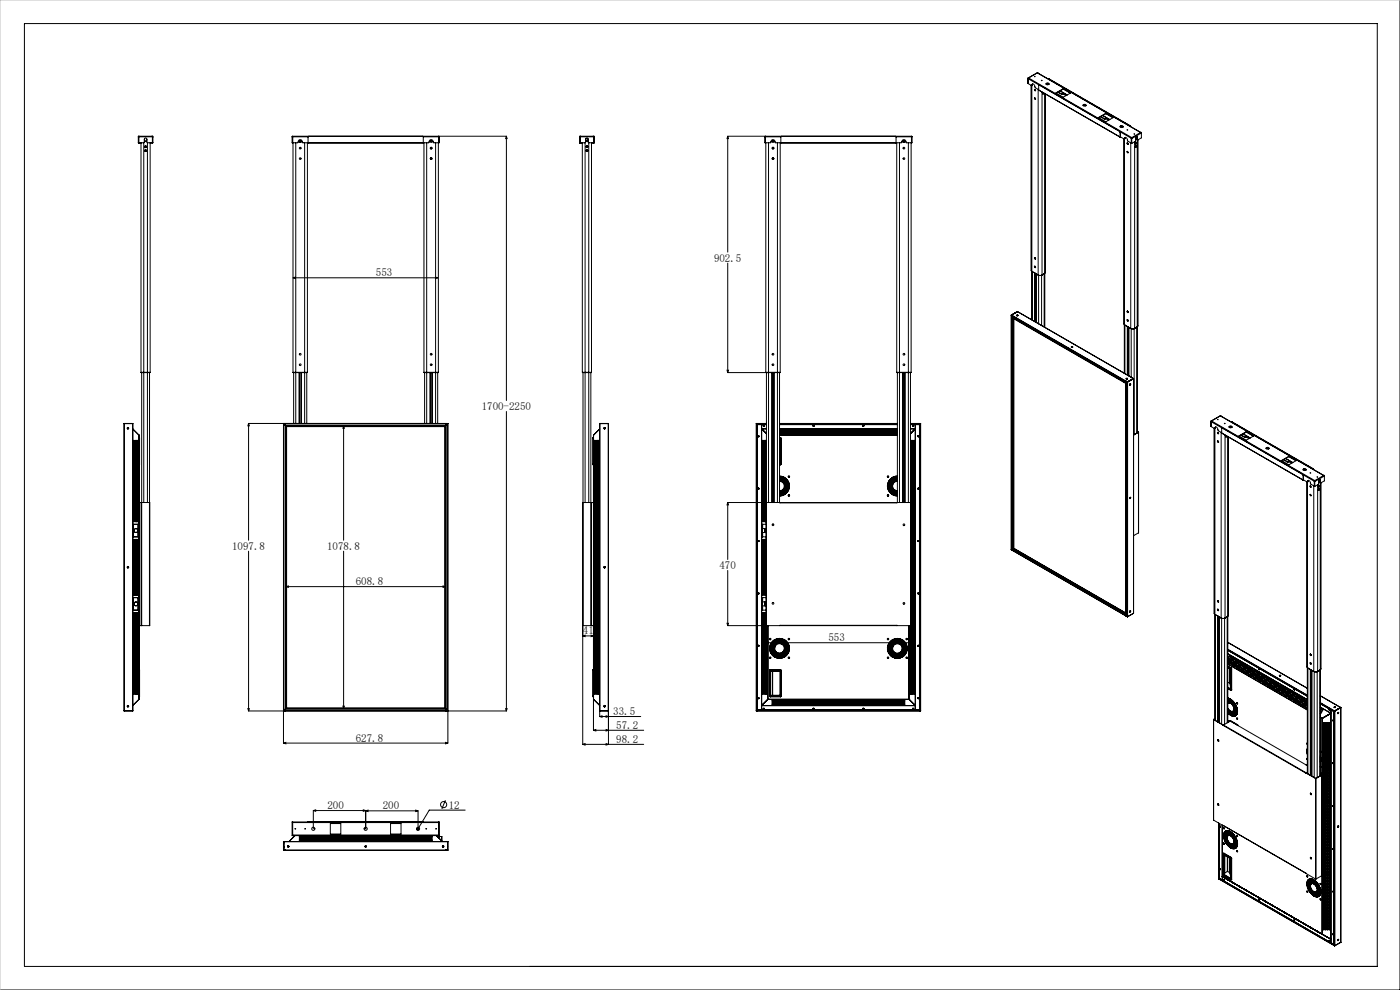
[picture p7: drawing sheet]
<svg xmlns="http://www.w3.org/2000/svg" width="297mm" height="210mm" viewBox="0 0 297 210" stroke-linecap="round" stroke-linejoin="round" font-family="sans-serif">
<defs><g id="words">
<g font-size="2.3">
<text x="79.7" y="58.6">553</text>
<text x="151.5" y="55.5">902.5</text>
<text x="102.2" y="87">1700-2250</text>
<text x="49.2" y="116.6">1097.8</text>
<text x="69.4" y="116.6">1078.8</text>
<text x="75.5" y="124.1">608.8</text>
<text x="152.6" y="120.7">470</text>
<text x="123.7" y="134.6">41</text>
<text x="175.8" y="136">553</text>
<text x="130.1" y="151.7">33.5</text>
<text x="130.7" y="154.6">57.2</text>
<text x="75.5" y="157.3">627.8</text>
<text x="130.7" y="157.6">98.2</text>
<text x="69.5" y="171.6">200</text>
<text x="81.2" y="171.7">200</text>
<text x="95.2" y="171.5">12</text>
</g>
</g></defs>
<g fill="none" stroke="#000" stroke-width=".21">
<path d="M5.2 5h287v200h-287zM218 16.6v1.1l.8 .5 .1-.1M218 16.6l.1 1.1M218 16.6l2.4 1.4M218.1 16.7h.1M218.1 17.7h.1M218.2 16.5l-.1 .2M218.2 16.5l21.9 12.7M218.7 18.1v39.2l.2 .3M218.9 18.2v49.6M218.9 18a.38 .38 0 0 1 .6 0 .38 .38 0 0 1 0 .5l.8 .5M218.9 18v.1"/>
<path d="M219 18l-.1 .1M219 18h-.1M219 18h.1M219.1 17.8l-.1 .2M219.5 19h.1l.1 .3zM219.5 16.2h.1zM219.5 19.1v-.1l.2 .2M220.1 15.5l21.9 12.6M220.1 15.5l-1.9 1M220.1 15.4h.1M220.1 15.5h.1M220.1 15.4l-2.1 1.2"/>
<path d="M220.1 15.4v.1M220.2 19v39.3M220.3 19.1h.1M220.3 19.1l17.3 10M220.4 18h.1M220.5 18l-.2 .1v1M220.5 18l17 9.9M220.5 18h.1M220.5 18l17.1 9.9M220.9 17.1h.2zM221.1 19.5v38.8M221.3 19.8h.1"/>
<path d="M221.3 19.7l-.1 .2 .3-.1M221.3 19.7v.1M221.4 19.7l-.1 .1M221.6 19.8v49.6M221.8 19.9v37.9l-.2 .2M221.9 17.8l.3-.1 .3 .1M221.9 17.7l.2-.1a.27 .27 0 0 1 .4 0 .27 .27 0 0 1 0 .4 .27 .27 0 0 1-.4 0zM222 17.7l.3 .2M222.4 17.8l-.3 .2M222.4 17.8l.1 .1M222.4 17.8h.1M222.6 16.8h-.1"/>
<path d="M222.6 16.8l17 9.9M222.6 16.8h.1M222.6 16.8l17.1 9.8M224 19.7l1.6-.9 1.5 .9-1.5 .9zM224.4 19.6l.8 .4M224.5 19.5l.7 .4M224.9 19.3l1.5 .8M225.2 19.9h.2M225.2 19.9v.1M225.4 19.9v.1M225.6 19.9l.6 .3M225.6 19.9h-.2"/>
<path d="M225.6 19.9l.5 .4M225.6 18.8v.1M225.6 19.9h.1M225.6 18.9l1.5 .9M225.6 18.9l-1.5 .9M225.6 19.9l-.2 .1M297 0v210h-297M29.3 29.1v-.2h3.1v.2M29.3 30.3l.1 .1M29.3 30.3h1.2l.1-.7a.28 .28 0 0 1 .3-.3 .28 .28 0 0 1 .3 .3v.7h1.2M29.3 29.1v1.2M29.4 30.3h.1"/>
<path d="M29.4 30.4h.5M29.4 29v-.1l-.1 .2M29.4 29h2.9M29.4 29v1.4M29.9 30.3v48.7M30.5 30.3v76.3M30.7 29.4v.5l.2 .1 .2-.1v-.5M30.7 29.9h.4M31.3 30.3v76.3M31.9 30.4h.5M31.9 30.3v48.7M32.3 29v-.1l.1 .2"/>
<path d="M32.3 29l.1 1.4M32.4 30.3h.1M32.4 30.3v.1M32.4 29.1v1.2M62 29v1.3h1.2a.52 .52 0 0 1 .3-.6 .52 .52 0 0 1 .6 .2l.2 .4h26.6a.52 .52 0 0 1 .3-.6 .52 .52 0 0 1 .6 .2l.2 .4h1.2v-1.3M62 29h3.4M62.1 29h.1M62.1 28.9l-.1 .1M62.1 29v1.3M62.1 28.9v1.4M62.2 30.3v48.7M62.7 30.3v59.5"/>
<path d="M64.6 30.3v59.5M65.2 30.3v48.7M65.5 28.9l-.1 .1v1.4h24.4v-1.4l-.2-.1M89.8 29h3.4M89.9 30.3v48.7M90.5 30.3v59.5M91.4 29.9h.1M92.4 30.3v59.5M93 30.3v48.7M93.1 29h.1M93.2 29l-.1-.1v1.4M107.4 28.9h-45.3"/>
<path d="M107.4 28.9v56.1M107.4 28.9l.2 .5h-.3zM123 29.1v-.2h3.1v.2M123 30.3v.1M123 30.3h1.2v-.7a.28 .28 0 0 1 .3-.3 .28 .28 0 0 1 .3 .3l.1 .7h1.2M123 29.1v1.2M123 30.3h.1M123 30.4h.5M123.1 29v-.1l-.1 .2M123.1 29h2.9M123.1 29l-.1 1.4M123.5 30.3v48.7"/>
<path d="M124.1 30.3v76.3M124.3 29.4v.5l.2 .1 .2-.1v-.5M124.3 29.9h.4M124.9 30.3v76.3M125.5 30.4h.5M125.5 30.3v48.7M126 29v-.1l.1 .2M126 29v1.4M126 30.3h.1M126.1 30.3l-.1 .1M126.1 29.1v1.2M154.4 28.9h39"/>
<path d="M154.4 28.9v24.6M154.4 28.9l.1 .5h-.3zM162.3 29v1.3h1.2a.52 .52 0 0 1 .3-.6 .52 .52 0 0 1 .6 .2l.2 .4h26.6a.52 .52 0 0 1 .3-.6 .52 .52 0 0 1 .6 .2l.2 .4h1.2v-1.3M162.3 29l.1-.1v1.4M162.3 29h3.4M162.4 29h.1M162.5 30.3v48.7M163 30.3v76.3M163.9 29.9h.2M164.9 30.3v76.3M165.5 30.3v48.7M165.8 28.9l-.1 .1-.1 1.4h24.5v-1.4l-.2-.1"/>
<path d="M190.1 29h3.4M190.2 30.3v48.7M190.8 30.3v76.3M192.7 30.3v76.3M193.3 30.3v48.7M193.4 28.9l.1 .1M193.4 28.9v1.4M193.4 29h.1M219.5 20.8h.1l.1 .3zM219.5 20.8l.2 .2M219.5 20.8h.1M219.5 20.8v.1"/>
<path d="M225.2 20h.2M229.8 22.4l.3-.2 .3 .2M229.8 22.2h.5a.26 .26 0 0 1-.2 .3 .26 .26 0 0 1-.3-.3zM230 22.2l.4 .2M233 24.9l1.6-.9 1.6 .9-1.6 .9zM233.5 24.8l.7 .4M233.5 24.7l.7 .4M233.9 24.5l1.5 .9M234.2 25.1h.3M234.2 25.2h.3M234.2 25.1v.1M234.5 25.1v.1"/>
<path d="M234.6 25.1l.7 .4M234.6 25.1h-.1M234.6 24v.1M234.6 25.1v.1M234.6 24.1l1.5 .9M234.6 24.1l-1.5 .9M234.6 25.2l.6 .3M234.6 25.2h-.1M237.5 27.9l.2 .2M237.6 27.9l.1 .2M237.6 27.9h-.1M237.6 26.9l.3-.1 .4 .1"/>
<path d="M237.6 29.1h.1M237.6 26.8l.6-.1a.26 .26 0 0 1-.3 .4 .26 .26 0 0 1-.3-.3zM237.7 28l2.4 1.4M237.7 29h.1M237.7 28.9v.2M237.7 28.1l-.1 1M237.7 29l-.1 .1M237.7 29l.8 .5 .1-.1M237.7 29.1h.1M237.8 26.8l.4 .2M238.4 29.4v39.3l.1 .2M238.6 29.3a.38 .38 0 0 1 .5 0 .38 .38 0 0 1 .1 .5l.9 .6"/>
<path d="M238.6 29.3v.1M238.6 29.4l-.1 39.5M238.7 29.4h-.1M238.7 29.3h-.1M238.7 29.3v.1M238.7 29.1v.2M239.1 27.6h.1zM239.2 30.3l.1 .3zM239.3 32.4l-.1-.3 .1 .3M239.6 26.7l.2 .1M239.7 26.6l.1 .2M239.7 26.6l-.1 .1"/>
<path d="M239.9 30.3v39.4M240 29.2l.1 .2M240 29.3h.1M240 29.2v1.2v-1.1M240.1 29.4v1M240.6 28.4h.1zM240.7 30.1v39.6M240.9 30.4v.1M240.9 31.1v.1M240.9 30.3v.2l.1-.2M240.9 31l-.1 .2M241 31l-.1 .2"/>
<path d="M241 29.1l.1 .1M241 29.1h.1M241.1 29.2l-.2 .3M241.1 29.2v.1M241.1 29.3l-.2 .3M241.1 29v.3M241.2 29v.1M241.2 29.5l.1 .1M241.2 29.1h.1M241.2 29.1v.4M241.3 29.6v39.8M241.3 29.6v.1"/>
<path d="M241.3 29.1l-.1-.1-.2 .1-.2 .9-.7 .4M241.3 29.6l.1 .1M241.3 29.1v.5M241.4 29.7v39.4l-.1 .3M242.1 28.2v-.1l-2.1 1.1M242.1 28.2l-2 1.2M242.1 28.2v1l-.7 .5M62.2 58.9h30.7M62.2 58.9l.5-.1v.3zM92.4 58.8l.5 .1-.5 .2zM154.4 55.8v23.2M218.9 57.6l1.4 .8"/>
<path d="M218.9 57.6h.1M219 57.6v10.3M219.5 54.7l.2 .2M219.5 57.9v10.3M219.5 54.7h.1M219.5 56.6v-.1l.2 .2M219.5 54.7v.1M219.6 54.7v.2M219.6 56.5v.2M219.6 58v10.3M219.8 58.1v10.3M220.2 58.3h.9"/>
<path d="M220.3 58.4h.7M220.3 58.4v10.3M221 58.4v10.6M221.1 58.3l-.1 .1M221.5 58.1v11.3M221.6 58l-.6 .4M221.6 58h.1M29.9 79h2M30.1 79v53.7M31.7 79v53.7M62.2 79h3M62.3 79v10.8"/>
<path d="M63.5 79v10.8M63.9 79v10.8M65.1 79v10.8M89.9 79h3.1M90.1 79v10.8M91.3 79v10.8M91.7 79v10.8M92.9 79v10.8M123.5 79h2M123.7 79v53.7M125.3 79v53.7M154.2 78.5h.3l-.1 .5z"/>
<path d="M162.5 79h3M162.5 79h.5M162.6 79v27.6M163.8 79v27.6M164.2 79v27.6M165.4 79v27.6M165.5 79h-11.1M190.2 79h3.1M190.4 79v27.6M191.6 79v27.6M192 79v27.6M193.2 79v53.7"/>
<path d="M214.5 66.9v49.7M214.5 66.9h.1M214.5 66.9l.3 .1M214.6 66.8l-.1 .1M214.6 66.8h.1M214.6 66.8l24.6 14.3M214.6 66.8l24.6 14.2M214.8 67.3h.1M214.8 67.2v.1M214.8 67v49.7M214.8 67.3l24.1 13.9M214.8 67h.1"/>
<path d="M214.8 67.3l.1 .1M214.8 66.9v.1M214.9 67.4l23.9 13.9M214.9 67.4v49M215 67.5l-.1 48.9M215 67.6l23.8 13.7v48.7l-23.8-13.7zM215.1 66.5h.1M215.2 66.5h.1M215.7 66.9v.1M215.7 66.9h.1M215.7 66.9l.2 .1M215.7 66.9h.2"/>
<path d="M215.8 67h.1M215.8 66.1h.1M215.8 66.1l-1.2 .7M215.9 66.1h.1M215.9 66.1l-1.3 .7M215.9 66.1l24.5 14.2M227.3 73.6h.1M227.4 73.6h.1M227.4 73.6l.1 .1zM227.4 73.7h.1M238.5 68.9v10.3M238.5 68.9l1.4 .8"/>
<path d="M238.6 69v10.2M239.1 66l.2 .1v.2zM239.1 67.8l.2 .1v.2zM239.2 66v.1M239.2 66l.1 .3M239.2 67.9l.1 .2M239.2 67.8v.1M239.2 69.3v10.2M239.2 69.3v10.3M239.2 66v.2M239.2 67.8v.2M239.5 69.4v10.3"/>
<path d="M239.9 69.7h.8M239.9 69.7h.1M240 69.7v10.3M240.6 69.7v22.5M240.7 69.7h.1M241.2 69.4v22.5M241.3 69.4l-.6 .3M241.3 69.4h-.1M241.3 69.3v22.5M26.4 89.8h.1M26.4 89.9l-.1 60.9M26.4 89.8h1.7"/>
<path d="M26.4 89.9v60.9M27.1 90.7v.2M27.1 90.7h.1M27.1 90.9v.1M28.1 89.9v60.9M28.2 89.9h.1M28.2 91l1.3 1.3M28.4 93.4v.2M28.4 93.8v.2M28.4 94.2v.1M28.4 94.6v.1M28.4 95v.1"/>
<path d="M28.4 95.7v.2M28.4 95.4v.1M28.4 96.1v.2M28.4 96.5v.2M28.4 96.9v.2M28.4 97.3v.2M28.4 97.7v.1M28.4 98.9v.1M28.4 98.5v.1M28.4 98.1v.1M28.4 99.2v.2M28.4 99.6v.2"/>
<path d="M28.7 93.4v.2M28.7 94.2v.1M28.7 93.8v.2M28.7 94.6v.1M28.7 95v.1M28.7 95.7v.2M28.7 96.1v.2M28.7 95.4v.1M28.7 96.9v.2M28.7 96.5v.2M28.7 97.7v.1M28.7 97.3v.2"/>
<path d="M28.7 98.9v.1M28.7 98.5v.1M28.7 98.1v.1M28.7 99.2v.2M28.7 99.6v.2M28.9 93.4v.2M28.9 93.8v.2M28.9 94.2v.1M28.9 94.6v.1M28.9 95v.1M28.9 95.7v.2M28.9 95.4v.1"/>
<path d="M28.9 96.1v.2M28.9 96.5v.2M28.9 96.9v.2M28.9 97.7v.1M28.9 97.3v.2M28.9 98.9v.1M28.9 98.1v.1M28.9 98.5v.1M28.9 99.2v.2M28.9 99.6v.2M29.2 93.4v.2zM29.2 93.8v.2z"/>
<path d="M29.2 94.2v.1zM29.2 95v.1zM29.2 94.6v.1zM29.2 95.4v.1zM29.2 95.7v.2zM29.2 96.1v.2zM29.2 96.9v.2zM29.2 96.5v.2zM29.2 97.5v-.2v.2M29.2 97.7v.1zM29.2 98.1v.1zM29.2 98.5v.1"/>
<path d="M29.2 98.9v.1M29.2 99.2v.2M29.2 99.6v.2M29.5 92.3h.1M29.5 92.3v56M29.5 98.4h.1M29.5 93h.1M29.5 98.6h.1M29.5 92.8h.1M29.6 92.8v.2M29.6 93h.1M29.6 98.4h.1"/>
<path d="M29.6 98.4v.2M29.6 93v5.4M52.7 89.8v24.8M52.7 89.8l.2 .5h-.3zM60.2 89.9h.1M60.2 89.8l-.1 67.8M60.2 89.9v60.9M60.5 89.9v60.9M60.5 89.8h.1M60.5 90.1v.1M60.5 90.2h.1M60.5 90.2h34.1"/>
<path d="M60.5 90.2l.2 .2M60.7 90.4h33.8M60.7 90.4v59.9M60.8 90.5h33.6v59.6h-33.6zM72.9 90.4l.1 .5h-.3zM72.9 90.4v24.2M94.5 90.4v59.9M94.6 90.2l-.1 .2M94.6 90.2h.1M94.7 89.9v60.9M94.7 89.8h.1M94.7 90.1l-.1 .1"/>
<path d="M95 89.8v67.8M95 89.8h.1M95 89.8h-42.3M95 89.9v60.9M107.4 87.3v63.5M125.8 98.4v.2M125.8 98.4h.1M125.8 93h.1M125.8 93v5.4M125.8 92.8v.2M125.8 98.6h.1M125.8 92.8h.1"/>
<path d="M125.9 92.3h.1M125.9 92.3v62.6M126.2 99.6v.2M126.2 99.2v.2M126.2 98.9v.1M126.2 98.5v.1M126.2 98.1v.1M126.2 97.7v.1M126.2 97.3v.2M126.2 96.9v.2M126.2 96.5v.2M126.2 96.1v.2"/>
<path d="M126.2 95.7v.2M126.2 95.4v.1M126.2 95v.1M126.2 94.6v.1M126.2 94.2v.1M126.2 93.8v.2M126.2 93.4v.2M126.5 99.6v.2M126.5 99.2v.2M126.5 98.9v.1M126.5 98.5v.1M126.5 98.1v.1"/>
<path d="M126.5 97.7v.1M126.5 97.3v.2M126.5 96.9v.2M126.5 96.5v.2M126.5 96.1v.2M126.5 95.7v.2M126.5 95.4v.1M126.5 95v.1M126.5 94.6v.1M126.5 94.2v.1M126.5 93.8v.2M126.5 93.4v.2"/>
<path d="M126.7 99.2v.2M126.7 98.9v.1M126.7 98.5v.1M126.7 98.1v.1M126.7 97.7v.1M126.7 97.3v.2M126.7 96.9v.2M126.7 96.5v.2M126.7 96.1v.2M126.7 95.7v.2M126.7 95.4v.1M126.7 95v.1"/>
<path d="M126.7 94.6v.1M126.7 94.2v.1M126.7 93.8v.2M126.7 99.6v.2M126.7 93.4v.2M127 99.6v.2M127 99.2v.2M127 98.9v.1M127 98.5v.1M127 98.1v.1M127 97.7v.1M127 97.3v.2"/>
<path d="M127 96.9v.2M127 96.5v.2M127 96.1v.2M127 95.7v.2M127 95.4v.1M127 95v.1M127 94.6v.1M127 94.2v.1M127 93.8v.2M127 93.4v.2M127.2 89.9v62.1M127.2 91l-1.3 1.3"/>
<path d="M127.3 89.9h.1M127.3 89.8h1.7M128.3 90.7v.2M128.3 90.9v.1M128.3 90.7h.1M129 89.9l.1 68M129 89.9h.1M129 89.9v60.9M160.5 89.9l-.1 60.9M160.5 89.8h2.1M160.5 89.9v60.9M160.5 89.9h.2v60.8h-.2"/>
<path d="M160.5 89.9h.1M160.7 90.5h.1M160.7 90.3h.1M160.8 90.1l-.1 .1v60.3l.1 .1M160.9 92.5h.1M160.9 92.5v.1M160.9 92.6v.1M160.9 92.6h.1M160.9 92.4v.1M161.6 91h.1M161.6 90.5h.1M161.6 90.3h.1"/>
<path d="M161.6 90.1v60.5M161.6 90.9h.1M161.6 91h1M161.6 91v58.7M161.6 91l1 1-1-1M161.7 91.1h.1M161.8 95.4v.1M161.8 98.1v.1M161.8 93.4v.2M161.8 96.9v.2M161.8 96.5v.2M161.8 97.3v.2"/>
<path d="M161.8 96.1v.2M161.8 97.7v.1M161.8 98.9v.1M161.8 95.7v.2M161.8 99.2v.2M161.8 99.6v.2M161.8 94.6v.1M161.8 94.2v.1M161.8 95v.1M161.8 93.8v.2M161.8 98.5v.1M162 90.3h.1"/>
<path d="M162 90.3h-.1M162.1 90.3h.1M162.1 95.4v.1M162.1 95.7v.2M162.1 97.7v.1M162.1 99.2v.2M162.1 93.8v.2M162.1 96.9v.2M162.1 97.3v.2M162.1 93.4v.2M162.1 96.5v.2M162.1 95v.1"/>
<path d="M162.1 99.6v.2M162.1 94.2v.1M162.1 94.6v.1M162.1 96.1v.2M162.1 98.1v.1M162.1 98.5v.1M162.1 98.9v.1M162.4 96.5v.2M162.4 96.1v.2M162.4 97.3v.2M162.4 99.2v.2M162.4 95.7v.2"/>
<path d="M162.4 97.7v.1M162.4 93.4v.2M162.4 98.5v.1M162.4 98.1v.1M162.4 93.8v.2M162.4 95.4v.1M162.4 99.6v.2M162.4 96.9v.2M162.4 94.2v.1M162.4 98.9v.1M162.4 95v.1M162.4 94.6v.1"/>
<path d="M162.6 99.7v.1M162.6 99.3v.1M162.6 98.9v.1M162.6 98.5v.1M162.6 98.1v.1M162.6 97.7v.1M162.6 94.2v.1M162.6 93.8v.1M162.6 93.4v.1M162.6 94.6v.1M162.6 95v.1M162.6 95.4v.1"/>
<path d="M162.6 95.8v.1M162.6 96.2v.1M162.6 96.6h.1M162.6 96.9v.1M162.6 97.3v.1M162.6 90l-1.9 .1M165.4 91.2h.1l-.1 .1M165.4 91.4l.1 .1h-.1M165.4 91.7l.1 .1h-.1M165.4 91.8h.1M165.4 91.5h.1M165.4 91.2h.1"/>
<path d="M165.4 89.8h25M165.4 98.6h.2M165.4 92.8h.2M165.4 93.2h.1M165.4 98.3h.1M165.4 90h25M165.4 93.1h.1M165.4 98.5h.2M165.4 92.9h.2M165.4 92.3h25M165.4 91h25M165.5 98.3h.1"/>
<path d="M165.5 93.2v5.1M165.5 92.1h-.1M165.5 93.1v.1M165.5 93.1v5.2M165.6 92.9l.1 .1M165.6 92.8v.1M165.6 92.8l.1 .2M165.6 98.5v.1M165.7 93h.1M165.7 98.4l-.1 .1M165.7 98.4h.1M165.7 93v5.4"/>
<path d="M165.7 98.4l-.1 .2M165.7 92.1h.2M165.7 91.8h.2M165.7 91.5h.2M165.7 91.2h.2M166.1 92.1h.2M166.1 91.8h.2M166.1 91.5h.2M166.1 91.2h.2M166.5 92.1h.2M166.5 91.8h.2M166.5 91.5h.2"/>
<path d="M166.5 91.2h.2M166.9 92.1h.2M166.9 91.8h.2M166.9 91.5h.2M166.9 91.2h.2M167.3 92.1h.2M167.3 91.8h.2M167.3 91.5h.2M167.3 91.2h.2M167.7 92.1h.1M167.7 91.8h.1M167.7 91.5h.1"/>
<path d="M167.7 91.2h.1M168.1 92.1h.1M168.1 91.8h.1M168.1 91.5h.1M168.1 91.2h.1M168.5 92.1h.1M168.5 91.8h.1M168.5 91.5h.1M168.5 91.2h.1M168.8 92.1h.2M168.8 91.8h.2M168.8 91.5h.2"/>
<path d="M168.8 91.2h.2M169.2 92.1h.2M169.2 91.8h.2M169.2 91.5h.2M169.2 91.2h.2M169.6 92.1h.2M169.6 91.8h.2M169.6 91.5h.2M169.6 91.2h.2M170 92.1h.2M170 91.8h.2M170 91.5h.2"/>
<path d="M170 91.2h.2M170.4 92.1h.2M170.4 91.8h.2M170.4 91.5h.2M170.4 91.2h.2M170.8 92.1h.2M170.8 91.8h.2M170.8 91.5h.2M170.8 91.2h.2M171.2 92.1h.1M171.2 91.8h.1M171.2 91.5h.1"/>
<path d="M171.2 91.2h.1M171.6 92.1h.1M171.6 91.8h.1M171.6 91.5h.1M171.6 91.2h.1M172 92.1h.1M172 91.8h.1M172 91.5h.1M172 91.2h.1M172.3 92.1h.2M172.3 91.8h.2M172.3 91.5h.2"/>
<path d="M172.3 91.2h.2M172.5 90.3h.1M172.5 90.3h.2M172.7 90.3h.1M172.7 92.1h.2M172.7 91.8h.2M172.7 91.5h.2M172.7 91.2h.2M173.1 92.1h.2M173.1 91.8h.2M173.1 91.5h.2M173.1 91.2h.2"/>
<path d="M173.5 92.1h.2M173.5 91.8h.2M173.5 91.5h.2M173.5 91.2h.2M173.9 92.1h.2M173.9 91.8h.2M173.9 91.5h.2M173.9 91.2h.2M174.3 92.1h.2M174.3 91.8h.2M174.3 91.5h.2M174.3 91.2h.2"/>
<path d="M174.7 92.1h.1M174.7 91.8h.1M174.7 91.5h.1M174.7 91.2h.1M175.1 92.1h.1M175.1 91.8h.1M175.1 91.5h.1M175.1 91.2h.1M175.5 92.1h.1M175.5 91.8h.1M175.5 91.5h.1M175.5 91.2h.1"/>
<path d="M175.8 92.1h.2M175.8 91.8h.2M175.8 91.5h.2M175.8 91.2h.2M176.2 92.1h.2M176.2 91.8h.2M176.2 91.5h.2M176.2 91.2h.2M176.6 92.1h.2M176.6 91.8h.2M176.6 91.5h.2M176.6 91.2h.2"/>
<path d="M177 92.1h.2M177 91.8h.2M177 91.5h.2M177 91.2h.2M177.4 92.1h.2M177.4 91.8h.2M177.4 91.5h.2M177.4 91.2h.2M177.8 92.1h.2M177.8 91.8h.2M177.8 91.5h.2M177.8 91.2h.2"/>
<path d="M178.2 92.1h.1M178.2 91.8h.1M178.2 91.5h.1M178.2 91.2h.1M178.6 92.1h.1M178.6 91.8h.1M178.6 91.5h.1M178.6 91.2h.1M179 92.1h.1M179 91.8h.1M179 91.5h.1M179 91.2h.1"/>
<path d="M179.3 92.1h.2M179.3 91.8h.2M179.3 91.5h.2M179.3 91.2h.2M179.7 92.1h.2M179.7 91.8h.2M179.7 91.5h.2M179.7 91.2h.2M180.1 92.1h.2M180.1 91.8h.2M180.1 91.5h.2M180.1 91.2h.2"/>
<path d="M180.5 92.1h.2M180.5 91.8h.2M180.5 91.5h.2M180.5 91.2h.2M180.9 92.1h.2M180.9 91.8h.2M180.9 91.5h.2M180.9 91.2h.2M181.3 92.1h.2M181.3 91.8h.2M181.3 91.5h.2M181.3 91.2h.2"/>
<path d="M181.7 92.1h.1M181.7 91.8h.1M181.7 91.5h.1M181.7 91.2h.1M182.1 92.1h.1M182.1 91.8h.1M182.1 91.5h.1M182.1 91.2h.1M182.5 92.1h.1M182.5 91.8h.1M182.5 91.5h.1M182.5 91.2h.1"/>
<path d="M182.8 92.1h.2M182.8 91.8h.2M182.8 91.5h.2M182.8 91.2h.2M183.1 90.3h.1M183.1 90.3h-.1M183.2 90.3h.1M183.2 92.1h.2M183.2 91.8h.2M183.2 91.5h.2M183.2 91.2h.2M183.6 92.1h.2"/>
<path d="M183.6 91.8h.2M183.6 91.5h.2M183.6 91.2h.2M184 92.1h.2M184 91.8h.2M184 91.5h.2M184 91.2h.2M184.4 92.1h.2M184.4 91.8h.2M184.4 91.5h.2M184.4 91.2h.2M184.8 92.1h.2"/>
<path d="M184.8 91.8h.2M184.8 91.5h.2M184.8 91.2h.2M185.2 92.1h.1M185.2 91.8h.1M185.2 91.5h.1M185.2 91.2h.1M185.6 92.1h.1M185.6 91.8h.1M185.6 91.5h.1M185.6 91.2h.1M186 92.1h.1"/>
<path d="M186 91.8h.1M186 91.5h.1M186 91.2h.1M186.3 92.1h.2M186.3 91.8h.2M186.3 91.5h.2M186.3 91.2h.2M186.7 92.1h.2M186.7 91.8h.2M186.7 91.5h.2M186.7 91.2h.2M187.1 92.1h.2"/>
<path d="M187.1 91.8h.2M187.1 91.5h.2M187.1 91.2h.2M187.5 92.1h.2M187.5 91.8h.2M187.5 91.5h.2M187.5 91.2h.2M187.9 92.1h.2M187.9 91.8h.2M187.9 91.5h.2M187.9 91.2h.2M188.3 92.1h.2"/>
<path d="M188.3 91.8h.2M188.3 91.5h.2M188.3 91.2h.2M188.7 92.1h.1M188.7 91.8h.1M188.7 91.5h.1M188.7 91.2h.1M189.1 92.1h.1M189.1 91.8h.1M189.1 91.5h.1M189.1 91.2h.1M189.5 92.1h.1"/>
<path d="M189.5 91.8h.1M189.5 91.5h.1M189.5 91.2h.1M189.8 92.1h.2M189.8 91.8h.2M189.8 91.5h.2M189.8 91.2h.2M190.2 92.1h.2M190.4 91.2h-.2l.2 .1M190.4 91.4l-.2 .1h.2M190.4 91.7l-.2 .1h.2M190.4 91.8h-.2"/>
<path d="M190.4 91.5h-.2M190.4 91.2h-.2M193.2 93.4v.1M193.2 93.8v.1M193.2 94.2v.1M193.2 94.6v.1M193.2 95v.1M193.2 95.4v.1M193.2 95.8v.1M193.2 96.2v.1M193.2 96.6h.1M193.2 96.9v.1"/>
<path d="M193.2 97.3v.1M193.2 97.7v.1M193.2 98.1v.1M193.2 98.5v.1M193.2 98.9v.1M193.2 99.3v.1M193.2 99.7v.1M193.2 89.8h2.1M193.4 95.4h.1M193.4 98.5h.1M193.4 95.7v.1M193.4 93.8v.1"/>
<path d="M193.4 97.3v.1M193.4 96.9v.1M193.4 98.9h.1M193.4 96.1v.1M193.4 94.2v.1M193.4 94.6v.1M193.4 97.7v.1M193.4 99.2v.1M193.4 98.1v.1M193.4 99.6v.1M193.4 95h.1M193.4 93.4v.1"/>
<path d="M193.4 96.5v.1M193.4 95.4v.1M193.4 98.5v.1M193.4 95.8v.1M193.4 93.9v.1M193.4 97.4v.1M193.4 97v.1M193.4 98.9v.1M193.4 96.2v.1M193.4 94.3h.1M193.4 94.7h.1M193.4 97.8h.1"/>
<path d="M193.4 99.3v.1M193.4 98.2h.1M193.4 99.7v.1M193.4 95v.1M193.4 93.5v.1M193.4 96.6v.1M193.6 98.1v.1M193.6 99.6v.2M193.6 93.8v.2M193.6 96.5v.2M193.6 95v.1M193.6 98.9v.1"/>
<path d="M193.6 97.3v.2M193.6 96.1v.2M193.6 97.7v.1M193.6 96.9v.2M193.6 95.7v.2M193.6 98.5v.1M193.6 95.4v.1M193.6 94.6v.1M193.6 99.2v.2M193.6 94.2v.1M193.6 93.4v.2M193.6 90.3h.1"/>
<path d="M193.6 90.3h.2M193.8 90.3h.1M193.9 98.5v.1M193.9 93.8v.2M193.9 97.7v.1M193.9 95.4v.1M193.9 97.3v.2M193.9 96.5v.2M193.9 96.1v.2M193.9 98.9v.1M193.9 94.2v.1M193.9 94.6v.1"/>
<path d="M193.9 95.7v.2M193.9 96.9v.2M193.9 98.1v.1M193.9 99.2v.2M193.9 93.4v.2M193.9 99.6v.2M193.9 95v.1M194.1 91.1h.1M194.1 91l-.9 .9M194.1 91h.1M194.2 91l-1 1M194.2 91h-.1"/>
<path d="M194.2 90.5h.1M194.2 90.1v60.5M194.2 90.3h.1M194.2 90.9h.1M194.2 91h-1M194.2 91h.1M194.8 92.5h.1M194.8 92.5v.1M194.8 92.6v.1M194.8 92.6h.1M194.8 92.4v.1M194.9 90.1l.2 .1"/>
<path d="M195.1 90.5h.1M195.1 90.3h.1M195.1 90.1h-1.9M195.2 89.9h-.1v60.8l.1 .1M195.2 89.9h.1M195.3 89.9v60.9M195.3 89.9h.1M238.8 81.3v48.9M238.9 81.2l-.1 .1M238.9 81.2h.1M239 80.9l-.1 49.8M239 80.3h.1"/>
<path d="M239 80.3l-.1 .1M239 80.3l.1 .1M239 80.3l.2 .1M239 80.9h.1M239 80.4h.1M239.2 81.1h.1M239.2 81.1v49.7M239.2 81v.1M239.2 81h.1M239.7 81.6h.1M239.7 80.7h.1M239.7 81.5v.1"/>
<path d="M239.7 81.4v.2M239.8 81.4l-.1 .2M240.4 80.3h.1M240.4 80.3l-1.2 .7M240.5 80.3h.1M240.5 80.3l-1.3 .8M240.5 80.3v49.8M241.3 91.5l.2 .2M241.5 91.7l-1 .6 1-.6M241.5 91.7h.1M241.5 91.7v21.3M256.8 89.4v1l.9 .5 .1-.1"/>
<path d="M256.8 89.4l.1 1.1M256.8 89.4h.1M256.9 89.4h.1M256.9 90.5h.1M256.9 89.4l2.3 1.4M256.9 89.4l.1-.1 21.9 12.6M257.6 90.8v39.3l.1 .2M257.7 90.9v61.8M257.8 90.8a.38 .38 0 0 1 .5-.1 .38 .38 0 0 1 .1 .5l.8 .6M257.8 90.8h.1M257.8 90.8l-.1 .1M257.8 90.7v.1"/>
<path d="M257.9 90.6l-.1 .1M258.3 93.6h.2v.2zM258.3 91.7l.2 .1v.2zM258.3 89h.1zM258.4 91.7l.1 .3M258.4 93.5l.1 .3M258.9 88.2l21.9 12.6M258.9 88.2l21.9 12.7M259 88.2l-2.1 1.1M259 88.2h-.1M259 88.2h.1M259.1 91.7v39.4"/>
<path d="M259.2 91.8l17.3 10M259.2 91.9h.1M259.2 91.9l17.3 10M259.3 90.8h-.1v1M259.3 90.8l17 9.8M259.3 90.8h-.1M259.3 90.8h.1M259.3 90.8l17.1 9.8M259.7 89.8h.2zM259.9 92.3v38.8h-.8M260 92.6h.1M260.1 92.6l.1-.2-.2 .2"/>
<path d="M260.1 92.6h-.1M260.1 92.4v.3l.2-.2M260.2 92.5l-.1 .1M260.4 92.6l.1 60.7M260.6 92.7v37.8l-.8 .7-.7-.1M260.7 90.6l.4-.2 .3 .2M260.7 90.5l.2-.1a.27 .27 0 0 1 .4 0 .27 .27 0 0 1 0 .4 .27 .27 0 0 1-.4-.1zM260.9 90.5l.2 .1M261.2 90.6l-.2 .1M261.2 90.6l.1 .1M261.2 90.6h.1M261.4 89.6h-.1"/>
<path d="M261.4 89.6l17.1 9.8M261.5 89.5l-.2 .1M261.5 89.5l-.1 .1M261.5 89.5l17 9.9M262.8 92.5l1.6-.9 1.6 .9-1.6 .9zM263.2 92.3l.8 .5M263.3 92.3l.7 .4M263.7 92l1.5 .9M264 92.7h.3M264 92.8h.3M264 92.7v.1M264.3 92.7v.1"/>
<path d="M264.4 92.6l.7 .4M264.4 92.6l-.1 .1M264.4 91.7l1.5 .8M264.4 92.7l.6 .3M264.4 91.6v.1M264.4 92.6v.1M264.4 91.7l-1.5 .8M264.4 92.7l-.1 .1M268.6 95.1l.3-.1 .3 .1M268.6 95l.2-.1a.27 .27 0 0 1 .4 0 .27 .27 0 0 1-.1 .4 .27 .27 0 0 1-.3 0zM268.8 95l.4 .2M271.8 97.7l1.6-.9 1.6 .9-1.6 .9z"/>
<path d="M272.3 97.5l.8 .5M272.4 97.5l.7 .4M272.8 97.3l1.5 .8M273.1 97.9h.2M273.1 98h.2M273.1 97.9v.1M273.3 97.9v.1M273.4 97.8l.7 .4M273.4 97.8l-.1 .1M273.4 96.8v.1M273.4 97.8v.1M273.4 96.9l1.5 .8"/>
<path d="M273.4 96.9l-1.5 .8M273.4 97.9l.6 .4M273.4 97.9l-.1 .1M276.4 99.7l.4-.2 .3 .2M276.5 99.5h.5a.26 .26 0 0 1-.2 .3 .26 .26 0 0 1-.3-.3zM276.7 99.5l.3 .2M278.5 99.4l.1 .1M278.5 99.4l.1 .2M278.5 99.4h.1M28.3 111.2h1v2.7h-1zM28.4 115.7h.1M28.4 116.4v.1z"/>
<path d="M28.4 116v.1zM28.4 118.3v.2zM28.4 118.7v.1zM28.4 100v.2M28.4 100.4v.2M28.4 101.2v.1M28.4 100.8v.2M28.4 102.4v.1M28.4 101.6v.1M28.4 102v.1M28.4 103.1v.2M28.4 102.7v.2"/>
<path d="M28.4 103.9v.2M28.4 103.5v.2M28.4 104.3v.2M28.4 104.7v.1M28.4 105.5v.1M28.4 105.9v.1M28.4 105.1v.1M28.4 106.2v.2M28.4 106.6v.2M28.4 107v.2M28.4 107.4v.1M28.4 107.8v.2"/>
<path d="M28.4 108.2v.1M28.4 108.6v.1M28.4 109v.1M28.4 109.4v.1M28.4 110.1v.2M28.4 109.7v.2M28.4 110.5v.2M28.4 114.4v.2M28.4 115.2v.1M28.4 114.8v.1M28.4 115.6v.1zM28.4 117.1v.2"/>
<path d="M28.4 116.7v.2zM28.4 117.9v.2M28.4 117.5v.2M28.4 119.1v.1M28.4 119.9v.1M28.4 119.5v.1M28.4 116.8v.1M28.6 100.9h.1M28.7 115.2v.1M28.7 114.8v.2zM28.7 115.6v.1zM28.7 116.4v.1z"/>
<path d="M28.7 116v.1zM28.7 117.1v.2zM28.7 116.7v.2zM28.7 117.5v.2zM28.7 118.3v.2zM28.7 117.9v.2zM28.7 119.1v.1zM28.7 118.7v.1zM28.7 119.5v.1zM28.7 119.9v.1zM28.7 115.3h.1M28.7 114.5h.1"/>
<path d="M28.7 115.2h.1M28.7 100v.2M28.7 100.4v.2M28.7 101.2v.1M28.7 100.8v.1M28.7 101.6v.1M28.7 102v.1M28.7 102.4v.1M28.7 102.7v.2M28.7 103.1v.2M28.7 103.9v.2M28.7 103.5v.2"/>
<path d="M28.7 104.3v.2M28.7 104.7v.1M28.7 105.1v.1M28.7 105.5v.1M28.7 105.9v.1M28.7 106.2v.2M28.7 106.6v.2M28.7 107.4v.2M28.7 107v.2M28.7 108.2v.1M28.7 108.6v.1M28.7 107.8v.2"/>
<path d="M28.7 109.4v.1M28.7 109v.1M28.7 109.7v.2M28.7 110.1v.2M28.7 110.5v.2M28.7 114.4v.1M28.7 114.5v.1M28.7 100.9v.1M28.9 100.9h.1M28.9 101.6v.1M28.9 102.4v.1M28.9 102v.1"/>
<path d="M28.9 102.7v.2M28.9 103.1v.2M28.9 103.9v.2M28.9 103.5v.2M28.9 104.7v.1M28.9 104.3v.2M28.9 105.9v.1M28.9 105.5v.1M28.9 105.1v.1M28.9 106.2v.2M28.9 106.6v.2M28.9 107.4v.2"/>
<path d="M28.9 107v.2M28.9 108.6v.1M28.9 108.2v.1M28.9 107.8v.2M28.9 109v.1M28.9 109.4v.1M28.9 109.7v.2M28.9 110.1v.2M28.9 110.5v.2M28.9 114.4v.2M28.9 115.6v.1M28.9 114.8v.2"/>
<path d="M28.9 115.2v.1M28.9 116v.1M28.9 116.4v.1M28.9 117.1v.2M28.9 116.7v.2M28.9 117.9v.2M28.9 117.5v.2M28.9 118.3v.2M28.9 118.7v.1M28.9 119.1v.1M28.9 119.5v.1M28.9 119.9v.1"/>
<path d="M28.9 100v.2M28.9 100.4v.2M28.9 100.8l.1 .1M28.9 101.2v.1M29 100.9l-.1 .1M29.2 100.9h.1M29.2 100v.2M29.2 100.4v.2M29.2 100.8l.1 .1M29.2 101.2v.1M29.2 102v.1M29.2 101.6v.1"/>
<path d="M29.2 102.4v.1M29.2 103.1v.2M29.2 102.7v.2M29.2 103.5v.2M29.2 103.9v.2M29.2 104.3v.2M29.2 104.7v.1M29.2 105.5v.1M29.2 105.9v.1M29.2 105.1v.1M29.2 106.2v.2M29.2 106.6v.2"/>
<path d="M29.2 107v.2M29.2 107.4v.2M29.2 107.8v.2M29.2 108.2v.1M29.2 108.6v.1M29.2 109.4v.1M29.2 109v.1M29.2 109.7v.2M29.2 110.1v.2M29.2 110.5v.2M29.2 114.4v.2M29.2 115.2v.1"/>
<path d="M29.2 114.8v.2M29.2 115.6v.1M29.2 116v.1M29.2 116.4v.1M29.2 116.7v.2M29.2 117.1v.2M29.2 117.9v.2M29.2 117.5v.2M29.2 118.3v.2M29.2 118.7v.1M29.2 119.1v.1M29.2 119.9v.1"/>
<path d="M29.2 119.5v.1M29.3 100.9l-.1 .1M29.3 111.2v2.7M29.5 106.6h.1M29.6 106.6h.1M29.9 106.6h1.9l-.1 26.1M29.9 106.6h-.3l-.1 .2M29.9 106.6v26.1M52.7 116.9v33.9M72.9 116.9v33.4M125.5 106.6h-1.9v51.3M125.5 106.6h.3l.1 .2"/>
<path d="M125.5 106.6v26.1M125.8 106.6h.1M126.1 100.9h.1M126.1 111.4h.1M126.2 119.9v.1M126.2 119.5v.1M126.2 119.1v.1M126.2 118.7v.1M126.2 118.3v.2M126.2 117.9v.2M126.2 116v.1M126.2 117.5v.2"/>
<path d="M126.2 115.6v.1M126.2 117.1v.2M126.2 115.2v.1M126.2 116.7v.2M126.2 114.8v.2M126.2 116.4v.1M126.2 114.4v.2M126.2 114v.2M126.2 113.6v.2M126.2 113.2v.2M126.2 112.9v.1M126.2 112.5v.1"/>
<path d="M126.2 112.1v.1M126.2 111.7v.1M126.2 111.3v.1M126.2 110.9v.2M126.2 110.5v.2M126.2 110.1v.2M126.2 109.7v.2M126.2 109.4v.1M126.2 109v.1M126.2 108.6v.1M126.2 108.2v.1M126.2 107.8v.2"/>
<path d="M126.2 107.4v.2M126.2 107v.2M126.2 106.6v.2M126.2 106.2v.2M126.2 105.9v.1M126.2 105.5v.1M126.2 105.1v.1M126.2 104.7v.1M126.2 104.3v.2M126.2 103.9v.2M126.2 103.5v.2M126.2 103.1v.2"/>
<path d="M126.2 102.7v.2M126.2 102.4v.1M126.2 102v.1M126.2 100v.2M126.2 101.6v.1M126.2 101.2v.1M126.2 100.8v.2M126.2 100.4v.2M126.4 100.9h.1M126.4 111.4h.1M126.5 119.9v.1M126.5 119.5v.1"/>
<path d="M126.5 119.1v.1M126.5 118.7v.1M126.5 118.3v.2M126.5 117.9v.2M126.5 116v.1M126.5 117.5v.2M126.5 115.6v.1M126.5 117.1v.2M126.5 115.2v.1M126.5 116.7v.2M126.5 114.8v.2M126.5 116.4v.1"/>
<path d="M126.5 114.4v.2M126.5 114v.2M126.5 113.6v.2M126.5 113.2v.2M126.5 112.9v.1M126.5 112.5v.1M126.5 112.1v.1M126.5 111.7v.1M126.5 111.3v.1M126.5 110.9v.2M126.5 110.5v.2M126.5 110.1v.2"/>
<path d="M126.5 109.7v.2M126.5 109.4v.1M126.5 109v.1M126.5 108.6v.1M126.5 108.2v.1M126.5 107.8v.2M126.5 107.4v.2M126.5 107v.2M126.5 106.6v.2M126.5 106.2v.2M126.5 105.9v.1M126.5 105.5v.1"/>
<path d="M126.5 105.1v.1M126.5 104.7v.1M126.5 104.3v.2M126.5 103.9v.2M126.5 103.5v.2M126.5 103.1v.2M126.5 102.7v.2M126.5 102.4v.1M126.5 102v.1M126.5 100v.2M126.5 101.6v.1M126.5 101.2v.1"/>
<path d="M126.5 100.8v.2M126.5 100.4v.2M126.7 100.9h.1M126.7 105.1v.1M126.7 104.3v.2M126.7 103.5v.2M126.7 101.6v.1M126.7 100.4v.2M126.7 119.9v.1M126.7 119.5v.1M126.7 119.1v.1M126.7 118.7v.1"/>
<path d="M126.7 118.3v.2M126.7 117.9v.2M126.7 116v.1M126.7 117.5v.2M126.7 115.6v.1M126.7 115.2v.1M126.7 117.1v.2M126.7 116.7v.2M126.7 114.8v.2M126.7 116.4v.1M126.7 114.4v.2M126.7 114v.2"/>
<path d="M126.7 113.6v.2M126.7 113.2v.2M126.7 112.9v.1M126.7 112.5v.1M126.7 112.1v.1M126.7 111.7v.1M126.7 111.3v.2M126.7 110.9v.2M126.7 110.5v.2M126.7 110.1v.2M126.7 109.7v.2M126.7 109.4v.1"/>
<path d="M126.7 109v.1M126.7 108.6v.1M126.7 108.2v.1M126.7 107.8v.2M126.7 107.4v.2M126.7 107v.2M126.7 106.6v.2M126.7 106.2v.2M126.7 105.9v.1M126.7 105.5v.1M126.7 104.7v.1M126.7 103.9v.2"/>
<path d="M126.7 103.1v.2M126.7 102.7v.2M126.7 102.4v.1M126.7 102v.1M126.7 100v.2M126.7 101.2v.1M126.7 100.8v.2M127 119.9v.1M127 119.5v.1M127 119.1v.1M127 118.7v.1M127 118.3v.2"/>
<path d="M127 117.9v.2M127 116v.1M127 117.5v.2M127 115.6v.1M127 117.1v.2M127 115.2v.1M127 116.7v.2M127 114.8v.2M127 116.4v.1M127 114.4v.2M127 114v.2M127 113.6v.2"/>
<path d="M127 113.2v.2M127 112.9v.1M127 112.5v.1M127 112.1v.1M127 111.7v.1M127 111.3v.2M127 110.9v.2M127 110.5v.2M127 110.1v.2M127 109.7v.2M127 109.4v.1M127 109v.1"/>
<path d="M127 108.6v.1M127 108.2v.1M127 107.8v.2M127 107.4v.1M127 107v.2M127 106.6v.2M127 106.2v.2M127 105.9v.1M127 105.5v.1M127 105.1v.1M127 104.7v.1M127 104.3v.2"/>
<path d="M127 103.9v.2M127 103.5v.2M127 103.1v.2M127 102.7v.2M127 102.4v.1M127 102v.1M127 100v.2M127 101.6v.1M127 101.2v.1M127 100.8v.2M127 100.4v.2M154.4 106.6h38.8v29.7"/>
<path d="M154.4 106.6v12.1M154.4 106.6l.1 .5h-.3zM160.9 114.7h.1M160.9 103.6h.1M160.9 103.6v.1M160.9 114.7v.1M160.9 103.7v.1M160.9 114.8v.1M160.9 103.7h.1M160.9 114.8h.1M160.9 103.5v.1M160.9 114.6v.1"/>
<path d="M161.7 113v.9h.8M161.7 112.1v.9M161.7 113h.6M161.7 112.1h.6M161.8 102.7v.2M161.8 104.7v.1M161.8 108.2v.1M161.8 107.8v.2M161.8 110.1v.2M161.8 109.7v.2M161.8 109.4v.1M161.8 106.2v.2"/>
<path d="M161.8 101.2v.1M161.8 102v.1M161.8 104.3v.2M161.8 105.1v.1M161.8 110.5v.2M161.8 100.4v.2M161.8 108.6v.1M161.8 102.4v.1M161.8 103.9v.2M161.8 100.8v.2M161.8 103.5v.2M161.8 106.6v.2"/>
<path d="M161.8 105.9v.1M161.8 107v.2M161.8 103.1v.2M161.8 105.5v.1M161.8 109v.1M161.8 100v.2M161.8 107.4v.2M161.8 101.6v.1M161.8 115.2v.1M161.8 114.8v.2M161.8 117.9v.2M161.8 119.5v.1"/>
<path d="M161.8 116.4v.1M161.8 119.1v.1M161.8 114.4v.2M161.8 119.9v.1M161.8 118.3v.2M161.8 116v.1M161.8 115.6v.1M161.8 117.5v.2M161.8 117.1v.2M161.8 116.7v.2M161.8 118.7v.1M162.1 117.5v.2"/>
<path d="M162.1 117.1v.2M162.1 107.8v.2M162.1 116v.1M162.1 107.4v.2M162.1 104.7v.1M162.1 108.2v.1M162.1 105.1v.1M162.1 102.4v.1M162.1 101.2v.1M162.1 114.4v.2M162.1 119.1v.1M162.1 110.5v.2"/>
<path d="M162.1 102.7v.2M162.1 115.6v.1M162.1 101.6v.1M162.1 119.5v.1M162.1 109.4v.1M162.1 106.2v.2M162.1 105.9v.1M162.1 118.7v.1M162.1 109v.1M162.1 116.7v.2M162.1 100v.2M162.1 116.4v.1"/>
<path d="M162.1 107v.2M162.1 106.6v.2M162.1 118.3v.2M162.1 105.5v.1M162.1 100.4v.2M162.1 103.1v.2M162.1 115.2v.1M162.1 108.6v.1M162.1 102v.1M162.1 100.8v.2M162.1 114.8v.2M162.1 110.1v.2"/>
<path d="M162.1 117.9v.2M162.1 104.3v.2M162.1 103.9v.2M162.1 103.5v.2M162.1 119.9v.1M162.1 109.7v.2M162.3 112.1v.9M162.3 112.1v.1M162.3 112.2v.7M162.3 112.9v.1M162.3 112.9h.1M162.3 112.2h.1"/>
<path d="M162.4 112.2h-.1M162.4 102v.1M162.4 114.8v.2M162.4 108.2v.1M162.4 104.3v.2M162.4 104.7v.1M162.4 103.1v.2M162.4 102.4v.1M162.4 101.2v.1M162.4 103.9v.2M162.4 114.4v.2M162.4 105.1v.1"/>
<path d="M162.4 117.9v.2M162.4 116.4v.1M162.4 107.8v.2M162.4 103.5v.2M162.4 119.5v.1M162.4 102.7v.2M162.4 119.9v.1M162.4 117.5v.2M162.4 106.2v.2M162.4 107.4v.2M162.4 106.6v.2M162.4 109.4v.1"/>
<path d="M162.4 100.8v.2M162.4 109.7v.2M162.4 119.1v.1M162.4 118.7v.1M162.4 107v.2M162.4 116v.1M162.4 105.9v.1M162.4 118.3v.2M162.4 101.6v.1M162.4 105.5v.1M162.4 110.5v.2M162.4 117.1v.2"/>
<path d="M162.4 100v.2M162.4 109v.1M162.4 110.1v.2M162.4 100.4v.2M162.4 116.7v.2M162.4 108.6v.1M162.4 115.6v.1M162.4 115.2v.1M162.5 112.1h-.1v.9h.1M162.5 111.2h-.8v.9M162.6 103.6h.1M162.6 103.2v.1"/>
<path d="M162.6 102.8v.1M162.6 102.4v.1M162.6 102v.1M162.6 101.6v.1M162.6 101.2v.1M162.6 100.8v.1M162.6 100.4v.1M162.6 100.1h.1M162.6 103.9v.1M162.6 104.3v.1M162.6 104.7v.1M162.6 105.1v.1"/>
<path d="M162.6 105.5v.1M162.6 105.9v.1M162.6 106.3v.1M165.4 105.1h.1M165.4 104.7l.2 .1-.2 .1M165.4 104.1l.2 .1-.2 .1M165.4 104.4l.1 .1-.1 .1M165.4 101.6l.1 .1-.1 .1M165.4 101.3l.2 .1-.2 .1M165.4 101.9l.1 .1-.1 .1M165.4 102.1h.1M165.4 105l.1 .1-.1 .1"/>
<path d="M165.4 101l.1 .1-.1 .1M165.4 101h.1M165.4 104.2v.1M165.4 101.9l.1 .2M165.5 106.6h24.8M165.5 101.1l-.1 .1M165.5 105.2h-.1M165.6 101l.2 .1M165.6 104.1l.1 .1M165.7 104.7l.1 .1M165.7 101.6v.2M165.7 102v.2"/>
<path d="M165.8 105.1l-.2 .1M165.8 105.1h-.2M165.8 101.1h-.2M165.8 104.3l.2 .2M165.9 101.1l.2 .1M165.9 101.1h.2M166 104.9h.1M166 103.9l.1 .1M166 104.9l-.1 .1M166.1 105.1h-.2M166.2 101.2l.2 .1M166.3 101.6v.2"/>
<path d="M166.3 101.9l-.1 .2M166.3 104.1h.2M166.4 104.9l-.2 .1M166.5 101.3l.1 .1M166.5 103.7l.2 .1M166.6 103.3h-.2M166.6 102.9l-.2 .1M166.6 104.8l-.1 .1M166.6 101.8v.2M166.6 101.7h.2M166.7 101.5l.2 .1M166.8 104.5l-.1 .1"/>
<path d="M166.8 103.2h-.1M166.9 104.6l-.2 .1M166.9 104.1h-.3M166.9 101.8l.1 .1M166.9 101.7l.2 .2M167 104.3l-.1 .1M167 102.5l-.1 .1M167 104.1h.1M167.1 104.3l-.2 .2M167.1 102v.2M167.1 102l.1 .1M167.2 102.9l-.2 .1"/>
<path d="M167.2 104.1l-.1 .1M167.3 102.3v.1M167.3 102.9l.1 .2M167.3 103.8v.1M167.3 103.4l-.1 .2M167.4 102.5v.2M167.4 103.1v.3M167.4 103.5v.1M167.4 102.9l.1 .1M167.5 103.2l-.1 .1M188.3 103.2v.1M188.3 102.9v.1"/>
<path d="M188.3 103.5l.1 .1M188.4 102.5l-.1 .2M188.4 103.4v.3M188.4 103.8l.1 .1M188.4 103.7l.2 .2M188.5 102.6v.1M188.5 102.3l-.1 .1M188.5 102.7h.1M188.5 102.3v.2M188.5 104.1l.1 .1M188.6 102l-.1 .1M188.6 104h.1"/>
<path d="M188.7 104.3l.1 .2M188.7 102l-.1 .2M188.7 103l-.1 .1M188.8 101.7l-.1 .2M188.9 102.6h-.2M188.9 103.7l-.1 .1M188.9 104.6l.1 .1M189 102h.2M189 104.5l.1 .1M189 101.5l-.1 .1M189.1 104.1l-.1 .2M189.1 102.9l-.2 .1"/>
<path d="M189.1 103.4l-.2 .2M189.1 104.8l.2 .1M189.1 104.7l.2 .1M189.3 103.7l-.2 .2M189.3 101.3l-.2 .1M189.3 102.5l.2 .1M189.3 101.4l-.1 .1M189.4 104.9l.2 .1M189.4 104.9h.2M189.4 102.8h-.2M189.6 101.2l-.2 .1M189.6 104.5v.2"/>
<path d="M189.6 104.1v.2M189.7 105.1h.1M189.7 101.2h.2M189.7 101.8l.2 .1M189.7 103.8l-.1 .2M189.8 101.1h-.1M189.9 104v.2M190 105.1l.2 .1M190 104.8l.1 .1M190 101.4l.2 .1M190.2 101l-.2 .1M190.3 105.1h.1"/>
<path d="M190.3 105.2h.1M190.3 101.6l.1 .2M190.3 104.1l.1 .1M190.4 104.7v.2M190.4 104.4l-.1 .1 .1 .1M190.4 101.3v.2M190.4 101.6l-.1 .1 .1 .1M190.4 105l-.1 .1 .1 .1M190.4 101.9v.2M190.4 104.1v.2M190.4 101l-.1 .1 .1 .1M190.4 101h-.1"/>
<path d="M193.2 100.1h.1M193.2 100.4v.1M193.2 100.8v.1M193.2 101.2v.1M193.2 101.6v.1M193.2 102v.1M193.2 102.4v.1M193.2 102.8v.1M193.2 103.2v.1M193.2 103.6h.1M193.2 103.9v.1M193.2 104.3v.1"/>
<path d="M193.2 104.7v.1M193.2 105.1v.1M193.2 105.5v.1M193.2 105.9v.1M193.2 106.3v.1M193.4 101.6v.1M193.4 114v.1M193.4 107.8v.1M193.4 107.4v.1M193.4 104.7v.1M193.4 117.1v.1M193.4 102h.1"/>
<path d="M193.4 100v.1M193.4 114.8v.1M193.4 114.4v.1M193.4 103.1v.1M193.4 111.3v.1M193.4 112.1v.1M193.4 103.9v.1M193.4 110.9v.1M193.4 108.6v.1M193.4 116h.1M193.4 116.4h.1M193.4 117.9v.1"/>
<path d="M193.4 115.2v.1M193.4 105.1v.1M193.4 103.5v.1M193.4 109.4h.1M193.4 102.4h.1M193.4 117.5v.1M193.4 113.2v.1M193.4 106.6v.1M193.4 100.8v.1M193.4 109.7v.1M193.4 108.2v.1M193.4 100.4v.1"/>
<path d="M193.4 112.9h.1M193.4 111.7v.1M193.4 119.1v.1M193.4 119.9h.1M193.4 106.2v.1M193.4 105.5h.1M193.4 101.2v.1M193.4 112.5h.1M193.4 116.7v.1M193.4 104.3v.1M193.4 105.9h.1M193.4 113.6v.1"/>
<path d="M193.4 118.7v.1M193.4 119.5h.1M193.4 118.3v.1M193.4 110.5v.1M193.4 110.1v.1M193.4 102.7v.1M193.4 109h.1M193.4 115.6v.1M193.4 107v.1M193.4 101.7h.1M193.4 114.1v.1M193.4 107.9v.1"/>
<path d="M193.4 107.5v.1M193.4 104.8h.1M193.4 117.2v.1M193.4 102v.1M193.4 100.1v.1M193.4 114.9v.1M193.4 114.5v.1M193.4 103.2v.1M193.4 111.4v.1M193.4 112.2h.1M193.4 104v.1M193.4 111v.1"/>
<path d="M193.4 108.7h.1M193.4 116v.1M193.4 116.4v.1M193.4 118v.1M193.4 115.3h.1M193.4 105.2h.1M193.4 103.6v.1M193.4 109.4v.1M193.4 102.4v.1M193.4 117.6v.1M193.4 113.3v.1M193.4 106.7v.1"/>
<path d="M193.4 100.9v.1M193.4 109.8v.1M193.4 108.3h.1M193.4 100.5v.1M193.4 112.9v.1M193.4 111.8h.1M193.4 119.2h.1M193.4 119.9v.1M193.4 106.3v.1M193.4 105.5v.1M193.4 101.3h.1M193.4 112.5v.1"/>
<path d="M193.4 116.8v.1M193.4 104.4v.1M193.4 105.9v.1M193.4 113.7v.1M193.4 118.8h.1M193.4 119.5v.1M193.4 118.4v.1M193.4 110.6v.1M193.4 110.2v.1M193.4 102.8v.1M193.4 109v.1M193.4 115.7h.1"/>
<path d="M193.4 107.1v.1M193.6 117.1v.2M193.6 104.3v.2M193.6 116.7v.2M193.6 109v.1M193.6 105.9v.1M193.6 112.5v.1M193.6 113.6v.2M193.6 107.4v.2M193.6 115.2v.1M193.6 110.5v.2M193.6 112.1v.1"/>
<path d="M193.6 102.7v.2M193.6 110.1v.2M193.6 105.1v.1M193.6 101.6v.1M193.6 116.4v.1M193.6 109.4v.1M193.6 111.3v.2M193.6 103.9v.2M193.6 117.5v.2M193.6 109.7v.2M193.6 108.2v.1M193.6 101.2v.1"/>
<path d="M193.6 116v.1M193.6 103.5v.2M193.6 100.4v.2M193.6 113.2v.2M193.6 100.8v.2M193.6 102v.1M193.6 119.9v.1M193.6 110.9v.2M193.6 112.9v.1M193.6 119.1v.1M193.6 100v.2M193.6 119.5v.1"/>
<path d="M193.6 107.8v.2M193.6 107v.2M193.6 104.7v.1M193.6 114.4v.2M193.6 111.7v.1M193.6 108.6v.1M193.6 103.1v.2M193.6 105.5v.1M193.6 114v.2M193.6 118.3v.2M193.6 118.7v.1M193.6 115.6v.1"/>
<path d="M193.6 106.6v.2M193.6 106.2v.2M193.6 114.8v.2M193.6 117.9v.2M193.6 102.4v.1M193.9 102.4v.1M193.9 114.8v.2M193.9 109.7v.2M193.9 116.7v.2M193.9 109v.1M193.9 100.4v.2M193.9 103.5v.2"/>
<path d="M193.9 108.6v.1M193.9 103.1v.2M193.9 106.6v.2M193.9 104.3v.2M193.9 117.5v.2M193.9 105.9v.1M193.9 106.2v.2M193.9 107.8v.2M193.9 116.4v.1M193.9 109.4v.1M193.9 112.9v.1M193.9 101.2v.1"/>
<path d="M193.9 101.6v.1M193.9 105.5v.1M193.9 115.2v.1M193.9 115.6v.1M193.9 116v.1M193.9 103.9v.2M193.9 117.1v.2M193.9 104.7v.1M193.9 118.3v.2M193.9 118.7v.1M193.9 102.7v.2M193.9 119.1v.1"/>
<path d="M193.9 110.1v.2M193.9 110.9v.2M193.9 100v.2M193.9 114.4v.2M193.9 100.8v.2M193.9 111.3v.2M193.9 108.2v.1M193.9 117.9v.2M193.9 107.4v.2M193.9 114v.2M193.9 112.1v.1M193.9 110.5v.2"/>
<path d="M193.9 105.1v.1M193.9 111.7v.1M193.9 119.5v.1M193.9 113.6v.2M193.9 112.5v.1M193.9 113.2v.2M193.9 119.9v.1M193.9 107v.2M193.9 102v.1M194.8 103.6v.1M194.8 114.7v.1M194.8 114.7h.1"/>
<path d="M194.8 103.6h.1M194.8 103.7v.1M194.8 114.8v.1M194.8 114.8h.1M194.8 103.7h.1M194.8 103.5v.1M194.8 114.6v.1M214.5 116.6h.1M214.5 116.6l24.7 14.2M214.6 116.6h.1M214.8 116.7l24.4 14.1M214.8 116.8h.1"/>
<path d="M214.8 116.5l24.1 13.9M214.8 116.5h.1M214.9 116.4l23.9 13.8M214.9 116.4l-.1 .1M215.1 116.3h-.1M239.7 105.7h.1M239.7 105.5v.2M239.8 105.5l-.1 .2M241.5 113l-1 .6M241.5 113h.1M276.3 100.6l.2 .2M276.4 100.6l.1 .2"/>
<path d="M276.4 100.6h-.1M276.5 101.8v.1M276.5 100.8v1M276.5 100.7l2.3 1.4M276.5 101.8h.1M276.5 101.7h.1M276.5 100.8h.1M276.5 100.8v1.1M276.5 101.8l.8 .4h.1M276.6 101.8l-.1 .1M277.2 102.2v39.2l.2 .3M277.4 102.1a.38 .38 0 0 1 .5 0 .38 .38 0 0 1 .1 .5l.9 .6"/>
<path d="M277.4 102.1v.1M277.5 102.1l-.1 .1v39.5M277.5 102.1h-.1M277.5 102.1l-.1 .1M277.5 102.1h.1M277.5 101.9v.2M277.9 100.3h.2zM278 103.2v-.2l.2 .3M278 105v-.1l.2 .2M278.8 102l.1 .1M278.8 102.1h.1M278.8 102v1.1"/>
<path d="M278.8 102.1v1M278.9 101.9l-.1 .1M278.9 102.1v1.1M279.4 101.2h.1zM279.5 102.8v39.6l-.4 .1-.4-.1v-39.3M279.8 103.1l-.1 .1M279.8 103.7l-.1 .2M279.8 101.9l.1 .1M279.8 101.9h.1M279.9 102l-.2 .2M279.9 102h.1M280 102l-.3 .3"/>
<path d="M280 101.8v.2M280 101.7l.1 .1M280.1 102.3v.1M280.1 101.8v.1M280.1 102.3h.1M280.1 101.8v.5M280.1 102.4v39.7M280.1 102.4h.1M280.1 101.9l-.1-.2-.2 .2-.1 .8-.8 .5M280.1 102.3l.2 .1M280.1 101.9v.4M280.2 102.4v39.5l-.1 .2"/>
<path d="M280.8 100.9l.2 .1M280.8 100.9l-1.9 1M281 101l-2.1 1.1M281 101v1l-.7 .4M27.1 120.2v.2M27.1 120.2h.1M27.1 120.4h.1M28.3 126.8h1v2.6h-1zM28.4 122.7h.1M28.4 136.7h.1M28.4 134.7h.1M28.4 133.1h.1"/>
<path d="M28.4 136.6h.1M28.4 120.6v.2M28.4 120.2v.2M28.4 121.4v.2M28.4 121.8v.2M28.4 121v.2M28.4 122.2v.1M28.4 122.6v.1M28.4 123.4v.1M28.4 124.5v.1M28.4 124.9v.2M28.4 125.3v.2"/>
<path d="M28.4 125.7v.1M28.4 126.1v.1M28.4 130v.1M28.4 130.4v.1M28.4 131.5v.2M28.4 130.7v.2M28.4 131.1v.2M28.4 132.3v.2M28.4 131.9v.2M28.4 132.7v.1M28.4 133.1v.1M28.4 133.9v.1"/>
<path d="M28.4 133.5v.1M28.4 134.2v.2M28.4 134.6v.2M28.4 135v.2M28.4 135.8v.2M28.4 135.4v.2M28.4 136.2v.1M28.4 136.6v.1M28.4 137v.1M28.4 137.4v.1M28.4 138.1v.2M28.4 137.7v.2"/>
<path d="M28.4 138.5v.2M28.4 139.3v.2M28.4 138.9v.2M28.4 139.7v.1M28.4 123.7v.2zM28.4 124.1v.2zM28.4 123v.1M28.6 139.8h.1M28.6 122.3h.1M28.7 123.8h.1M28.7 135v.2zM28.7 134.8h.1"/>
<path d="M28.7 134.7h.1M28.7 134.6v.2M28.7 139.8h.1M28.7 120.6v.2zM28.7 120.2v.2zM28.7 121.8v.2zM28.7 121.4v.2zM28.7 121v.2zM28.7 124.1v.2zM28.7 124.9v.2zM28.7 124.5v.2zM28.7 125.3v.2z"/>
<path d="M28.7 125.7v.1zM28.7 126.1v.1zM28.7 126.2h.1M28.7 125.8h.1M28.7 122.2v.1M28.7 122.2h.1M28.7 122.6v.1M28.7 123.4v.1M28.7 123v.1M28.7 123.7v.1M28.7 130v.1M28.7 130.4v.1"/>
<path d="M28.7 131.5v.2M28.7 130.7v.2M28.7 131.1v.2M28.7 132.3v.2M28.7 131.9v.2M28.7 132.7v.1M28.7 133.1v.1M28.7 133.9v.1M28.7 133.5v.1M28.7 134.2v.2M28.7 134.6v.1M28.7 135.8v.2"/>
<path d="M28.7 135.4v.2M28.7 136.2v.1M28.7 136.6v.1M28.7 137.4v.1M28.7 137v.1M28.7 138.5v.2M28.7 138.1v.2M28.7 137.7v.2M28.7 138.9v.2M28.7 139.3v.2M28.7 139.7v.1M28.7 123.8v.1"/>
<path d="M28.7 134.7v.1M28.7 121.5h.1M28.9 139.8h.1M28.9 120.2v.2M28.9 120.6v.2M28.9 121.8v.2M28.9 121.4v.2M28.9 121v.2M28.9 122.6v.1M28.9 122.2v.1M28.9 123v.1M28.9 123.4v.1"/>
<path d="M28.9 123.7v.2M28.9 124.1v.2M28.9 125.3v.2M28.9 124.9v.2M28.9 124.5v.2M28.9 126.1v.1M28.9 125.7v.1M28.9 130v.1M28.9 130.4v.1M28.9 130.7v.2v-.1M28.9 131.5v.2M28.9 131.1v.2"/>
<path d="M28.9 131.9v.2M28.9 132.3v.2M28.9 132.7v.1M28.9 133.1v.1M28.9 133.5v.1M28.9 135.8v.2M28.9 135.4v.2M28.9 136.2v.1M28.9 136.6v.1M28.9 137v.1M28.9 137.4v.1M28.9 138.1v.2"/>
<path d="M28.9 137.7v.2M28.9 138.5v.2M28.9 139.3v.2M28.9 138.9v.2M28.9 139.7l.1 .1M28.9 133.9v.1M28.9 134.2v.2M28.9 135v.2M28.9 134.6v.2M28.9 130.8h.1M29 139.8h-.1M29.2 139.8h.1"/>
<path d="M29.2 130.8h.1M29.2 120.6v.2M29.2 120.2v.2M29.2 121v.2M29.2 121.4v.2M29.2 121.8v.2M29.2 122.6v.1M29.2 122.2v.1M29.2 123.4v.1M29.2 123v.1M29.2 124.1v.2M29.2 123.7v.2"/>
<path d="M29.2 124.9v.2M29.2 125.3v.2M29.2 124.5v.2M29.2 125.7v.1M29.2 126.1v.1M29.2 130v.1M29.2 130.4v.1M29.2 131.5v.2M29.2 130.7v.2M29.2 131.1v.2M29.2 132.3v.2M29.2 131.9v.2"/>
<path d="M29.2 133.1v.1M29.2 132.7v.1M29.2 133.5v.1M29.2 133.9v.1M29.2 134.2v.2M29.2 135v.2M29.2 134.6v.2M29.2 135.4v.2M29.2 135.8v.2M29.2 136.6v.1M29.2 136.2v.1M29.2 137.4v.1"/>
<path d="M29.2 137v.1M29.2 138.5v.2M29.2 138.1v.2M29.2 137.7v.2M29.2 139.3v.2M29.2 138.9v.2M29.2 139.7l.1 .1M29.3 139.8h-.1M29.3 126.8v2.6M29.5 132.5l.1 .2h.3M29.5 132.7h.1M29.6 132.7h.1"/>
<path d="M29.9 132.7h.2M30.1 132.7h1.6M60.7 124.4h33.8M60.7 124.4l.5-.1v.3zM94 124.3l.5 .1-.5 .2zM123.6 134.9h2.3M123.6 132.7h.1M123.6 134.9l.5-.2v.3zM123.7 132.7h1.6M125.3 132.7h.2M125.4 134.7l.5 .2-.5 .1zM125.8 132.7h.1"/>
<path d="M125.9 132.5l-.1 .2h-.3M126.1 139.8h.1M126.1 129.3h.1M126.2 130.8h.1M126.2 139.7v.1M126.2 139.3v.2M126.2 138.9v.2M126.2 138.5v.2M126.2 138.1v.2M126.2 137.7v.2M126.2 137.4v.1M126.2 137v.1"/>
<path d="M126.2 136.6v.1M126.2 136.2v.1M126.2 135.8v.2M126.2 135.4v.2M126.2 135v.2M126.2 134.6v.2M126.2 134.2v.2M126.2 133.9v.1M126.2 133.5v.1M126.2 133.1v.1M126.2 132.7v.1M126.2 132.3v.2"/>
<path d="M126.2 131.9v.2M126.2 131.5v.2M126.2 131.1v.2M126.2 130.7v.2M126.2 130.4v.1M126.2 130v.1M126.2 129.6v.1M126.2 128.8v.2M126.2 128.4v.2M126.2 128v.2M126.2 127.6v.2M126.2 127.2v.2"/>
<path d="M126.2 126.9v.1M126.2 126.5v.1M126.2 126.1v.1M126.2 125.7v.1M126.2 125.3v.2M126.2 124.9v.2M126.2 124.5v.2M126.2 124.1v.2M126.2 123.7v.2M126.2 123.4v.1M126.2 123v.1M126.2 122.6v.1"/>
<path d="M126.2 122.2v.1M126.2 121.8v.2M126.2 121.4v.2M126.2 121v.2M126.2 120.6v.2M126.2 120.2v.2M126.2 129.2v.1M126.4 139.8h.1M126.4 129.3h.1M126.4 130.8h.1M126.5 139.7v.1M126.5 139.3v.2"/>
<path d="M126.5 138.9v.2M126.5 138.5v.2M126.5 138.1v.2M126.5 137.7v.2M126.5 137.4v.1M126.5 137v.1M126.5 136.6v.1M126.5 136.2v.1M126.5 135.8v.2M126.5 135.4v.2M126.5 135v.2M126.5 134.6v.2"/>
<path d="M126.5 134.2v.2M126.5 133.9v.1M126.5 133.5v.1M126.5 133.1v.1M126.5 132.7v.1M126.5 132.3v.2M126.5 131.9v.2M126.5 131.5v.2M126.5 131.1v.2M126.5 130.7v.2v-.1M126.5 130.4v.1M126.5 130v.1"/>
<path d="M126.5 129.6v.1M126.5 128.8v.2M126.5 128.4v.2M126.5 128v.2M126.5 127.6v.2M126.5 127.2v.2M126.5 126.9v.1M126.5 126.5v.1M126.5 126.1v.1M126.5 125.7v.1M126.5 125.3v.2M126.5 124.9v.2"/>
<path d="M126.5 124.5v.2M126.5 124.1v.2M126.5 123.7v.2M126.5 123.4v.1M126.5 123v.1M126.5 122.6v.1M126.5 122.2v.1M126.5 121.8v.2M126.5 121.4v.2M126.5 121v.2M126.5 120.6v.2M126.5 120.2v.2"/>
<path d="M126.5 129.2v.1M126.7 139.8h.1M126.7 135v.2zM126.7 134.8h.1M126.7 134.6v.2M126.7 139.7v.1M126.7 139.3v.2M126.7 138.9v.2M126.7 138.5v.2M126.7 138.1v.2M126.7 137.7v.2M126.7 137.4v.1"/>
<path d="M126.7 137v.1M126.7 136.6v.1M126.7 136.2v.1M126.7 135.8v.2M126.7 135.4v.2M126.7 134.2v.2M126.7 133.9v.1M126.7 133.5v.1M126.7 133.1v.1M126.7 132.7v.1M126.7 132.3v.2M126.7 131.9v.2"/>
<path d="M126.7 131.5v.2M126.7 131.1v.2M126.7 130.7v.2M126.7 130.4v.1M126.7 130v.1M126.7 129.6v.1M126.7 129.2v.1M126.7 128.8v.2M126.7 128.4v.2M126.7 128v.2M126.7 127.6v.2M126.7 127.2v.2"/>
<path d="M126.7 126.9v.1M126.7 126.5v.1M126.7 126.1v.1M126.7 125.7v.1M126.7 125.3v.2M126.7 124.9v.2M126.7 124.5v.2M126.7 124.1v.2M126.7 123.7v.2M126.7 123.4v.1M126.7 123v.1M126.7 122.6v.1"/>
<path d="M126.7 122.2v.1M126.7 121.8v.2M126.7 121.4v.2M126.7 121v.2M126.7 120.6v.2M126.7 120.2v.2M126.7 134.6v.1M127 137.1h.1M127 134.7h.1M127 137.8h.1M127 139.3h.1M127 139.7h.1"/>
<path d="M127 137.5h.1M127 133.1h.1M127 134.6h.1M127 135.6h.1M127 139.7v.1M127 139.3v.2M127 138.9v.2M127 138.5v.2M127 138.1v.2M127 137.7v.2M127 137.4v.1M127 137v.1"/>
<path d="M127 136.6v.1M127 136.2v.1M127 135.8v.2M127 135.4v.2M127 135v.2M127 134.6v.2M127 134.2v.2M127 133.9v.1M127 133.5v.1M127 133.1v.1M127 132.7v.1M127 132.3v.2"/>
<path d="M127 131.9v.2M127 131.5v.2M127 131.1v.2M127 130.7v.2M127 130.4v.1M127 130v.1M127 129.6v.1M127 129.2v.1M127 128.8v.2M127 128.4v.2M127 128v.2M127 127.6v.2"/>
<path d="M127 127.2v.2M127 126.9v.1M127 126.5v.1M127 126.1v.1M127 125.7v.1M127 125.3v.2M127 124.9v.2M127 124.5v.2M127 124.1v.2M127 123.7v.2M127 123.4v.1M127 123v.1"/>
<path d="M127 122.6v.1M127 122.2v.1M127 121.8v.2M127 121.4v.2M127 121v.2M127 120.6v.2M127 120.2v.2M128.3 120.2v.2M128.3 120.4h.1M128.3 120.2h.1M154.2 132.2h.3l-.1 .5zM154.4 121v11.7"/>
<path d="M154.4 132.7h38.8M160.9 136.9h.1M160.9 125.8h.1M160.9 125.8v.1M160.9 136.9v.2M160.9 125.9v.1M160.9 137.1h.1M160.9 125.9h.1M161.7 128.5v.9h.8M161.7 127.7v.8M161.7 128.5h.6M161.7 127.7h.6"/>
<path d="M161.8 133.5v.1M161.8 121.4v.2M161.8 123.4v.1M161.8 139.3v.2M161.8 133.9v.1M161.8 138.1v.2M161.8 132.3v.2M161.8 131.9v.2M161.8 130.7v.2M161.8 121v.2M161.8 132.7v.1M161.8 136.6v.1"/>
<path d="M161.8 137.4v.1M161.8 125.7v.1M161.8 139.7v.1M161.8 138.9v.2M161.8 135v.2M161.8 122.2v.1M161.8 123.7v.2M161.8 124.1v.2M161.8 125.3v.2M161.8 120.6v.2M161.8 133.1v.1M161.8 124.9v.2"/>
<path d="M161.8 137v.1M161.8 122.6v.1M161.8 134.6v.2M161.8 121.8v.2M161.8 120.2v.2M161.8 134.2v.2M161.8 138.5v.2M161.8 130.4v.1M161.8 136.2v.1M161.8 131.1v.2M161.8 123v.1M161.8 131.5v.2"/>
<path d="M161.8 130v.1M161.8 124.5v.2M161.8 126.1v.1M161.8 137.7v.2M161.8 135.8v.2M161.8 135.4v.2M162.1 136.6v.1M162.1 136.2v.1M162.1 130.4v.1M162.1 130v.1M162.1 125.3v.2M162.1 139.7v.1"/>
<path d="M162.1 131.9v.2M162.1 123.7v.2M162.1 138.1v.2M162.1 124.9v.2M162.1 137v.1M162.1 123.4v.1M162.1 132.7v.1M162.1 123v.1M162.1 124.1v.2M162.1 121.4v.2M162.1 133.9v.1M162.1 120.6v.2"/>
<path d="M162.1 133.5v.1M162.1 132.3v.2M162.1 131.5v.2M162.1 133.1v.1M162.1 134.2v.2M162.1 135.4v.2M162.1 135v.2M162.1 134.6v.2M162.1 131.1v.2M162.1 137.7v.2M162.1 135.8v.2M162.1 137.4v.1"/>
<path d="M162.1 126.1v.1M162.1 121v.2M162.1 139.3v.2M162.1 138.9v.2M162.1 121.8v.2M162.1 125.7v.1M162.1 138.5v.2M162.1 124.5v.2M162.1 122.6v.1M162.1 120.2v.2M162.1 122.2v.1M162.1 130.7v.2"/>
<path d="M162.3 127.7v.8M162.3 127.7h.1M162.3 128.5h.1M162.3 128.5h.2M162.4 123.7v.2M162.4 139.7v.1M162.4 130.4v.1M162.4 125.3v.2M162.4 133.1v.1M162.4 120.6v.2M162.4 121v.2M162.4 133.5v.1"/>
<path d="M162.4 139.3v.2M162.4 121.8v.2M162.4 123.4v.1M162.4 120.2v.2M162.4 137.7v.2M162.4 130v.1M162.4 136.6v.1M162.4 122.2v.1M162.4 138.1v.2M162.4 124.9v.2M162.4 134.6v.2M162.4 131.9v.2"/>
<path d="M162.4 136.2v.1M162.4 135v.2M162.4 123v.1M162.4 138.9v.2M162.4 122.6v.1M162.4 138.5v.2M162.4 124.5v.2M162.4 121.4v.2M162.4 134.2v.2M162.4 132.7v.1M162.4 132.3v.2M162.4 131.5v.2"/>
<path d="M162.4 133.9v.1M162.4 124.1v.2M162.4 137.4v.1M162.4 135.8v.2M162.4 137v.1M162.4 135.4v.2M162.4 130.7v.2M162.4 131.1v.2M162.4 125.7v.1M162.4 126.1v.1M162.5 132.7l.1-26.1-.1 29.7M162.5 127.7h-.1v.8"/>
<path d="M162.5 126.8h-.8v.9M162.5 136.3h30.7M162.5 136.3l.5-.1v.3zM162.6 132.7l.1 .1M162.6 133.1h.1M162.6 133.5h.1M162.7 136.6v.1M162.7 133.1v.1M162.7 133.5v.1M162.7 135.8v.2M162.7 135v.2M162.7 135.4v.2"/>
<path d="M162.7 136.2v.1M162.7 138.5v.2M162.7 137v.1M162.7 139.3v.2M162.7 138.1v.2M162.7 139.7v.1M162.7 134.2v.2M162.7 137.4v.1M162.7 134.6v.2M162.7 138.9v.2M162.7 133.9v.1M162.7 137.7v.2"/>
<path d="M162.9 132.7v15.6M162.9 132.7v15.7M163.3 137.6v.2M163.3 137.3v.2M163.3 137.9l.1 .2M163.4 137l-.1 .2M163.4 137.9v.2M163.4 138.2l.1 .2M163.4 138.2l.2 .2M163.5 137v.2M163.5 136.7l-.1 .2M163.5 136.7v.2"/>
<path d="M163.5 138.5l.1 .2M163.6 136.4l-.1 .2M163.6 138.4l.1 .1M163.7 138.5h.1M163.7 138.8l.1 .1M163.7 136.5l-.1 .1M163.7 137.5l-.1 .1M163.8 136.2l-.1 .1M163.9 137h-.2M163.9 138.1l-.1 .2M163.9 139l.1 .1M164 136.4h.2"/>
<path d="M164 138.9l.1 .2M164 136l-.1 .1M164.1 138.6l-.1 .2M164.1 137.3l-.2 .1M164.1 137.9l-.2 .1M164.1 139.2l.2 .1M164.3 138.2l-.2 .2M164.3 135.8l-.2 .1M164.3 137h.2M164.3 135.8l-.1 .2M164.4 139.4l.2 .1M164.4 139.3h.2"/>
<path d="M164.4 137.3h-.2M164.6 135.6l-.2 .1M164.6 138.9v.2M164.6 135.7l-.2 .1M164.6 138.6v.2M164.7 139.5l.1 .1M164.7 135.7h.2M164.7 136.2l.2 .2M164.7 138.3l-.1 .2M164.8 135.5l-.1 .1M164.9 138.4v.2M165 139.6h.2"/>
<path d="M165 139.2l.1 .1M165 135.8l.2 .1M165.2 135.5h-.2M165.3 139.5l.2 .1M165.3 135.5h.2M165.3 139.6h.2M165.3 136.1l.1 .1M165.3 138.6l.1 .1M165.4 135.6h.1M165.4 136.3l.1 .3M165.5 132.7h24.8M165.5 135.6h-.1"/>
<path d="M165.6 135.5h.2M165.6 138.5l.1 .2M165.7 139.1l.1 .2M165.7 136.1v.1M165.7 136.4v.2M165.8 139.5l-.2 .1h.2M165.8 135.6h-.2M165.8 138.8l.2 .1M165.9 135.6l.2 .1M165.9 135.5l.2 .1M166 139.4h.1M166 138.3l.1 .1"/>
<path d="M166 139.4l-.1 .1M166.1 139.5l-.2 .1M166.2 135.6l.2 .1M166.2 138.1l.1 .1M166.3 136v.2M166.3 136.3l-.1 .2M166.3 138.5l.2 .1M166.4 139.4l-.2 .1M166.5 135.8l.1 .1M166.5 138.2h.2M166.5 139.1h.1M166.6 137.7l-.2 .1"/>
<path d="M166.6 137.4l-.2 .1M166.6 139.2l-.1 .1M166.6 136.2v.2M166.6 136.1h.1M166.6 136.1l.2 .1M166.7 136l.2 .1M166.8 139l-.1 .1M166.8 137.6l-.1 .1M166.9 139l-.2 .1M166.9 138.6h-.3M166.9 136.2l.1 .2M166.9 138.2h.1"/>
<path d="M166.9 136.2l.2 .1M167 138.7l-.1 .2M167 137l-.1 .1M167 138.5h.1M167 138.5v.1M167.1 138.8l-.2 .1M167.1 137.5l.1-.1-.2 .1M167.1 136.4v.2M167.1 136.4l.1 .2M167.2 138.5l-.1 .2M167.3 136.7v.2M167.3 137.3l.1 .2"/>
<path d="M167.3 138.2v.2M167.3 137.9l-.1 .1M167.4 137v.2M167.4 137.6v.2M167.4 137.9v.2M167.4 137.3l.1 .2M167.5 137.6l-.1 .2M188.3 137.6v.2M188.3 137.3v.2M188.3 137.9l.1 .2M188.4 137l-.1 .2M188.4 137.9v.2"/>
<path d="M188.4 138.2l.1 .2M188.4 138.2l.2 .2M188.5 137v.2M188.5 136.7l-.1 .2M188.5 137.2h.1M188.5 136.7v.2M188.5 138.5l.1 .2M188.6 136.4l-.1 .2M188.6 138.4l.1 .1M188.7 138.5h.1M188.7 138.8l.1 .1M188.7 137.4l-.1 .1"/>
<path d="M188.7 136.5l-.1 .1M188.7 137.5l-.1 .1M188.8 136.2l-.1 .1M188.9 137h-.2M188.9 138.1l-.1 .2M188.9 139l.1 .1M189 136.4h.2M189 138.9l.1 .2M189 136l-.1 .1M189.1 138.6l-.1 .2M189.1 137.3l-.2 .1M189.1 137.9l-.2 .1"/>
<path d="M189.1 139.2l.2 .1M189.2 138.2l-.1 .2M189.3 135.8l-.2 .1M189.3 137h.2M189.3 135.8l-.1 .2M189.4 139.4l.2 .1M189.4 139.3h.2M189.4 137.3h-.2M189.6 135.6l-.2 .1M189.6 138.9v.2M189.6 135.7l-.2 .1M189.6 138.6v.2"/>
<path d="M189.7 139.5l.1 .1M189.7 135.7h.2M189.7 136.2l.2 .2M189.7 138.3l-.1 .2M189.8 135.5l-.1 .1M189.9 138.4v.2M190 139.6h.2M190 139.2l.1 .1M190 135.8l.2 .1M190.2 135.5h-.2M190.3 139.5l.2 .1M190.3 139.6h.2"/>
<path d="M190.3 135.5h.2M190.3 136.1l.1 .1M190.3 138.6l.1 .1M190.4 135.6h.1M190.4 136.3l.1 .3M190.5 135.6h-.1M190.6 135.5h.2M190.6 138.5l.1 .2M190.7 139.1l.1 .2M190.7 136.1v.2M190.7 136.4v.2M190.8 139.6h-.2"/>
<path d="M190.8 139.5l-.2 .1M190.8 135.6h-.2M190.8 138.8l.2 .1M190.9 135.6l.2 .1M190.9 135.5l.2 .1M191 139.4h.1M191 138.3l.1 .1M191 139.4l-.1 .1M191.1 139.5l-.2 .1M191.2 135.6l.2 .1M191.3 136v.2M191.3 136.3l-.1 .2"/>
<path d="M191.3 138.5l.2 .1M191.4 139.4l-.2 .1M191.5 137.4l-.1 .1M191.5 135.8l.1 .1M191.5 138.2h.2M191.6 137.7l-.2 .1M191.6 137.4l-.2 .1M191.6 139.2l-.1 .1M191.6 136.2v.2M191.6 136.1l.2 .1M191.6 136.1h.1M191.7 136l.2 .1"/>
<path d="M191.8 139l-.1 .1M191.8 137.6l-.1 .1M191.9 139l-.2 .1M191.9 138.6h-.3M191.9 136.2l.1 .2M191.9 136.2l.2 .1M192 138.7l-.1 .2M192 137l-.1 .1M192 138.5v.1M192.1 138.8l-.2 .1M192.1 136.4v.2M192.1 136.4l.1 .2"/>
<path d="M192.2 137.4l-.2 .1M192.2 138.5l-.1 .2M192.3 136.7v.2M192.3 137.3l.1 .2M192.3 138.2v.2M192.3 137.9l-.1 .1M192.4 137v.2M192.4 137.6v.2M192.4 137.9v.2M192.4 137.3l.1 .2M192.5 137.6l-.1 .2M192.7 136.2l.5 .1-.5 .2z"/>
<path d="M192.8 132.7v15.6M192.9 132.7l-.1 15.7M193.1 133.1h.1M193.1 132.7v.1v-.1M193.1 133.5h.1M193.1 133.9v.1M193.1 136.2v.1M193.1 138.5v.2M193.1 139.7v.1M193.1 133.1v.1M193.1 137v.1M193.1 134.6v.2"/>
<path d="M193.1 135.4v.2M193.1 138.9v.2M193.1 135.8v.2M193.1 137.7v.2M193.1 134.2v.2M193.1 137.4v.1M193.1 139.3v.2M193.1 136.6v.1M193.1 138.1v.2M193.1 133.5v.1M193.1 135v.2M193.1 132.7v.1"/>
<path d="M193.2 132.7h.1M193.4 137h.1M193.4 124.5v.1M193.4 130.7v.1M193.4 133.9h.1M193.4 121.4v.1M193.4 136.6v.1M193.4 138.5v.1M193.4 124.1v.1M193.4 127.6v.1M193.4 130.4h.1M193.4 126.1v.1"/>
<path d="M193.4 135v.1M193.4 135.4v.1M193.4 133.5h.1M193.4 132.3v.1M193.4 122.6v.1M193.4 123h.1M193.4 123.7v.1M193.4 139.7v.1M193.4 129.2v.1M193.4 136.2v.1M193.4 121v.1M193.4 138.1v.1"/>
<path d="M193.4 127.2v.1M193.4 131.5v.1M193.4 128.8v.1M193.4 125.3v.1M193.4 125.7v.1M193.4 130h.1M193.4 131.9v.1M193.4 137.7v.1M193.4 137.4h.1M193.4 126.9h.1M193.4 134.6v.1M193.4 133.1v.1"/>
<path d="M193.4 138.9v.1M193.4 139.3v.1M193.4 122.2v.1M193.4 120.6v.1M193.4 126.5h.1M193.4 134.2v.1M193.4 128.4v.1M193.4 124.9v.1M193.4 121.8v.1M193.4 132.7v.1M193.4 131.1v.1M193.4 135.8v.1"/>
<path d="M193.4 120.2v.1M193.4 129.6v.1M193.4 128v.1M193.4 123.4h.1M193.4 137v.1M193.4 124.6v.1M193.4 130.8v.1M193.4 133.9v.1M193.4 121.5v.1M193.4 136.7h.1M193.4 138.6v.1M193.4 124.2v.1"/>
<path d="M193.4 127.7v.1M193.4 130.4v.1M193.4 126.2h.1M193.4 135.1v.1M193.4 135.5v.1M193.4 133.5v.1M193.4 132.4v.1M193.4 122.7h.1M193.4 123v.1M193.4 123.8v.1M193.4 139.8h.1M193.4 129.3h.1"/>
<path d="M193.4 136.3h.1M193.4 121.1v.1M193.4 138.2v.1M193.4 127.3v.1M193.4 131.6v.1M193.4 128.9v.1M193.4 125.4v.1M193.4 125.8h.1M193.4 130v.1M193.4 132v.1M193.4 137.8v.1M193.4 137.4v.1"/>
<path d="M193.4 126.9v.1M193.4 134.7v.1M193.4 133.2h.1M193.4 139v.1M193.4 139.4v.1M193.4 122.3h.1M193.4 120.7v.1M193.4 126.5v.1M193.4 134.3v.1M193.4 128.5v.1M193.4 125v.1M193.4 121.9v.1"/>
<path d="M193.4 132.8h.1M193.4 131.2v.1M193.4 135.9v.1M193.4 120.3v.1M193.4 129.7h.1M193.4 128.1v.1M193.4 123.4v.1M193.6 127.6v.2M193.6 121v.2M193.6 129.2v.1M193.6 133.9v.1M193.6 121.4v.2"/>
<path d="M193.6 134.2v.2M193.6 138.1v.2M193.6 137v.1M193.6 124.9v.2M193.6 132.3v.2M193.6 123v.1M193.6 126.5v.1M193.6 130.7v.2M193.6 131.1v.2M193.6 136.6v.1M193.6 139.3v.2M193.6 128v.2"/>
<path d="M193.6 127.2v.2M193.6 120.6v.2M193.6 128.4v.2M193.6 121.8v.2M193.6 129.6v.1M193.6 134.6v.2M193.6 122.2v.1M193.6 128.8v.2M193.6 139.7v.1M193.6 130v.1M193.6 137.4v.1M193.6 136.2v.1"/>
<path d="M193.6 124.5v.2M193.6 137.7v.2M193.6 124.1v.2M193.6 125.7v.1M193.6 120.2v.2M193.6 131.9v.2M193.6 138.5v.2M193.6 135v.2M193.6 138.9v.2M193.6 125.3v.2M193.6 131.5v.2M193.6 135.4v.2"/>
<path d="M193.6 133.5v.1M193.6 126.9v.1M193.6 130.4v.1M193.6 126.1v.1M193.6 122.6v.1M193.6 123.4v.1M193.6 132.7v.1M193.6 123.7v.2M193.6 135.8v.2M193.6 133.1v.1M193.9 136.2v.1M193.9 123.7v.2"/>
<path d="M193.9 135.4v.2M193.9 121.4v.2M193.9 134.2v.2M193.9 128.8v.2M193.9 138.5v.2M193.9 137.4v.1M193.9 137v.1M193.9 135.8v.2M193.9 122.2v.1M193.9 135v.2M193.9 125.7v.1M193.9 137.7v.2"/>
<path d="M193.9 131.1v.2M193.9 130v.1M193.9 129.6v.1M193.9 131.9v.2M193.9 128.4v.2M193.9 128v.2M193.9 127.6v.2M193.9 122.6v.1M193.9 132.7v.1M193.9 138.9v.2M193.9 138.1v.2M193.9 133.1v.1"/>
<path d="M193.9 130.7v.2M193.9 120.6v.2M193.9 127.2v.2M193.9 139.3v.2M193.9 126.5v.1M193.9 124.9v.2M193.9 124.5v.2M193.9 123.4v.1M193.9 123v.1M193.9 134.6v.2M193.9 121.8v.2M193.9 133.9v.1"/>
<path d="M193.9 139.7v.1M193.9 132.3v.2M193.9 124.1v.2M193.9 131.5v.2M193.9 121v.2M193.9 126.9v.1M193.9 129.2v.1M193.9 130.4v.1M193.9 125.3v.2M193.9 126.1v.1M193.9 136.6v.1M193.9 133.5v.1"/>
<path d="M193.9 120.2v.2M194.8 125.8v.1M194.8 136.9v.2M194.8 136.9h.1M194.8 125.8h.1M194.8 125.9v.1M194.8 137.1h.1M194.8 125.9h.1M238.8 130.2l.1 .2M238.9 130.4h.1M238.9 130.7h.1M239.2 130.8h.1"/>
<path d="M239.6 129.7l.1 .1M239.7 129.7h.1M239.7 129.8h.1M239.7 129.6v.1M239.7 129.6v.2M239.8 129.6l-.1 .2M240.5 130.1l-1.3 .7M240.5 130.1h.1M257.7 130.3l1.4 .8M257.7 130.3h.1M257.8 130.4v22.4M258.3 129.3l.2 .2"/>
<path d="M258.3 130.7l.1 22.4M258.4 129.2l-.1 .1M258.4 127.5v-.1l.1 .3M258.4 129.2v.2M258.4 127.4v.2M258.4 129.3v.2M258.4 130.7v22.5M258.6 130.8v22.5M259.2 131.1v22.5M259.8 131.1v22.6M260.3 130.8v22.5M260.5 136.3l16.8 9.7"/>
<path d="M260.5 137.8l16.8 9.7M260.5 138.7l16.8 9.7M260.5 137.7l16.8 9.8M260.6 139.5l-.1 .2M260.8 139.2l-.1 .1M260.9 139.7l-.1 .1M261.1 139.3l-.1 .2M261.2 139.8l-.1 .2M261.4 139.5l-.1 .1M261.4 140v.1M261.6 139.7v.1M261.9 139.8l-.1 .2"/>
<path d="M262.2 140l-.1 .1M277.9 138.8h.2v.3zM278 138.9v-.1l.2 .2M278.1 138.8v.2M26.3 150.8h.1M26.4 150.8h.1M26.4 150.8h1.7M27.1 149.7v.2M27.1 149.7h.1M27.1 149.9h.1M28.1 150.8h.1M28.2 150.8h-1.8"/>
<path d="M28.4 145.5v.2M28.4 146.3v.2M28.4 145.9v.2M28.4 147.1v.1M28.4 146.7v.1M28.4 140.1v.1M28.4 141.2v.2M28.4 140.9v.1M28.4 140.5v.1M28.4 141.6v.2M28.4 142v.2M28.4 142.4v.2"/>
<path d="M28.4 142.8v.2M28.4 143.6v.1M28.4 143.2v.1M28.4 144.7v.2M28.4 144v.1M28.4 144.4v.1M28.4 145.1v.2M28.6 142.1h.1M28.7 140.1v.1zM28.7 140.9v.1zM28.7 141.3v.1zM28.7 140.5v.1"/>
<path d="M28.7 141.6v.2v-.2M28.7 142v.2M28.7 142.8v.2M28.7 142.4v.2M28.7 143.6v.1M28.7 143.2v.1M28.7 144.4v.1M28.7 144.7v.2M28.7 144v.1M28.7 145.5v.2M28.7 145.1v.2M28.7 145.9v.2"/>
<path d="M28.7 146.3v.2M28.7 146.7v.1M28.7 147.1v.1M28.9 140.1v.1M28.9 140.9v.1M28.9 141.2v.2M28.9 140.5v.1M28.9 141.6v.2M28.9 142v.2M28.9 142.8v.2M28.9 142.4v.2M28.9 143.6v.1"/>
<path d="M28.9 143.2v.1M28.9 144.4v.1M28.9 144.7v.2M28.9 144v.1M28.9 145.5v.2M28.9 145.1v.2M28.9 145.9v.2M28.9 146.3v.2M28.9 147.1v.1M28.9 146.7v.1M29.2 142.8v.2zM29.2 142.4v.2z"/>
<path d="M29.2 143.6v.1zM29.2 143.2v.1zM29.2 144.7v.2zM29.2 144v.1zM29.2 144.4v.1zM29.2 145.5v.2zM29.2 145.1v.2zM29.2 146.3v.2zM29.2 145.9v.2zM29.2 146.7v.1zM29.2 147.1v.1zM29.2 140.1v.1"/>
<path d="M29.2 140.9v.1M29.2 141.2v.2M29.2 140.5v.1M29.2 141.6v.2M29.2 142v.2M29.5 148.3v.1M29.5 148.3l-1.3 1.3M29.5 148.4l-1.3 1.3M29.5 148.3h.1M29.5 147.6h.1M29.5 142.2h.1M29.5 147.8h.1"/>
<path d="M29.5 142h.1M29.6 142v.2M29.6 142.2h.1M29.6 147.6h.1M29.6 147.6v.2M29.6 142.2v5.4M52.6 150.3h.3l-.2 .5zM52.7 150.8h54.7M60.1 157.6h34.9M60.1 157.6l.5-.1v.3zM60.2 150.8h34.8M60.5 150.5h34.1"/>
<path d="M60.5 150.4v.1M60.7 150.3h33.8M60.7 150.3l-.2 .1M72.7 149.8h.3l-.1 .5zM94.5 150.3l.1 .1M94.5 157.5l.5 .1-.5 .2zM94.6 150.4v.1M107.3 150.3h.3l-.2 .5zM123.6 157.9h13M123.6 157.9l.5-.2v.3zM125.8 147.6v.2M125.8 147.6h.1"/>
<path d="M125.8 142.2h.1M125.8 142.2v5.4M125.8 142v.2M125.8 147.8h.1M125.8 142h.1M125.9 154.9l.5-.1v.3zM125.9 154.9h10.7M125.9 148.3h.1M125.9 148.3l1.3 1.4M125.9 148.3v.1M126.2 147.1v.1M126.2 146.7v.1"/>
<path d="M126.2 146.3v.2M126.2 145.9v.2M126.2 145.5v.2M126.2 145.1v.2M126.2 144.7v.2M126.2 144.4v.1M126.2 144v.1M126.2 143.6v.1M126.2 143.2v.1M126.2 142.8v.2M126.2 142.4v.2M126.2 142v.2"/>
<path d="M126.2 141.6v.2M126.2 141.2v.2M126.2 140.9v.1M126.2 140.5v.1M126.2 140.1v.1M126.4 145.2h.1M126.4 142.5h.1M126.5 147.1v.1M126.5 146.7v.1M126.5 146.3v.2M126.5 145.9v.2M126.5 145.5v.2"/>
<path d="M126.5 145.1v.2M126.5 144.7v.2M126.5 144.4v.1M126.5 144v.1M126.5 143.6v.1M126.5 143.2v.1M126.5 142.8v.2M126.5 142.4v.2M126.5 142v.2M126.5 141.6v.2M126.5 140.9v.1M126.5 140.5v.1"/>
<path d="M126.5 140.1v.1M126.5 141.3v.1M126.7 145.2h.1M126.7 142.5h.1M126.7 141.3v.1M126.7 145.1v.2M126.7 144.4v.1M126.7 142.4v.2M126.7 142v.2M126.7 140.1v.1M126.7 147.1v.1M126.7 146.7v.1"/>
<path d="M126.7 146.3v.2M126.7 145.9v.2M126.7 145.5v.2M126.7 144.7v.2M126.7 144v.1M126.7 143.6v.1M126.7 143.2v.1M126.7 142.8v.2M126.7 141.6v.2M126.7 140.9v.1M126.7 140.5v.1M127 145.2h.1"/>
<path d="M127 142.5h.1M127 141.3v.1M127 147.1v.1M127 146.7v.1M127 146.3v.2M127 145.9v.2M127 145.5v.2M127 145.1v.2M127 144.7v.2M127 144.4v.1M127 144v.1M127 143.6v.1"/>
<path d="M127 143.2v.1M127 142.8v.2M127 142.4v.2M127 142v.2M127 141.6v.2M127 140.9v.1M127 140.5v.1M127 140.1v.1M127.2 152h8.7M127.2 150.8h.1M127.2 152l.5-.2v.3zM127.3 150.8h1.7"/>
<path d="M128.3 149.7v.2M128.3 149.9h.1M128.3 149.7h.1M128.6 151.8l.5 .2-.5 .1zM128.6 154.8l.5 .1-.5 .2zM128.6 157.7l.5 .2-.5 .1zM129 150.8h.1M160.4 150.8h.1M160.5 150.8h34.8M160.5 150.8h.1M160.7 150.1h.1M160.7 150.6h34.4"/>
<path d="M160.7 150.3h.1M160.9 148h.1M160.9 148v.2M160.9 148.2h.1M161.6 150.3h.1M161.6 150.1h.1M161.6 149.7h.1M161.6 149.7h32.6M161.6 149.6v.1M161.6 149.6h.1M161.7 149.6h.1M161.8 145.5v.2"/>
<path d="M161.8 145.9v.2M161.8 144.4v.1M161.8 142v.2M161.8 144.7v.2M161.8 147.1v.1M161.8 140.9v.1M161.8 142.4v.2M161.8 143.2v.1M161.8 145.1v.2M161.8 140.5v.1M161.8 141.2v.2M161.8 146.7v.1"/>
<path d="M161.8 144v.1M161.8 141.6v.2M161.8 142.8v.2M161.8 143.6v.1M161.8 146.3v.2M161.8 140.1v.1M161.9 150.3h.1M162 150.3h.1M162 150.3h-.1M162.1 150.3h.1M162.1 142.8v.2M162.1 142.4v.2"/>
<path d="M162.1 145.9v.2M162.1 144.4v.1M162.1 141.2v.2M162.1 140.9v.1M162.1 140.5v.1M162.1 144v.1M162.1 147.1v.1M162.1 142v.2M162.1 143.6v.1M162.1 146.3v.2M162.1 146.7v.1M162.1 140.1v.1"/>
<path d="M162.1 141.6v.2M162.1 145.5v.2M162.1 145.1v.2M162.1 143.2v.1M162.1 144.7v.2M162.4 145.9v.2M162.4 142.8v.2M162.4 141.2v.2M162.4 140.5v.1M162.4 140.1v.1M162.4 142v.2M162.4 145.5v.2"/>
<path d="M162.4 142.4v.2M162.4 141.6v.2M162.4 140.9v.1M162.4 144.4v.1M162.4 143.6v.1M162.4 144v.1M162.4 147.1v.1M162.4 145.1v.2M162.4 143.2v.1M162.4 146.7v.1M162.4 144.7v.2M162.4 146.3v.2"/>
<path d="M162.7 141.2v.2M162.7 147.1v.1M162.7 143.2v.1M162.7 142.4v.2M162.7 140.9v.1M162.7 142.8v.2M162.7 143.6v.1M162.7 142v.2M162.7 144v.1M162.7 144.4v.1M162.7 145.5v.2M162.7 146.7v.1"/>
<path d="M162.7 145.1v.2M162.7 141.6v.2M162.7 145.9v.2M162.7 144.7v.2M162.7 146.3v.2M162.7 140.5v.1M162.7 140.1v.1M162.9 148.3h30M162.9 148.3l-1.3 1.3M162.9 148.3l-1.3 1.4M162.9 148.3h.1M163.3 142.2h.1"/>
<path d="M163.3 147.6l.1 .2M163.3 147.6h.1M163.3 142.2v5.4M163.4 142.1l-.1 .1M163.4 142v.1M163.4 147.8h.1M163.4 142l-.1 .2M163.4 147.8h2.2M163.4 142h2.2M163.4 142.1h2.2M163.4 142.3l.1 .1M163.4 142.3h2.1"/>
<path d="M163.4 142.3v5.2M163.4 147.5h2.1M163.5 147.5h-.1M163.5 142.4h2M163.5 147.5h2M163.5 142.4v5.1M163.8 148.6h.2M163.8 148.9h.2M163.8 149.1l.1 .1M163.8 149.4h.2M163.9 142.4v5.1M164 149.1l-.1 .1"/>
<path d="M164.2 148.6h.1M164.2 148.9h.1M164.2 149.1l.1 .1M164.2 149.4h.1M164.3 149.1v.1M164.6 148.6h.1M164.6 148.9h.1M164.6 149.1v.1M164.6 149.4h.1M164.7 149.1l-.1 .1M165 148.6h.1M165 148.9h.1"/>
<path d="M165 149.1v.1M165 149.4h.1M165.1 149.1l-.1 .1M165.3 148.6h.2M165.3 148.9h.2M165.3 149.1l.1 .1M165.3 149.4h.2M165.5 147.5h.1M165.5 142.4v5.1M165.5 149.1l-.1 .1M165.5 142.3v.1M165.5 142.3v5.2"/>
<path d="M165.6 147.8h.1M165.6 142.1l.1 .1M165.6 142v.1M165.6 142l.1 .2M165.7 147.6l-.1 .2M165.7 147.6h.1M165.7 142.2h.1M165.7 142.2v5.4M165.7 148.6h.2M165.7 148.9h.2M165.7 149.1l.1 .1M165.7 149.4h.2"/>
<path d="M165.9 149.1l-.1 .1M166.1 148.6h.2M166.1 148.9h.2M166.1 149.1l.1 .1M166.1 149.4h.2M166.3 149.1l-.1 .1M166.5 148.6h.2M166.5 148.9h.2M166.5 149.1l.1 .1M166.6 149.4h.1M166.7 149.1l-.1 .1M166.9 148.6h.2"/>
<path d="M166.9 148.9h.2M166.9 149.1l.1 .1M166.9 149.4h.2M167 149.2h.1M167 148.8h.1M167.1 149.1l-.1 .1M167.3 148.6h.2M167.3 148.9h.1M167.3 149.1l.1 .1M167.3 149.4h.1M167.3 148.8h.1M167.3 149.2h.1"/>
<path d="M167.4 148.8h.1M167.4 148.8v.1M167.4 149.1v.1M167.4 149.4h.1M167.5 148.9h-.1M167.5 149.1l-.1 .1M167.5 149.4h-.1M167.7 148.6h.1M167.7 148.9h.1M167.7 149.1l.1 .1M167.7 149.4h.1M167.8 148.5v.1"/>
<path d="M167.8 148.8v.1M167.8 149.1v.1M167.8 149.4h.1M168.1 148.6h.1M168.1 148.9h.1M168.1 149.1l.1 .1M168.1 149.4h.1M168.2 149.1v.1M168.5 148.6h.1M168.5 148.9h.1M168.5 149.1v.1M168.5 149.4h.1"/>
<path d="M168.6 149.1l-.1 .1M168.8 148.6h.2M168.8 148.9h.2M168.8 149.1l.1 .1M168.8 149.4h.2M169 149.1l-.1 .1M169.2 148.6h.2M169.2 148.9h.2M169.2 149.1l.1 .1M169.2 149.4h.2M169.4 149.1l-.1 .1M169.6 148.6h.2"/>
<path d="M169.6 148.9h.2M169.6 149.1l.1 .1M169.6 149.4h.2M169.8 149.1l-.1 .1M170 148.6h.2M170 148.9h.2M170 149.1l.1 .1M170 149.4h.2M170.2 149.1l-.1 .1M170.4 148.6h.2M170.4 148.9h.2M170.4 149.1l.1 .1"/>
<path d="M170.4 149.4h.2M170.6 149.1l-.1 .1M170.8 148.6h.2M170.8 148.9h.2M170.8 149.1l.1 .1M170.8 149.4h.2M171 149.1l-.1 .1M171.2 148.6h.1M171.2 148.9h.1M171.2 149.1l.1 .1M171.2 149.4h.1M171.3 149.1v.1"/>
<path d="M171.6 148.6h.1M171.6 148.9h.1M171.6 149.1v.1M171.6 149.4h.1M171.7 149.1l-.1 .1M172 148.6h.1M172 148.9h.1M172 149.1v.1M172 149.4h.1M172.1 149.1l-.1 .1M172.3 148.6h.2M172.3 148.9h.2"/>
<path d="M172.3 149.1l.1 .1M172.3 149.4h.2M172.5 150.3h.1M172.5 149.1l-.1 .1M172.5 150.3h.2M172.7 150.3h.1M172.7 148.6h.2M172.7 148.9h.2M172.7 149.1l.1 .1M172.7 149.4h.2M172.9 149.1l-.1 .1M173.1 148.6h.2"/>
<path d="M173.1 148.9h.2M173.1 149.1l.1 .1M173.1 149.4h.2M173.3 149.1l-.1 .1M173.5 148.6h.2M173.5 148.9h.2M173.5 149.1l.1 .1M173.5 149.4h.2M173.7 149.1l-.1 .1M173.9 148.6h.2M173.9 148.9h.2M173.9 149.1l.1 .1"/>
<path d="M173.9 149.4h.2M174.1 149.1l-.1 .1M174.3 148.6h.2M174.3 148.9h.2M174.3 149.1l.1 .1M174.3 149.4h.2M174.5 149.1l-.1 .1M174.7 148.6h.1M174.7 148.9h.1M174.7 149.1l.1 .1M174.7 149.4h.1M174.8 149.1v.1"/>
<path d="M175.1 148.6h.1M175.1 148.9h.1M175.1 149.1v.1M175.1 149.4h.1M175.2 149.1l-.1 .1M175.5 148.6h.1M175.5 148.9h.1M175.5 149.1v.1M175.5 149.4h.1M175.6 149.1l-.1 .1M175.8 148.6h.2M175.8 148.9h.2"/>
<path d="M175.8 149.1l.1 .1M175.8 149.4h.2M176 149.1l-.1 .1M176.2 148.6h.2M176.2 148.9h.2M176.2 149.1l.1 .1M176.2 149.4h.2M176.4 149.1l-.1 .1M176.6 148.6h.2M176.6 148.9h.2M176.6 149.1l.1 .1M176.6 149.4h.2"/>
<path d="M176.8 149.1l-.1 .1M177 148.6h.2M177 148.9h.2M177 149.1l.1 .1M177 149.4h.2M177.2 149.1l-.1 .1M177.4 148.6h.2M177.4 148.9h.2M177.4 149.1l.1 .1M177.5 149.4h.1M177.5 148.8v.1M177.5 149.1v.1"/>
<path d="M177.5 149.4h-.1M177.6 149.1l-.1 .1M177.6 149.4h-.1M177.8 148.6h.2M177.8 148.9h.2M177.8 149.1l.1 .1M177.8 149.4h.2M177.8 149.2h.1M177.9 148.8h.1M178 149.1l-.1 .1M178.2 149.4h.1M178.2 148.6h.1"/>
<path d="M178.2 148.9h.1M178.2 149.1l.1 .1M178.3 148.8v.1M178.3 149.1v.1M178.3 148.9h.1M178.6 148.6h.1M178.6 148.9h.1M178.6 149.1v.1M178.6 149.4h.1M178.7 149.1l-.1 .1M179 148.6h.1M179 148.9h.1"/>
<path d="M179 149.1v.1M179 149.4h.1M179.1 149.1l-.1 .1M179.3 148.6h.2M179.3 148.9h.2M179.3 149.1l.1 .1M179.3 149.4h.2M179.5 149.1l-.1 .1M179.7 148.6h.2M179.7 148.9h.2M179.7 149.1l.1 .1M179.7 149.4h.2"/>
<path d="M179.9 149.1l-.1 .1M180.1 148.6h.2M180.1 148.9h.2M180.1 149.1l.1 .1M180.1 149.4h.2M180.3 149.1l-.1 .1M180.5 148.6h.2M180.5 148.9h.2M180.5 149.1l.1 .1M180.5 149.4h.2M180.7 149.1l-.1 .1M180.9 148.6h.2"/>
<path d="M180.9 148.9h.2M180.9 149.1l.1 .1M180.9 149.4h.2M181.1 149.1l-.1 .1M181.3 148.6h.2M181.3 148.9h.2M181.3 149.1l.1 .1M181.3 149.4h.2M181.5 149.1l-.1 .1M181.7 148.6h.1M181.7 148.9h.1M181.7 149.1l.1 .1"/>
<path d="M181.7 149.4h.1M181.8 149.1v.1M182.1 148.6h.1M182.1 148.9h.1M182.1 149.1l.1 .1M182.1 149.4h.1M182.2 149.1v.1M182.5 148.6h.1M182.5 148.9h.1M182.5 149.1v.1M182.5 149.4h.1M182.6 149.1l-.1 .1"/>
<path d="M182.8 148.6h.2M182.8 148.9h.2M182.8 149.1l.1 .1M182.8 149.4h.2M183 149.1l-.1 .1M183 150.3h.1M183.1 150.3h.1M183.1 150.3h-.1M183.2 150.3h.1M183.2 148.6h.2M183.2 148.9h.2M183.2 149.1l.1 .1"/>
<path d="M183.2 149.4h.2M183.4 149.1l-.1 .1M183.6 148.6h.2M183.6 148.9h.2M183.6 149.1l.1 .1M183.6 149.4h.2M183.8 149.1l-.1 .1M184 148.6h.2M184 148.9h.2M184 149.1l.1 .1M184 149.4h.2M184.2 149.1l-.1 .1"/>
<path d="M184.4 148.6h.2M184.4 148.9h.2M184.4 149.1l.1 .1M184.4 149.4h.2M184.6 149.1l-.1 .1M184.8 148.6h.2M184.8 148.9h.2M184.8 149.1l.1 .1M184.8 149.4h.2M185 149.1l-.1 .1M185.2 148.6h.1M185.2 148.9h.1"/>
<path d="M185.2 149.1l.1 .1M185.2 149.4h.1M185.3 149.1v.1M185.6 148.6h.1M185.6 148.9h.1M185.6 149.1v.1M185.6 149.4h.1M185.7 149.1l-.1 .1M186 148.6h.1M186 148.9h.1M186 149.1v.1M186 149.4h.1"/>
<path d="M186.1 149.1l-.1 .1M186.3 148.6h.2M186.3 148.9h.2M186.3 149.1l.1 .1M186.3 149.4h.2M186.5 149.1l-.1 .1M186.7 148.6h.2M186.7 148.9h.2M186.7 149.1l.1 .1M186.7 149.4h.2M186.9 149.1l-.1 .1M187.1 148.6h.2"/>
<path d="M187.1 148.9h.2M187.1 149.1l.1 .1M187.1 149.4h.2M187.3 149.1l-.1 .1M187.5 148.6h.2M187.5 148.9h.2M187.5 149.1l.1 .1M187.5 149.4h.2M187.7 149.1l-.1 .1M187.9 148.6h.1M187.9 148.9h.2M187.9 149.1l.1 .1"/>
<path d="M187.9 149.4h.1M188 148.5v.1M188 148.8v.1M188 149.1v.1M188 149.4h.1M188.1 148.6h-.1M188.1 149.1l-.1 .1M188.1 149.4h-.1M188.3 148.6h.2M188.3 148.9h.1M188.3 149.1l.1 .1M188.3 149.4h.2"/>
<path d="M188.3 149.4h.1M188.4 148.8v.1M188.4 149.1v.1M188.4 148.8h.1M188.4 149.2h.1M188.5 148.9h-.1M188.5 149.1l-.1 .1M188.7 148.6h.1M188.7 148.9h.1M188.7 149.1l.1 .1M188.7 149.4h.1M188.7 148.8h.1"/>
<path d="M188.7 149.2h.1M188.8 149.1v.1M189.1 148.6h.1M189.1 148.9h.1M189.1 149.1v.1M189.2 149.4h-.1M189.2 149.1l-.1 .1M189.5 148.6h.1M189.5 148.9h.1M189.5 149.1v.1M189.5 149.4h.1M189.6 149.1l-.1 .1"/>
<path d="M189.8 148.6h.2M189.8 148.9h.2M189.8 149.1l.1 .1M189.8 149.4h.2M190 149.1l-.1 .1M190.2 148.6h.2M190.2 148.9h.2M190.2 149.1l.1 .1M190.2 149.4h.2M190.4 149.1l-.1 .1M190.6 148.6h.2M190.6 148.9h.2"/>
<path d="M190.6 149.1l.1 .1M190.6 149.4h.2M190.8 149.1l-.1 .1M191 148.6h.2M191 148.9h.2M191 149.1l.1 .1M191 149.4h.2M191.2 149.1l-.1 .1M191.4 148.6h.2M191.4 148.9h.2M191.4 149.1l.1 .1M191.4 149.4h.2"/>
<path d="M191.6 149.1l-.1 .1M191.8 148.6h.2M191.8 148.9h.2M191.8 149.1l.1 .1M191.8 149.4h.2M192 149.1l-.1 .1M192.8 148.3h.1M192.8 148.3v.1M192.8 148.4l1.3 1.3M192.8 148.3l1.4 1.3M193.1 140.5v.1M193.1 140.9v.1"/>
<path d="M193.1 144v.1M193.1 142v.2M193.1 143.6v.1M193.1 144.7v.2M193.1 142.8v.2M193.1 146.3v.2M193.1 147.1v.1M193.1 141.6v.2M193.1 140.1v.1M193.1 145.5v.2M193.1 143.2v.1M193.1 145.1v.2"/>
<path d="M193.1 141.2v.2M193.1 146.7v.1M193.1 142.4v.2M193.1 144.4v.1M193.1 145.9v.2M193.4 143.2v.1M193.4 144.4h.1M193.4 144h.1M193.4 140.1v.1M193.4 147.1v.1M193.4 142.8v.1M193.4 144.7v.1"/>
<path d="M193.4 141.2v.1M193.4 146.3v.1M193.4 145.9v.1M193.4 141.6v.1M193.4 142.4v.1M193.4 143.6v.1M193.4 140.9h.1M193.4 142v.1M193.4 140.5h.1M193.4 146.7v.1M193.4 145.5v.1M193.4 145.1v.1"/>
<path d="M193.4 143.3h.1M193.4 144.4v.1M193.4 144v.1M193.4 140.2h.1M193.4 147.2h.1M193.4 142.9v.1M193.4 144.8v.1M193.4 141.3v.1M193.4 146.4v.1M193.4 146v.1M193.4 141.7v.1M193.4 142.5v.1"/>
<path d="M193.4 143.7h.1M193.4 140.9v.1M193.4 142.1v.1M193.4 140.5v.1M193.4 146.8h.1M193.4 145.6v.1M193.4 145.2v.1M193.6 150.3h.1M193.6 140.1v.1M193.6 147.1v.1M193.6 143.2v.1M193.6 141.6v.2"/>
<path d="M193.6 143.6v.1M193.6 145.5v.2M193.6 144v.1M193.6 144.4v.1M193.6 142.8v.2M193.6 140.5v.1M193.6 140.9v.1M193.6 146.7v.1M193.6 141.2v.2M193.6 144.7v.2M193.6 146.3v.2M193.6 145.9v.2"/>
<path d="M193.6 142v.2M193.6 142.4v.2M193.6 145.1v.2M193.6 150.3h.2M193.8 150.3h.1M193.9 140.1v.1M193.9 146.7v.1M193.9 144.7v.2M193.9 146.3v.2M193.9 145.9v.2M193.9 143.6v.1M193.9 140.9v.1"/>
<path d="M193.9 145.5v.2M193.9 147.1v.1M193.9 144.4v.1M193.9 145.1v.2M193.9 141.6v.2M193.9 140.5v.1M193.9 142.4v.2M193.9 141.2v.2M193.9 142.8v.2M193.9 143.2v.1M193.9 144v.1M193.9 142v.2"/>
<path d="M194.1 149.6h.1M194.1 149.7h.1M194.1 149.6l.1 .1M194.1 149.6v.1M194.2 149.6v.1M194.2 150.3h.1M194.2 150.1h.1M194.2 149.7h.1M194.8 148v.2M194.8 148h.1M194.8 148.2h.1M195.1 150.5l-.2 .1"/>
<path d="M195.1 150.3h.1M195.1 150.1h.1M195.3 150.8h.1M257.4 152.6l.1 21.4M257.5 152.6h.1M257.5 152.6l21.7 12.5M257.5 152.6l2 1.2M257.5 152.6l.2-.1-.2 .1M258.4 156.9l.2 .3M258.4 156.9v.2M259.5 153.8v.1M259.5 153.9l17.6 10.1"/>
<path d="M259.5 153.8h.1M260.5 140.4h.1M260.5 150.4h.1l-.1-.1 .1 .1M260.5 150.8v.2M260.5 149.1h.1l-.1-.2 .1 .2M260.5 150.5v.2M260.5 148.6v.2M260.5 151.1v.1M260.5 148.3v.2M260.5 148.1v.2M260.5 148.2h.1M260.5 148.5h.1"/>
<path d="M260.5 148.8h.1M260.5 150.6v.1M260.5 150.9v.1M260.5 141.6l.6 .4M260.5 146l.6 .4M260.5 153h.1M260.5 152.9l.2 .1M260.5 148.4v.1M260.5 141.3l.7 .4M260.5 144.7l.4 .2M260.5 145.9l.6 .3M260.5 141.4l.6 .4"/>
<path d="M260.5 141.3l.6 .4M260.5 145.8l.6 .3M260.5 140.8l16.8 9.8M260.5 140.3v.2M260.5 150.7h.1M260.5 149.1h.1M260.6 150.4h.1M260.6 153h.2M260.6 153v.2M260.6 148.1l.1 .2M260.6 151.2l.1 .2-.1-.1M260.6 148.6l.1 .2"/>
<path d="M260.6 150.7l.1 .2M260.6 148.2l.1 .1M260.6 150.8l.1 .1M260.6 148.4l.1 .1M260.6 151l.1 .2M260.6 148.4l.2 .1M260.7 153h.1M260.7 153h-.1M260.7 148.9l.1 .2-.1-.1M260.7 150.5l.1 .2M260.7 150.9h.1M260.7 140l-.1 .1"/>
<path d="M260.7 151.2h.1M260.7 140.5h.1M260.8 153v.1M260.8 140.5l-.1 .1M260.8 148.1l.1 .2M260.8 151.4l.1 .2M260.8 151.5l.1 .1M260.8 148.7l.1 .1M260.8 151h.1M260.9 148.4l.1 .2zM260.9 151.2v.2M260.9 148.9v.2"/>
<path d="M260.9 150.7l.1 .2M260.9 151l-.1-.1 .1 .2M260.9 148.3h.1M260.9 151.6h.1M260.9 144.9h.1M260.9 141.9v3.1M260.9 148.8h.1M260.9 150.7v.1M260.9 145l.2 .8M260.9 152.9h.2M260.9 152.9l-.2 .1M260.9 152.9h.1"/>
<path d="M260.9 151h.1M260.9 148.6h.1M260.9 151.4h.1M260.9 149.1h.1M261 140.2l-.1 .1M261 152.9l-.2 .1M261 152.9v.1M261 152.9h.1M261 153l-1.5 .8M261 153l16.3 9.4M261 152.9l1.5 .9M261 140.7v.1"/>
<path d="M261 148.3l.1 .1M261 148.8l.1 .1M261 151l.1 .2M261 151.5l.1 .2M261 151.6l.1 .1M261.1 140.7l-.1 .1M261.1 149v.2M261.1 150.8v.2M261.1 148.5v.2M261.1 151.3v.2M261.1 146.2h.1M261.1 142h.1"/>
<path d="M261.1 152.9l1.4 .8M261.1 152.9h-.1M261.1 148.4h.1M261.1 148.9h.1M261.1 151.2h.1M261.1 151.7h.1M261.1 142v4.2M261.1 141.8l.1 .1M261.1 146.4h.1M261.1 141.7v.1M261.1 141.7l.2 .2M261.1 149.2h.1"/>
<path d="M261.1 151h.1M261.1 148.7h.1M261.1 151.5h.1M261.2 141.9h.1M261.2 141.7l.1 .2M261.2 146.4h-.1M261.2 146.4h.1M261.2 141.9v4.5M261.2 141.7h-.1M261.2 148.9l.1 .2M261.2 151.1l.1 .2M261.2 148.4l.1 .2"/>
<path d="M261.2 151.7l.1 .1M261.2 151.8h.1M261.2 140.3v.2M261.3 146.4h-.1M261.3 141.9v4.5M261.3 149.2l.1 .2M261.3 150.9l.1 .2M261.3 148.7l.1 .2M261.3 151.4l.1 .2M261.3 149.1h.1M261.3 151.3h.1M261.3 146.3l-.1 .1"/>
<path d="M261.3 141.9v4.4M261.3 141.9h.1M261.3 146.3v.1M261.3 148.6h.1M261.3 151.8h.1M261.3 140.8l-.1 .2M261.4 148.9h.1M261.4 151.2l.1 .2M261.4 148.6l.1 .1M261.4 151.7l.1 .2M261.4 149.2v-.1l.1 .2M261.5 151.8v.1"/>
<path d="M261.5 149.4v.2M261.5 150.9l.1 .2M261.5 148.9l.1 .2M261.5 151.5l.1 .1M261.5 151.4h.1M261.5 151.6h.1M261.5 149.4v.1M261.5 151.9h.1M261.5 140.5l-.1 .1M261.5 149.6h.1M261.6 149.5l-.1 .1M261.6 149.1h.1"/>
<path d="M261.6 151.6h.1M261.6 149.3l.1 .2M261.6 151.2l.1 .1M261.6 141l-.1 .1M261.6 149.3v.1M261.6 149.7l.1 .2M261.6 150.8l.1 .2M261.6 148.8l.1 .2M261.6 151.7l.1 .2M261.7 151.9h.1M261.7 149.1l.1 .2M261.7 151.5l.1 .1"/>
<path d="M261.7 149.7h-.1M261.7 149.9h.1M261.7 149.8v.1M261.7 140.1l-.1 .2M261.7 149.8h.1M261.7 150l.1 .1M261.7 150.7l.1 .2M261.7 151.1l.1 .2M261.8 149.3h.1M261.8 151.6h.1M261.8 149.6v.1M261.8 151.1v.2"/>
<path d="M261.8 150.1h.1M261.8 149.7h.1M261.8 150.2l.1 .1M261.8 150.5l.1 .1zM261.8 150.2l.1 .2M261.8 140.6l-.1 .2M261.8 151.6h-.1M261.8 149l.1 .2M261.8 151.7l.1 .2M261.8 151.3h.1M261.8 149.6l.1 .1M261.8 149.4l.1 .1"/>
<path d="M261.9 150.4h.1M261.9 149.8l.1 .2M261.9 151l.1 .2M261.9 141.1l-.1 .2M261.9 149.8v.1M261.9 149.5l.1 .1M261.9 151.6h.1M261.9 149.4v.1M261.9 151.4v.2M261.9 151.9h.1M262 149.5h-.1M262 150.2h.1"/>
<path d="M262 150.1v.2M262 149.3l.1 .1M262 151.7l.1 .1M262 140.3l-.1 .1M262 149.6l.1 .2M262 151.3l.1 .2M262 150.6l.1 .2M262 149.3v.1M262 150.3h.1M262 151h.1M262.1 151.8h.1M262.1 149.8h.1"/>
<path d="M262.1 151.5h.1M262.1 150.9l-.1-.1v.2M262.1 140.8l-.1 .1M262.1 150.8h.1M262.1 149.7l-.1 .1M262.1 150.4h-.1l.1 .1M262.1 151.8h-.1M262.1 149.9l.1 .2M262.1 151.1l.1 .2M262.1 149.5l.1 .2M262.1 151.6l.1 .1M262.1 141.3v.1"/>
<path d="M262.2 150.1h.1M262.2 151.3h.1M262.2 150.2l.1 .2M262.2 150.9l.1 .2M262.2 151l.1 .1M262.2 149.6h-.1M262.2 151.7v.1M262.2 150.5l.1 .2M262.2 150.7l.1 .2M262.2 151.7h.1M262.2 149.8l.2 .2M262.2 151.4l.1 .2"/>
<path d="M262.3 150.4h.1M262.3 151.1h.1M262.3 140.5l-.1 .1M262.3 150.9h.1M262.3 151.6h.1M262.3 151.3l.2 .1M262.3 150.1l.1 .1M262.3 141v.1M262.4 151.6h-.1M262.4 150.1h-.1M262.4 150.3l.1 .2M262.4 151.1v.1"/>
<path d="M262.4 150.1h.1M262.4 150.2h.1M262.4 141.5l-.1 .1M262.4 149.1l.1 .2M262.4 152.3l.1 .2M262.4 150.6l.1 .2M262.4 150.8l.1 .2M262.4 150.5h.1M262.5 140.1l-.1 .2M262.5 153.8v.1M262.5 149.1v.2M262.5 152.3l.1 .2"/>
<path d="M262.5 151h.1M262.5 149.3h.1M262.5 150.8h.1M262.5 153.7l.2 .2M262.5 140.6v.2M262.5 153.7v.1M262.6 149.2l-.1 .1M262.6 141.1l-.1 .2M262.7 141.6l-.1 .2M262.7 140.3v.1M262.8 140.8l-.1 .1M262.9 141.3l-.1 .1"/>
<path d="M263 141.8l-.1 .1M263 140.4l-.1 .2M263.1 140.9l-.1 .2M263.2 141.4l-.1 .2M263.2 141.9v.2M263.3 140.6l-.1 .1M263.4 141.1l-.1 .1M263.4 141.6v.1M263.5 142.1l-.1 .1M263.6 140.8l-.1 .1M263.6 141.3v.1M263.7 141.8l-.1 .1"/>
<path d="M263.8 142.3l-.1 .1M263.8 140.9v.2M263.9 141.4l-.1 .2M264 141.9l-.1 .2M264.1 142.4l-.1 .1M264.1 141.1l-.1 .1M264.2 141.6l-.1 .1M264.3 142.1l-.1 .1M264.3 142.6v.1M264.4 141.2l-.1 .2M264.5 141.7l-.1 .2M264.5 142.2v.2"/>
<path d="M264.6 142.7l-.1 .2M264.7 141.4l-.1 .1M264.7 141.9v.1M264.8 142.4l-.1 .1M264.9 142.9l-.1 .1M264.9 141.6v.1M265 142.1l-.1 .1M265.1 142.5l-.1 .2M265.2 143l-.1 .2M265.2 141.7l-.1 .2M265.3 142.2l-.1 .2M265.4 142.7l-.1 .1"/>
<path d="M265.4 143.2v.1M265.5 141.9l-.1 .1M265.6 142.4l-.1 .1M265.6 142.9v.1M265.7 143.4l-.1 .1M265.8 142l-.1 .2M265.8 142.5v.2M265.9 143l-.1 .2M266 143.5l-.1 .2M266 142.2v.1M266.1 142.7l-.1 .1M266.2 143.2l-.1 .1"/>
<path d="M266.3 143.7l-.1 .1M266.3 142.4l-.1 .1M266.4 142.8l-.1 .2M266.5 143.3l-.1 .2M266.5 143.8v.2M266.6 142.5l-.1 .2M266.7 143l-.1 .1M266.7 143.5v.1M266.8 144l-.1 .1M266.9 142.7l-.1 .1M266.9 143.2v.1M267 143.7l-.1 .1"/>
<path d="M267 141.9l.2 .2zM267.1 141.9l.1 .2M267.1 141.9l.1 .1M267.1 141.9h.1M267.1 144.2l-.1 .1M267.1 142.8v.2M267.2 143.3l-.1 .2M267.3 143.8l-.1 .2M267.4 144.3l-.1 .2M267.4 143l-.1 .1M267.5 143.5l-.1 .1M267.6 144l-.1 .1"/>
<path d="M267.6 144.5v.1M267.7 143.1l-.1 .2M267.8 143.6l-.1 .2M267.8 144.1v.2M267.9 144.6l-.1 .2M268 143.3l-.1 .1M268 143.8v.1M268.1 144.3l-.1 .1M268.2 144.8l-.1 .1M268.2 143.5v.1M268.3 144l-.1 .1M268.4 144.5l-.1 .1"/>
<path d="M268.5 144.9l-.1 .2M268.5 143.6l-.1 .2M268.6 144.1l-.1 .2M268.7 144.6l-.1 .2M268.7 145.1v.1M268.8 143.8l-.1 .1M268.9 144.3l-.1 .1M268.9 144.8v.1M269 145.3l-.1 .1M269.1 143.9l-.1 .2M269.1 144.4v.2M269.2 144.9l-.1 .2"/>
<path d="M269.3 145.4l-.1 .2M269.3 144.1v.1M269.4 144.6l-.1 .1M269.5 145.1l-.1 .1M269.6 145.6l-.1 .1M269.6 144.3l-.1 .1M269.7 144.8l-.1 .1M269.8 145.2l-.1 .2M269.8 145.7v.2M269.9 144.4l-.1 .2M270 144.9l-.1 .2M270 145.4v.1"/>
<path d="M270.1 145.9l-.1 .1M270.2 144.6l-.1 .1M270.2 145.1v.1M270.3 145.6l-.1 .1M270.4 146.1l-.1 .1M270.4 144.7v.2M270.5 145.2l-.1 .2M270.6 145.7l-.1 .2M270.7 146.2l-.1 .2M270.7 144.9l-.1 .1M270.8 145.4l-.1 .1M270.9 145.9l-.1 .1"/>
<path d="M270.9 146.4v.1M271 145.1l-.1 .1M271.1 145.5l-.1 .2M271.1 146v.2M271.2 146.5l-.1 .2M271.3 145.2l-.1 .1M271.3 145.7v.1M271.4 146.2l-.1 .1M271.5 143.3l-.1 .1M271.5 143.3v.1M271.5 143.3h.1M271.5 143.3l.1 .1"/>
<path d="M271.5 143.3l.2 .1M271.5 146.7l-.1 .1M271.5 143.4h.1M271.5 145.4v.1M271.6 145.9l-.1 .1M271.7 146.4l-.1 .1M271.8 146.9l-.1 .1M271.8 145.5l-.1 .2M271.9 146l-.1 .2M272 146.5l-.1 .2M272 147v.2M272.1 145.7l-.1 .1"/>
<path d="M272.2 146.2l-.1 .1M272.2 146.7v.1M272.3 147.2l-.1 .1M272.4 145.8l-.1 .2M272.4 146.3v.2M272.5 146.8l-.1 .2M272.6 147.3l-.1 .2M272.6 146v.1M272.7 146.5l-.1 .1M272.8 147l-.1 .1M272.9 147.5l-.1 .1M272.9 146.2l-.1 .1"/>
<path d="M273 146.7l-.1 .1M273.1 147.2l-.1 .1M273.1 147.6v.2M273.2 146.3l-.1 .2M273.3 146.8l-.1 .2M273.3 147.3v.2M273.4 147.8l-.1 .1M273.5 146.5l-.1 .1M273.5 147v.1M273.6 147.5l-.1 .1M273.7 148l-.1 .1M273.7 146.6v.2"/>
<path d="M273.8 147.1l-.1 .2M273.9 147.6l-.1 .2M274 148.1l-.1 .2M274 146.8l-.1 .1M274.1 147.3l-.1 .1M274.2 147.8l-.1 .1M274.2 148.3v.1M274.3 147l-.1 .1M274.4 147.5l-.1 .1M274.4 147.9v.2M274.5 146.2l.1 .2zM274.5 146.2l.1 .2"/>
<path d="M274.5 148.4l-.1 .2M274.6 146.2v.1M274.6 146.2h.1M274.6 147.1l-.1 .2M274.6 147.6v.1M274.7 148.1l-.1 .1M274.8 148.6l-.1 .1M274.8 147.3v.1M274.9 147.8l-.1 .1M275 148.3l-.1 .1M275.1 148.8l-.1 .1M275.1 147.4l-.1 .2"/>
<path d="M275.2 147.9l-.1 .2M275.3 148.4l-.1 .2M275.3 148.9v.2M275.4 147.6l-.1 .1M275.5 148.1l-.1 .1M275.5 148.6v.1M275.6 149.1l-.1 .1M275.7 147.7l-.1 .2M275.7 148.2v.2M275.8 148.7l-.1 .2M275.9 149.2l-.1 .2M275.9 147.9v.1"/>
<path d="M276 148.4l-.1 .1M276.1 148.9l-.1 .1M276.2 149.4l-.1 .1M276.2 148.1l-.1 .1M276.3 148.6l-.1 .1M276.4 149.1l-.1 .1M276.4 149.6v.1M276.5 148.2l-.1 .2M276.6 148.7l-.1 .2M276.6 149.2v.2M276.7 149.7l-.1 .2M276.8 148.4l-.1 .1"/>
<path d="M276.8 148.9v.1M276.9 149.4l-.1 .1M277 149.9l-.1 .1M277 148.5v.2M277.1 149l-.1 .2M277.2 149.5l-.1 .2M277.3 150l-.1 .2M277.3 159.3v-.1v.1M277.3 157.7v.1zM277.3 149.2v.1zM277.3 158.9v.2zM277.3 159.7v.1z"/>
<path d="M277.3 159.4v.1M277.3 159.4h.1M277.3 148.7l-.1 .1M277.3 157.7h-.1l.1 .2M277.3 158.9v.2M277.3 158.7v.2M277.3 159.9v.2M277.3 159.7v.2M277.3 159.2h-.1l.1 .2M277.3 141.6v22.5M277.3 147.7l-16.8-9.8 16.8 9.8M277.4 141.7l1.6 .8 1.1-.4"/>
<path d="M277.4 141.7h.1M277.5 141.7v22.5M277.9 140.6h.2v.3zM278 142v22.5M278 140.7v-.1l.2 .2M278.1 140.6v.2M278.1 142.1v22.4M278.3 142.2v22.4M278.8 142.5v22.4M279.4 142.5v22.4M280 142.2v22.4M280.1 159.3l.1 .2h-.1"/>
<path d="M280.1 150.8h.1M280.1 159.3h.1M280.1 142.1v22.5M280.1 147.6l4.3 2.5M280.1 159.5h.1M280.1 149.1l3 1.8M280.1 150l2.3 1.3M280.1 152.2l.4 .2M280.1 152.2l.3 .2M280.1 149.1l3 1.7M280.1 150.8v.1M280.2 151.3v.1l-.1-.1"/>
<path d="M280.2 159.4h-.1l.1 .1M280.3 150.4v.2M280.4 150.9l-.1 .2M280.4 152.4v45.7M280.5 152.4h-.1M280.5 152.4h.1M280.5 152.4v45.7M280.6 150.6l-.1 .1M280.8 153.3h.1M280.8 153.7h.1M280.8 154h.1M280.8 154.3h.1"/>
<path d="M280.8 154.6h.1M280.8 154.9h.1M280.8 155.3h.1M280.8 155.6h.1M280.8 155.9h.1M280.8 156.2h.1M280.8 156.5h.1M280.8 156.8h.1M280.8 157.2h.1M280.8 157.5h.1M280.8 157.8h.1M280.8 158.1h.1"/>
<path d="M280.8 158.4h.1M280.8 158.7h.1M280.8 159.1h.1M280.8 159.4h.1M280.8 159.7h.1M281.1 153.3h.2M281.1 153.7h.2M281.1 154h.2M281.1 154.3h.2M281.1 154.6h.2M281.1 154.9h.2M281.1 155.3h.2"/>
<path d="M281.1 155.6h.2M281.1 155.9h.2M281.1 156.2h.2M281.1 156.5h.2M281.1 156.8h.2M281.1 157.2h.2M281.1 157.5h.2M281.1 157.8h.2M281.1 158.1h.2M281.1 158.4h.2M281.1 158.7h.2M281.1 159.1h.2"/>
<path d="M281.1 159.4h.2M281.1 159.7h.2M281.5 153.3h.2M281.5 153.7h.2M281.5 154h.2M281.5 154.3h.2M281.5 154.6h.2M281.5 154.9h.2M281.5 155.3h.2M281.5 155.6h.2M281.5 155.9h.2M281.5 156.2h.2"/>
<path d="M281.5 156.5h.2M281.5 156.8h.2M281.5 157.2h.2M281.5 157.5h.2M281.5 157.8h.2M281.5 158.1h.2M281.5 158.4h.2M281.5 158.7h.2M281.5 159.1h.2M281.5 159.4h.2M281.5 159.7h.2M281.9 153.3h.2"/>
<path d="M281.9 153.7h.2M281.9 154h.2M281.9 154.3h.2M281.9 154.6h.2M281.9 154.9h.2M281.9 155.3h.2M281.9 155.6h.2M281.9 155.9h.2M281.9 156.2h.2M281.9 156.5h.2M281.9 156.8h.2M281.9 157.2h.2"/>
<path d="M281.9 157.5h.2M281.9 157.8h.2M281.9 158.1h.2M281.9 158.4h.2M281.9 158.7h.2M281.9 159.1h.2M281.9 159.4h.2M281.9 159.7h.2M282 150.5l.1 .2zM282 150.5l.1 .2M282 150.6h.1M282.3 151.3h.1"/>
<path d="M282.3 151.3l-1.8 1.1M282.3 151.3l-1.9 1.1M282.4 150.6v49.4M282.4 150.6l-2.3-1.3 2.9 1.6M282.4 151.3h-.1M282.4 151.3h.1M282.4 150.6h.1M282.7 152.8l.2 .2zM282.8 152.7l.1 .2M282.8 152.8v.1M282.8 152.9h.1M282.9 152.9h.1"/>
<path d="M282.9 150.9l.1 .1M282.9 150.9h.1M283 150.8v49.7M283 150.9h.1M283 151h.1M283.1 150v.1M283.1 150h.1M283.1 150.8v49.8M283.1 150l.2 .1M283.1 150.9h.1M283.1 150.1h.1M283.1 150.8h.1"/>
<path d="M283.1 150.8v.1M283.1 150.8l.1 .1M283.2 150.9v49.7M283.8 151.3h.1M283.8 150.4h.1M283.8 150.4l-.7 .4M283.8 151.2v.1M283.9 151.1v.2M284.2 150l.2 .1M284.2 150h.1M284.4 150.1h.1M284.4 150.1l-1.3 .7"/>
<path d="M284.4 150.1l-1.2 .8M284.4 150.1v49.8M60.1 178.5h.1M60.1 178.5v1.8M60.2 178.5h-.1M60.2 178.5h34.8M60.2 179.6h.1M60.2 178.5v1.8M60.2 178.7h.1M60.2 179.5v.1M60.2 179.8h.1M60.2 178.8h.1"/>
<path d="M60.2 179.7h.1M60.2 178.5h.1M61 179.6l.1-.2 .2 .2M61 179.6h.1M61 179.6h.3M61.3 179.6h.1M62.1 174.4h-.1v2.8h.1M62.1 174.4v2.8M62.1 177.2h31M62.1 174.4h31M62.1 174.5h31M62.1 177.1h31"/>
<path d="M62.6 177.2l-1.3 1.3M63.5 178.3h.2M63.5 178h.2M63.5 177.8h.2M63.5 177.5h.2M63.9 178.3h.1M63.9 178h.1M63.9 177.8h.1M63.9 177.5h.1M64.3 178.3h.1M64.3 178h.1M64.3 177.8h.1"/>
<path d="M64.3 177.5h.1M64.7 178.3h.1M64.7 178h.1M64.7 177.8h.1M64.7 177.5h.1M65.1 178.3h.1M65.1 178h.1M65.1 177.5h.1M65.2 177.8h-.1M65.4 174.3h.1M65.4 174.3h24.4M65.4 178.3h.2"/>
<path d="M65.4 178h.2M65.4 177.8h.2M65.4 177.5h.2M65.5 174.3h-.1M65.5 174.3l-.1 .1M65.5 177.3h-.1h.1M65.5 177.3h.1M65.5 177.3h24.1M65.5 174.3h24.1M65.8 178.3h.2M65.8 178h.2M65.8 177.8h.2"/>
<path d="M65.8 177.5h.2M66.2 178.3h.2M66.2 178h.2M66.2 177.8h.2M66.2 177.5h.2M66.5 171.9v3.9M66.5 171.9h11.1M66.5 171.9l.5-.1v.3zM66.6 178.3h.2M66.6 178h.2M66.6 177.8h.2M66.6 177.5h.2"/>
<path d="M67 178.3h.2M67 178h.2M67 177.8h.2M67 177.5h.2M67.4 178.3h.1M67.4 178h.1M67.4 177.8h.1M67.4 177.5h.1M67.8 178.3h.1M67.8 178h.1M67.8 177.8h.1M67.8 177.5h.1"/>
<path d="M68.2 178.3h.1M68.2 178h.1M68.2 177.8h.1M68.2 177.5h.1M68.6 178.3h.1M68.6 178h.1M68.6 177.8h.1M68.6 177.5h.1M68.9 178.3h.2M68.9 178h.2M68.9 177.8h.2M68.9 177.5h.2"/>
<path d="M68.9 177.5h.1M69.3 178.3h.2M69.3 177.8h.2M69.3 177.5h.2M69.4 178v.1M69.5 178h-.2M69.7 178.3h.2M69.7 178h.2M69.7 177.8h.2M69.7 177.5h.2M70.1 174.7h2.2v2.2h-2.2zM70.1 178.3h.2"/>
<path d="M70.1 178h.2M70.1 177.8h.2M70.1 177.5h.2M70.5 178.3h.2M70.5 178h.2M70.5 177.8h.2M70.5 177.5h.2M70.9 178.3h.1M70.9 178h.1M70.9 177.8h.1M70.9 177.5h.1M71.3 178.3h.1"/>
<path d="M71.3 178h.1M71.3 177.8h.1M71.3 177.5h.1M71.7 178.3h.1M71.7 178h.1M71.7 177.8h.1M71.7 177.5h.1M72.1 178.3h.1M72.1 178h.1M72.1 177.8h.1M72.1 177.5h.1M72.4 178.3h.2"/>
<path d="M72.4 178h.2M72.4 177.8h.2M72.4 177.5h.2M72.8 178.3h.2M72.8 178h.2M72.8 177.8h.2M72.8 177.5h.2M73.2 178.3h.2M73.2 178h.2M73.2 177.8h.2M73.2 177.5h.2M73.6 178.3h.2"/>
<path d="M73.6 178h.2M73.6 177.8h.2M73.6 177.5h.2M74 178.3h.2M74 178h.2M74 177.8h.2M74 177.5h.2M74.4 178.3h.1M74.4 178h.1M74.4 177.8h.1M74.4 177.5h.1M74.4 177.7v.1"/>
<path d="M74.4 178v.1M74.4 177.4v.1M74.5 178h.1M74.5 178h-.1M74.5 177.7v.1M74.5 177.7l-.1 .1M74.5 177.4v.1M74.5 177.4l-.1 .1M74.5 178v.1M74.8 178.3h.1M74.8 178h.1M74.8 177.8h.1"/>
<path d="M74.8 177.5h.1M74.9 178v.1M75.2 178.3h.1M75.2 178h.1M75.2 177.8h.1M75.2 177.5h.1M75.6 178.3h.1M75.6 178h.1M75.6 177.8h.1M75.6 177.5h.1M75.9 178.3h.2M75.9 178h.2"/>
<path d="M75.9 177.8h.2M75.9 177.5h.2M76.3 178.3h.2M76.3 178h.2M76.3 177.8h.2M76.3 177.5h.2M76.7 178.3h.2M76.7 178h.2M76.7 177.8h.2M76.7 177.5h.2M77.1 171.8l.5 .1-.5 .2zM77.1 178.3h.2"/>
<path d="M77.1 178h.2M77.1 177.8h.2M77.1 177.5h.2M77.5 179.6l.1-.2 .1 .2M77.5 179.6h.1M77.5 179.6h.2M77.5 178.3h.2M77.5 177.8h.2M77.5 177.5h.2M77.5 178h.2zM77.6 171.9v3.9M77.6 172h11.1"/>
<path d="M77.6 172l.5-.2v.3zM77.7 179.6h.1M77.9 178.3h.1M77.9 177.8h.1M77.9 177.5h.1M78 178h.1M78 178h-.1h.1M78.3 178.3h.1M78.3 177.8h.1M78.3 177.5h.1M78.3 178h.1zM78.7 178.3h.1"/>
<path d="M78.7 177.8h.1M78.7 177.5h.1M78.7 178h.1zM79.1 178.3h.1M79.1 177.8h.1M79.1 177.5h.1M79.2 178h-.1h.1M79.4 178.3h.2M79.4 177.8h.2M79.4 177.5h.2M79.5 178h.1zM79.8 178.3h.2"/>
<path d="M79.8 177.8h.2M79.8 177.5h.2M79.8 178h.2zM79.9 178h.1M80.2 178.3h.2M80.2 177.8h.2M80.2 177.5h.2M80.4 178h-.2h.2M80.6 178.3h.2M80.6 178h.2M80.6 177.8h.2M80.6 177.5h.2"/>
<path d="M81 178.3h.2M81 178h.2M81 177.8h.2M81.2 177.5h-.2M81.4 178.3h.1M81.4 178h.1M81.4 177.8h.1M81.4 177.5h.1M81.8 178.3h.1M81.8 178h.1M81.8 177.8h.1M81.9 177.5h-.1"/>
<path d="M82.2 178.3h.1M82.2 178h.1M82.2 177.8h.1M82.3 177.5h-.1M82.6 178.3h.1M82.6 178h.1M82.6 177.8h.1M82.7 177.5h-.1M82.9 174.7h2.2v2.2h-2.2zM82.9 178.3h.2M82.9 178h.2M82.9 177.8h.2"/>
<path d="M82.9 177.5h.2M83.3 178.3h.2M83.3 177.8h.2M83.3 177.5h.2M83.3 178h.2M83.7 178.3h.2M83.7 177.8h.2M83.7 177.5h.2M83.7 178h.2M84.1 178.3h.2M84.1 178h.2M84.1 177.8h.2"/>
<path d="M84.1 177.5h.2M84.5 178.3h.2M84.5 177.8h.2M84.5 177.5h.2M84.5 178h.2M84.9 178.3h.1M84.9 177.8h.1M84.9 177.5h.1M84.9 178h.1M85.3 178.3h.1M85.3 177.8h.1M85.3 177.5h.1"/>
<path d="M85.3 178h.1zM85.3 178h.1M85.7 178.3h.1M85.7 178h.1M85.7 177.7l.1 .1M85.7 177.7v.1M85.7 177.4l.1 .1M85.7 177.4v.1M85.8 177.4v.1M85.8 177.7v.1M86.1 178.3h.1M86.1 178h.1"/>
<path d="M86.1 177.8h.1M86.2 177.5h-.1M86.4 178.3h.2M86.4 178h.2M86.4 177.8h.2M86.6 177.5h-.2M86.8 178.3h.2M86.8 178h.2M86.8 177.8h.2M87 177.5h-.2M87.2 178.3h.2M87.2 178h.2"/>
<path d="M87.2 177.8h.2M87.4 177.5h-.2M87.6 178.3h.2M87.6 178h.2M87.6 177.8h.2M87.8 177.5h-.2M88 178.3h.2M88 178h.2M88.2 177.8h-.2M88.2 177.5h-.2M88.2 171.8l.5 .2-.5 .1zM88.4 178.3h.1"/>
<path d="M88.4 178h.1M88.4 177.8h.1M88.5 175.9l.4-.4-.2 .5zM88.5 177.5h-.1M88.6 175.6l.3 .1-.4 .4zM88.7 172v3.8M88.8 178.3h.1M88.8 178h.1M88.9 177.8h-.1M88.9 177.5h-.1M89.2 178.3h.1M89.2 177.8h.1"/>
<path d="M89.2 178h.1M89.3 177.5h-.1M89.6 178.3h.1M89.6 178h.1M89.6 177.8h.1M89.6 174.3h.2M89.6 174.3l.2 .1M89.6 177.3h.2h-.2M89.6 177.3h.1M89.7 177.5h-.1M89.8 174.3h.1M89.9 178.3h.2"/>
<path d="M89.9 178h.2M89.9 177.8h.2M90.1 177.5h-.2M90.3 178.3h.2M90.3 178h.2M90.4 177.7h.1M90.4 177.7l-.1 .1M90.5 177.5h-.2M90.7 178.3h.2M90.7 177.8h.2M90.8 178h.1M90.8 178h-.1"/>
<path d="M90.9 177.5h-.2M91.1 178h.2M91.1 177.8h.2M91.1 178.3h.1M91.2 178.3h.1M91.2 178.3h-.1M91.3 177.5h-.2M91.5 178.3h.2M91.5 178h.2M91.5 177.8h.2M91.7 177.5h-.2M92.6 177.2l1.3 1.3"/>
<path d="M92.9 177.4v.1M92.9 177.4v.2M92.9 177.4l.2 .1M93.1 174.4h.1v2.8h-.1M93.1 174.4v2.8M93.1 177.4v.3M93.1 177.5v.3M93.1 177.5h.1M93.2 177.4v.4M93.2 177.4h.5M93.2 177.4l-.1 .1M93.6 178.3h.1"/>
<path d="M93.7 178.3h.1M93.7 177.5h.1M93.7 177.5v.8M93.9 179.6l.1-.2 .1 .2M93.9 179.6h.1M93.9 179.6h.2M94.1 179.6h.1M94.5 169.7l-.8 1.9M94.9 178.5v1.8M94.9 178.7h.1M94.9 179.8h.1M94.9 178.8h.1"/>
<path d="M94.9 179.7h.1M94.9 179.5v.1M95 178.5h.1M95 178.5v1.8M98.7 171.8h-7.6l-2.6 4.3M257.5 174h.1M257.5 174l21.6 12.5M258.4 170.5l.2 .3M258.4 170.5v.3M258.5 174.6v11.8M258.6 174.7v11.8M258.8 175.2l.1 .2z"/>
<path d="M258.8 175.2l.1 .2M258.8 175.2h.1M258.9 175.2v.1M258.9 175.3h.1M258.9 175.3v.1M258.9 175.4h.1M259.3 175v11.7M259.3 175v11M259.5 175.1h.1M259.5 175.1l17.6 10.2M259.6 177.1l.1 .2M259.6 177.3l.1 .2"/>
<path d="M259.6 177.3v.2M259.6 177.1v.1M259.6 175.6l.1 .2M259.6 178.8l.1 .2M259.6 176.9l.1 .1M259.6 177.6l.1 .2M259.6 177.6l.1 .1M259.7 176.9l-.1 .1M259.7 175.6v.2M259.7 178.8v.2M259.7 175.8h.1M259.7 179h.1"/>
<path d="M259.7 176.7l.1 .1M259.7 177.9l.1 .1M259.7 177.9v.1M259.7 177h.1M259.7 177.8h.1M259.7 176.7h.1M259.7 175.7v.1M259.8 176.8h.1M259.8 178h.1M259.8 176.5l.1 .2M259.8 177.3l.1 .2M259.8 176.5v.1"/>
<path d="M259.8 177.1l.1 .2M259.8 177.6l.1 .2M259.8 178.3v-.2l.1 .2M259.9 176.7h.1M259.9 178.3h.1M259.9 176.9l.1 .2M259.9 177.9l.1 .1M259.9 178.4l.1 .2zM259.9 176.4l.1 .1M259.9 176.4h.1M260 178.6h.1M260 176.7v.2"/>
<path d="M260 178.1l.1 .2M260 176.7v.1M260 177.3l.1 .2M260 177.6l.1 .2M260 176.9h.1M260 178.7l.1 .1zM260 176.3l.1 .1M260.1 177.9v.1M260.1 177.1l.1 .2M260.1 177.8v.2M260.1 176.3h-.1M260.1 176.6l.1 .1"/>
<path d="M260.1 178.4l.1 .2M260.1 176.4h.1M260.1 178.8v.1M260.1 178h.1M260.1 177.2h.1M260.2 177v.1M260.2 178.1l.1 .2M260.2 177.2h-.1M260.2 176.7v.1M260.2 178h.1M260.2 178.9l.1 .2zM260.2 176.2l.1 .2"/>
<path d="M260.2 177.1h.1M260.2 177.6l.1 .1M260.3 176.2h-.1M260.3 176.5v.2M260.3 178.7v.2M260.3 177.4v.1M260.3 177.8l.1 .2M260.3 176.9h.1M260.3 176.8l.1 .2M260.3 178.4l.1 .1M260.3 176.4h.1M260.3 179.1h.1"/>
<path d="M260.3 177.8v.1M260.3 176.3v.1M260.3 176.7h.1M260.3 178.9h.1M260.3 177.5h.1M260.3 177.2h.1M260.3 177.2l.2 .2M260.3 178.1l.1 .2M260.4 176.2h.1M260.4 179.2l.1 .1-.1-.1M260.4 176.2l.1 .2M260.4 178.3h.1"/>
<path d="M260.4 176.8l.1 .1M260.4 178.6l.1 .2M260.4 176.5l.1 .1M260.4 178.9l.1 .2M260.4 178.2v.1M260.5 177.1l.1 .1M260.5 178.4l.1 .1M260.5 176.9h.1M260.5 178.8h.1M260.5 177.2h.1M260.6 177.2h.1M260.6 178.5v.1"/>
<path d="M260.6 176.2h.1M260.6 179.4l.1 .1-.1-.1M260.6 176.2l.1 .2M260.6 176.7l.1 .2M260.6 178.8l.1 .2M260.6 176.3l.1 .1M260.6 179h.1M260.6 176.5l.1 .2M260.6 179.1l.1 .2M260.6 176.6l.1 .1M260.7 177l.1 .2-.1-.1M260.7 178.6l.1 .2"/>
<path d="M260.7 176.4h.1M260.7 179h.1M260.7 176.7h.1M260.7 179.3h.1M260.8 176.3l.1 .1M260.8 179.5l.1 .2M260.8 179.6l.1 .1M260.8 176.8l.1 .2M260.8 179l.1 .2M260.8 179.1h.1M260.8 179l.1 .1M260.9 176.5l.1 .2z"/>
<path d="M260.9 179.3v.2M260.9 177.1v.1M260.9 178.8v.2M260.9 176.4v.1M260.9 179.7h.1M260.9 179.1h.1M260.9 176.7h.1M260.9 179.5h.1M260.9 177.2h.1M260.9 179h.1M261 176.4l.1 .1M261 176.9l.1 .1"/>
<path d="M261 179.2l.1 .1M261 179.7l.1 .1M261 179.8h.1M261.1 177.2v.1M261.1 179l.1 .1M261.1 176.7v.1M261.1 179.5v.1M261.1 176.5v.1M261.1 177v.1M261.1 179.3v.1M261.1 179.8v.1M261.1 177.3h.1"/>
<path d="M261.1 176.8h.1M261.1 179.6h.1M261.2 177l.1 .2M261.2 179.3l.1 .1M261.2 176.5l.1 .2M261.2 179.8l.1 .1M261.2 179.9h.1M261.3 177.3v.2M261.3 179v.2M261.3 176.8l.1 .2M261.3 179.5l.1 .2M261.3 177.2h.1"/>
<path d="M261.3 176.7h.1M261.3 179.9v.1M261.3 179.6h.1M261.3 177.5h.1M261.3 179.2h.1M261.4 177h.1M261.4 179.3l.1 .2M261.4 176.7l.1 .2M261.4 179.8l.1 .2M261.4 177.3v-.1l.1 .2M261.5 180h.1M261.5 179l.1 .2-.1-.2"/>
<path d="M261.5 177.6v.1M261.5 177v.1M261.5 177l.1 .2M261.5 179.6l.1 .2M261.5 179.7h.1M261.5 177.6h.1M261.5 176.9h.1M261.5 177.7h.1M261.6 177.6l-.1 .1M261.6 177.2h.1M261.6 179.8h.1M261.6 177.4l.1 .2"/>
<path d="M261.6 179.3l.1 .2M261.6 177.4v.1M261.6 177.8l.1 .2M261.6 178.9l.1 .2M261.6 179.3l.1 .1M261.6 176.9l.1 .2M261.6 179.9l.1 .1M261.7 177.6h.1M261.7 179.5h.1M261.7 177.2l.1 .2M261.7 179.6l.1 .1M261.7 177.8l-.1 .1"/>
<path d="M261.7 178h.1M261.7 179.6v.1M261.7 178.1l.1 .1M261.7 178.8l.1 .2M261.8 179.7v.1M261.8 179.2l.1 .2-.2-.1M261.8 177.7v.2M261.8 178.8v.1M261.8 177.8l.1 .1M261.8 177.8h.1M261.8 178.6l.1 .1M261.8 178.6l.1 .2"/>
<path d="M261.8 179.8l.1 .2M261.8 177.1l.1 .2M261.8 177.7v.1M261.8 177.9h.1M261.8 177.5l.1 .2M261.9 177.9l.1 .2M261.9 179.1l.1 .2M261.9 178.4h-.1l.1 .1M261.9 178h.1M261.9 177.7h.1M261.9 179.7h.1M261.9 177.5v.1"/>
<path d="M261.9 179.6v.1M262 177.6l-.1 .1M262 178.3h.1M262 178.2v.2M262 177.4l.1 .2M262 179.8l.1 .2M262 177.8l.1 .1M262 179.4l.1 .2M262 178.5h.1M262 178.5l.1 .2M262 178.7l.1 .2M262 177.4v.1"/>
<path d="M262 178.4h.1M262 179.1h.1M262 180h.1M262.1 179l-.1-.1v.2M262.1 177.8l-.1 .1M262.1 178l.1 .2M262.1 179.3l.1 .1M262.1 177.6l.1 .2M262.1 179.7l.1 .2M262.2 178.3l.1 .2M262.2 179.1l.1 .1M262.2 179.2h.1"/>
<path d="M262.2 177.7l-.1 .1M262.2 177.8h.1M262.2 179.9h.1M262.2 178.6l.1 .2M262.2 178.8l.1 .2M262.2 179.8v.1M262.2 177.9l.2 .2M262.2 179.6l.1 .1M262.3 178.5h.1M262.3 179.2v.1M262.3 178.8h.1M262.3 179.7h.1"/>
<path d="M262.3 178.2l.1 .2M262.3 179.4l.1 .2M262.4 179.7h-.1M262.4 178.2l-.1 .1M262.4 178.5l.1 .1M262.4 179.2l.1 .2M262.4 178.2h.1M262.4 178.4h.1M262.4 179.6h.1M262.4 178.6h.1M262.4 177.2l.1 .2M262.4 179.3l.1 .1"/>
<path d="M262.4 178.7l.1 .2M262.4 179l.1 .1M262.5 179.5l-.1 .1M262.5 177.2v.2M262.5 179.1h.1M262.5 177.4h.1M262.5 178.9h.1M262.5 179.3v.1M262.6 177.4h-.1M277.1 164l2 1.1M277.1 163.9h.1M277.2 162.2l.1 .2"/>
<path d="M277.2 162.2h.1M277.2 162.2l.1 .1M277.3 160.9v.2zM277.3 160.9l-.1 .1 .1 .2M277.3 163.8l-.2 .2M278 168.3l.2 .3M278.1 168.3v.2M279.1 165.1h.1M279.1 165.1v21.4M279.2 165.1v21.4M280.1 161.7h.1M280.1 160.6v.1"/>
<path d="M280.1 161.6v.1M280.1 161v.1M280.1 160.8h.1M280.1 160.3v.2M280.1 162.5l.1 .2-.1 .1M280.1 160.4h.1M280.1 160.7h.1M280.1 160.9l.1 .1M280.1 161.1l.1 .1M280.1 162.5h.1M280.1 161.3h.1M280.1 160.6h.1"/>
<path d="M280.1 162.8h.1M280.1 161.3v.2M280.1 161.1l.1 .1h-.1M280.1 160.8l.1 .2h-.1M280.1 161.2h.1M280.2 160.7h.1M280.2 161.4v.1M280.2 164l.1 .1M280.2 164l-.1 .1M280.2 161.4h.1M280.2 162.7l-.1-.1 .1 .1M280.3 164.1l.1 .1v21.1"/>
<path d="M280.3 164.1l-.2 .1M280.4 164.5l-1.3 .6M280.4 164.5v21.3l-1.2 .7M280.8 160.3h.1M280.8 163.2h.1M280.8 163.5h.1zM280.8 164.1h.1M280.8 164.5h.1M280.8 164.8h.1M280.8 165.1h.1M280.8 165.4h.1M280.8 170.2h.1"/>
<path d="M280.8 160h.1M280.8 160.7h.1M280.8 161h.1M280.8 161.3h.1M280.8 161.6h.1M280.8 161.9h.1M280.8 162.2h.1M280.8 162.6h.1M280.8 162.9h.1M280.8 165.7h.1M280.8 166.1h.1M280.8 166.4h.1"/>
<path d="M280.8 166.7h.1M280.8 167h.1M280.8 167.3h.1M280.8 167.6h.1M280.8 168h.1M280.8 168.3h.1M280.8 168.6h.1M280.8 168.9h.1M280.8 169.5h.1M280.8 169.9h.1M280.8 170.5h.1M280.8 170.8h.1"/>
<path d="M280.8 171.1h.1M280.8 171.4h.1M280.8 171.8h.1M280.8 172.1h.1M280.8 172.4h.1M280.8 172.7h.1M280.8 173h.1M280.8 173.4h.1M280.8 173.7h.1M280.8 174h.1M280.8 174.3h.1M280.8 174.6h.1"/>
<path d="M280.8 174.9h.1M280.8 175.3h.1M280.8 175.6h.1M280.8 175.9h.1M280.8 176.2h.1M280.8 176.5h.1M280.8 176.8h.1M280.8 177.2h.1M280.8 177.5h.1M280.8 177.8h.1M280.8 178.1h.1M280.8 178.4h.1"/>
<path d="M280.8 178.8h.1M280.8 179.1h.1M280.8 179.4h.1M280.8 166.3l.1 .1M280.8 174.3l.1 .1M280.8 174.9l.1 .1M280.8 174.6l.1 .1M280.8 179.7h.1M280.9 165v.1M280.9 174.3h.1M280.9 164.8h.1M280.9 166.1l-.1-.1 .1 .1"/>
<path d="M280.9 164.8h-.1M280.9 162.6h-.1M280.9 163.8h-.1l.1 .1M280.9 169.2h-.1l.1 .1M281.1 160h.2M281.1 160.3h.2M281.1 160.7h.2M281.1 161h.2M281.1 161.3h.2M281.1 161.6h.2M281.1 161.9h.2M281.1 162.2h.2"/>
<path d="M281.1 162.6h.2M281.1 162.9h.2M281.1 163.2h.2M281.1 163.5h.2M281.1 163.8h.2M281.1 164.1h.2M281.1 164.8h.2M281.1 165.1h.2M281.1 165.4h.2M281.1 165.7h.2M281.1 166.1h.2M281.1 166.4h.2"/>
<path d="M281.1 166.7h.2M281.1 167h.2M281.1 167.3h.2M281.1 167.6h.2M281.1 168h.2M281.1 168.3h.2M281.1 168.6h.2M281.1 168.9h.2M281.1 169.2h.2M281.1 169.5h.2M281.1 169.9h.2M281.1 170.2h.2"/>
<path d="M281.1 170.5h.2M281.1 170.8h.2M281.1 171.1h.2M281.1 171.4h.2M281.1 171.8h.2M281.1 172.1h.2M281.1 172.4h.2M281.1 172.7h.2M281.1 173h.2M281.1 173.4h.2M281.1 173.7h.2M281.1 174h.2"/>
<path d="M281.1 174.3h.2M281.1 174.6h.2M281.1 175.3h.2M281.1 175.6h.2M281.1 175.9h.2M281.1 176.2h.2M281.1 176.5h.2M281.1 176.8h.2M281.1 177.2h.2M281.1 177.5h.2M281.1 177.8h.2M281.1 178.1h.2"/>
<path d="M281.1 178.4h.2M281.1 178.8h.2M281.1 179.1h.2M281.1 179.4h.2M281.1 179.7h.2M281.2 169.8l.1 .1M281.2 174.9h.1M281.2 174.9v.1M281.2 164.1h.1M281.3 169.5h.1M281.3 163.8h.1M281.3 164.5h-.2h.1"/>
<path d="M281.5 160h.2M281.5 160.3h.2M281.5 160.7h.2M281.5 161h.2M281.5 161.3h.2M281.5 161.6h.2M281.5 161.9h.2M281.5 162.2h.2M281.5 162.6h.2M281.5 162.9h.2M281.5 163.2h.2M281.5 163.5h.2"/>
<path d="M281.5 163.8h.2M281.5 164.1h.2M281.5 164.5h.2M281.5 164.8h.2M281.5 165.1h.2M281.5 165.4h.2M281.5 165.7h.2M281.5 166.1h.2M281.5 166.4h.2M281.5 166.7h.2M281.5 167h.2M281.5 167.3h.2"/>
<path d="M281.5 167.6h.2M281.5 168h.2M281.5 168.3h.2M281.5 168.6h.2M281.5 168.9h.2M281.5 169.2h.2M281.5 169.5h.2M281.5 169.9h.2M281.5 170.2h.2M281.5 170.5h.2M281.5 170.8h.2M281.5 171.1h.2"/>
<path d="M281.5 171.4h.2M281.5 171.8h.2M281.5 172.1h.2M281.5 172.4h.2M281.5 172.7h.2M281.5 173h.2M281.5 173.4h.2M281.5 173.7h.2M281.5 174h.2M281.5 174.3h.2M281.5 174.6h.2M281.5 174.9h.2"/>
<path d="M281.5 175.3h.2M281.5 175.6h.2M281.5 175.9h.2M281.5 176.2h.2M281.5 176.5h.2M281.5 176.8h.2M281.5 177.2h.2M281.5 177.5h.2M281.5 177.8h.2M281.5 178.1h.2M281.5 178.4h.2M281.5 178.8h.2"/>
<path d="M281.5 179.1h.2M281.5 179.4h.2M281.5 179.7h.2M281.6 167.3l.1 .1M281.6 167.3h-.1M281.9 160h.2M281.9 160.3h.2M281.9 160.7h.2M281.9 161h.2M281.9 161.3h.2M281.9 161.6h.2M281.9 161.9h.2"/>
<path d="M281.9 162.2h.2M281.9 162.6h.2M281.9 162.9h.2M281.9 163.2h.2M281.9 163.5h.2M281.9 163.8h.2M281.9 164.1h.2M281.9 164.5h.2M281.9 164.8h.2M281.9 165.1h.2M281.9 165.4h.2M281.9 165.7h.2"/>
<path d="M281.9 166.1h.2M281.9 166.4h.2M281.9 166.7h.2M281.9 167h.2M281.9 167.3h.2M281.9 167.6h.2M281.9 168h.2M281.9 168.3h.2M281.9 168.6h.2M281.9 168.9h.2M281.9 169.2h.2M281.9 169.5h.2"/>
<path d="M281.9 169.9h.2M281.9 171.8h.2M281.9 172.1h.2M281.9 172.4h.2M281.9 172.7h.2M281.9 173h.2M281.9 173.4h.2M281.9 173.7h.2M281.9 174h.2M281.9 174.3h.2M281.9 174.6h.2M281.9 174.9h.2"/>
<path d="M281.9 175.3h.2M281.9 175.6h.2M281.9 175.9h.2M281.9 176.2h.2M281.9 176.5h.2M281.9 176.8h.2M281.9 177.2h.2M281.9 177.5h.2M281.9 177.8h.2M281.9 178.1h.2M281.9 178.4l.2 .1M281.9 178.8h.2"/>
<path d="M281.9 179.1h.2M281.9 179.4h.2M281.9 179.7h.2M281.9 169.9h.1M282 178.4h.1M282 171.7v.1M282 172v.1M282 172.4v.1M282 172.7v.1M282 173v.1M282 173.3v.1M282 173.6v.1"/>
<path d="M282 173.9v.1M282 174.3v.1M282 174.6v.1M282 174.9v.1M282 175.2v.1M282 175.5v.1M282 175.8v.1M282 176.2v.1M282 176.5v.1M282 176.8v.1M282 177.1v.1M282 177.4v.1"/>
<path d="M282 177.7v.2M282 178.1v.1M282 180l-.1 .1 .2-.1M282.1 170.2h-.2M282.1 170.5h-.2M282.1 170.8h-.2M282.1 171.1h-.2M282.1 171.4h-.2M282.7 180l.2 .2zM282.7 170.9l.2 .2zM282.7 161.8l.2 .2zM282.8 170.9l.1 .2"/>
<path d="M282.8 161.8l.1 .2M282.8 180l.1 .2M282.8 161.8v.2M282.8 170.9v.1M282.8 180v.1M282.8 162h.1M282.8 171l.1 .1M282.9 162h.1M282.9 171h.1M283.8 175.4h.1M283.8 175.2v.1M283.9 175.4h.1"/>
<path d="M283.9 175.2v.2M60.1 180.3h.1M60.1 180.3l.1 .1M60.2 180.3v.1M60.2 180.3h34.8M60.2 180.4h34.8M60.2 180.3l.3 .1M94.9 180.3l-.2 .1M95 180.3h.1M95 180.3v.1M258.5 186.4h.1M258.5 186.4l24.6 14.2"/>
<path d="M258.6 186.4h.1M258.7 186.2l24.3 14M258.7 186.3l24.3 14.1M258.8 184.3l.1 .2zM258.8 184.3l.1 .1M258.8 184.3h.1M258.9 184.3v.1M258.9 184.4h.1M258.9 184.4v.1M259.3 185.9v.1M259.3 185.9l23.1 13.4M259.3 186.7h.1"/>
<path d="M259.3 185.9h.1M259.3 186h.1M259.5 185.6l.1 .1M259.5 181.1h.1M259.5 185.6h.1M259.5 181.1v4.5M259.5 181h.1M259.5 181v.1M259.6 186.5l.1 .3zM259.6 181h.1M259.6 181h-.1M259.6 181.1h-.1"/>
<path d="M259.6 185.7h.1M259.6 185.7l1.5 .9M259.6 181.1l1.5 .9M259.6 186.6h.1M259.6 181.3l1.5 .8M259.6 186.5l.1 .2M259.6 181.3v4.2M259.6 185.5l1.5 .9M259.6 186.6l.1 .1M259.6 181v.1M259.6 181l1.5 .9M259.7 181h-.1"/>
<path d="M259.7 181l1.5 .9M259.7 185.5h-.1M259.7 181.3v4.2M259.7 185.5l1.4 .8M259.8 181.4v4l-.1 .1M259.8 185.2h.1M259.8 181.4v3.8M260.1 186.4l.1 .1zM260.3 186.5l.1 .1zM260.4 184.9h.1M260.4 184.9l-.6 .3M260.4 181.7v3.2"/>
<path d="M260.4 186.6h.1zM260.4 181.8v3.1M260.4 184.9l.5 .2M260.5 186.6l.1 .1zM260.6 186.7l.1 .1zM260.6 186.7l.2 .1zM260.7 186.7l.1 .1zM260.8 186.8l.1 .1zM260.8 186.8l.2 .1zM260.9 185.1h.1M260.9 182v3.1M260.9 185.1l.2 .9"/>
<path d="M260.9 186.9l.2 .1zM261 186.9l.1 .1zM261 186.9l.2 .1zM261.1 186.3v.1M261.1 182.1h.1M261.1 182.1v4.3M261.1 182l.1 .1M261.1 186.6h.1M261.1 187l.2 .1zM261.1 181.9v.1M261.1 181.9l.2 .2M261.2 182.1h.1"/>
<path d="M261.2 181.9l.1 .2M261.2 186.5l-.1 .1M261.2 186.5h.1M261.2 181.9h-.1M261.2 182.1v4.4M261.2 187l.1 .1zM261.2 187.1h.2zM261.3 186.5l-.1 .1M261.3 182.1v4.4M261.3 182.1h.1M261.3 186.5h.1M261.3 187.1l.2 .1z"/>
<path d="M261.4 187.1l.1 .1zM261.5 187.2l.1 .1zM261.5 187.2l.2 .1zM261.6 187.3h.1zM261.7 180h.1M261.7 187.3l.1 .1zM261.7 187.4h.2zM261.8 187.4l.1 .1zM261.9 187.4l.1 .1zM261.9 187.5h.2zM262 187.5l.2 .1zM262.1 187.5l.1 .1z"/>
<path d="M262.1 187.6l.2 .1zM262.2 187.6l.2 .1zM262.3 187.7l.1 .1zM262.3 187.7l.2 .1zM262.4 187.7l.2 .1zM262.4 180.4l.1 .2M262.5 180.4v.2M262.5 180.6h.1M262.5 187.8l.1 .1zM262.6 180.6h-.1M262.6 187.8l.1 .1zM262.6 187.8l.2 .1z"/>
<path d="M262.7 187.9l.1 .1zM262.8 187.9l.1 .1zM262.8 188l.2 .1zM262.9 188l.1 .1zM263 188.1h.1zM263 188.1l.2 .1zM263.1 188.1l.2 .1zM263.2 188.2h.1zM263.2 188.2l.2 .1zM263.3 188.3h.2zM263.4 188.3l.1 .1zM263.4 188.3l.2 .1z"/>
<path d="M263.5 188.4l.2 .1zM263.6 188.4l.1 .1zM263.7 188.5h.1zM263.7 188.5l.2 .1zM263.8 188.5l.1 .1zM263.9 188.6l.1 .1zM263.9 188.6l.2 .1zM264 188.6l.1 .1zM264.1 188.7l.1 .1zM264.1 188.7l.2 .1zM264.2 188.8l.2 .1zM264.3 188.8l.1 .1z"/>
<path d="M264.3 188.8l.2 .1zM264.4 188.9l.2 .1zM264.5 188.9l.1 .1zM264.5 189h.2zM264.6 189l.2 .1zM264.7 189.1h.1zM264.8 189.1l.1 .1zM264.9 189.2h.1zM265 189.2l.1 .1zM265 189.3h.2zM265.1 189.3l.1 .1zM265.2 189.3l.1 .1z"/>
<path d="M265.2 189.4l.2 .1zM265.3 189.4l.2 .1zM265.4 189.4l.1 .1zM265.4 189.5l.2 .1zM265.5 189.5l.2 .1zM265.6 189.6l.1 .1zM265.6 189.6l.2 .1zM265.7 189.6l.2 .1zM265.8 189.7l.1 .1zM265.9 189.7l.1 .1zM265.9 189.8h.1zM266 189.8l.1 .1z"/>
<path d="M266.1 189.8l.1 .1zM266.1 189.9l.2 .1zM266.2 189.9l.1 .1zM266.3 190h.1zM266.3 190l.2 .1zM266.4 190.1h.2zM266.5 190.1l.1 .1zM266.5 190.1l.2 .1zM266.6 190.2h.2zM266.7 190.2l.1 .1zM266.7 190.2l.2 .1zM266.8 190.3l.2 .1z"/>
<path d="M266.9 190.3l.1 .1zM267 190.4l.1 .1zM267 190.9l.2 .2zM267.1 190.9h.1M267.1 190.9l.1 .1M267.1 190.4l.1 .1zM267.2 190.5l.1 .1zM267.2 190.5l.2 .1zM267.3 190.5l.1 .1zM267.4 190.6l.1 .1zM267.4 190.6l.2 .1zM267.5 190.7l.2 .1z"/>
<path d="M267.6 190.7l.1 .1zM267.6 190.8h.2zM267.7 190.8l.2 .1zM267.8 190.8l.1 .1zM267.8 190.9h.2zM267.9 190.9l.2 .1zM268 191h.1zM268.1 191l.1 .1zM268.2 191.1l.1 .1zM268.3 191.1l.1 .1zM268.3 191.2h.2zM268.4 191.2l.1 .1z"/>
<path d="M268.5 191.2l.1 .1zM268.5 191.3l.2 .1zM268.6 191.3l.2 .1zM268.7 191.3l.1 .1zM268.7 191.4l.2 .1zM268.8 191.4l.2 .1zM268.9 191.5l.1 .1zM268.9 191.5l.2 .1zM269 191.5l.2 .1zM269.1 191.6l.1 .1zM269.2 191.6l.1 .1zM269.2 191.7h.1z"/>
<path d="M269.3 191.7l.1 .1zM269.4 191.7l.1 .1zM269.4 191.8l.2 .1zM269.5 191.8l.1 .1zM269.6 191.9h.1zM269.6 191.9l.2 .1zM269.7 192h.2zM269.8 192l.1 .1zM269.8 192l.2 .1zM269.9 192.1h.2zM270 192.1l.1 .1zM270 192.1l.2 .1z"/>
<path d="M270.1 192.2l.2 .1zM270.2 192.2l.1 .1zM270.3 192.3l.1 .1zM270.4 192.3l.1 .1zM270.5 192.4l.1 .1zM270.5 192.4l.2 .1zM270.6 192.5h.1zM270.7 192.5l.1 .1zM270.7 192.5l.2 .1zM270.8 192.6l.2 .1zM270.9 192.6l.1 .1zM270.9 192.7h.2z"/>
<path d="M271 192.7l.2 .1zM271.1 192.7l.1 .1zM271.1 192.8l.2 .1zM271.2 192.8l.2 .1zM271.3 192.9h.1zM271.4 192.9l.1 .1zM271.5 193l.1 .1zM271.6 193l.1 .1zM271.6 193.1h.2zM271.7 193.1l.1 .1zM271.8 193.1l.1 .1zM271.8 193.2l.2 .1z"/>
<path d="M271.9 193.2l.2 .1zM272 193.2l.1 .1zM272 193.3l.2 .1zM272.1 193.3l.2 .1zM272.2 193.4l.1 .1zM272.2 193.4l.2 .1zM272.3 193.4l.2 .1zM272.4 193.5l.1 .1zM272.5 193.5l.1 .1zM272.5 193.6h.1zM272.6 193.6l.1 .1zM272.7 193.7h.1z"/>
<path d="M272.7 193.7l.2 .1zM272.8 193.7l.1 .1zM272.9 193.8h.1zM272.9 193.8l.2 .1zM273 193.9h.2zM273.1 193.9l.1 .1zM273.1 193.9l.2 .1zM273.2 194l.2 .1zM273.3 194l.1 .1zM273.3 194l.2 .1zM273.4 194.1l.2 .1zM273.5 194.1l.1 .1z"/>
<path d="M273.6 194.2l.1 .1zM273.7 194.2l.1 .1zM273.8 194.3l.1 .1zM273.8 194.3l.2 .1zM273.9 194.4h.1zM274 194.4l.1 .1zM274 194.4l.2 .1zM274.1 194.5l.2 .1zM274.2 194.5l.1 .1zM274.2 194.6h.2zM274.3 194.6l.2 .1zM274.4 194.7h.1z"/>
<path d="M274.4 194.7l.2 .1zM274.5 195.2l.1 .2zM274.5 194.7l.2 .1zM274.5 195.2h.1M274.6 195.2v.1M274.6 195.2h.1M274.6 195.2v.2M274.6 194.8h.1zM274.7 194.8l.1 .1zM274.8 194.9l.1 .1zM274.9 194.9l.1 .1zM274.9 195l.2 .1z"/>
<path d="M275 195l.1 .1zM275.1 195l.1 .1zM275.1 195.1l.2 .1zM275.2 195.1l.2 .1zM275.3 195.1l.1 .1zM275.3 195.2l.2 .1zM275.4 195.2l.2 .1zM275.5 195.3l.1 .1zM275.5 195.3l.2 .1zM275.6 195.4h.2zM275.7 195.4l.1 .1zM275.8 195.4l.1 .1z"/>
<path d="M275.8 195.5h.1zM275.9 195.5l.1 .1zM276 195.6h.1zM276 195.6l.2 .1zM276.1 195.6l.1 .1zM276.2 195.7l.1 .1zM276.2 195.7l.2 .1zM276.3 195.8h.2zM276.4 195.8l.1 .1zM276.4 195.8l.2 .1zM276.5 195.9l.2 .1zM276.6 195.9l.1 .1z"/>
<path d="M276.6 195.9l.2 .1zM276.7 196l.2 .1zM276.8 196l.1 .1zM276.9 196.1l.1 .1zM277 196.1l.1 .1zM277.1 196.2l.1 .1zM277.1 196.2l.2 .1zM277.2 196.3h.1zM277.3 196.3l.1 .1zM277.3 187.4v-.1v.2M277.3 189l.1 .2zM277.3 187.7v-.2l.1 .2"/>
<path d="M277.3 187.2h.1M277.3 187.5h.1M277.3 187.9v-.1l.1 .2M277.3 196.4h.2zM277.4 189.2h.1M277.4 188.1v.1zM277.4 186.9l.1 .1M277.4 186.9v.1M277.4 196.4l.2 .1zM277.4 185.9l-.1-.1 .1 .2M277.4 188.2h.1M277.5 188.3v.2z"/>
<path d="M277.5 186.7l.1 .2M277.5 196.4l.1 .1zM277.5 187.5l.1 .2M277.5 186.7v.1M277.5 187.3l.1 .2M277.5 187.8l.1 .2M277.5 188.5h.1M277.5 196.5h.2zM277.6 187.1v.2M277.6 188.1v.1M277.6 188.6l.1 .2zM277.6 187.5h.1"/>
<path d="M277.6 188h.1M277.6 186.6l.1 .1M277.6 196.5l.2 .1zM277.6 186.6h.1M277.6 187.3h.1M277.6 188.2h.1M277.6 188.8h.1M277.7 186.9v.2M277.7 188.3v.2M277.7 186.9l.1 .2M277.7 196.6h.1zM277.7 187.5l.1 .2"/>
<path d="M277.7 187.8l.1 .1M277.7 188.9l.1 .2M277.7 186.5l.1 .1M277.7 188.9l.1 .1M277.7 187.1h.1M277.7 188.5h.1M277.7 196.6l.2 .1zM277.7 187.3l.1 .2M277.7 188l.1 .2zM277.8 186.5h-.1M277.8 187.4h.1M277.8 187.9v.1"/>
<path d="M277.8 186.8l.1 .2M277.8 188.6l.1 .2M277.8 186.6h.1M277.8 189v.1M277.8 196.6l.2 .1zM277.8 187.2l.1 .1M277.8 188.3l.1 .2M277.9 188.2h-.1M277.9 189.2l.1 .1M277.9 186.4l.1 .1M277.9 189.1l.1 .2M277.9 196.7l.1 .1z"/>
<path d="M277.9 187.2v.1M277.9 187.3h.1M277.9 187.8l.1 .2M277.9 186.4h.1M277.9 186.7l.1 .2M277.9 188.9l.1 .2M277.9 188.1l.1 .1M277.9 187.6l.1 .1M278 187.1h.1M278 187l.1 .2M278 188.6l.1 .2M278 189.3h.1"/>
<path d="M278 196.7l.1 .1zM278 188h.1M278 187.9v.1M278 187.4h.1M278 181.9l.2 .3M278 187.4l.1 .1M278 188.3l.1 .2M278.1 181.9v.2M278.1 189.4v.1M278.1 186.4h.1M278.1 186.4v.2M278.1 196.8l.1 .1z"/>
<path d="M278.1 187.5v.1M278.1 188.5h.1M278.1 187l.1 .1M278.1 188.8l.1 .2M278.1 189.1l.1 .2M278.1 188.4v.1M278.1 186.6h.1M278.2 187.3v.1M278.2 188.6l.1 .2M278.2 196.8l.1 .1zM278.2 186.8h.1M278.2 186.8l-.1-.1 .1 .1"/>
<path d="M278.2 196.9l.2 .1zM278.3 189.6l.1 .1M278.3 196.9l.1 .1zM278.3 186.9l.1 .2M278.3 189l.1 .2M278.3 189.2h.1M278.3 186.4v.1M278.3 186.7l.1 .2-.1-.1M278.3 189.3l.1 .2M278.3 187.3l.1 .1M278.3 187.2l.1 .2M278.3 188.8l.1 .2"/>
<path d="M278.4 187.1h.1M278.4 189.2h.1M278.4 196.9l.1 .1zM278.4 197l.2 .1zM278.5 186.5l.1 .2M278.5 189.7l.1 .2-.1-.1M278.5 187.1l.1 .1M278.5 187l.1 .2M278.5 189.3v.1M278.5 186.8l.1 .1M278.5 197l.2 .1zM278.5 189.5l.1 .2"/>
<path d="M278.5 189l.1 .2zM278.5 187.3l.1 .1M278.5 189.4v-.2l.1 .2M278.6 187.2h.1M278.6 197.1h.1zM278.6 189.3l-.1 .1M278.6 186.9h.1M278.6 189.2h.1M278.6 197.1l.2 .1zM278.7 186.6l.1 .2M278.7 187.1l.1 .2M278.7 189.4l.1 .2"/>
<path d="M278.7 189.9l.1 .1M278.7 190h.1M278.7 197.1l.2 .1zM278.7 187.4l.1 .1M278.7 189.2l.1 .1M278.7 186.9l.1 .1M278.7 189.7l.1 .1M278.8 190v.1M278.8 190h.1M278.8 197.2l.1 .1zM278.8 197.2l.2 .1zM278.9 187.2l.1 .2"/>
<path d="M278.9 189.5l.1 .2M278.9 186.7l.1 .2M278.9 190l.1 .2M278.9 197.3h.2zM278.9 190.1h.1M279 187.5l.1 .2M279 189.2l.1 .2M279 187l.1 .2-.1-.2M279 189.7l.1 .2M279 197.3l.1 .1zM279.1 197.4h.1zM279.1 186.5h.1"/>
<path d="M279.1 187.4l.1 .2M279.1 189.5l.1 .2M279.1 197.4l.1 .1zM279.1 187.4v.1M279.1 186.9l.1 .2M279.1 190l.1 .2M279.1 190.2h.1M279.1 187.8l.1 .1M279.1 189.2l.1 .2M279.2 187.2v.1M279.2 187.2l.1 .2M279.2 189.8l.1 .2"/>
<path d="M279.2 187.6h.1M279.2 187.8h-.1M279.2 189.2v.2M279.2 189.9h.1M279.2 187.8h.1M279.2 197.4l.1 .1zM279.2 189.4h.1M279.2 187.8v.1M279.3 197.5h.1zM279.3 187.7l.1 .1M279.3 189.5l.1 .2zM279.3 188l.1 .2"/>
<path d="M279.3 189.1l.1 .2M279.3 187.1l.1 .2M279.3 190.1l.1 .1M279.3 190.2h.1M279.3 197.5l.2 .1zM279.4 187.4v.2M279.4 189.8v.2M279.4 188.1h-.1M279.4 188.2h.1M279.4 189.3h.1M279.4 187.3h.1M279.4 190.2v.1"/>
<path d="M279.4 197.5l.1 .1zM279.4 188.3l.1 .2M279.4 189l.1 .2M279.4 189.5l.1 .1M279.4 187.6h.1M279.4 190h.1M279.4 187.9l.1 .1M279.4 189.4l.1 .2M279.4 188.4l.1 .1M279.5 188h-.1M279.5 188.8l.1 .1zM279.5 197.6l.1 .1z"/>
<path d="M279.5 189.9h-.1M279.5 188.5h.1M279.5 189.2h.1M279.5 187.3l.1 .2M279.5 190.1l.1 .1M279.5 187.9l-.1 .1M279.5 189.6h.1M279.5 188h.1M279.5 189.7l.1 .1M279.5 187.7l.1 .2M279.5 189.7l.1 .2M279.5 189h.1"/>
<path d="M279.5 197.6l.2 .1zM279.6 189.3v.2M279.6 188.6h-.1l.1 .1M279.6 190.2h.1M279.6 188.2v.1M279.6 187.9h.1M279.6 187.8h.1M279.6 190.2h-.1M279.6 188.3h.1M279.6 189.5h.1M279.6 197.7l.2 .1zM279.6 187.8v.1"/>
<path d="M279.6 188.5h.1M279.6 188.4l.1 .2M279.7 197.7l.1 .1zM279.7 187.6l.1 .2M279.7 190v.2M279.7 188l.1 .2M279.7 189.6l.1 .2M279.7 188.9l.1 .2M279.7 187.6v.1M279.7 190.2h.1M279.7 197.7l.2 .1zM279.7 189.2l-.1-.1 .1 .2"/>
<path d="M279.8 188.9h.1M279.8 188l-.1 .1M279.8 188.8l-.1-.1 .1 .2M279.8 190.1l-.1 .1M279.8 188.3l.1 .1M279.8 189.5l.1 .1M279.8 187.8l.1 .2M279.8 189.9l.1 .2M279.8 197.8l.2 .1zM279.9 188.4h.1M279.9 189.6h.1M279.9 189.3l.1 .2-.1-.1"/>
<path d="M279.9 188.5l.1 .2M279.9 187.9l-.1 .1M279.9 190.1h.1M279.9 188.8l.1 .2M279.9 189.1l.1 .1M279.9 197.8l.1 .1zM279.9 190v.1M279.9 188.1l.1 .2M279.9 189.8l.1 .1M279.9 197.8l.2 .1zM280 189h.1M280 189.2h.1"/>
<path d="M280 197.9l.2 .1zM280 189.6l.1 .1M280 188.4l.1 .2M280 189.9h.1M280.1 188.4l-.1 .1M280.1 188.7l.1 .1M280.1 189.4l.1 .2M280.1 188.4h.1M280.1 197.9l.1 .1zM280.1 187.4l.1 .2-.1-.2M280.1 190.6l.1 .2-.1-.2M280.1 189.5h.1"/>
<path d="M280.1 188.9l.1 .2M280.1 189.2v.1M280.2 188.8h.1M280.2 188.8h-.1M280.2 198l.1 .1zM280.3 198.1h.1zM280.4 198.1h.1M280.5 198.1v.1M280.5 198.2h.1zM280.5 198.1l1.9 1.1M280.8 186.1h.1M280.8 189.2h.1"/>
<path d="M280.8 193.7h.1M280.8 196.5h.1M280.8 180h.1M280.8 180.3h.1M280.8 180.7h.1M280.8 181h.1M280.8 181.3h.1M280.8 181.9h.1M280.8 182.2h.1M280.8 182.9h.1M280.8 183.2h.1M280.8 183.8h.1"/>
<path d="M280.8 184.2h.1M280.8 184.8h.1zM280.8 185.4h.1M280.8 185.7h.1M280.8 186.4h.1M280.8 186.7h.1M280.8 187h.1M280.8 187.3h.1M280.8 187.6h.1M280.8 188h.1M280.8 188.3h.1M280.8 188.6h.1"/>
<path d="M280.8 188.9h.1M280.8 189.5h.1M280.8 189.9h.1M280.8 190.2h.1M280.8 190.5h.1M280.8 190.8h.1M280.8 191.1h.1M280.8 191.8h.1M280.8 192.1h.1M280.8 192.4h.1M280.8 192.7h.1M280.8 193h.1"/>
<path d="M280.8 193.4h.1M280.8 194h.1M280.8 194.3h.1M280.8 194.6h.1M280.8 194.9h.1M280.8 195.3h.1M280.8 195.9h.1M280.8 196.2h.1M280.8 196.9h.1M280.8 197.2h.1M280.8 185.1v.1M280.8 182h.1"/>
<path d="M280.8 184.1l.1 .1-.1-.1M280.8 184.1v.1M280.8 182.5l.1 .1h-.1M280.8 195.5l.1 .1M280.8 191.4l.1 .1M280.8 184.4v.1M280.9 182.8v.1M280.9 195.5v.1M280.9 191.4v.1M280.9 182.9h.1M280.9 182.9h-.1M280.9 191.1l-.1 .1"/>
<path d="M280.9 195.3h.1M280.9 181.6h-.1l.1 .1M280.9 183.5h-.1h.1M280.9 185.1h-.1l.1 .1M281.1 180h.2M281.1 180.3h.2M281.1 180.7h.2M281.1 181h.2M281.1 181.3h.2M281.1 181.6h.2M281.1 182.2h.2M281.1 182.6h.2"/>
<path d="M281.1 182.9h.2M281.1 183.2h.2M281.1 183.5h.2M281.1 183.8h.2M281.1 184.2h.2M281.1 184.5h.2M281.1 184.8h.2M281.1 185.1h.2M281.1 185.4h.2M281.1 185.7h.2M281.1 186.1h.2M281.1 186.4h.2"/>
<path d="M281.1 186.7h.2M281.1 187h.2M281.1 187.3h.2M281.1 187.6h.2M281.1 188h.2M281.1 188.3h.2M281.1 188.6h.2M281.1 188.9h.2M281.1 189.2h.2M281.1 189.5h.2M281.1 189.9h.2M281.1 190.2h.2"/>
<path d="M281.1 190.5h.2M281.1 190.8h.2M281.1 191.1h.2M281.1 191.5h.2M281.1 191.8h.2M281.1 192.1h.2M281.1 192.4h.2M281.1 192.7h.2M281.1 193h.2M281.1 193.4h.2M281.1 193.7h.2M281.1 194h.2"/>
<path d="M281.1 194.3h.2M281.1 194.6h.2M281.1 194.9h.2M281.1 195.3h.2M281.1 195.6h.2M281.1 195.9h.2M281.1 196.2h.2M281.1 196.5h.2M281.1 196.9h.2M281.1 197.2h.2M281.2 182.2l.1 .1M281.2 181.9h.1"/>
<path d="M281.2 185.4h.1M281.3 181.9h-.2M281.5 180h.2M281.5 180.3h.2M281.5 180.7h.2M281.5 181h.2M281.5 181.3h.2M281.5 181.6h.2M281.5 181.9h.2M281.5 182.2h.2M281.5 182.6h.2M281.5 182.9h.2"/>
<path d="M281.5 183.2h.2M281.5 183.5h.2M281.5 183.8h.2M281.5 184.2h.2M281.5 184.5h.2M281.5 184.8h.2M281.5 185.1h.2M281.5 185.4h.2M281.5 185.7h.2M281.5 186.1h.2M281.5 186.4h.2M281.5 186.7h.2"/>
<path d="M281.5 187h.2M281.5 187.3h.2M281.5 187.6h.2M281.5 188h.2M281.5 188.3h.2M281.5 188.6h.2M281.5 188.9h.2M281.5 189.2h.2M281.5 189.5h.2M281.5 189.9h.2M281.5 190.2h.2M281.5 190.5h.2"/>
<path d="M281.5 190.8h.2M281.5 191.1h.2M281.5 191.5h.2M281.5 191.8h.2M281.5 192.1h.2M281.5 192.4h.2M281.5 192.7h.2M281.5 193h.2M281.5 193.4h.2M281.5 193.7h.2M281.5 194h.2M281.5 194.3h.2"/>
<path d="M281.5 194.6h.2M281.5 194.9h.2M281.5 195.3h.2M281.5 195.6h.2M281.5 195.9h.2M281.5 196.2h.2M281.5 196.5h.2M281.5 196.9h.2M281.5 197.2h.2M281.5 180l.2 .1M281.5 185.4h.1M281.6 185.5h.1"/>
<path d="M281.7 185.4l-.1 .1M281.9 180.3h.2M281.9 180.7h.2M281.9 181h.2M281.9 181.3h.2M281.9 181.6h.2M281.9 181.9h.2M281.9 182.2h.2M281.9 182.6h.2M281.9 182.9h.2M281.9 183.2h.2M281.9 183.5h.2"/>
<path d="M281.9 183.8h.2M281.9 184.2h.2M281.9 184.5h.2M281.9 184.8h.2M281.9 185.1h.2M281.9 185.4h.2M281.9 185.7h.2M281.9 186.1h.2M281.9 186.4h.2M281.9 186.7h.2M281.9 187h.2M281.9 187.3h.2"/>
<path d="M281.9 187.6h.2M281.9 188h.2M281.9 188.3h.2M281.9 188.6h.2M281.9 188.9h.2M281.9 189.2h.2M281.9 189.5h.2M281.9 189.9h.2M281.9 190.2h.2M281.9 190.5h.2M281.9 190.8h.2M281.9 191.1h.2"/>
<path d="M281.9 191.5h.2M281.9 191.8h.2M281.9 192.1h.2M281.9 192.4h.2M281.9 192.7h.2M281.9 193h.2M281.9 193.4h.2M281.9 193.7h.2M281.9 194h.2M281.9 194.3h.2M281.9 194.6h.2M281.9 194.9h.2"/>
<path d="M281.9 195.3h.2M281.9 195.6h.2M281.9 195.9h.2M281.9 196.2h.2M281.9 196.5h.2M281.9 196.9h.2M281.9 197.2h.2M282 199.5l.1 .2zM282 199.5h.1M282 199.5l.1 .2M282 199.5l.1 .1M282.3 199.2l.1 .1"/>
<path d="M282.3 199.2h.1M282.4 199.2v.1M282.7 198.1l.2 .2zM282.7 189l.2 .2zM282.8 189l.1 .2M282.8 198.1l.1 .2M282.8 198.1v.1M282.8 189.1v.1M282.8 180.1l.1 .1M282.8 189.2h.1M282.8 198.2l.1 .1M282.9 180.1h.1"/>
<path d="M282.9 189.2h.1M282.9 198.2h.1M282.9 198.2v.1M283.8 199.5h.1M283.8 199.3v.2M283.9 199.5h.1M283.9 199.3v.2M284.4 199.9l-1.2 .7M284.4 199.9h.1M283 200.5l.1 .1M283 200.3h.1M283 200.5h.1"/>
<path d="M283 200.4h.1M283 200.2h.1M283.1 200.6h.1M283.2 200.6h.1"/>
<circle cx="30.9" cy="32" r=".11"/>
<circle cx="30.9" cy="31.1" r=".11"/>
<circle cx="30.9" cy="31.1" r=".2"/>
<circle cx="30.9" cy="32" r=".2"/>
<circle cx="63.7" cy="30" r=".17"/>
<circle cx="63.7" cy="30" r=".18"/>
<circle cx="63.7" cy="31.4" r=".18"/>
<circle cx="63.7" cy="33.6" r=".18"/>
<circle cx="91.5" cy="33.6" r=".18"/>
<circle cx="91.5" cy="31.4" r=".18"/>
<circle cx="91.5" cy="30" r=".18"/>
<circle cx="91.5" cy="33.6" r=".17"/>
<circle cx="91.5" cy="31.4" r=".17"/>
<circle cx="124.5" cy="32" r=".11"/>
<circle cx="124.5" cy="31.1" r=".11"/>
<circle cx="124.5" cy="32" r=".2"/>
<circle cx="124.5" cy="31.1" r=".2"/>
<circle cx="164" cy="33.6" r=".18"/>
<circle cx="164" cy="31.4" r=".18"/>
<circle cx="164" cy="30" r=".18"/>
<circle cx="164" cy="33.6" r=".17"/>
<circle cx="164" cy="31.4" r=".17"/>
<circle cx="191.8" cy="30" r=".18"/>
<circle cx="191.8" cy="31.4" r=".18"/>
<circle cx="191.8" cy="33.6" r=".18"/>
<circle cx="191.8" cy="30" r=".17"/>
<circle cx="239.2" cy="30.5" r=".16"/>
<circle cx="239.2" cy="32.3" r=".16"/>
<circle cx="240.9" cy="30.4" r=".17"/>
<circle cx="240.9" cy="31.1" r=".17"/>
<circle cx="219.6" cy="56.7" r=".16"/>
<circle cx="219.6" cy="54.9" r=".16"/>
<circle cx="63.7" cy="77.4" r=".18"/>
<circle cx="63.7" cy="75.1" r=".18"/>
<circle cx="91.5" cy="75.1" r=".18"/>
<circle cx="91.5" cy="77.4" r=".18"/>
<circle cx="164" cy="75.1" r=".18"/>
<circle cx="164" cy="77.4" r=".18"/>
<circle cx="191.8" cy="77.4" r=".18"/>
<circle cx="191.8" cy="75.1" r=".18"/>
<circle cx="215.8" cy="66.9" r=".14"/>
<circle cx="227.4" cy="73.6" r=".14"/>
<circle cx="27.1" cy="90.8" r=".17"/>
<circle cx="27.1" cy="90.8" r=".08"/>
<circle cx="28.4" cy="98.5" r=".07"/>
<circle cx="28.4" cy="96.2" r=".07"/>
<circle cx="28.4" cy="97.4" r=".07"/>
<circle cx="28.4" cy="94.3" r=".07"/>
<circle cx="28.4" cy="96.6" r=".07"/>
<circle cx="28.4" cy="98.9" r=".07"/>
<circle cx="28.4" cy="94.6" r=".07"/>
<circle cx="28.4" cy="99.7" r=".07"/>
<circle cx="28.4" cy="93.9" r=".07"/>
<circle cx="28.4" cy="93.5" r=".07"/>
<circle cx="28.4" cy="95.4" r=".07"/>
<circle cx="28.4" cy="97" r=".07"/>
<circle cx="28.4" cy="95.8" r=".07"/>
<circle cx="28.4" cy="95" r=".07"/>
<circle cx="28.4" cy="98.1" r=".07"/>
<circle cx="28.4" cy="97.8" r=".07"/>
<circle cx="28.4" cy="99.3" r=".07"/>
<circle cx="28.7" cy="98.5" r=".07"/>
<circle cx="28.7" cy="94.3" r=".07"/>
<circle cx="28.7" cy="96.2" r=".07"/>
<circle cx="28.7" cy="97.4" r=".07"/>
<circle cx="28.7" cy="98.9" r=".07"/>
<circle cx="28.7" cy="94.6" r=".07"/>
<circle cx="28.7" cy="99.7" r=".07"/>
<circle cx="28.7" cy="97.8" r=".07"/>
<circle cx="28.7" cy="95.4" r=".07"/>
<circle cx="28.7" cy="95.8" r=".07"/>
<circle cx="28.7" cy="97" r=".07"/>
<circle cx="28.7" cy="93.9" r=".07"/>
<circle cx="28.7" cy="96.6" r=".07"/>
<circle cx="28.7" cy="98.1" r=".07"/>
<circle cx="28.7" cy="93.5" r=".07"/>
<circle cx="28.7" cy="95" r=".07"/>
<circle cx="28.7" cy="99.3" r=".07"/>
<circle cx="29" cy="99.7" r=".07"/>
<circle cx="29" cy="97.8" r=".07"/>
<circle cx="29" cy="93.5" r=".07"/>
<circle cx="29" cy="94.7" r=".07"/>
<circle cx="29" cy="95.4" r=".07"/>
<circle cx="29" cy="96.6" r=".07"/>
<circle cx="29" cy="97.4" r=".07"/>
<circle cx="29" cy="94.3" r=".07"/>
<circle cx="29" cy="98.9" r=".07"/>
<circle cx="29" cy="97" r=".07"/>
<circle cx="29" cy="95.8" r=".07"/>
<circle cx="29" cy="98.5" r=".07"/>
<circle cx="29" cy="95" r=".07"/>
<circle cx="29" cy="99.3" r=".07"/>
<circle cx="29" cy="93.9" r=".07"/>
<circle cx="29" cy="98.2" r=".07"/>
<circle cx="29" cy="96.2" r=".07"/>
<circle cx="29.2" cy="99.7" r=".07"/>
<circle cx="29.2" cy="94.7" r=".07"/>
<circle cx="29.2" cy="97.8" r=".07"/>
<circle cx="29.2" cy="93.5" r=".07"/>
<circle cx="29.2" cy="95.4" r=".07"/>
<circle cx="29.2" cy="96.6" r=".07"/>
<circle cx="29.2" cy="95.8" r=".07"/>
<circle cx="29.2" cy="98.9" r=".07"/>
<circle cx="29.2" cy="97" r=".07"/>
<circle cx="29.2" cy="94.3" r=".07"/>
<circle cx="29.2" cy="97.4" r=".07"/>
<circle cx="29.2" cy="98.5" r=".07"/>
<circle cx="29.2" cy="95" r=".07"/>
<circle cx="29.2" cy="98.2" r=".07"/>
<circle cx="29.2" cy="99.3" r=".07"/>
<circle cx="29.2" cy="93.9" r=".07"/>
<circle cx="29.2" cy="96.2" r=".07"/>
<circle cx="126.1" cy="94.3" r=".07"/>
<circle cx="126.1" cy="98.5" r=".07"/>
<circle cx="126.1" cy="96.6" r=".07"/>
<circle cx="126.1" cy="99.7" r=".07"/>
<circle cx="126.1" cy="95.4" r=".07"/>
<circle cx="126.1" cy="93.9" r=".07"/>
<circle cx="126.1" cy="93.5" r=".07"/>
<circle cx="126.1" cy="97" r=".07"/>
<circle cx="126.1" cy="99.3" r=".07"/>
<circle cx="126.1" cy="98.9" r=".07"/>
<circle cx="126.1" cy="95" r=".07"/>
<circle cx="126.1" cy="95.8" r=".07"/>
<circle cx="126.1" cy="97.8" r=".07"/>
<circle cx="126.1" cy="94.6" r=".07"/>
<circle cx="126.1" cy="98.1" r=".07"/>
<circle cx="126.1" cy="96.2" r=".07"/>
<circle cx="126.1" cy="97.4" r=".07"/>
<circle cx="126.4" cy="98.5" r=".07"/>
<circle cx="126.4" cy="94.3" r=".07"/>
<circle cx="126.4" cy="95.4" r=".07"/>
<circle cx="126.4" cy="96.6" r=".07"/>
<circle cx="126.4" cy="99.7" r=".07"/>
<circle cx="126.4" cy="93.9" r=".07"/>
<circle cx="126.4" cy="93.5" r=".07"/>
<circle cx="126.4" cy="97" r=".07"/>
<circle cx="126.4" cy="98.1" r=".07"/>
<circle cx="126.4" cy="98.9" r=".07"/>
<circle cx="126.4" cy="95" r=".07"/>
<circle cx="126.4" cy="99.3" r=".07"/>
<circle cx="126.4" cy="95.8" r=".07"/>
<circle cx="126.4" cy="94.6" r=".07"/>
<circle cx="126.4" cy="97.8" r=".07"/>
<circle cx="126.4" cy="97.4" r=".07"/>
<circle cx="126.4" cy="96.2" r=".07"/>
<circle cx="126.7" cy="94.3" r=".07"/>
<circle cx="126.7" cy="93.5" r=".07"/>
<circle cx="126.7" cy="97.8" r=".07"/>
<circle cx="126.7" cy="96.6" r=".07"/>
<circle cx="126.7" cy="94.7" r=".07"/>
<circle cx="126.7" cy="99.7" r=".07"/>
<circle cx="126.7" cy="97" r=".07"/>
<circle cx="126.7" cy="98.9" r=".07"/>
<circle cx="126.7" cy="95.8" r=".07"/>
<circle cx="126.7" cy="98.2" r=".07"/>
<circle cx="126.7" cy="99.3" r=".07"/>
<circle cx="126.7" cy="95" r=".07"/>
<circle cx="126.7" cy="95.4" r=".07"/>
<circle cx="126.7" cy="93.9" r=".07"/>
<circle cx="126.7" cy="96.2" r=".07"/>
<circle cx="126.7" cy="97.4" r=".07"/>
<circle cx="126.7" cy="98.5" r=".07"/>
<circle cx="127" cy="94.3" r=".07"/>
<circle cx="127" cy="93.5" r=".07"/>
<circle cx="127" cy="99.7" r=".07"/>
<circle cx="127" cy="97.8" r=".07"/>
<circle cx="127" cy="96.6" r=".07"/>
<circle cx="127" cy="94.7" r=".07"/>
<circle cx="127" cy="97" r=".07"/>
<circle cx="127" cy="95" r=".07"/>
<circle cx="127" cy="98.2" r=".07"/>
<circle cx="127" cy="98.9" r=".07"/>
<circle cx="127" cy="95.8" r=".07"/>
<circle cx="127" cy="99.3" r=".07"/>
<circle cx="127" cy="95.4" r=".07"/>
<circle cx="127" cy="93.9" r=".07"/>
<circle cx="127" cy="97.4" r=".07"/>
<circle cx="127" cy="96.2" r=".07"/>
<circle cx="127" cy="98.5" r=".07"/>
<circle cx="128.3" cy="90.8" r=".08"/>
<circle cx="128.3" cy="90.8" r=".17"/>
<circle cx="160.9" cy="92.5" r=".12"/>
<circle cx="161.8" cy="95.4" r=".07"/>
<circle cx="161.8" cy="98.9" r=".07"/>
<circle cx="161.8" cy="97.8" r=".07"/>
<circle cx="161.8" cy="93.5" r=".07"/>
<circle cx="161.8" cy="96.6" r=".07"/>
<circle cx="161.8" cy="95" r=".07"/>
<circle cx="161.8" cy="99.7" r=".07"/>
<circle cx="161.8" cy="94.6" r=".07"/>
<circle cx="161.8" cy="94.3" r=".07"/>
<circle cx="161.8" cy="98.5" r=".07"/>
<circle cx="161.8" cy="99.3" r=".07"/>
<circle cx="161.8" cy="96.2" r=".07"/>
<circle cx="161.8" cy="97.4" r=".07"/>
<circle cx="161.8" cy="95.8" r=".07"/>
<circle cx="161.8" cy="98.1" r=".07"/>
<circle cx="161.8" cy="93.9" r=".07"/>
<circle cx="161.8" cy="97" r=".07"/>
<circle cx="162" cy="90.3" r=".12"/>
<circle cx="162.1" cy="95.4" r=".07"/>
<circle cx="162.1" cy="96.6" r=".07"/>
<circle cx="162.1" cy="98.9" r=".07"/>
<circle cx="162.1" cy="97.8" r=".07"/>
<circle cx="162.1" cy="93.5" r=".07"/>
<circle cx="162.1" cy="95" r=".07"/>
<circle cx="162.1" cy="94.6" r=".07"/>
<circle cx="162.1" cy="97.4" r=".07"/>
<circle cx="162.1" cy="98.5" r=".07"/>
<circle cx="162.1" cy="99.7" r=".07"/>
<circle cx="162.1" cy="99.3" r=".07"/>
<circle cx="162.1" cy="94.3" r=".07"/>
<circle cx="162.1" cy="96.2" r=".07"/>
<circle cx="162.1" cy="98.1" r=".07"/>
<circle cx="162.1" cy="95.8" r=".07"/>
<circle cx="162.1" cy="93.9" r=".07"/>
<circle cx="162.1" cy="97" r=".07"/>
<circle cx="162.4" cy="99.3" r=".07"/>
<circle cx="162.4" cy="96.2" r=".07"/>
<circle cx="162.4" cy="97.8" r=".07"/>
<circle cx="162.4" cy="93.9" r=".07"/>
<circle cx="162.4" cy="95.8" r=".07"/>
<circle cx="162.4" cy="98.2" r=".07"/>
<circle cx="162.4" cy="93.5" r=".07"/>
<circle cx="162.4" cy="96.6" r=".07"/>
<circle cx="162.4" cy="98.9" r=".07"/>
<circle cx="162.4" cy="94.7" r=".07"/>
<circle cx="162.4" cy="95" r=".07"/>
<circle cx="162.4" cy="97" r=".07"/>
<circle cx="162.4" cy="97.4" r=".07"/>
<circle cx="162.4" cy="99.7" r=".07"/>
<circle cx="162.4" cy="94.3" r=".07"/>
<circle cx="162.4" cy="95.4" r=".07"/>
<circle cx="162.4" cy="98.5" r=".07"/>
<circle cx="165.8" cy="91.5" r=".07"/>
<circle cx="165.8" cy="91.2" r=".07"/>
<circle cx="165.8" cy="91.7" r=".07"/>
<circle cx="165.8" cy="92" r=".07"/>
<circle cx="166.2" cy="91.5" r=".07"/>
<circle cx="166.2" cy="91.2" r=".07"/>
<circle cx="166.2" cy="91.7" r=".07"/>
<circle cx="166.2" cy="92" r=".07"/>
<circle cx="166.6" cy="91.5" r=".07"/>
<circle cx="166.6" cy="91.2" r=".07"/>
<circle cx="166.6" cy="91.7" r=".07"/>
<circle cx="166.6" cy="92" r=".07"/>
<circle cx="167" cy="91.5" r=".07"/>
<circle cx="167" cy="91.2" r=".07"/>
<circle cx="167" cy="91.7" r=".07"/>
<circle cx="167" cy="92" r=".07"/>
<circle cx="167.4" cy="91.5" r=".07"/>
<circle cx="167.4" cy="91.2" r=".07"/>
<circle cx="167.4" cy="91.7" r=".07"/>
<circle cx="167.4" cy="92" r=".07"/>
<circle cx="167.8" cy="91.5" r=".07"/>
<circle cx="167.8" cy="91.2" r=".07"/>
<circle cx="167.8" cy="91.7" r=".07"/>
<circle cx="167.8" cy="92" r=".07"/>
<circle cx="168.1" cy="91.5" r=".07"/>
<circle cx="168.1" cy="91.2" r=".07"/>
<circle cx="168.2" cy="91.7" r=".07"/>
<circle cx="168.2" cy="92" r=".07"/>
<circle cx="168.5" cy="91.5" r=".07"/>
<circle cx="168.5" cy="91.2" r=".07"/>
<circle cx="168.5" cy="91.7" r=".07"/>
<circle cx="168.5" cy="92" r=".07"/>
<circle cx="168.9" cy="91.5" r=".07"/>
<circle cx="168.9" cy="91.2" r=".07"/>
<circle cx="168.9" cy="91.7" r=".07"/>
<circle cx="168.9" cy="92" r=".07"/>
<circle cx="169.3" cy="91.5" r=".07"/>
<circle cx="169.3" cy="91.2" r=".07"/>
<circle cx="169.3" cy="91.7" r=".07"/>
<circle cx="169.3" cy="92" r=".07"/>
<circle cx="169.7" cy="91.5" r=".07"/>
<circle cx="169.7" cy="91.2" r=".07"/>
<circle cx="169.7" cy="91.7" r=".07"/>
<circle cx="169.7" cy="92" r=".07"/>
<circle cx="170.1" cy="91.5" r=".07"/>
<circle cx="170.1" cy="91.2" r=".07"/>
<circle cx="170.1" cy="91.7" r=".07"/>
<circle cx="170.1" cy="92" r=".07"/>
<circle cx="170.5" cy="91.5" r=".07"/>
<circle cx="170.5" cy="91.2" r=".07"/>
<circle cx="170.5" cy="91.7" r=".07"/>
<circle cx="170.5" cy="92" r=".07"/>
<circle cx="170.9" cy="91.5" r=".07"/>
<circle cx="170.9" cy="91.2" r=".07"/>
<circle cx="170.9" cy="91.7" r=".07"/>
<circle cx="170.9" cy="92" r=".07"/>
<circle cx="171.3" cy="91.5" r=".07"/>
<circle cx="171.3" cy="91.2" r=".07"/>
<circle cx="171.3" cy="91.7" r=".07"/>
<circle cx="171.3" cy="92" r=".07"/>
<circle cx="171.6" cy="91.5" r=".07"/>
<circle cx="171.6" cy="91.2" r=".07"/>
<circle cx="171.7" cy="91.7" r=".07"/>
<circle cx="171.7" cy="92" r=".07"/>
<circle cx="172" cy="91.5" r=".07"/>
<circle cx="172" cy="91.2" r=".07"/>
<circle cx="172" cy="91.7" r=".07"/>
<circle cx="172" cy="92" r=".07"/>
<circle cx="172.4" cy="91.5" r=".07"/>
<circle cx="172.4" cy="91.2" r=".07"/>
<circle cx="172.4" cy="91.7" r=".07"/>
<circle cx="172.4" cy="92" r=".07"/>
<circle cx="172.6" cy="90.3" r=".12"/>
<circle cx="172.8" cy="91.5" r=".07"/>
<circle cx="172.8" cy="91.2" r=".07"/>
<circle cx="172.8" cy="91.7" r=".07"/>
<circle cx="172.8" cy="92" r=".07"/>
<circle cx="173.2" cy="91.5" r=".07"/>
<circle cx="173.2" cy="91.2" r=".07"/>
<circle cx="173.2" cy="91.7" r=".07"/>
<circle cx="173.2" cy="92" r=".07"/>
<circle cx="173.6" cy="91.5" r=".07"/>
<circle cx="173.6" cy="91.2" r=".07"/>
<circle cx="173.6" cy="91.7" r=".07"/>
<circle cx="173.6" cy="92" r=".07"/>
<circle cx="174" cy="91.5" r=".07"/>
<circle cx="174" cy="91.2" r=".07"/>
<circle cx="174" cy="91.7" r=".07"/>
<circle cx="174" cy="92" r=".07"/>
<circle cx="174.4" cy="91.5" r=".07"/>
<circle cx="174.4" cy="91.2" r=".07"/>
<circle cx="174.4" cy="91.7" r=".07"/>
<circle cx="174.4" cy="92" r=".07"/>
<circle cx="174.8" cy="91.5" r=".07"/>
<circle cx="174.8" cy="91.2" r=".07"/>
<circle cx="174.8" cy="91.7" r=".07"/>
<circle cx="174.8" cy="92" r=".07"/>
<circle cx="175.1" cy="91.5" r=".07"/>
<circle cx="175.1" cy="91.2" r=".07"/>
<circle cx="175.2" cy="91.7" r=".07"/>
<circle cx="175.2" cy="92" r=".07"/>
<circle cx="175.5" cy="91.5" r=".07"/>
<circle cx="175.5" cy="91.2" r=".07"/>
<circle cx="175.5" cy="91.7" r=".07"/>
<circle cx="175.5" cy="92" r=".07"/>
<circle cx="175.9" cy="91.5" r=".07"/>
<circle cx="175.9" cy="91.2" r=".07"/>
<circle cx="175.9" cy="91.7" r=".07"/>
<circle cx="175.9" cy="92" r=".07"/>
<circle cx="176.3" cy="91.5" r=".07"/>
<circle cx="176.3" cy="91.2" r=".07"/>
<circle cx="176.3" cy="91.7" r=".07"/>
<circle cx="176.3" cy="92" r=".07"/>
<circle cx="176.7" cy="91.5" r=".07"/>
<circle cx="176.7" cy="91.2" r=".07"/>
<circle cx="176.7" cy="91.7" r=".07"/>
<circle cx="176.7" cy="92" r=".07"/>
<circle cx="177.1" cy="91.5" r=".07"/>
<circle cx="177.1" cy="91.2" r=".07"/>
<circle cx="177.1" cy="91.7" r=".07"/>
<circle cx="177.1" cy="92" r=".07"/>
<circle cx="177.5" cy="91.5" r=".07"/>
<circle cx="177.5" cy="91.2" r=".07"/>
<circle cx="177.5" cy="91.7" r=".07"/>
<circle cx="177.5" cy="92" r=".07"/>
<circle cx="177.9" cy="91.5" r=".07"/>
<circle cx="177.9" cy="91.2" r=".07"/>
<circle cx="177.9" cy="91.7" r=".07"/>
<circle cx="177.9" cy="92" r=".07"/>
<circle cx="178.3" cy="91.5" r=".07"/>
<circle cx="178.3" cy="91.2" r=".07"/>
<circle cx="178.3" cy="91.7" r=".07"/>
<circle cx="178.3" cy="92" r=".07"/>
<circle cx="178.6" cy="91.5" r=".07"/>
<circle cx="178.6" cy="91.2" r=".07"/>
<circle cx="178.7" cy="91.7" r=".07"/>
<circle cx="178.7" cy="92" r=".07"/>
<circle cx="179" cy="91.5" r=".07"/>
<circle cx="179" cy="91.2" r=".07"/>
<circle cx="179" cy="91.7" r=".07"/>
<circle cx="179" cy="92" r=".07"/>
<circle cx="179.4" cy="91.5" r=".07"/>
<circle cx="179.4" cy="91.2" r=".07"/>
<circle cx="179.4" cy="91.7" r=".07"/>
<circle cx="179.4" cy="92" r=".07"/>
<circle cx="179.8" cy="91.5" r=".07"/>
<circle cx="179.8" cy="91.2" r=".07"/>
<circle cx="179.8" cy="91.7" r=".07"/>
<circle cx="179.8" cy="92" r=".07"/>
<circle cx="180.2" cy="91.5" r=".07"/>
<circle cx="180.2" cy="91.2" r=".07"/>
<circle cx="180.2" cy="91.7" r=".07"/>
<circle cx="180.2" cy="92" r=".07"/>
<circle cx="180.6" cy="91.5" r=".07"/>
<circle cx="180.6" cy="91.2" r=".07"/>
<circle cx="180.6" cy="91.7" r=".07"/>
<circle cx="180.6" cy="92" r=".07"/>
<circle cx="181" cy="91.5" r=".07"/>
<circle cx="181" cy="91.2" r=".07"/>
<circle cx="181" cy="91.7" r=".07"/>
<circle cx="181" cy="92" r=".07"/>
<circle cx="181.4" cy="91.5" r=".07"/>
<circle cx="181.4" cy="91.2" r=".07"/>
<circle cx="181.4" cy="91.7" r=".07"/>
<circle cx="181.4" cy="92" r=".07"/>
<circle cx="181.8" cy="91.5" r=".07"/>
<circle cx="181.8" cy="91.2" r=".07"/>
<circle cx="181.8" cy="91.7" r=".07"/>
<circle cx="181.8" cy="92" r=".07"/>
<circle cx="182.1" cy="91.5" r=".07"/>
<circle cx="182.1" cy="91.2" r=".07"/>
<circle cx="182.2" cy="91.7" r=".07"/>
<circle cx="182.2" cy="92" r=".07"/>
<circle cx="182.5" cy="91.5" r=".07"/>
<circle cx="182.5" cy="91.2" r=".07"/>
<circle cx="182.5" cy="91.7" r=".07"/>
<circle cx="182.5" cy="92" r=".07"/>
<circle cx="182.9" cy="91.5" r=".07"/>
<circle cx="182.9" cy="91.2" r=".07"/>
<circle cx="182.9" cy="91.7" r=".07"/>
<circle cx="182.9" cy="92" r=".07"/>
<circle cx="183.2" cy="90.3" r=".12"/>
<circle cx="183.3" cy="91.5" r=".07"/>
<circle cx="183.3" cy="91.2" r=".07"/>
<circle cx="183.3" cy="91.7" r=".07"/>
<circle cx="183.3" cy="92" r=".07"/>
<circle cx="183.7" cy="91.5" r=".07"/>
<circle cx="183.7" cy="91.2" r=".07"/>
<circle cx="183.7" cy="91.7" r=".07"/>
<circle cx="183.7" cy="92" r=".07"/>
<circle cx="184.1" cy="91.5" r=".07"/>
<circle cx="184.1" cy="91.2" r=".07"/>
<circle cx="184.1" cy="91.7" r=".07"/>
<circle cx="184.1" cy="92" r=".07"/>
<circle cx="184.5" cy="91.5" r=".07"/>
<circle cx="184.5" cy="91.2" r=".07"/>
<circle cx="184.5" cy="91.7" r=".07"/>
<circle cx="184.5" cy="92" r=".07"/>
<circle cx="184.9" cy="91.5" r=".07"/>
<circle cx="184.9" cy="91.2" r=".07"/>
<circle cx="184.9" cy="91.7" r=".07"/>
<circle cx="184.9" cy="92" r=".07"/>
<circle cx="185.3" cy="91.5" r=".07"/>
<circle cx="185.3" cy="91.2" r=".07"/>
<circle cx="185.3" cy="91.7" r=".07"/>
<circle cx="185.3" cy="92" r=".07"/>
<circle cx="185.6" cy="91.5" r=".07"/>
<circle cx="185.6" cy="91.2" r=".07"/>
<circle cx="185.7" cy="91.7" r=".07"/>
<circle cx="185.7" cy="92" r=".07"/>
<circle cx="186" cy="91.5" r=".07"/>
<circle cx="186" cy="91.2" r=".07"/>
<circle cx="186" cy="91.7" r=".07"/>
<circle cx="186" cy="92" r=".07"/>
<circle cx="186.4" cy="91.5" r=".07"/>
<circle cx="186.4" cy="91.2" r=".07"/>
<circle cx="186.4" cy="91.7" r=".07"/>
<circle cx="186.4" cy="92" r=".07"/>
<circle cx="186.8" cy="91.5" r=".07"/>
<circle cx="186.8" cy="91.2" r=".07"/>
<circle cx="186.8" cy="91.7" r=".07"/>
<circle cx="186.8" cy="92" r=".07"/>
<circle cx="187.2" cy="91.5" r=".07"/>
<circle cx="187.2" cy="91.2" r=".07"/>
<circle cx="187.2" cy="91.7" r=".07"/>
<circle cx="187.2" cy="92" r=".07"/>
<circle cx="187.6" cy="91.5" r=".07"/>
<circle cx="187.6" cy="91.2" r=".07"/>
<circle cx="187.6" cy="91.7" r=".07"/>
<circle cx="187.6" cy="92" r=".07"/>
<circle cx="188" cy="91.5" r=".07"/>
<circle cx="188" cy="91.2" r=".07"/>
<circle cx="188" cy="91.7" r=".07"/>
<circle cx="188" cy="92" r=".07"/>
<circle cx="188.4" cy="91.5" r=".07"/>
<circle cx="188.4" cy="91.2" r=".07"/>
<circle cx="188.4" cy="91.7" r=".07"/>
<circle cx="188.4" cy="92" r=".07"/>
<circle cx="188.8" cy="91.5" r=".07"/>
<circle cx="188.8" cy="91.2" r=".07"/>
<circle cx="188.8" cy="91.7" r=".07"/>
<circle cx="188.8" cy="92" r=".07"/>
<circle cx="189.1" cy="91.5" r=".07"/>
<circle cx="189.1" cy="91.2" r=".07"/>
<circle cx="189.2" cy="91.7" r=".07"/>
<circle cx="189.2" cy="92" r=".07"/>
<circle cx="189.5" cy="91.5" r=".07"/>
<circle cx="189.5" cy="91.2" r=".07"/>
<circle cx="189.5" cy="91.7" r=".07"/>
<circle cx="189.5" cy="92" r=".07"/>
<circle cx="189.9" cy="91.5" r=".07"/>
<circle cx="189.9" cy="91.2" r=".07"/>
<circle cx="189.9" cy="91.7" r=".07"/>
<circle cx="189.9" cy="92" r=".07"/>
<circle cx="193.4" cy="95.4" r=".07"/>
<circle cx="193.4" cy="93.5" r=".07"/>
<circle cx="193.4" cy="97.8" r=".07"/>
<circle cx="193.4" cy="98.9" r=".07"/>
<circle cx="193.4" cy="96.6" r=".07"/>
<circle cx="193.4" cy="95" r=".07"/>
<circle cx="193.4" cy="98.5" r=".07"/>
<circle cx="193.4" cy="94.6" r=".07"/>
<circle cx="193.4" cy="99.7" r=".07"/>
<circle cx="193.4" cy="94.3" r=".07"/>
<circle cx="193.4" cy="97.4" r=".07"/>
<circle cx="193.4" cy="99.3" r=".07"/>
<circle cx="193.4" cy="96.2" r=".07"/>
<circle cx="193.4" cy="93.9" r=".07"/>
<circle cx="193.4" cy="95.8" r=".07"/>
<circle cx="193.4" cy="97" r=".07"/>
<circle cx="193.4" cy="98.1" r=".07"/>
<circle cx="193.7" cy="96.2" r=".07"/>
<circle cx="193.7" cy="99.3" r=".07"/>
<circle cx="193.7" cy="97.8" r=".07"/>
<circle cx="193.7" cy="96.6" r=".07"/>
<circle cx="193.7" cy="93.5" r=".07"/>
<circle cx="193.7" cy="98.9" r=".07"/>
<circle cx="193.7" cy="98.2" r=".07"/>
<circle cx="193.7" cy="97" r=".07"/>
<circle cx="193.7" cy="93.9" r=".07"/>
<circle cx="193.7" cy="94.7" r=".07"/>
<circle cx="193.7" cy="95" r=".07"/>
<circle cx="193.7" cy="95.8" r=".07"/>
<circle cx="193.7" cy="97.4" r=".07"/>
<circle cx="193.7" cy="98.5" r=".07"/>
<circle cx="193.7" cy="94.3" r=".07"/>
<circle cx="193.7" cy="95.4" r=".07"/>
<circle cx="193.7" cy="99.7" r=".07"/>
<circle cx="193.7" cy="90.3" r=".12"/>
<circle cx="193.9" cy="99.3" r=".07"/>
<circle cx="193.9" cy="96.2" r=".07"/>
<circle cx="193.9" cy="98.9" r=".07"/>
<circle cx="193.9" cy="96.6" r=".07"/>
<circle cx="193.9" cy="97" r=".07"/>
<circle cx="193.9" cy="93.5" r=".07"/>
<circle cx="193.9" cy="97.8" r=".07"/>
<circle cx="193.9" cy="95" r=".07"/>
<circle cx="193.9" cy="95.8" r=".07"/>
<circle cx="193.9" cy="98.2" r=".07"/>
<circle cx="193.9" cy="93.9" r=".07"/>
<circle cx="193.9" cy="94.7" r=".07"/>
<circle cx="193.9" cy="97.4" r=".07"/>
<circle cx="193.9" cy="94.3" r=".07"/>
<circle cx="193.9" cy="99.7" r=".07"/>
<circle cx="193.9" cy="98.5" r=".07"/>
<circle cx="193.9" cy="95.4" r=".07"/>
<circle cx="194.8" cy="92.5" r=".12"/>
<circle cx="239" cy="80.3" r=".14"/>
<circle cx="239.8" cy="81.6" r=".14"/>
<circle cx="28.4" cy="109" r=".07"/>
<circle cx="28.4" cy="101.6" r=".07"/>
<circle cx="28.4" cy="104.8" r=".07"/>
<circle cx="28.4" cy="100.5" r=".07"/>
<circle cx="28.4" cy="115.6" r=".07"/>
<circle cx="28.4" cy="114.5" r=".07"/>
<circle cx="28.4" cy="116.8" r=".07"/>
<circle cx="28.4" cy="119.9" r=".07"/>
<circle cx="28.4" cy="118.8" r=".07"/>
<circle cx="28.4" cy="102.8" r=".07"/>
<circle cx="28.4" cy="107.1" r=".07"/>
<circle cx="28.4" cy="105.9" r=".07"/>
<circle cx="28.4" cy="110.2" r=".07"/>
<circle cx="28.4" cy="106.7" r=".07"/>
<circle cx="28.4" cy="103.2" r=".07"/>
<circle cx="28.4" cy="109.4" r=".07"/>
<circle cx="28.4" cy="106.3" r=".07"/>
<circle cx="28.4" cy="100.1" r=".07"/>
<circle cx="28.4" cy="103.6" r=".07"/>
<circle cx="28.4" cy="102" r=".07"/>
<circle cx="28.4" cy="108.3" r=".07"/>
<circle cx="28.4" cy="107.9" r=".07"/>
<circle cx="28.4" cy="105.1" r=".07"/>
<circle cx="28.4" cy="114.9" r=".07"/>
<circle cx="28.4" cy="116.4" r=".07"/>
<circle cx="28.4" cy="118.4" r=".07"/>
<circle cx="28.4" cy="119.1" r=".07"/>
<circle cx="28.4" cy="115.3" r=".07"/>
<circle cx="28.4" cy="119.5" r=".07"/>
<circle cx="28.4" cy="117.2" r=".07"/>
<circle cx="28.4" cy="117.6" r=".07"/>
<circle cx="28.4" cy="118" r=".07"/>
<circle cx="28.4" cy="116" r=".07"/>
<circle cx="28.4" cy="109.8" r=".07"/>
<circle cx="28.4" cy="102.4" r=".07"/>
<circle cx="28.4" cy="104" r=".07"/>
<circle cx="28.4" cy="105.5" r=".07"/>
<circle cx="28.4" cy="107.5" r=".07"/>
<circle cx="28.4" cy="104.4" r=".07"/>
<circle cx="28.4" cy="100.9" r=".07"/>
<circle cx="28.4" cy="110.6" r=".07"/>
<circle cx="28.4" cy="108.6" r=".07"/>
<circle cx="28.4" cy="101.3" r=".07"/>
<circle cx="28.7" cy="109" r=".07"/>
<circle cx="28.7" cy="101.6" r=".07"/>
<circle cx="28.7" cy="104.8" r=".07"/>
<circle cx="28.7" cy="100.5" r=".07"/>
<circle cx="28.7" cy="114.5" r=".07"/>
<circle cx="28.7" cy="119.9" r=".07"/>
<circle cx="28.7" cy="116.8" r=".07"/>
<circle cx="28.7" cy="115.6" r=".07"/>
<circle cx="28.7" cy="118.8" r=".07"/>
<circle cx="28.7" cy="110.2" r=".07"/>
<circle cx="28.7" cy="102.8" r=".07"/>
<circle cx="28.7" cy="107.1" r=".07"/>
<circle cx="28.7" cy="105.9" r=".07"/>
<circle cx="28.7" cy="106.7" r=".07"/>
<circle cx="28.7" cy="106.3" r=".07"/>
<circle cx="28.7" cy="103.6" r=".07"/>
<circle cx="28.7" cy="103.2" r=".07"/>
<circle cx="28.7" cy="102" r=".07"/>
<circle cx="28.7" cy="108.3" r=".07"/>
<circle cx="28.7" cy="100.1" r=".07"/>
<circle cx="28.7" cy="107.9" r=".07"/>
<circle cx="28.7" cy="109.4" r=".07"/>
<circle cx="28.7" cy="105.1" r=".07"/>
<circle cx="28.7" cy="119.5" r=".07"/>
<circle cx="28.7" cy="114.9" r=".07"/>
<circle cx="28.7" cy="116.4" r=".07"/>
<circle cx="28.7" cy="115.3" r=".07"/>
<circle cx="28.7" cy="116" r=".07"/>
<circle cx="28.7" cy="117.2" r=".07"/>
<circle cx="28.7" cy="118" r=".07"/>
<circle cx="28.7" cy="118.4" r=".07"/>
<circle cx="28.7" cy="119.1" r=".07"/>
<circle cx="28.7" cy="117.6" r=".07"/>
<circle cx="28.7" cy="110.6" r=".07"/>
<circle cx="28.7" cy="109.8" r=".07"/>
<circle cx="28.7" cy="102.4" r=".07"/>
<circle cx="28.7" cy="105.5" r=".07"/>
<circle cx="28.7" cy="104" r=".07"/>
<circle cx="28.7" cy="104.4" r=".07"/>
<circle cx="28.7" cy="108.6" r=".07"/>
<circle cx="28.7" cy="100.9" r=".07"/>
<circle cx="28.7" cy="107.5" r=".07"/>
<circle cx="28.7" cy="101.3" r=".07"/>
<circle cx="28.8" cy="112.5" r=".4"/>
<circle cx="28.8" cy="112.5" r=".42"/>
<circle cx="29" cy="105.2" r=".07"/>
<circle cx="29" cy="104.4" r=".07"/>
<circle cx="29" cy="116.8" r=".07"/>
<circle cx="29" cy="101.7" r=".07"/>
<circle cx="29" cy="105.9" r=".07"/>
<circle cx="29" cy="106.3" r=".07"/>
<circle cx="29" cy="110.6" r=".07"/>
<circle cx="29" cy="100.1" r=".07"/>
<circle cx="29" cy="107.5" r=".07"/>
<circle cx="29" cy="102" r=".07"/>
<circle cx="29" cy="103.2" r=".07"/>
<circle cx="29" cy="109.4" r=".07"/>
<circle cx="29" cy="118.4" r=".07"/>
<circle cx="29" cy="119.2" r=".07"/>
<circle cx="29" cy="119.9" r=".07"/>
<circle cx="29" cy="114.5" r=".07"/>
<circle cx="29" cy="118" r=".07"/>
<circle cx="29" cy="118.8" r=".07"/>
<circle cx="29" cy="114.9" r=".07"/>
<circle cx="29" cy="115.7" r=".07"/>
<circle cx="29" cy="117.2" r=".07"/>
<circle cx="29" cy="116" r=".07"/>
<circle cx="29" cy="101.3" r=".07"/>
<circle cx="29" cy="110.2" r=".07"/>
<circle cx="29" cy="108.7" r=".07"/>
<circle cx="29" cy="100.9" r=".07"/>
<circle cx="29" cy="102.8" r=".07"/>
<circle cx="29" cy="104" r=".07"/>
<circle cx="29" cy="105.5" r=".07"/>
<circle cx="29" cy="109.8" r=".07"/>
<circle cx="29" cy="107.1" r=".07"/>
<circle cx="29" cy="108.3" r=".07"/>
<circle cx="29" cy="107.9" r=".07"/>
<circle cx="29" cy="109" r=".07"/>
<circle cx="29" cy="117.6" r=".07"/>
<circle cx="29" cy="116.4" r=".07"/>
<circle cx="29" cy="119.5" r=".07"/>
<circle cx="29" cy="106.7" r=".07"/>
<circle cx="29" cy="102.4" r=".07"/>
<circle cx="29" cy="115.3" r=".07"/>
<circle cx="29" cy="103.6" r=".07"/>
<circle cx="29" cy="104.8" r=".07"/>
<circle cx="29" cy="100.5" r=".07"/>
<circle cx="29.2" cy="116.8" r=".07"/>
<circle cx="29.2" cy="107.5" r=".07"/>
<circle cx="29.2" cy="104.4" r=".07"/>
<circle cx="29.2" cy="105.2" r=".07"/>
<circle cx="29.2" cy="105.9" r=".07"/>
<circle cx="29.2" cy="106.3" r=".07"/>
<circle cx="29.2" cy="103.2" r=".07"/>
<circle cx="29.2" cy="102" r=".07"/>
<circle cx="29.2" cy="110.6" r=".07"/>
<circle cx="29.2" cy="100.1" r=".07"/>
<circle cx="29.2" cy="101.7" r=".07"/>
<circle cx="29.2" cy="109.4" r=".07"/>
<circle cx="29.2" cy="118.4" r=".07"/>
<circle cx="29.2" cy="119.2" r=".07"/>
<circle cx="29.2" cy="119.9" r=".07"/>
<circle cx="29.2" cy="118" r=".07"/>
<circle cx="29.2" cy="115.7" r=".07"/>
<circle cx="29.2" cy="117.2" r=".07"/>
<circle cx="29.2" cy="114.5" r=".07"/>
<circle cx="29.2" cy="118.8" r=".07"/>
<circle cx="29.2" cy="114.9" r=".07"/>
<circle cx="29.2" cy="116" r=".07"/>
<circle cx="29.2" cy="110.2" r=".07"/>
<circle cx="29.2" cy="101.3" r=".07"/>
<circle cx="29.2" cy="104" r=".07"/>
<circle cx="29.2" cy="107.1" r=".07"/>
<circle cx="29.2" cy="100.9" r=".07"/>
<circle cx="29.2" cy="105.5" r=".07"/>
<circle cx="29.2" cy="102.8" r=".07"/>
<circle cx="29.2" cy="108.7" r=".07"/>
<circle cx="29.2" cy="109.8" r=".07"/>
<circle cx="29.2" cy="108.3" r=".07"/>
<circle cx="29.2" cy="109" r=".07"/>
<circle cx="29.2" cy="107.9" r=".07"/>
<circle cx="29.2" cy="116.4" r=".07"/>
<circle cx="29.2" cy="117.6" r=".07"/>
<circle cx="29.2" cy="119.5" r=".07"/>
<circle cx="29.2" cy="106.7" r=".07"/>
<circle cx="29.2" cy="102.4" r=".07"/>
<circle cx="29.2" cy="115.3" r=".07"/>
<circle cx="29.2" cy="103.6" r=".07"/>
<circle cx="29.2" cy="104.8" r=".07"/>
<circle cx="29.2" cy="100.5" r=".07"/>
<circle cx="126.1" cy="107.1" r=".07"/>
<circle cx="126.1" cy="111.4" r=".07"/>
<circle cx="126.1" cy="100.9" r=".07"/>
<circle cx="126.1" cy="104" r=".07"/>
<circle cx="126.1" cy="112.5" r=".07"/>
<circle cx="126.1" cy="118" r=".07"/>
<circle cx="126.1" cy="105.1" r=".07"/>
<circle cx="126.1" cy="114.9" r=".07"/>
<circle cx="126.1" cy="116.8" r=".07"/>
<circle cx="126.1" cy="102.8" r=".07"/>
<circle cx="126.1" cy="108.3" r=".07"/>
<circle cx="126.1" cy="109.4" r=".07"/>
<circle cx="126.1" cy="113.7" r=".07"/>
<circle cx="126.1" cy="119.1" r=".07"/>
<circle cx="126.1" cy="113.3" r=".07"/>
<circle cx="126.1" cy="102" r=".07"/>
<circle cx="126.1" cy="108.6" r=".07"/>
<circle cx="126.1" cy="119.5" r=".07"/>
<circle cx="126.1" cy="100.1" r=".07"/>
<circle cx="126.1" cy="102.4" r=".07"/>
<circle cx="126.1" cy="107.5" r=".07"/>
<circle cx="126.1" cy="104.4" r=".07"/>
<circle cx="126.1" cy="109.8" r=".07"/>
<circle cx="126.1" cy="110.2" r=".07"/>
<circle cx="126.1" cy="110.6" r=".07"/>
<circle cx="126.1" cy="115.6" r=".07"/>
<circle cx="126.1" cy="116" r=".07"/>
<circle cx="126.1" cy="118.4" r=".07"/>
<circle cx="126.1" cy="101.3" r=".07"/>
<circle cx="126.1" cy="106.3" r=".07"/>
<circle cx="126.1" cy="119.9" r=".07"/>
<circle cx="126.1" cy="105.5" r=".07"/>
<circle cx="126.1" cy="112.9" r=".07"/>
<circle cx="126.1" cy="114.5" r=".07"/>
<circle cx="126.1" cy="103.2" r=".07"/>
<circle cx="126.1" cy="111.8" r=".07"/>
<circle cx="126.1" cy="118.8" r=".07"/>
<circle cx="126.1" cy="117.6" r=".07"/>
<circle cx="126.1" cy="106.7" r=".07"/>
<circle cx="126.1" cy="103.6" r=".07"/>
<circle cx="126.1" cy="105.9" r=".07"/>
<circle cx="126.1" cy="109" r=".07"/>
<circle cx="126.1" cy="114.1" r=".07"/>
<circle cx="126.1" cy="115.3" r=".07"/>
<circle cx="126.1" cy="116.4" r=".07"/>
<circle cx="126.1" cy="101.6" r=".07"/>
<circle cx="126.1" cy="104.8" r=".07"/>
<circle cx="126.1" cy="111" r=".07"/>
<circle cx="126.1" cy="112.1" r=".07"/>
<circle cx="126.1" cy="117.2" r=".07"/>
<circle cx="126.1" cy="100.5" r=".07"/>
<circle cx="126.1" cy="107.9" r=".07"/>
<circle cx="126.4" cy="111.4" r=".07"/>
<circle cx="126.4" cy="107.1" r=".07"/>
<circle cx="126.4" cy="112.5" r=".07"/>
<circle cx="126.4" cy="114.9" r=".07"/>
<circle cx="126.4" cy="100.9" r=".07"/>
<circle cx="126.4" cy="102.8" r=".07"/>
<circle cx="126.4" cy="113.7" r=".07"/>
<circle cx="126.4" cy="104" r=".07"/>
<circle cx="126.4" cy="116.8" r=".07"/>
<circle cx="126.4" cy="108.3" r=".07"/>
<circle cx="126.4" cy="105.1" r=".07"/>
<circle cx="126.4" cy="109.4" r=".07"/>
<circle cx="126.4" cy="118" r=".07"/>
<circle cx="126.4" cy="119.1" r=".07"/>
<circle cx="126.4" cy="113.3" r=".07"/>
<circle cx="126.4" cy="108.6" r=".07"/>
<circle cx="126.4" cy="110.2" r=".07"/>
<circle cx="126.4" cy="103.2" r=".07"/>
<circle cx="126.4" cy="100.1" r=".07"/>
<circle cx="126.4" cy="102.4" r=".07"/>
<circle cx="126.4" cy="119.9" r=".07"/>
<circle cx="126.4" cy="105.5" r=".07"/>
<circle cx="126.4" cy="107.5" r=".07"/>
<circle cx="126.4" cy="109.8" r=".07"/>
<circle cx="126.4" cy="110.6" r=".07"/>
<circle cx="126.4" cy="112.9" r=".07"/>
<circle cx="126.4" cy="114.5" r=".07"/>
<circle cx="126.4" cy="116" r=".07"/>
<circle cx="126.4" cy="118.4" r=".07"/>
<circle cx="126.4" cy="119.5" r=".07"/>
<circle cx="126.4" cy="102" r=".07"/>
<circle cx="126.4" cy="104.4" r=".07"/>
<circle cx="126.4" cy="106.3" r=".07"/>
<circle cx="126.4" cy="115.6" r=".07"/>
<circle cx="126.4" cy="101.3" r=".07"/>
<circle cx="126.4" cy="111.8" r=".07"/>
<circle cx="126.4" cy="118.8" r=".07"/>
<circle cx="126.4" cy="117.6" r=".07"/>
<circle cx="126.4" cy="115.3" r=".07"/>
<circle cx="126.4" cy="100.5" r=".07"/>
<circle cx="126.4" cy="105.9" r=".07"/>
<circle cx="126.4" cy="101.6" r=".07"/>
<circle cx="126.4" cy="112.1" r=".07"/>
<circle cx="126.4" cy="114.1" r=".07"/>
<circle cx="126.4" cy="106.7" r=".07"/>
<circle cx="126.4" cy="111" r=".07"/>
<circle cx="126.4" cy="116.4" r=".07"/>
<circle cx="126.4" cy="103.6" r=".07"/>
<circle cx="126.4" cy="109" r=".07"/>
<circle cx="126.4" cy="104.8" r=".07"/>
<circle cx="126.4" cy="107.9" r=".07"/>
<circle cx="126.4" cy="117.2" r=".07"/>
<circle cx="126.7" cy="100.9" r=".07"/>
<circle cx="126.7" cy="108.3" r=".07"/>
<circle cx="126.7" cy="102" r=".07"/>
<circle cx="126.7" cy="104" r=".07"/>
<circle cx="126.7" cy="105.2" r=".07"/>
<circle cx="126.7" cy="119.5" r=".07"/>
<circle cx="126.7" cy="118" r=".07"/>
<circle cx="126.7" cy="118.4" r=".07"/>
<circle cx="126.7" cy="112.2" r=".07"/>
<circle cx="126.7" cy="102.4" r=".07"/>
<circle cx="126.7" cy="103.6" r=".07"/>
<circle cx="126.7" cy="107.5" r=".07"/>
<circle cx="126.7" cy="107.9" r=".07"/>
<circle cx="126.7" cy="108.7" r=".07"/>
<circle cx="126.7" cy="110.6" r=".07"/>
<circle cx="126.7" cy="112.5" r=".07"/>
<circle cx="126.7" cy="112.9" r=".07"/>
<circle cx="126.7" cy="113.7" r=".07"/>
<circle cx="126.7" cy="114.1" r=".07"/>
<circle cx="126.7" cy="116" r=".07"/>
<circle cx="126.7" cy="116.4" r=".07"/>
<circle cx="126.7" cy="100.1" r=".07"/>
<circle cx="126.7" cy="101.3" r=".07"/>
<circle cx="126.7" cy="103.2" r=".07"/>
<circle cx="126.7" cy="106.7" r=".07"/>
<circle cx="126.7" cy="109.4" r=".07"/>
<circle cx="126.7" cy="109.8" r=".07"/>
<circle cx="126.7" cy="111" r=".07"/>
<circle cx="126.7" cy="111.8" r=".07"/>
<circle cx="126.7" cy="114.9" r=".07"/>
<circle cx="126.7" cy="115.3" r=".07"/>
<circle cx="126.7" cy="116.8" r=".07"/>
<circle cx="126.7" cy="117.2" r=".07"/>
<circle cx="126.7" cy="119.2" r=".07"/>
<circle cx="126.7" cy="105.5" r=".07"/>
<circle cx="126.7" cy="106.3" r=".07"/>
<circle cx="126.7" cy="104.4" r=".07"/>
<circle cx="126.7" cy="107.1" r=".07"/>
<circle cx="126.7" cy="111.4" r=".07"/>
<circle cx="126.7" cy="114.5" r=".07"/>
<circle cx="126.7" cy="110.2" r=".07"/>
<circle cx="126.7" cy="115.7" r=".07"/>
<circle cx="126.7" cy="119.9" r=".07"/>
<circle cx="126.7" cy="104.8" r=".07"/>
<circle cx="126.7" cy="100.5" r=".07"/>
<circle cx="126.7" cy="101.7" r=".07"/>
<circle cx="126.7" cy="105.9" r=".07"/>
<circle cx="126.7" cy="109" r=".07"/>
<circle cx="126.7" cy="113.3" r=".07"/>
<circle cx="126.7" cy="117.6" r=".07"/>
<circle cx="126.7" cy="118.8" r=".07"/>
<circle cx="126.7" cy="102.8" r=".07"/>
<circle cx="127" cy="104" r=".07"/>
<circle cx="127" cy="100.9" r=".07"/>
<circle cx="127" cy="105.2" r=".07"/>
<circle cx="127" cy="108.3" r=".07"/>
<circle cx="127" cy="102" r=".07"/>
<circle cx="127" cy="118" r=".07"/>
<circle cx="127" cy="118.4" r=".07"/>
<circle cx="127" cy="119.5" r=".07"/>
<circle cx="127" cy="119.2" r=".07"/>
<circle cx="127" cy="103.6" r=".07"/>
<circle cx="127" cy="114.1" r=".07"/>
<circle cx="127" cy="116" r=".07"/>
<circle cx="127" cy="100.1" r=".07"/>
<circle cx="127" cy="102.4" r=".07"/>
<circle cx="127" cy="103.2" r=".07"/>
<circle cx="127" cy="105.5" r=".07"/>
<circle cx="127" cy="107.5" r=".07"/>
<circle cx="127" cy="107.9" r=".07"/>
<circle cx="127" cy="108.7" r=".07"/>
<circle cx="127" cy="109.4" r=".07"/>
<circle cx="127" cy="110.6" r=".07"/>
<circle cx="127" cy="112.2" r=".07"/>
<circle cx="127" cy="113.7" r=".07"/>
<circle cx="127" cy="115.3" r=".07"/>
<circle cx="127" cy="117.2" r=".07"/>
<circle cx="127" cy="101.3" r=".07"/>
<circle cx="127" cy="104.4" r=".07"/>
<circle cx="127" cy="106.3" r=".07"/>
<circle cx="127" cy="106.7" r=".07"/>
<circle cx="127" cy="109.8" r=".07"/>
<circle cx="127" cy="111" r=".07"/>
<circle cx="127" cy="111.8" r=".07"/>
<circle cx="127" cy="112.5" r=".07"/>
<circle cx="127" cy="112.9" r=".07"/>
<circle cx="127" cy="114.9" r=".07"/>
<circle cx="127" cy="116.4" r=".07"/>
<circle cx="127" cy="116.8" r=".07"/>
<circle cx="127" cy="115.7" r=".07"/>
<circle cx="127" cy="110.2" r=".07"/>
<circle cx="127" cy="107.1" r=".07"/>
<circle cx="127" cy="111.4" r=".07"/>
<circle cx="127" cy="114.5" r=".07"/>
<circle cx="127" cy="119.9" r=".07"/>
<circle cx="127" cy="105.9" r=".07"/>
<circle cx="127" cy="101.7" r=".07"/>
<circle cx="127" cy="113.3" r=".07"/>
<circle cx="127" cy="109" r=".07"/>
<circle cx="127" cy="104.8" r=".07"/>
<circle cx="127" cy="117.6" r=".07"/>
<circle cx="127" cy="100.5" r=".07"/>
<circle cx="127" cy="118.8" r=".07"/>
<circle cx="127" cy="102.8" r=".07"/>
<circle cx="160.9" cy="114.8" r=".12"/>
<circle cx="160.9" cy="103.7" r=".12"/>
<circle cx="161.8" cy="118" r=".07"/>
<circle cx="161.8" cy="109.4" r=".07"/>
<circle cx="161.8" cy="102" r=".07"/>
<circle cx="161.8" cy="105.1" r=".07"/>
<circle cx="161.8" cy="114.9" r=".07"/>
<circle cx="161.8" cy="116" r=".07"/>
<circle cx="161.8" cy="100.9" r=".07"/>
<circle cx="161.8" cy="106.3" r=".07"/>
<circle cx="161.8" cy="107.5" r=".07"/>
<circle cx="161.8" cy="110.6" r=".07"/>
<circle cx="161.8" cy="119.1" r=".07"/>
<circle cx="161.8" cy="103.2" r=".07"/>
<circle cx="161.8" cy="101.6" r=".07"/>
<circle cx="161.8" cy="100.5" r=".07"/>
<circle cx="161.8" cy="116.4" r=".07"/>
<circle cx="161.8" cy="102.8" r=".07"/>
<circle cx="161.8" cy="104" r=".07"/>
<circle cx="161.8" cy="110.2" r=".07"/>
<circle cx="161.8" cy="105.5" r=".07"/>
<circle cx="161.8" cy="102.4" r=".07"/>
<circle cx="161.8" cy="104.8" r=".07"/>
<circle cx="161.8" cy="103.6" r=".07"/>
<circle cx="161.8" cy="109" r=".07"/>
<circle cx="161.8" cy="105.9" r=".07"/>
<circle cx="161.8" cy="115.3" r=".07"/>
<circle cx="161.8" cy="117.2" r=".07"/>
<circle cx="161.8" cy="118.4" r=".07"/>
<circle cx="161.8" cy="119.9" r=".07"/>
<circle cx="161.8" cy="118.8" r=".07"/>
<circle cx="161.8" cy="117.6" r=".07"/>
<circle cx="161.8" cy="107.9" r=".07"/>
<circle cx="161.8" cy="108.3" r=".07"/>
<circle cx="161.8" cy="114.5" r=".07"/>
<circle cx="161.8" cy="119.5" r=".07"/>
<circle cx="161.8" cy="106.7" r=".07"/>
<circle cx="161.8" cy="107.1" r=".07"/>
<circle cx="161.8" cy="116.8" r=".07"/>
<circle cx="161.8" cy="115.6" r=".07"/>
<circle cx="161.8" cy="109.8" r=".07"/>
<circle cx="161.8" cy="108.6" r=".07"/>
<circle cx="161.8" cy="101.3" r=".07"/>
<circle cx="161.8" cy="100.1" r=".07"/>
<circle cx="161.8" cy="104.4" r=".07"/>
<circle cx="162.1" cy="118" r=".07"/>
<circle cx="162.1" cy="109.4" r=".07"/>
<circle cx="162.1" cy="107.5" r=".07"/>
<circle cx="162.1" cy="114.9" r=".07"/>
<circle cx="162.1" cy="102" r=".07"/>
<circle cx="162.1" cy="100.9" r=".07"/>
<circle cx="162.1" cy="105.1" r=".07"/>
<circle cx="162.1" cy="106.3" r=".07"/>
<circle cx="162.1" cy="116" r=".07"/>
<circle cx="162.1" cy="110.6" r=".07"/>
<circle cx="162.1" cy="119.1" r=".07"/>
<circle cx="162.1" cy="103.2" r=".07"/>
<circle cx="162.1" cy="102.8" r=".07"/>
<circle cx="162.1" cy="102.4" r=".07"/>
<circle cx="162.1" cy="105.9" r=".07"/>
<circle cx="162.1" cy="105.5" r=".07"/>
<circle cx="162.1" cy="101.6" r=".07"/>
<circle cx="162.1" cy="104.8" r=".07"/>
<circle cx="162.1" cy="115.3" r=".07"/>
<circle cx="162.1" cy="103.6" r=".07"/>
<circle cx="162.1" cy="109" r=".07"/>
<circle cx="162.1" cy="100.5" r=".07"/>
<circle cx="162.1" cy="104" r=".07"/>
<circle cx="162.1" cy="116.4" r=".07"/>
<circle cx="162.1" cy="110.2" r=".07"/>
<circle cx="162.1" cy="117.2" r=".07"/>
<circle cx="162.1" cy="119.9" r=".07"/>
<circle cx="162.1" cy="117.6" r=".07"/>
<circle cx="162.1" cy="118.8" r=".07"/>
<circle cx="162.1" cy="118.4" r=".07"/>
<circle cx="162.1" cy="115.6" r=".07"/>
<circle cx="162.1" cy="106.7" r=".07"/>
<circle cx="162.1" cy="109.8" r=".07"/>
<circle cx="162.1" cy="107.1" r=".07"/>
<circle cx="162.1" cy="107.9" r=".07"/>
<circle cx="162.1" cy="108.3" r=".07"/>
<circle cx="162.1" cy="116.8" r=".07"/>
<circle cx="162.1" cy="119.5" r=".07"/>
<circle cx="162.1" cy="108.6" r=".07"/>
<circle cx="162.1" cy="114.5" r=".07"/>
<circle cx="162.1" cy="104.4" r=".07"/>
<circle cx="162.1" cy="101.3" r=".07"/>
<circle cx="162.1" cy="100.1" r=".07"/>
<circle cx="162.4" cy="100.5" r=".07"/>
<circle cx="162.4" cy="104.8" r=".07"/>
<circle cx="162.4" cy="102.4" r=".07"/>
<circle cx="162.4" cy="103.6" r=".07"/>
<circle cx="162.4" cy="110.2" r=".07"/>
<circle cx="162.4" cy="116.4" r=".07"/>
<circle cx="162.4" cy="107.5" r=".07"/>
<circle cx="162.4" cy="109" r=".07"/>
<circle cx="162.4" cy="105.9" r=".07"/>
<circle cx="162.4" cy="114.5" r=".07"/>
<circle cx="162.4" cy="116" r=".07"/>
<circle cx="162.4" cy="108.7" r=".07"/>
<circle cx="162.4" cy="114.9" r=".07"/>
<circle cx="162.4" cy="110.6" r=".07"/>
<circle cx="162.4" cy="118.8" r=".07"/>
<circle cx="162.4" cy="119.5" r=".07"/>
<circle cx="162.4" cy="117.2" r=".07"/>
<circle cx="162.4" cy="119.2" r=".07"/>
<circle cx="162.4" cy="117.6" r=".07"/>
<circle cx="162.4" cy="118.4" r=".07"/>
<circle cx="162.4" cy="106.7" r=".07"/>
<circle cx="162.4" cy="101.3" r=".07"/>
<circle cx="162.4" cy="100.9" r=".07"/>
<circle cx="162.4" cy="104.4" r=".07"/>
<circle cx="162.4" cy="103.2" r=".07"/>
<circle cx="162.4" cy="109.8" r=".07"/>
<circle cx="162.4" cy="102" r=".07"/>
<circle cx="162.4" cy="100.1" r=".07"/>
<circle cx="162.4" cy="107.9" r=".07"/>
<circle cx="162.4" cy="106.3" r=".07"/>
<circle cx="162.4" cy="115.3" r=".07"/>
<circle cx="162.4" cy="105.5" r=".07"/>
<circle cx="162.4" cy="107.1" r=".07"/>
<circle cx="162.4" cy="118" r=".07"/>
<circle cx="162.4" cy="119.9" r=".07"/>
<circle cx="162.4" cy="104" r=".07"/>
<circle cx="162.4" cy="102.8" r=".07"/>
<circle cx="162.4" cy="115.7" r=".07"/>
<circle cx="162.4" cy="116.8" r=".07"/>
<circle cx="162.4" cy="101.7" r=".07"/>
<circle cx="162.4" cy="108.3" r=".07"/>
<circle cx="162.4" cy="109.4" r=".07"/>
<circle cx="162.4" cy="105.2" r=".07"/>
<circle cx="164" cy="111.3" r=".18"/>
<circle cx="165.7" cy="101.7" r=".11"/>
<circle cx="165.7" cy="104.5" r=".11"/>
<circle cx="165.7" cy="101.1" r=".11"/>
<circle cx="165.7" cy="105.1" r=".11"/>
<circle cx="165.7" cy="104.1" r=".11"/>
<circle cx="165.7" cy="102.1" r=".11"/>
<circle cx="165.8" cy="101.4" r=".11"/>
<circle cx="165.8" cy="104.8" r=".11"/>
<circle cx="165.9" cy="101.8" r=".11"/>
<circle cx="165.9" cy="104.4" r=".11"/>
<circle cx="166" cy="101.2" r=".11"/>
<circle cx="166" cy="105" r=".11"/>
<circle cx="166" cy="104" r=".11"/>
<circle cx="166" cy="102.2" r=".11"/>
<circle cx="166" cy="101.5" r=".11"/>
<circle cx="166" cy="104.7" r=".11"/>
<circle cx="166.2" cy="104.2" r=".11"/>
<circle cx="166.2" cy="102" r=".11"/>
<circle cx="166.2" cy="103.8" r=".11"/>
<circle cx="166.2" cy="102.4" r=".11"/>
<circle cx="166.2" cy="104.9" r=".11"/>
<circle cx="166.2" cy="101.3" r=".11"/>
<circle cx="166.3" cy="101.7" r=".11"/>
<circle cx="166.3" cy="104.5" r=".11"/>
<circle cx="166.4" cy="103.5" r=".11"/>
<circle cx="166.4" cy="102.7" r=".11"/>
<circle cx="166.4" cy="104" r=".11"/>
<circle cx="166.4" cy="102.2" r=".11"/>
<circle cx="166.5" cy="102.9" r=".11"/>
<circle cx="166.5" cy="103.2" r=".11"/>
<circle cx="166.5" cy="104.8" r=".11"/>
<circle cx="166.5" cy="101.4" r=".11"/>
<circle cx="166.6" cy="104.3" r=".11"/>
<circle cx="166.6" cy="101.9" r=".11"/>
<circle cx="166.6" cy="103.8" r=".11"/>
<circle cx="166.6" cy="102.4" r=".11"/>
<circle cx="166.7" cy="103.5" r=".11"/>
<circle cx="166.7" cy="102.7" r=".11"/>
<circle cx="166.7" cy="104.6" r=".11"/>
<circle cx="166.7" cy="101.6" r=".11"/>
<circle cx="166.8" cy="102.1" r=".11"/>
<circle cx="166.8" cy="104.1" r=".11"/>
<circle cx="166.8" cy="103.2" r=".11"/>
<circle cx="166.8" cy="103" r=".11"/>
<circle cx="166.9" cy="102.4" r=".11"/>
<circle cx="166.9" cy="103.8" r=".11"/>
<circle cx="166.9" cy="104.4" r=".11"/>
<circle cx="166.9" cy="101.8" r=".11"/>
<circle cx="167" cy="103.6" r=".11"/>
<circle cx="167" cy="102.6" r=".11"/>
<circle cx="167.1" cy="102.9" r=".11"/>
<circle cx="167.1" cy="103.3" r=".11"/>
<circle cx="167.1" cy="104.1" r=".11"/>
<circle cx="167.1" cy="102.1" r=".11"/>
<circle cx="167.2" cy="102.4" r=".11"/>
<circle cx="167.2" cy="103.8" r=".11"/>
<circle cx="167.3" cy="103.5" r=".11"/>
<circle cx="167.3" cy="102.6" r=".11"/>
<circle cx="167.4" cy="105.1" r=".16"/>
<circle cx="167.4" cy="101.1" r=".16"/>
<circle cx="167.4" cy="101.1" r=".11"/>
<circle cx="167.4" cy="105.1" r=".11"/>
<circle cx="167.4" cy="103.2" r=".11"/>
<circle cx="167.4" cy="102.9" r=".11"/>
<circle cx="188.4" cy="102.9" r=".11"/>
<circle cx="188.4" cy="103.2" r=".11"/>
<circle cx="188.4" cy="101.1" r=".11"/>
<circle cx="188.4" cy="105.1" r=".11"/>
<circle cx="188.4" cy="105.1" r=".16"/>
<circle cx="188.4" cy="101.1" r=".16"/>
<circle cx="188.4" cy="102.6" r=".11"/>
<circle cx="188.4" cy="103.5" r=".11"/>
<circle cx="188.5" cy="102.4" r=".11"/>
<circle cx="188.5" cy="103.8" r=".11"/>
<circle cx="188.6" cy="102.1" r=".11"/>
<circle cx="188.6" cy="104.1" r=".11"/>
<circle cx="188.7" cy="103.1" r=".11"/>
<circle cx="188.7" cy="102.8" r=".11"/>
<circle cx="188.7" cy="103.4" r=".11"/>
<circle cx="188.8" cy="102.5" r=".11"/>
<circle cx="188.8" cy="103.7" r=".11"/>
<circle cx="188.8" cy="101.8" r=".11"/>
<circle cx="188.8" cy="104.4" r=".11"/>
<circle cx="188.9" cy="104" r=".11"/>
<circle cx="188.9" cy="102.2" r=".11"/>
<circle cx="189" cy="103" r=".11"/>
<circle cx="189" cy="103.2" r=".11"/>
<circle cx="189" cy="104.6" r=".11"/>
<circle cx="189" cy="101.6" r=".11"/>
<circle cx="189" cy="102.7" r=".11"/>
<circle cx="189" cy="103.5" r=".11"/>
<circle cx="189.1" cy="102" r=".11"/>
<circle cx="189.1" cy="104.2" r=".11"/>
<circle cx="189.2" cy="102.4" r=".11"/>
<circle cx="189.2" cy="103.8" r=".11"/>
<circle cx="189.2" cy="101.4" r=".11"/>
<circle cx="189.2" cy="104.8" r=".11"/>
<circle cx="189.3" cy="103.1" r=".11"/>
<circle cx="189.3" cy="101.8" r=".11"/>
<circle cx="189.3" cy="104.4" r=".11"/>
<circle cx="189.3" cy="102.8" r=".11"/>
<circle cx="189.3" cy="103.4" r=".11"/>
<circle cx="189.3" cy="102.2" r=".11"/>
<circle cx="189.3" cy="104" r=".11"/>
<circle cx="189.4" cy="102.5" r=".11"/>
<circle cx="189.4" cy="103.7" r=".11"/>
<circle cx="189.5" cy="104.9" r=".11"/>
<circle cx="189.5" cy="101.3" r=".11"/>
<circle cx="189.5" cy="102" r=".11"/>
<circle cx="189.5" cy="104.2" r=".11"/>
<circle cx="189.6" cy="101.6" r=".11"/>
<circle cx="189.6" cy="104.6" r=".11"/>
<circle cx="189.6" cy="103.9" r=".11"/>
<circle cx="189.6" cy="102.3" r=".11"/>
<circle cx="189.8" cy="101.2" r=".11"/>
<circle cx="189.8" cy="105" r=".11"/>
<circle cx="189.8" cy="104.4" r=".11"/>
<circle cx="189.8" cy="101.8" r=".11"/>
<circle cx="189.8" cy="101.5" r=".11"/>
<circle cx="189.8" cy="104.7" r=".11"/>
<circle cx="189.9" cy="102.1" r=".11"/>
<circle cx="189.9" cy="104.1" r=".11"/>
<circle cx="190.1" cy="101.1" r=".11"/>
<circle cx="190.1" cy="105.1" r=".11"/>
<circle cx="190.1" cy="101.7" r=".11"/>
<circle cx="190.1" cy="104.5" r=".11"/>
<circle cx="190.1" cy="101.4" r=".11"/>
<circle cx="190.1" cy="104.8" r=".11"/>
<circle cx="190.1" cy="104.2" r=".11"/>
<circle cx="190.1" cy="102" r=".11"/>
<circle cx="191.8" cy="111.3" r=".18"/>
<circle cx="193.4" cy="118" r=".07"/>
<circle cx="193.4" cy="109.4" r=".07"/>
<circle cx="193.4" cy="106.3" r=".07"/>
<circle cx="193.4" cy="113.7" r=".07"/>
<circle cx="193.4" cy="110.6" r=".07"/>
<circle cx="193.4" cy="111.8" r=".07"/>
<circle cx="193.4" cy="114.9" r=".07"/>
<circle cx="193.4" cy="100.9" r=".07"/>
<circle cx="193.4" cy="102" r=".07"/>
<circle cx="193.4" cy="105.1" r=".07"/>
<circle cx="193.4" cy="107.5" r=".07"/>
<circle cx="193.4" cy="116" r=".07"/>
<circle cx="193.4" cy="119.1" r=".07"/>
<circle cx="193.4" cy="103.2" r=".07"/>
<circle cx="193.4" cy="105.5" r=".07"/>
<circle cx="193.4" cy="109" r=".07"/>
<circle cx="193.4" cy="100.5" r=".07"/>
<circle cx="193.4" cy="115.3" r=".07"/>
<circle cx="193.4" cy="102.4" r=".07"/>
<circle cx="193.4" cy="104" r=".07"/>
<circle cx="193.4" cy="110.2" r=".07"/>
<circle cx="193.4" cy="113.3" r=".07"/>
<circle cx="193.4" cy="116.4" r=".07"/>
<circle cx="193.4" cy="103.6" r=".07"/>
<circle cx="193.4" cy="104.8" r=".07"/>
<circle cx="193.4" cy="105.9" r=".07"/>
<circle cx="193.4" cy="112.1" r=".07"/>
<circle cx="193.4" cy="102.8" r=".07"/>
<circle cx="193.4" cy="101.6" r=".07"/>
<circle cx="193.4" cy="117.2" r=".07"/>
<circle cx="193.4" cy="117.6" r=".07"/>
<circle cx="193.4" cy="118.8" r=".07"/>
<circle cx="193.4" cy="118.4" r=".07"/>
<circle cx="193.4" cy="119.9" r=".07"/>
<circle cx="193.4" cy="109.8" r=".07"/>
<circle cx="193.4" cy="114.1" r=".07"/>
<circle cx="193.4" cy="115.6" r=".07"/>
<circle cx="193.4" cy="111" r=".07"/>
<circle cx="193.4" cy="112.9" r=".07"/>
<circle cx="193.4" cy="114.5" r=".07"/>
<circle cx="193.4" cy="119.5" r=".07"/>
<circle cx="193.4" cy="107.1" r=".07"/>
<circle cx="193.4" cy="108.6" r=".07"/>
<circle cx="193.4" cy="106.7" r=".07"/>
<circle cx="193.4" cy="107.9" r=".07"/>
<circle cx="193.4" cy="108.3" r=".07"/>
<circle cx="193.4" cy="112.5" r=".07"/>
<circle cx="193.4" cy="116.8" r=".07"/>
<circle cx="193.4" cy="111.4" r=".07"/>
<circle cx="193.4" cy="101.3" r=".07"/>
<circle cx="193.4" cy="100.1" r=".07"/>
<circle cx="193.4" cy="104.4" r=".07"/>
<circle cx="193.7" cy="103.6" r=".07"/>
<circle cx="193.7" cy="100.5" r=".07"/>
<circle cx="193.7" cy="102.4" r=".07"/>
<circle cx="193.7" cy="104.8" r=".07"/>
<circle cx="193.7" cy="112.2" r=".07"/>
<circle cx="193.7" cy="116.4" r=".07"/>
<circle cx="193.7" cy="107.5" r=".07"/>
<circle cx="193.7" cy="108.7" r=".07"/>
<circle cx="193.7" cy="105.9" r=".07"/>
<circle cx="193.7" cy="112.9" r=".07"/>
<circle cx="193.7" cy="110.2" r=".07"/>
<circle cx="193.7" cy="111.8" r=".07"/>
<circle cx="193.7" cy="116" r=".07"/>
<circle cx="193.7" cy="109" r=".07"/>
<circle cx="193.7" cy="114.5" r=".07"/>
<circle cx="193.7" cy="113.3" r=".07"/>
<circle cx="193.7" cy="114.9" r=".07"/>
<circle cx="193.7" cy="110.6" r=".07"/>
<circle cx="193.7" cy="118.8" r=".07"/>
<circle cx="193.7" cy="117.6" r=".07"/>
<circle cx="193.7" cy="117.2" r=".07"/>
<circle cx="193.7" cy="118.4" r=".07"/>
<circle cx="193.7" cy="119.2" r=".07"/>
<circle cx="193.7" cy="119.5" r=".07"/>
<circle cx="193.7" cy="109.8" r=".07"/>
<circle cx="193.7" cy="103.2" r=".07"/>
<circle cx="193.7" cy="100.1" r=".07"/>
<circle cx="193.7" cy="104.4" r=".07"/>
<circle cx="193.7" cy="114.1" r=".07"/>
<circle cx="193.7" cy="102" r=".07"/>
<circle cx="193.7" cy="107.9" r=".07"/>
<circle cx="193.7" cy="100.9" r=".07"/>
<circle cx="193.7" cy="101.3" r=".07"/>
<circle cx="193.7" cy="111" r=".07"/>
<circle cx="193.7" cy="106.7" r=".07"/>
<circle cx="193.7" cy="115.3" r=".07"/>
<circle cx="193.7" cy="106.3" r=".07"/>
<circle cx="193.7" cy="105.5" r=".07"/>
<circle cx="193.7" cy="107.1" r=".07"/>
<circle cx="193.7" cy="118" r=".07"/>
<circle cx="193.7" cy="119.9" r=".07"/>
<circle cx="193.7" cy="112.5" r=".07"/>
<circle cx="193.7" cy="102.8" r=".07"/>
<circle cx="193.7" cy="101.7" r=".07"/>
<circle cx="193.7" cy="108.3" r=".07"/>
<circle cx="193.7" cy="115.7" r=".07"/>
<circle cx="193.7" cy="116.8" r=".07"/>
<circle cx="193.7" cy="104" r=".07"/>
<circle cx="193.7" cy="111.4" r=".07"/>
<circle cx="193.7" cy="109.4" r=".07"/>
<circle cx="193.7" cy="105.2" r=".07"/>
<circle cx="193.7" cy="113.7" r=".07"/>
<circle cx="193.9" cy="104.8" r=".07"/>
<circle cx="193.9" cy="102.4" r=".07"/>
<circle cx="193.9" cy="103.6" r=".07"/>
<circle cx="193.9" cy="100.5" r=".07"/>
<circle cx="193.9" cy="108.7" r=".07"/>
<circle cx="193.9" cy="109" r=".07"/>
<circle cx="193.9" cy="112.9" r=".07"/>
<circle cx="193.9" cy="107.5" r=".07"/>
<circle cx="193.9" cy="113.3" r=".07"/>
<circle cx="193.9" cy="105.9" r=".07"/>
<circle cx="193.9" cy="110.6" r=".07"/>
<circle cx="193.9" cy="114.9" r=".07"/>
<circle cx="193.9" cy="116" r=".07"/>
<circle cx="193.9" cy="112.2" r=".07"/>
<circle cx="193.9" cy="111.8" r=".07"/>
<circle cx="193.9" cy="114.5" r=".07"/>
<circle cx="193.9" cy="116.4" r=".07"/>
<circle cx="193.9" cy="110.2" r=".07"/>
<circle cx="193.9" cy="118.4" r=".07"/>
<circle cx="193.9" cy="119.5" r=".07"/>
<circle cx="193.9" cy="118.8" r=".07"/>
<circle cx="193.9" cy="119.2" r=".07"/>
<circle cx="193.9" cy="117.6" r=".07"/>
<circle cx="193.9" cy="117.2" r=".07"/>
<circle cx="193.9" cy="107.9" r=".07"/>
<circle cx="193.9" cy="102" r=".07"/>
<circle cx="193.9" cy="103.2" r=".07"/>
<circle cx="193.9" cy="109.8" r=".07"/>
<circle cx="193.9" cy="111" r=".07"/>
<circle cx="193.9" cy="100.1" r=".07"/>
<circle cx="193.9" cy="100.9" r=".07"/>
<circle cx="193.9" cy="101.3" r=".07"/>
<circle cx="193.9" cy="114.1" r=".07"/>
<circle cx="193.9" cy="104.4" r=".07"/>
<circle cx="193.9" cy="106.7" r=".07"/>
<circle cx="193.9" cy="106.3" r=".07"/>
<circle cx="193.9" cy="115.3" r=".07"/>
<circle cx="193.9" cy="105.5" r=".07"/>
<circle cx="193.9" cy="107.1" r=".07"/>
<circle cx="193.9" cy="118" r=".07"/>
<circle cx="193.9" cy="119.9" r=".07"/>
<circle cx="193.9" cy="111.4" r=".07"/>
<circle cx="193.9" cy="112.5" r=".07"/>
<circle cx="193.9" cy="116.8" r=".07"/>
<circle cx="193.9" cy="102.8" r=".07"/>
<circle cx="193.9" cy="108.3" r=".07"/>
<circle cx="193.9" cy="101.7" r=".07"/>
<circle cx="193.9" cy="104" r=".07"/>
<circle cx="193.9" cy="115.7" r=".07"/>
<circle cx="193.9" cy="109.4" r=".07"/>
<circle cx="193.9" cy="105.2" r=".07"/>
<circle cx="193.9" cy="113.7" r=".07"/>
<circle cx="194.8" cy="114.8" r=".12"/>
<circle cx="194.8" cy="103.7" r=".12"/>
<circle cx="239.8" cy="105.7" r=".14"/>
<circle cx="278" cy="105.1" r=".16"/>
<circle cx="278" cy="103.3" r=".16"/>
<circle cx="279.8" cy="103.9" r=".17"/>
<circle cx="279.8" cy="103.2" r=".17"/>
<circle cx="27.1" cy="120.3" r=".17"/>
<circle cx="27.1" cy="120.3" r=".08"/>
<circle cx="28.4" cy="138.2" r=".07"/>
<circle cx="28.4" cy="139.4" r=".07"/>
<circle cx="28.4" cy="135.1" r=".07"/>
<circle cx="28.4" cy="125.4" r=".07"/>
<circle cx="28.4" cy="121.1" r=".07"/>
<circle cx="28.4" cy="123" r=".07"/>
<circle cx="28.4" cy="124.2" r=".07"/>
<circle cx="28.4" cy="132.8" r=".07"/>
<circle cx="28.4" cy="137" r=".07"/>
<circle cx="28.4" cy="133.9" r=".07"/>
<circle cx="28.4" cy="136.6" r=".07"/>
<circle cx="28.4" cy="134.7" r=".07"/>
<circle cx="28.4" cy="136.3" r=".07"/>
<circle cx="28.4" cy="137.8" r=".07"/>
<circle cx="28.4" cy="120.3" r=".07"/>
<circle cx="28.4" cy="133.1" r=".07"/>
<circle cx="28.4" cy="130.4" r=".07"/>
<circle cx="28.4" cy="132.4" r=".07"/>
<circle cx="28.4" cy="124.6" r=".07"/>
<circle cx="28.4" cy="126.1" r=".07"/>
<circle cx="28.4" cy="131.6" r=".07"/>
<circle cx="28.4" cy="130" r=".07"/>
<circle cx="28.4" cy="133.5" r=".07"/>
<circle cx="28.4" cy="130.8" r=".07"/>
<circle cx="28.4" cy="131.2" r=".07"/>
<circle cx="28.4" cy="123.4" r=".07"/>
<circle cx="28.4" cy="121.9" r=".07"/>
<circle cx="28.4" cy="123.8" r=".07"/>
<circle cx="28.4" cy="121.5" r=".07"/>
<circle cx="28.4" cy="122.6" r=".07"/>
<circle cx="28.4" cy="122.3" r=".07"/>
<circle cx="28.4" cy="120.7" r=".07"/>
<circle cx="28.4" cy="125" r=".07"/>
<circle cx="28.4" cy="125.8" r=".07"/>
<circle cx="28.4" cy="139.8" r=".07"/>
<circle cx="28.4" cy="134.3" r=".07"/>
<circle cx="28.4" cy="137.4" r=".07"/>
<circle cx="28.4" cy="138.6" r=".07"/>
<circle cx="28.4" cy="132" r=".07"/>
<circle cx="28.4" cy="135.5" r=".07"/>
<circle cx="28.4" cy="135.9" r=".07"/>
<circle cx="28.4" cy="139" r=".07"/>
<circle cx="28.7" cy="138.2" r=".07"/>
<circle cx="28.7" cy="139.4" r=".07"/>
<circle cx="28.7" cy="135.1" r=".07"/>
<circle cx="28.7" cy="125.4" r=".07"/>
<circle cx="28.7" cy="121.1" r=".07"/>
<circle cx="28.7" cy="123" r=".07"/>
<circle cx="28.7" cy="132.8" r=".07"/>
<circle cx="28.7" cy="124.2" r=".07"/>
<circle cx="28.7" cy="137" r=".07"/>
<circle cx="28.7" cy="133.9" r=".07"/>
<circle cx="28.7" cy="136.6" r=".07"/>
<circle cx="28.7" cy="134.7" r=".07"/>
<circle cx="28.7" cy="136.3" r=".07"/>
<circle cx="28.7" cy="137.8" r=".07"/>
<circle cx="28.7" cy="120.3" r=".07"/>
<circle cx="28.7" cy="132.4" r=".07"/>
<circle cx="28.7" cy="133.1" r=".07"/>
<circle cx="28.7" cy="130.4" r=".07"/>
<circle cx="28.7" cy="133.5" r=".07"/>
<circle cx="28.7" cy="130.8" r=".07"/>
<circle cx="28.7" cy="131.2" r=".07"/>
<circle cx="28.7" cy="130" r=".07"/>
<circle cx="28.7" cy="131.6" r=".07"/>
<circle cx="28.7" cy="124.6" r=".07"/>
<circle cx="28.7" cy="126.1" r=".07"/>
<circle cx="28.7" cy="123.4" r=".07"/>
<circle cx="28.7" cy="123.8" r=".07"/>
<circle cx="28.7" cy="121.5" r=".07"/>
<circle cx="28.7" cy="121.9" r=".07"/>
<circle cx="28.7" cy="122.6" r=".07"/>
<circle cx="28.7" cy="122.3" r=".07"/>
<circle cx="28.7" cy="120.7" r=".07"/>
<circle cx="28.7" cy="125" r=".07"/>
<circle cx="28.7" cy="125.8" r=".07"/>
<circle cx="28.7" cy="137.4" r=".07"/>
<circle cx="28.7" cy="139.8" r=".07"/>
<circle cx="28.7" cy="138.6" r=".07"/>
<circle cx="28.7" cy="132" r=".07"/>
<circle cx="28.7" cy="134.3" r=".07"/>
<circle cx="28.7" cy="135.5" r=".07"/>
<circle cx="28.7" cy="135.9" r=".07"/>
<circle cx="28.7" cy="139" r=".07"/>
<circle cx="28.8" cy="128.1" r=".4"/>
<circle cx="28.8" cy="128.1" r=".42"/>
<circle cx="29" cy="135.1" r=".07"/>
<circle cx="29" cy="137.4" r=".07"/>
<circle cx="29" cy="136.3" r=".07"/>
<circle cx="29" cy="132.4" r=".07"/>
<circle cx="29" cy="139.4" r=".07"/>
<circle cx="29" cy="134.3" r=".07"/>
<circle cx="29" cy="124.2" r=".07"/>
<circle cx="29" cy="122.3" r=".07"/>
<circle cx="29" cy="122.7" r=".07"/>
<circle cx="29" cy="123.4" r=".07"/>
<circle cx="29" cy="123.8" r=".07"/>
<circle cx="29" cy="131.2" r=".07"/>
<circle cx="29" cy="125.8" r=".07"/>
<circle cx="29" cy="130.8" r=".07"/>
<circle cx="29" cy="130" r=".07"/>
<circle cx="29" cy="120.3" r=".07"/>
<circle cx="29" cy="133.9" r=".07"/>
<circle cx="29" cy="132.8" r=".07"/>
<circle cx="29" cy="133.2" r=".07"/>
<circle cx="29" cy="132" r=".07"/>
<circle cx="29" cy="121.5" r=".07"/>
<circle cx="29" cy="124.6" r=".07"/>
<circle cx="29" cy="121.1" r=".07"/>
<circle cx="29" cy="125.4" r=".07"/>
<circle cx="29" cy="137" r=".07"/>
<circle cx="29" cy="136.7" r=".07"/>
<circle cx="29" cy="135.5" r=".07"/>
<circle cx="29" cy="138.6" r=".07"/>
<circle cx="29" cy="139.8" r=".07"/>
<circle cx="29" cy="138.2" r=".07"/>
<circle cx="29" cy="137.8" r=".07"/>
<circle cx="29" cy="139" r=".07"/>
<circle cx="29" cy="134.7" r=".07"/>
<circle cx="29" cy="125" r=".07"/>
<circle cx="29" cy="126.2" r=".07"/>
<circle cx="29" cy="120.7" r=".07"/>
<circle cx="29" cy="133.5" r=".07"/>
<circle cx="29" cy="130.4" r=".07"/>
<circle cx="29" cy="131.6" r=".07"/>
<circle cx="29" cy="121.9" r=".07"/>
<circle cx="29" cy="135.9" r=".07"/>
<circle cx="29" cy="123" r=".07"/>
<circle cx="29.2" cy="135.1" r=".07"/>
<circle cx="29.2" cy="139.4" r=".07"/>
<circle cx="29.2" cy="136.3" r=".07"/>
<circle cx="29.2" cy="132.4" r=".07"/>
<circle cx="29.2" cy="137.4" r=".07"/>
<circle cx="29.2" cy="134.3" r=".07"/>
<circle cx="29.2" cy="124.2" r=".07"/>
<circle cx="29.2" cy="122.3" r=".07"/>
<circle cx="29.2" cy="122.7" r=".07"/>
<circle cx="29.2" cy="123.4" r=".07"/>
<circle cx="29.2" cy="123.8" r=".07"/>
<circle cx="29.2" cy="130" r=".07"/>
<circle cx="29.2" cy="131.2" r=".07"/>
<circle cx="29.2" cy="120.3" r=".07"/>
<circle cx="29.2" cy="130.8" r=".07"/>
<circle cx="29.2" cy="132" r=".07"/>
<circle cx="29.2" cy="132.8" r=".07"/>
<circle cx="29.2" cy="133.2" r=".07"/>
<circle cx="29.2" cy="125.8" r=".07"/>
<circle cx="29.2" cy="133.9" r=".07"/>
<circle cx="29.2" cy="121.5" r=".07"/>
<circle cx="29.2" cy="121.1" r=".07"/>
<circle cx="29.2" cy="124.6" r=".07"/>
<circle cx="29.2" cy="125.4" r=".07"/>
<circle cx="29.2" cy="136.7" r=".07"/>
<circle cx="29.2" cy="137" r=".07"/>
<circle cx="29.2" cy="138.6" r=".07"/>
<circle cx="29.2" cy="135.5" r=".07"/>
<circle cx="29.2" cy="139.8" r=".07"/>
<circle cx="29.2" cy="138.2" r=".07"/>
<circle cx="29.2" cy="137.8" r=".07"/>
<circle cx="29.2" cy="139" r=".07"/>
<circle cx="29.2" cy="134.7" r=".07"/>
<circle cx="29.2" cy="126.2" r=".07"/>
<circle cx="29.2" cy="133.5" r=".07"/>
<circle cx="29.2" cy="120.7" r=".07"/>
<circle cx="29.2" cy="131.6" r=".07"/>
<circle cx="29.2" cy="130.4" r=".07"/>
<circle cx="29.2" cy="125" r=".07"/>
<circle cx="29.2" cy="121.9" r=".07"/>
<circle cx="29.2" cy="135.9" r=".07"/>
<circle cx="29.2" cy="123" r=".07"/>
<circle cx="126.1" cy="133.9" r=".07"/>
<circle cx="126.1" cy="127.7" r=".07"/>
<circle cx="126.1" cy="121.1" r=".07"/>
<circle cx="126.1" cy="137.4" r=".07"/>
<circle cx="126.1" cy="139.4" r=".07"/>
<circle cx="126.1" cy="132" r=".07"/>
<circle cx="126.1" cy="130.8" r=".07"/>
<circle cx="126.1" cy="136.3" r=".07"/>
<circle cx="126.1" cy="129.6" r=".07"/>
<circle cx="126.1" cy="135.1" r=".07"/>
<circle cx="126.1" cy="123.4" r=".07"/>
<circle cx="126.1" cy="122.3" r=".07"/>
<circle cx="126.1" cy="126.5" r=".07"/>
<circle cx="126.1" cy="125.4" r=".07"/>
<circle cx="126.1" cy="123" r=".07"/>
<circle cx="126.1" cy="125.8" r=".07"/>
<circle cx="126.1" cy="124.6" r=".07"/>
<circle cx="126.1" cy="124.2" r=".07"/>
<circle cx="126.1" cy="127.3" r=".07"/>
<circle cx="126.1" cy="122.6" r=".07"/>
<circle cx="126.1" cy="121.5" r=".07"/>
<circle cx="126.1" cy="128.5" r=".07"/>
<circle cx="126.1" cy="137.8" r=".07"/>
<circle cx="126.1" cy="135.9" r=".07"/>
<circle cx="126.1" cy="132.4" r=".07"/>
<circle cx="126.1" cy="131.2" r=".07"/>
<circle cx="126.1" cy="136.6" r=".07"/>
<circle cx="126.1" cy="135.5" r=".07"/>
<circle cx="126.1" cy="134.7" r=".07"/>
<circle cx="126.1" cy="133.5" r=".07"/>
<circle cx="126.1" cy="133.1" r=".07"/>
<circle cx="126.1" cy="131.6" r=".07"/>
<circle cx="126.1" cy="130.4" r=".07"/>
<circle cx="126.1" cy="132.8" r=".07"/>
<circle cx="126.1" cy="130" r=".07"/>
<circle cx="126.1" cy="129.3" r=".07"/>
<circle cx="126.1" cy="139" r=".07"/>
<circle cx="126.1" cy="139.8" r=".07"/>
<circle cx="126.1" cy="138.6" r=".07"/>
<circle cx="126.1" cy="137" r=".07"/>
<circle cx="126.1" cy="138.2" r=".07"/>
<circle cx="126.1" cy="134.3" r=".07"/>
<circle cx="126.1" cy="128.9" r=".07"/>
<circle cx="126.1" cy="120.3" r=".07"/>
<circle cx="126.1" cy="121.9" r=".07"/>
<circle cx="126.1" cy="120.7" r=".07"/>
<circle cx="126.1" cy="125" r=".07"/>
<circle cx="126.1" cy="126.9" r=".07"/>
<circle cx="126.1" cy="126.1" r=".07"/>
<circle cx="126.1" cy="123.8" r=".07"/>
<circle cx="126.1" cy="128.1" r=".07"/>
<circle cx="126.4" cy="133.9" r=".07"/>
<circle cx="126.4" cy="127.7" r=".07"/>
<circle cx="126.4" cy="121.1" r=".07"/>
<circle cx="126.4" cy="137.4" r=".07"/>
<circle cx="126.4" cy="139.4" r=".07"/>
<circle cx="126.4" cy="132" r=".07"/>
<circle cx="126.4" cy="129.6" r=".07"/>
<circle cx="126.4" cy="135.1" r=".07"/>
<circle cx="126.4" cy="136.3" r=".07"/>
<circle cx="126.4" cy="130.8" r=".07"/>
<circle cx="126.4" cy="126.5" r=".07"/>
<circle cx="126.4" cy="125.4" r=".07"/>
<circle cx="126.4" cy="123.4" r=".07"/>
<circle cx="126.4" cy="122.3" r=".07"/>
<circle cx="126.4" cy="123" r=".07"/>
<circle cx="126.4" cy="125.8" r=".07"/>
<circle cx="126.4" cy="124.6" r=".07"/>
<circle cx="126.4" cy="128.5" r=".07"/>
<circle cx="126.4" cy="124.2" r=".07"/>
<circle cx="126.4" cy="121.5" r=".07"/>
<circle cx="126.4" cy="127.3" r=".07"/>
<circle cx="126.4" cy="122.6" r=".07"/>
<circle cx="126.4" cy="137.8" r=".07"/>
<circle cx="126.4" cy="135.5" r=".07"/>
<circle cx="126.4" cy="130" r=".07"/>
<circle cx="126.4" cy="136.6" r=".07"/>
<circle cx="126.4" cy="131.6" r=".07"/>
<circle cx="126.4" cy="130.4" r=".07"/>
<circle cx="126.4" cy="132.4" r=".07"/>
<circle cx="126.4" cy="131.2" r=".07"/>
<circle cx="126.4" cy="133.5" r=".07"/>
<circle cx="126.4" cy="133.1" r=".07"/>
<circle cx="126.4" cy="135.9" r=".07"/>
<circle cx="126.4" cy="132.8" r=".07"/>
<circle cx="126.4" cy="129.3" r=".07"/>
<circle cx="126.4" cy="134.7" r=".07"/>
<circle cx="126.4" cy="139" r=".07"/>
<circle cx="126.4" cy="139.8" r=".07"/>
<circle cx="126.4" cy="138.6" r=".07"/>
<circle cx="126.4" cy="137" r=".07"/>
<circle cx="126.4" cy="138.2" r=".07"/>
<circle cx="126.4" cy="134.3" r=".07"/>
<circle cx="126.4" cy="128.9" r=".07"/>
<circle cx="126.4" cy="120.3" r=".07"/>
<circle cx="126.4" cy="125" r=".07"/>
<circle cx="126.4" cy="121.9" r=".07"/>
<circle cx="126.4" cy="126.9" r=".07"/>
<circle cx="126.4" cy="126.1" r=".07"/>
<circle cx="126.4" cy="123.8" r=".07"/>
<circle cx="126.4" cy="120.7" r=".07"/>
<circle cx="126.4" cy="128.1" r=".07"/>
<circle cx="126.7" cy="133.2" r=".07"/>
<circle cx="126.7" cy="121.5" r=".07"/>
<circle cx="126.7" cy="125.8" r=".07"/>
<circle cx="126.7" cy="123.8" r=".07"/>
<circle cx="126.7" cy="121.1" r=".07"/>
<circle cx="126.7" cy="122.7" r=".07"/>
<circle cx="126.7" cy="120.7" r=".07"/>
<circle cx="126.7" cy="126.9" r=".07"/>
<circle cx="126.7" cy="136.7" r=".07"/>
<circle cx="126.7" cy="135.5" r=".07"/>
<circle cx="126.7" cy="134.7" r=".07"/>
<circle cx="126.7" cy="137.8" r=".07"/>
<circle cx="126.7" cy="139.8" r=".07"/>
<circle cx="126.7" cy="138.6" r=".07"/>
<circle cx="126.7" cy="139" r=".07"/>
<circle cx="126.7" cy="139.4" r=".07"/>
<circle cx="126.7" cy="130" r=".07"/>
<circle cx="126.7" cy="132" r=".07"/>
<circle cx="126.7" cy="130.4" r=".07"/>
<circle cx="126.7" cy="136.3" r=".07"/>
<circle cx="126.7" cy="135.1" r=".07"/>
<circle cx="126.7" cy="130.8" r=".07"/>
<circle cx="126.7" cy="134.3" r=".07"/>
<circle cx="126.7" cy="133.5" r=".07"/>
<circle cx="126.7" cy="131.2" r=".07"/>
<circle cx="126.7" cy="129.3" r=".07"/>
<circle cx="126.7" cy="128.9" r=".07"/>
<circle cx="126.7" cy="137.4" r=".07"/>
<circle cx="126.7" cy="132.4" r=".07"/>
<circle cx="126.7" cy="120.3" r=".07"/>
<circle cx="126.7" cy="128.1" r=".07"/>
<circle cx="126.7" cy="126.5" r=".07"/>
<circle cx="126.7" cy="123.4" r=".07"/>
<circle cx="126.7" cy="122.3" r=".07"/>
<circle cx="126.7" cy="127.7" r=".07"/>
<circle cx="126.7" cy="126.2" r=".07"/>
<circle cx="126.7" cy="125" r=".07"/>
<circle cx="126.7" cy="121.9" r=".07"/>
<circle cx="126.7" cy="124.6" r=".07"/>
<circle cx="126.7" cy="124.2" r=".07"/>
<circle cx="126.7" cy="127.3" r=".07"/>
<circle cx="126.7" cy="128.5" r=".07"/>
<circle cx="126.7" cy="137" r=".07"/>
<circle cx="126.7" cy="133.9" r=".07"/>
<circle cx="126.7" cy="132.8" r=".07"/>
<circle cx="126.7" cy="138.2" r=".07"/>
<circle cx="126.7" cy="135.9" r=".07"/>
<circle cx="126.7" cy="123" r=".07"/>
<circle cx="126.7" cy="131.6" r=".07"/>
<circle cx="126.7" cy="125.4" r=".07"/>
<circle cx="126.7" cy="129.7" r=".07"/>
<circle cx="127" cy="122.7" r=".07"/>
<circle cx="127" cy="126.9" r=".07"/>
<circle cx="127" cy="121.1" r=".07"/>
<circle cx="127" cy="120.7" r=".07"/>
<circle cx="127" cy="125.8" r=".07"/>
<circle cx="127" cy="121.5" r=".07"/>
<circle cx="127" cy="123.8" r=".07"/>
<circle cx="127" cy="133.2" r=".07"/>
<circle cx="127" cy="135.5" r=".07"/>
<circle cx="127" cy="136.7" r=".07"/>
<circle cx="127" cy="134.7" r=".07"/>
<circle cx="127" cy="137.8" r=".07"/>
<circle cx="127" cy="139.8" r=".07"/>
<circle cx="127" cy="139" r=".07"/>
<circle cx="127" cy="138.6" r=".07"/>
<circle cx="127" cy="139.4" r=".07"/>
<circle cx="127" cy="136.3" r=".07"/>
<circle cx="127" cy="135.1" r=".07"/>
<circle cx="127" cy="132" r=".07"/>
<circle cx="127" cy="130.4" r=".07"/>
<circle cx="127" cy="130" r=".07"/>
<circle cx="127" cy="133.5" r=".07"/>
<circle cx="127" cy="134.3" r=".07"/>
<circle cx="127" cy="130.8" r=".07"/>
<circle cx="127" cy="129.3" r=".07"/>
<circle cx="127" cy="131.2" r=".07"/>
<circle cx="127" cy="128.9" r=".07"/>
<circle cx="127" cy="137.4" r=".07"/>
<circle cx="127" cy="132.4" r=".07"/>
<circle cx="127" cy="128.1" r=".07"/>
<circle cx="127" cy="126.5" r=".07"/>
<circle cx="127" cy="122.3" r=".07"/>
<circle cx="127" cy="121.9" r=".07"/>
<circle cx="127" cy="120.3" r=".07"/>
<circle cx="127" cy="127.7" r=".07"/>
<circle cx="127" cy="123.4" r=".07"/>
<circle cx="127" cy="125" r=".07"/>
<circle cx="127" cy="126.2" r=".07"/>
<circle cx="127" cy="124.6" r=".07"/>
<circle cx="127" cy="127.3" r=".07"/>
<circle cx="127" cy="124.2" r=".07"/>
<circle cx="127" cy="137" r=".07"/>
<circle cx="127" cy="133.9" r=".07"/>
<circle cx="127" cy="132.8" r=".07"/>
<circle cx="127" cy="128.5" r=".07"/>
<circle cx="127" cy="138.2" r=".07"/>
<circle cx="127" cy="135.9" r=".07"/>
<circle cx="127" cy="123" r=".07"/>
<circle cx="127" cy="131.6" r=".07"/>
<circle cx="127" cy="125.4" r=".07"/>
<circle cx="127" cy="129.7" r=".07"/>
<circle cx="128.3" cy="120.3" r=".08"/>
<circle cx="128.3" cy="120.3" r=".17"/>
<circle cx="160.9" cy="137" r=".12"/>
<circle cx="160.9" cy="125.9" r=".12"/>
<circle cx="161.8" cy="132" r=".07"/>
<circle cx="161.8" cy="122.3" r=".07"/>
<circle cx="161.8" cy="137.4" r=".07"/>
<circle cx="161.8" cy="123.4" r=".07"/>
<circle cx="161.8" cy="133.1" r=".07"/>
<circle cx="161.8" cy="130" r=".07"/>
<circle cx="161.8" cy="125.8" r=".07"/>
<circle cx="161.8" cy="120.3" r=".07"/>
<circle cx="161.8" cy="136.3" r=".07"/>
<circle cx="161.8" cy="134.3" r=".07"/>
<circle cx="161.8" cy="138.6" r=".07"/>
<circle cx="161.8" cy="124.6" r=".07"/>
<circle cx="161.8" cy="135.9" r=".07"/>
<circle cx="161.8" cy="136.6" r=".07"/>
<circle cx="161.8" cy="132.4" r=".07"/>
<circle cx="161.8" cy="130.8" r=".07"/>
<circle cx="161.8" cy="121.5" r=".07"/>
<circle cx="161.8" cy="120.7" r=".07"/>
<circle cx="161.8" cy="138.2" r=".07"/>
<circle cx="161.8" cy="125" r=".07"/>
<circle cx="161.8" cy="125.4" r=".07"/>
<circle cx="161.8" cy="139" r=".07"/>
<circle cx="161.8" cy="134.7" r=".07"/>
<circle cx="161.8" cy="133.9" r=".07"/>
<circle cx="161.8" cy="135.5" r=".07"/>
<circle cx="161.8" cy="122.6" r=".07"/>
<circle cx="161.8" cy="121.1" r=".07"/>
<circle cx="161.8" cy="137.8" r=".07"/>
<circle cx="161.8" cy="121.9" r=".07"/>
<circle cx="161.8" cy="124.2" r=".07"/>
<circle cx="161.8" cy="137" r=".07"/>
<circle cx="161.8" cy="139.4" r=".07"/>
<circle cx="161.8" cy="126.1" r=".07"/>
<circle cx="161.8" cy="130.4" r=".07"/>
<circle cx="161.8" cy="131.2" r=".07"/>
<circle cx="161.8" cy="133.5" r=".07"/>
<circle cx="161.8" cy="132.8" r=".07"/>
<circle cx="161.8" cy="123.8" r=".07"/>
<circle cx="161.8" cy="123" r=".07"/>
<circle cx="161.8" cy="131.6" r=".07"/>
<circle cx="161.8" cy="135.1" r=".07"/>
<circle cx="161.8" cy="139.8" r=".07"/>
<circle cx="162.1" cy="132" r=".07"/>
<circle cx="162.1" cy="122.3" r=".07"/>
<circle cx="162.1" cy="137.4" r=".07"/>
<circle cx="162.1" cy="133.1" r=".07"/>
<circle cx="162.1" cy="123.4" r=".07"/>
<circle cx="162.1" cy="125.8" r=".07"/>
<circle cx="162.1" cy="130" r=".07"/>
<circle cx="162.1" cy="134.3" r=".07"/>
<circle cx="162.1" cy="138.6" r=".07"/>
<circle cx="162.1" cy="120.3" r=".07"/>
<circle cx="162.1" cy="136.3" r=".07"/>
<circle cx="162.1" cy="124.6" r=".07"/>
<circle cx="162.1" cy="135.9" r=".07"/>
<circle cx="162.1" cy="136.6" r=".07"/>
<circle cx="162.1" cy="132.4" r=".07"/>
<circle cx="162.1" cy="130.8" r=".07"/>
<circle cx="162.1" cy="133.9" r=".07"/>
<circle cx="162.1" cy="134.7" r=".07"/>
<circle cx="162.1" cy="135.5" r=".07"/>
<circle cx="162.1" cy="137" r=".07"/>
<circle cx="162.1" cy="139.4" r=".07"/>
<circle cx="162.1" cy="138.2" r=".07"/>
<circle cx="162.1" cy="139" r=".07"/>
<circle cx="162.1" cy="122.6" r=".07"/>
<circle cx="162.1" cy="137.8" r=".07"/>
<circle cx="162.1" cy="121.9" r=".07"/>
<circle cx="162.1" cy="120.7" r=".07"/>
<circle cx="162.1" cy="121.5" r=".07"/>
<circle cx="162.1" cy="121.1" r=".07"/>
<circle cx="162.1" cy="124.2" r=".07"/>
<circle cx="162.1" cy="125.4" r=".07"/>
<circle cx="162.1" cy="125" r=".07"/>
<circle cx="162.1" cy="130.4" r=".07"/>
<circle cx="162.1" cy="131.2" r=".07"/>
<circle cx="162.1" cy="126.1" r=".07"/>
<circle cx="162.1" cy="131.6" r=".07"/>
<circle cx="162.1" cy="132.8" r=".07"/>
<circle cx="162.1" cy="123.8" r=".07"/>
<circle cx="162.1" cy="123" r=".07"/>
<circle cx="162.1" cy="133.5" r=".07"/>
<circle cx="162.1" cy="135.1" r=".07"/>
<circle cx="162.1" cy="139.8" r=".07"/>
<circle cx="162.4" cy="120.7" r=".07"/>
<circle cx="162.4" cy="134.3" r=".07"/>
<circle cx="162.4" cy="125.8" r=".07"/>
<circle cx="162.4" cy="130" r=".07"/>
<circle cx="162.4" cy="131.2" r=".07"/>
<circle cx="162.4" cy="131.6" r=".07"/>
<circle cx="162.4" cy="138.6" r=".07"/>
<circle cx="162.4" cy="123.4" r=".07"/>
<circle cx="162.4" cy="124.6" r=".07"/>
<circle cx="162.4" cy="120.3" r=".07"/>
<circle cx="162.4" cy="121.5" r=".07"/>
<circle cx="162.4" cy="133.2" r=".07"/>
<circle cx="162.4" cy="136.7" r=".07"/>
<circle cx="162.4" cy="137" r=".07"/>
<circle cx="162.4" cy="121.9" r=".07"/>
<circle cx="162.4" cy="122.7" r=".07"/>
<circle cx="162.4" cy="135.5" r=".07"/>
<circle cx="162.4" cy="135.9" r=".07"/>
<circle cx="162.4" cy="139" r=".07"/>
<circle cx="162.4" cy="133.5" r=".07"/>
<circle cx="162.4" cy="134.7" r=".07"/>
<circle cx="162.4" cy="137.4" r=".07"/>
<circle cx="162.4" cy="123" r=".07"/>
<circle cx="162.4" cy="132.8" r=".07"/>
<circle cx="162.4" cy="123.8" r=".07"/>
<circle cx="162.4" cy="125" r=".07"/>
<circle cx="162.4" cy="132.4" r=".07"/>
<circle cx="162.4" cy="137.8" r=".07"/>
<circle cx="162.4" cy="130.4" r=".07"/>
<circle cx="162.4" cy="126.2" r=".07"/>
<circle cx="162.4" cy="139.8" r=".07"/>
<circle cx="162.4" cy="135.1" r=".07"/>
<circle cx="162.4" cy="124.2" r=".07"/>
<circle cx="162.4" cy="125.4" r=".07"/>
<circle cx="162.4" cy="138.2" r=".07"/>
<circle cx="162.4" cy="139.4" r=".07"/>
<circle cx="162.4" cy="121.1" r=".07"/>
<circle cx="162.4" cy="132" r=".07"/>
<circle cx="162.4" cy="133.9" r=".07"/>
<circle cx="162.4" cy="130.8" r=".07"/>
<circle cx="162.4" cy="122.3" r=".07"/>
<circle cx="162.4" cy="136.3" r=".07"/>
<circle cx="162.7" cy="134.3" r=".07"/>
<circle cx="162.7" cy="137.4" r=".07"/>
<circle cx="162.7" cy="135.5" r=".07"/>
<circle cx="162.7" cy="134.7" r=".07"/>
<circle cx="162.7" cy="137" r=".07"/>
<circle cx="162.7" cy="133.2" r=".07"/>
<circle cx="162.7" cy="136.7" r=".07"/>
<circle cx="162.7" cy="133.5" r=".07"/>
<circle cx="162.7" cy="138.6" r=".07"/>
<circle cx="162.7" cy="135.9" r=".07"/>
<circle cx="162.7" cy="139" r=".07"/>
<circle cx="162.7" cy="137.8" r=".07"/>
<circle cx="162.7" cy="139.8" r=".07"/>
<circle cx="162.7" cy="138.2" r=".07"/>
<circle cx="162.7" cy="133.9" r=".07"/>
<circle cx="162.7" cy="135.1" r=".07"/>
<circle cx="162.7" cy="139.4" r=".07"/>
<circle cx="162.7" cy="136.3" r=".07"/>
<circle cx="163.4" cy="137.7" r=".11"/>
<circle cx="163.4" cy="137.4" r=".11"/>
<circle cx="163.4" cy="135.6" r=".11"/>
<circle cx="163.4" cy="139.5" r=".16"/>
<circle cx="163.4" cy="139.5" r=".11"/>
<circle cx="163.4" cy="135.6" r=".16"/>
<circle cx="163.4" cy="138" r=".11"/>
<circle cx="163.4" cy="137.1" r=".11"/>
<circle cx="163.5" cy="136.8" r=".11"/>
<circle cx="163.5" cy="138.3" r=".11"/>
<circle cx="163.6" cy="136.5" r=".11"/>
<circle cx="163.6" cy="138.6" r=".11"/>
<circle cx="163.7" cy="137.5" r=".11"/>
<circle cx="163.7" cy="137.8" r=".11"/>
<circle cx="163.7" cy="137.2" r=".11"/>
<circle cx="163.8" cy="136.9" r=".11"/>
<circle cx="163.8" cy="138.1" r=".11"/>
<circle cx="163.8" cy="138.8" r=".11"/>
<circle cx="163.8" cy="136.3" r=".11"/>
<circle cx="163.9" cy="138.4" r=".11"/>
<circle cx="163.9" cy="136.7" r=".11"/>
<circle cx="164" cy="137.4" r=".11"/>
<circle cx="164" cy="137.7" r=".11"/>
<circle cx="164" cy="128" r=".18"/>
<circle cx="164" cy="139" r=".11"/>
<circle cx="164" cy="136.1" r=".11"/>
<circle cx="164" cy="138" r=".11"/>
<circle cx="164" cy="137.1" r=".11"/>
<circle cx="164.1" cy="136.4" r=".11"/>
<circle cx="164.1" cy="138.7" r=".11"/>
<circle cx="164.2" cy="138.2" r=".11"/>
<circle cx="164.2" cy="136.8" r=".11"/>
<circle cx="164.2" cy="139.2" r=".11"/>
<circle cx="164.2" cy="135.9" r=".11"/>
<circle cx="164.3" cy="137.5" r=".11"/>
<circle cx="164.3" cy="138.9" r=".11"/>
<circle cx="164.3" cy="136.2" r=".11"/>
<circle cx="164.3" cy="137.2" r=".11"/>
<circle cx="164.3" cy="137.8" r=".11"/>
<circle cx="164.3" cy="136.6" r=".11"/>
<circle cx="164.3" cy="138.5" r=".11"/>
<circle cx="164.4" cy="138.1" r=".11"/>
<circle cx="164.4" cy="137" r=".11"/>
<circle cx="164.5" cy="135.7" r=".11"/>
<circle cx="164.5" cy="139.4" r=".11"/>
<circle cx="164.5" cy="136.4" r=".11"/>
<circle cx="164.5" cy="138.7" r=".11"/>
<circle cx="164.6" cy="139" r=".11"/>
<circle cx="164.6" cy="136" r=".11"/>
<circle cx="164.6" cy="136.7" r=".11"/>
<circle cx="164.6" cy="138.3" r=".11"/>
<circle cx="164.8" cy="139.5" r=".11"/>
<circle cx="164.8" cy="135.6" r=".11"/>
<circle cx="164.8" cy="136.3" r=".11"/>
<circle cx="164.8" cy="138.8" r=".11"/>
<circle cx="164.8" cy="139.2" r=".11"/>
<circle cx="164.8" cy="135.9" r=".11"/>
<circle cx="164.9" cy="136.6" r=".11"/>
<circle cx="164.9" cy="138.5" r=".11"/>
<circle cx="165.1" cy="139.5" r=".11"/>
<circle cx="165.1" cy="135.5" r=".11"/>
<circle cx="165.1" cy="138.9" r=".11"/>
<circle cx="165.1" cy="136.2" r=".11"/>
<circle cx="165.1" cy="135.8" r=".11"/>
<circle cx="165.1" cy="139.2" r=".11"/>
<circle cx="165.1" cy="136.5" r=".11"/>
<circle cx="165.1" cy="138.6" r=".11"/>
<circle cx="165.4" cy="135.5" r=".11"/>
<circle cx="165.4" cy="139.6" r=".11"/>
<circle cx="165.4" cy="136.1" r=".11"/>
<circle cx="165.4" cy="138.9" r=".11"/>
<circle cx="165.4" cy="136.4" r=".11"/>
<circle cx="165.4" cy="138.6" r=".11"/>
<circle cx="165.4" cy="135.8" r=".11"/>
<circle cx="165.4" cy="139.3" r=".11"/>
<circle cx="165.7" cy="138.9" r=".11"/>
<circle cx="165.7" cy="136.2" r=".11"/>
<circle cx="165.7" cy="139.5" r=".11"/>
<circle cx="165.7" cy="135.5" r=".11"/>
<circle cx="165.7" cy="138.6" r=".11"/>
<circle cx="165.7" cy="136.5" r=".11"/>
<circle cx="165.8" cy="135.9" r=".11"/>
<circle cx="165.8" cy="139.2" r=".11"/>
<circle cx="165.9" cy="136.3" r=".11"/>
<circle cx="165.9" cy="138.8" r=".11"/>
<circle cx="166" cy="139.5" r=".11"/>
<circle cx="166" cy="135.6" r=".11"/>
<circle cx="166" cy="136.6" r=".11"/>
<circle cx="166" cy="138.4" r=".11"/>
<circle cx="166" cy="139.1" r=".11"/>
<circle cx="166" cy="136" r=".11"/>
<circle cx="166.2" cy="136.4" r=".11"/>
<circle cx="166.2" cy="138.7" r=".11"/>
<circle cx="166.2" cy="136.8" r=".11"/>
<circle cx="166.2" cy="138.2" r=".11"/>
<circle cx="166.2" cy="135.7" r=".11"/>
<circle cx="166.2" cy="139.4" r=".11"/>
<circle cx="166.3" cy="136.1" r=".11"/>
<circle cx="166.3" cy="139" r=".11"/>
<circle cx="166.4" cy="137.1" r=".11"/>
<circle cx="166.4" cy="138" r=".11"/>
<circle cx="166.4" cy="136.6" r=".11"/>
<circle cx="166.4" cy="138.5" r=".11"/>
<circle cx="166.5" cy="137.7" r=".11"/>
<circle cx="166.5" cy="137.4" r=".11"/>
<circle cx="166.5" cy="139.2" r=".11"/>
<circle cx="166.5" cy="135.9" r=".11"/>
<circle cx="166.6" cy="136.3" r=".11"/>
<circle cx="166.6" cy="138.8" r=".11"/>
<circle cx="166.6" cy="138.2" r=".11"/>
<circle cx="166.6" cy="136.8" r=".11"/>
<circle cx="166.7" cy="138" r=".11"/>
<circle cx="166.7" cy="137.1" r=".11"/>
<circle cx="166.7" cy="139" r=".11"/>
<circle cx="166.7" cy="136.1" r=".11"/>
<circle cx="166.8" cy="138.5" r=".11"/>
<circle cx="166.8" cy="136.5" r=".11"/>
<circle cx="166.8" cy="137.4" r=".11"/>
<circle cx="166.8" cy="137.7" r=".11"/>
<circle cx="166.9" cy="138.3" r=".11"/>
<circle cx="166.9" cy="136.8" r=".11"/>
<circle cx="166.9" cy="138.8" r=".11"/>
<circle cx="166.9" cy="136.3" r=".11"/>
<circle cx="167" cy="137.1" r=".11"/>
<circle cx="167" cy="138" r=".11"/>
<circle cx="167.1" cy="137.4" r=".11"/>
<circle cx="167.1" cy="137.7" r=".11"/>
<circle cx="167.1" cy="136.5" r=".11"/>
<circle cx="167.1" cy="138.6" r=".11"/>
<circle cx="167.2" cy="138.3" r=".11"/>
<circle cx="167.2" cy="136.8" r=".11"/>
<circle cx="167.3" cy="138" r=".11"/>
<circle cx="167.3" cy="137.1" r=".11"/>
<circle cx="167.4" cy="139.5" r=".16"/>
<circle cx="167.4" cy="135.6" r=".16"/>
<circle cx="167.4" cy="135.6" r=".11"/>
<circle cx="167.4" cy="139.5" r=".11"/>
<circle cx="167.4" cy="137.7" r=".11"/>
<circle cx="167.4" cy="137.4" r=".11"/>
<circle cx="188.4" cy="137.7" r=".11"/>
<circle cx="188.4" cy="137.4" r=".11"/>
<circle cx="188.4" cy="135.6" r=".11"/>
<circle cx="188.4" cy="139.5" r=".16"/>
<circle cx="188.4" cy="139.5" r=".11"/>
<circle cx="188.4" cy="135.6" r=".16"/>
<circle cx="188.4" cy="138" r=".11"/>
<circle cx="188.4" cy="137.1" r=".11"/>
<circle cx="188.5" cy="136.8" r=".11"/>
<circle cx="188.5" cy="138.3" r=".11"/>
<circle cx="188.6" cy="138.6" r=".11"/>
<circle cx="188.6" cy="136.5" r=".11"/>
<circle cx="188.7" cy="137.5" r=".11"/>
<circle cx="188.7" cy="137.8" r=".11"/>
<circle cx="188.7" cy="137.2" r=".11"/>
<circle cx="188.8" cy="138.1" r=".11"/>
<circle cx="188.8" cy="136.9" r=".11"/>
<circle cx="188.8" cy="138.8" r=".11"/>
<circle cx="188.8" cy="136.3" r=".11"/>
<circle cx="188.9" cy="136.7" r=".11"/>
<circle cx="188.9" cy="138.4" r=".11"/>
<circle cx="189" cy="137.4" r=".11"/>
<circle cx="189" cy="137.7" r=".11"/>
<circle cx="189" cy="139" r=".11"/>
<circle cx="189" cy="136.1" r=".11"/>
<circle cx="189" cy="138" r=".11"/>
<circle cx="189" cy="137.1" r=".11"/>
<circle cx="189.1" cy="138.7" r=".11"/>
<circle cx="189.1" cy="136.4" r=".11"/>
<circle cx="189.2" cy="138.2" r=".11"/>
<circle cx="189.2" cy="136.8" r=".11"/>
<circle cx="189.2" cy="139.2" r=".11"/>
<circle cx="189.2" cy="135.9" r=".11"/>
<circle cx="189.3" cy="137.5" r=".11"/>
<circle cx="189.3" cy="138.9" r=".11"/>
<circle cx="189.3" cy="136.2" r=".11"/>
<circle cx="189.3" cy="137.8" r=".11"/>
<circle cx="189.3" cy="137.2" r=".11"/>
<circle cx="189.3" cy="136.6" r=".11"/>
<circle cx="189.3" cy="138.5" r=".11"/>
<circle cx="189.4" cy="138.1" r=".11"/>
<circle cx="189.4" cy="137" r=".11"/>
<circle cx="189.5" cy="135.7" r=".11"/>
<circle cx="189.5" cy="139.4" r=".11"/>
<circle cx="189.5" cy="138.7" r=".11"/>
<circle cx="189.5" cy="136.4" r=".11"/>
<circle cx="189.6" cy="139" r=".11"/>
<circle cx="189.6" cy="136" r=".11"/>
<circle cx="189.6" cy="136.7" r=".11"/>
<circle cx="189.6" cy="138.3" r=".11"/>
<circle cx="189.8" cy="139.5" r=".11"/>
<circle cx="189.8" cy="135.6" r=".11"/>
<circle cx="189.8" cy="136.3" r=".11"/>
<circle cx="189.8" cy="138.8" r=".11"/>
<circle cx="189.8" cy="135.9" r=".11"/>
<circle cx="189.8" cy="139.2" r=".11"/>
<circle cx="189.9" cy="138.5" r=".11"/>
<circle cx="189.9" cy="136.6" r=".11"/>
<circle cx="190.1" cy="135.5" r=".11"/>
<circle cx="190.1" cy="139.5" r=".11"/>
<circle cx="190.1" cy="138.9" r=".11"/>
<circle cx="190.1" cy="136.2" r=".11"/>
<circle cx="190.1" cy="139.2" r=".11"/>
<circle cx="190.1" cy="135.8" r=".11"/>
<circle cx="190.1" cy="136.5" r=".11"/>
<circle cx="190.1" cy="138.6" r=".11"/>
<circle cx="190.4" cy="139.6" r=".11"/>
<circle cx="190.4" cy="138.9" r=".11"/>
<circle cx="190.4" cy="135.5" r=".11"/>
<circle cx="190.4" cy="136.1" r=".11"/>
<circle cx="190.4" cy="136.4" r=".11"/>
<circle cx="190.4" cy="138.6" r=".11"/>
<circle cx="190.4" cy="139.3" r=".11"/>
<circle cx="190.4" cy="135.8" r=".11"/>
<circle cx="190.7" cy="138.9" r=".11"/>
<circle cx="190.7" cy="136.2" r=".11"/>
<circle cx="190.7" cy="135.5" r=".11"/>
<circle cx="190.7" cy="139.5" r=".11"/>
<circle cx="190.7" cy="138.6" r=".11"/>
<circle cx="190.7" cy="136.5" r=".11"/>
<circle cx="190.8" cy="135.9" r=".11"/>
<circle cx="190.8" cy="139.2" r=".11"/>
<circle cx="190.9" cy="136.3" r=".11"/>
<circle cx="190.9" cy="138.8" r=".11"/>
<circle cx="191" cy="139.5" r=".11"/>
<circle cx="191" cy="135.6" r=".11"/>
<circle cx="191" cy="136.6" r=".11"/>
<circle cx="191" cy="138.4" r=".11"/>
<circle cx="191" cy="139.1" r=".11"/>
<circle cx="191" cy="136" r=".11"/>
<circle cx="191.2" cy="138.7" r=".11"/>
<circle cx="191.2" cy="136.4" r=".11"/>
<circle cx="191.2" cy="136.8" r=".11"/>
<circle cx="191.2" cy="138.2" r=".11"/>
<circle cx="191.2" cy="135.7" r=".11"/>
<circle cx="191.2" cy="139.4" r=".11"/>
<circle cx="191.3" cy="139" r=".11"/>
<circle cx="191.3" cy="136.1" r=".11"/>
<circle cx="191.4" cy="138" r=".11"/>
<circle cx="191.4" cy="137.1" r=".11"/>
<circle cx="191.4" cy="136.6" r=".11"/>
<circle cx="191.4" cy="138.5" r=".11"/>
<circle cx="191.5" cy="137.7" r=".11"/>
<circle cx="191.5" cy="137.4" r=".11"/>
<circle cx="191.5" cy="139.2" r=".11"/>
<circle cx="191.5" cy="135.9" r=".11"/>
<circle cx="191.6" cy="136.3" r=".11"/>
<circle cx="191.6" cy="138.8" r=".11"/>
<circle cx="191.6" cy="138.2" r=".11"/>
<circle cx="191.6" cy="136.8" r=".11"/>
<circle cx="191.7" cy="138" r=".11"/>
<circle cx="191.7" cy="137.1" r=".11"/>
<circle cx="191.7" cy="139" r=".11"/>
<circle cx="191.7" cy="136.1" r=".11"/>
<circle cx="191.8" cy="138.5" r=".11"/>
<circle cx="191.8" cy="136.5" r=".11"/>
<circle cx="191.8" cy="128" r=".18"/>
<circle cx="191.8" cy="137.4" r=".11"/>
<circle cx="191.8" cy="137.7" r=".11"/>
<circle cx="191.9" cy="138.3" r=".11"/>
<circle cx="191.9" cy="136.8" r=".11"/>
<circle cx="191.9" cy="138.8" r=".11"/>
<circle cx="191.9" cy="136.3" r=".11"/>
<circle cx="192" cy="137.1" r=".11"/>
<circle cx="192" cy="138" r=".11"/>
<circle cx="192.1" cy="137.4" r=".11"/>
<circle cx="192.1" cy="137.7" r=".11"/>
<circle cx="192.1" cy="138.6" r=".11"/>
<circle cx="192.1" cy="136.5" r=".11"/>
<circle cx="192.2" cy="138.3" r=".11"/>
<circle cx="192.2" cy="136.8" r=".11"/>
<circle cx="192.3" cy="138" r=".11"/>
<circle cx="192.3" cy="137.1" r=".11"/>
<circle cx="192.4" cy="135.6" r=".11"/>
<circle cx="192.4" cy="139.5" r=".16"/>
<circle cx="192.4" cy="139.5" r=".11"/>
<circle cx="192.4" cy="135.6" r=".16"/>
<circle cx="192.4" cy="137.7" r=".11"/>
<circle cx="192.4" cy="137.4" r=".11"/>
<circle cx="193.1" cy="137.4" r=".07"/>
<circle cx="193.1" cy="133.1" r=".07"/>
<circle cx="193.1" cy="134.3" r=".07"/>
<circle cx="193.1" cy="138.6" r=".07"/>
<circle cx="193.1" cy="136.3" r=".07"/>
<circle cx="193.1" cy="135.9" r=".07"/>
<circle cx="193.1" cy="136.6" r=".07"/>
<circle cx="193.1" cy="137.8" r=".07"/>
<circle cx="193.1" cy="139.4" r=".07"/>
<circle cx="193.1" cy="139" r=".07"/>
<circle cx="193.1" cy="135.5" r=".07"/>
<circle cx="193.1" cy="133.9" r=".07"/>
<circle cx="193.1" cy="138.2" r=".07"/>
<circle cx="193.1" cy="137" r=".07"/>
<circle cx="193.1" cy="134.7" r=".07"/>
<circle cx="193.1" cy="133.5" r=".07"/>
<circle cx="193.1" cy="139.8" r=".07"/>
<circle cx="193.1" cy="135.1" r=".07"/>
<circle cx="193.4" cy="132" r=".07"/>
<circle cx="193.4" cy="122.3" r=".07"/>
<circle cx="193.4" cy="137.4" r=".07"/>
<circle cx="193.4" cy="123.4" r=".07"/>
<circle cx="193.4" cy="133.1" r=".07"/>
<circle cx="193.4" cy="125.8" r=".07"/>
<circle cx="193.4" cy="130" r=".07"/>
<circle cx="193.4" cy="127.7" r=".07"/>
<circle cx="193.4" cy="128.9" r=".07"/>
<circle cx="193.4" cy="120.3" r=".07"/>
<circle cx="193.4" cy="136.3" r=".07"/>
<circle cx="193.4" cy="124.6" r=".07"/>
<circle cx="193.4" cy="134.3" r=".07"/>
<circle cx="193.4" cy="138.6" r=".07"/>
<circle cx="193.4" cy="136.6" r=".07"/>
<circle cx="193.4" cy="135.9" r=".07"/>
<circle cx="193.4" cy="132.4" r=".07"/>
<circle cx="193.4" cy="126.5" r=".07"/>
<circle cx="193.4" cy="130.8" r=".07"/>
<circle cx="193.4" cy="137" r=".07"/>
<circle cx="193.4" cy="139.4" r=".07"/>
<circle cx="193.4" cy="139" r=".07"/>
<circle cx="193.4" cy="122.6" r=".07"/>
<circle cx="193.4" cy="121.5" r=".07"/>
<circle cx="193.4" cy="121.1" r=".07"/>
<circle cx="193.4" cy="125.4" r=".07"/>
<circle cx="193.4" cy="124.2" r=".07"/>
<circle cx="193.4" cy="121.9" r=".07"/>
<circle cx="193.4" cy="120.7" r=".07"/>
<circle cx="193.4" cy="135.5" r=".07"/>
<circle cx="193.4" cy="125" r=".07"/>
<circle cx="193.4" cy="137.8" r=".07"/>
<circle cx="193.4" cy="133.9" r=".07"/>
<circle cx="193.4" cy="138.2" r=".07"/>
<circle cx="193.4" cy="134.7" r=".07"/>
<circle cx="193.4" cy="129.3" r=".07"/>
<circle cx="193.4" cy="129.6" r=".07"/>
<circle cx="193.4" cy="128.5" r=".07"/>
<circle cx="193.4" cy="128.1" r=".07"/>
<circle cx="193.4" cy="127.3" r=".07"/>
<circle cx="193.4" cy="126.9" r=".07"/>
<circle cx="193.4" cy="130.4" r=".07"/>
<circle cx="193.4" cy="131.2" r=".07"/>
<circle cx="193.4" cy="126.1" r=".07"/>
<circle cx="193.4" cy="132.8" r=".07"/>
<circle cx="193.4" cy="123.8" r=".07"/>
<circle cx="193.4" cy="123" r=".07"/>
<circle cx="193.4" cy="131.6" r=".07"/>
<circle cx="193.4" cy="133.5" r=".07"/>
<circle cx="193.4" cy="139.8" r=".07"/>
<circle cx="193.4" cy="135.1" r=".07"/>
<circle cx="193.7" cy="134.3" r=".07"/>
<circle cx="193.7" cy="120.7" r=".07"/>
<circle cx="193.7" cy="130" r=".07"/>
<circle cx="193.7" cy="125.8" r=".07"/>
<circle cx="193.7" cy="131.2" r=".07"/>
<circle cx="193.7" cy="127.3" r=".07"/>
<circle cx="193.7" cy="128.9" r=".07"/>
<circle cx="193.7" cy="128.5" r=".07"/>
<circle cx="193.7" cy="128.1" r=".07"/>
<circle cx="193.7" cy="129.3" r=".07"/>
<circle cx="193.7" cy="120.3" r=".07"/>
<circle cx="193.7" cy="138.6" r=".07"/>
<circle cx="193.7" cy="131.6" r=".07"/>
<circle cx="193.7" cy="123.8" r=".07"/>
<circle cx="193.7" cy="121.9" r=".07"/>
<circle cx="193.7" cy="123.4" r=".07"/>
<circle cx="193.7" cy="123" r=".07"/>
<circle cx="193.7" cy="122.7" r=".07"/>
<circle cx="193.7" cy="137.4" r=".07"/>
<circle cx="193.7" cy="137" r=".07"/>
<circle cx="193.7" cy="136.7" r=".07"/>
<circle cx="193.7" cy="133.5" r=".07"/>
<circle cx="193.7" cy="133.2" r=".07"/>
<circle cx="193.7" cy="132.8" r=".07"/>
<circle cx="193.7" cy="121.5" r=".07"/>
<circle cx="193.7" cy="124.6" r=".07"/>
<circle cx="193.7" cy="135.5" r=".07"/>
<circle cx="193.7" cy="125" r=".07"/>
<circle cx="193.7" cy="134.7" r=".07"/>
<circle cx="193.7" cy="139" r=".07"/>
<circle cx="193.7" cy="137.8" r=".07"/>
<circle cx="193.7" cy="132.4" r=".07"/>
<circle cx="193.7" cy="135.9" r=".07"/>
<circle cx="193.7" cy="126.9" r=".07"/>
<circle cx="193.7" cy="130.4" r=".07"/>
<circle cx="193.7" cy="126.2" r=".07"/>
<circle cx="193.7" cy="139.8" r=".07"/>
<circle cx="193.7" cy="124.2" r=".07"/>
<circle cx="193.7" cy="121.1" r=".07"/>
<circle cx="193.7" cy="125.4" r=".07"/>
<circle cx="193.7" cy="138.2" r=".07"/>
<circle cx="193.7" cy="132" r=".07"/>
<circle cx="193.7" cy="139.4" r=".07"/>
<circle cx="193.7" cy="133.9" r=".07"/>
<circle cx="193.7" cy="126.5" r=".07"/>
<circle cx="193.7" cy="135.1" r=".07"/>
<circle cx="193.7" cy="129.7" r=".07"/>
<circle cx="193.7" cy="130.8" r=".07"/>
<circle cx="193.7" cy="122.3" r=".07"/>
<circle cx="193.7" cy="136.3" r=".07"/>
<circle cx="193.7" cy="127.7" r=".07"/>
<circle cx="193.9" cy="120.7" r=".07"/>
<circle cx="193.9" cy="134.3" r=".07"/>
<circle cx="193.9" cy="131.2" r=".07"/>
<circle cx="193.9" cy="130" r=".07"/>
<circle cx="193.9" cy="125.8" r=".07"/>
<circle cx="193.9" cy="128.9" r=".07"/>
<circle cx="193.9" cy="127.3" r=".07"/>
<circle cx="193.9" cy="128.5" r=".07"/>
<circle cx="193.9" cy="128.1" r=".07"/>
<circle cx="193.9" cy="129.3" r=".07"/>
<circle cx="193.9" cy="122.7" r=".07"/>
<circle cx="193.9" cy="135.5" r=".07"/>
<circle cx="193.9" cy="136.7" r=".07"/>
<circle cx="193.9" cy="137.4" r=".07"/>
<circle cx="193.9" cy="132.8" r=".07"/>
<circle cx="193.9" cy="123.4" r=".07"/>
<circle cx="193.9" cy="121.9" r=".07"/>
<circle cx="193.9" cy="135.9" r=".07"/>
<circle cx="193.9" cy="132.4" r=".07"/>
<circle cx="193.9" cy="138.6" r=".07"/>
<circle cx="193.9" cy="133.2" r=".07"/>
<circle cx="193.9" cy="137" r=".07"/>
<circle cx="193.9" cy="134.7" r=".07"/>
<circle cx="193.9" cy="124.6" r=".07"/>
<circle cx="193.9" cy="123.8" r=".07"/>
<circle cx="193.9" cy="123" r=".07"/>
<circle cx="193.9" cy="125" r=".07"/>
<circle cx="193.9" cy="139" r=".07"/>
<circle cx="193.9" cy="137.8" r=".07"/>
<circle cx="193.9" cy="120.3" r=".07"/>
<circle cx="193.9" cy="131.6" r=".07"/>
<circle cx="193.9" cy="121.5" r=".07"/>
<circle cx="193.9" cy="133.5" r=".07"/>
<circle cx="193.9" cy="126.9" r=".07"/>
<circle cx="193.9" cy="130.4" r=".07"/>
<circle cx="193.9" cy="126.2" r=".07"/>
<circle cx="193.9" cy="139.8" r=".07"/>
<circle cx="193.9" cy="126.5" r=".07"/>
<circle cx="193.9" cy="138.2" r=".07"/>
<circle cx="193.9" cy="135.1" r=".07"/>
<circle cx="193.9" cy="133.9" r=".07"/>
<circle cx="193.9" cy="121.1" r=".07"/>
<circle cx="193.9" cy="125.4" r=".07"/>
<circle cx="193.9" cy="132" r=".07"/>
<circle cx="193.9" cy="124.2" r=".07"/>
<circle cx="193.9" cy="139.4" r=".07"/>
<circle cx="193.9" cy="129.7" r=".07"/>
<circle cx="193.9" cy="130.8" r=".07"/>
<circle cx="193.9" cy="122.3" r=".07"/>
<circle cx="193.9" cy="136.3" r=".07"/>
<circle cx="193.9" cy="127.7" r=".07"/>
<circle cx="194.8" cy="137" r=".12"/>
<circle cx="194.8" cy="125.9" r=".12"/>
<circle cx="239.8" cy="129.7" r=".14"/>
<circle cx="258.4" cy="127.6" r=".16"/>
<circle cx="258.4" cy="129.4" r=".16"/>
<circle cx="260.6" cy="139.6" r=".08"/>
<circle cx="260.8" cy="139.2" r=".08"/>
<circle cx="260.8" cy="139.7" r=".08"/>
<circle cx="261" cy="139.4" r=".08"/>
<circle cx="261.1" cy="139.9" r=".08"/>
<circle cx="261.3" cy="139.6" r=".08"/>
<circle cx="261.6" cy="139.7" r=".08"/>
<circle cx="261.9" cy="139.9" r=".08"/>
<circle cx="27.1" cy="149.8" r=".08"/>
<circle cx="27.1" cy="149.8" r=".17"/>
<circle cx="28.4" cy="140.1" r=".07"/>
<circle cx="28.4" cy="141.3" r=".07"/>
<circle cx="28.4" cy="142.5" r=".07"/>
<circle cx="28.4" cy="143.6" r=".07"/>
<circle cx="28.4" cy="146.8" r=".07"/>
<circle cx="28.4" cy="145.6" r=".07"/>
<circle cx="28.4" cy="140.9" r=".07"/>
<circle cx="28.4" cy="147.1" r=".07"/>
<circle cx="28.4" cy="142.1" r=".07"/>
<circle cx="28.4" cy="144" r=".07"/>
<circle cx="28.4" cy="145.2" r=".07"/>
<circle cx="28.4" cy="146.4" r=".07"/>
<circle cx="28.4" cy="146" r=".07"/>
<circle cx="28.4" cy="144.8" r=".07"/>
<circle cx="28.4" cy="140.5" r=".07"/>
<circle cx="28.4" cy="142.9" r=".07"/>
<circle cx="28.4" cy="141.7" r=".07"/>
<circle cx="28.4" cy="143.3" r=".07"/>
<circle cx="28.4" cy="144.4" r=".07"/>
<circle cx="28.7" cy="140.1" r=".07"/>
<circle cx="28.7" cy="141.3" r=".07"/>
<circle cx="28.7" cy="142.5" r=".07"/>
<circle cx="28.7" cy="143.6" r=".07"/>
<circle cx="28.7" cy="146.8" r=".07"/>
<circle cx="28.7" cy="145.6" r=".07"/>
<circle cx="28.7" cy="146.4" r=".07"/>
<circle cx="28.7" cy="147.1" r=".07"/>
<circle cx="28.7" cy="140.9" r=".07"/>
<circle cx="28.7" cy="142.1" r=".07"/>
<circle cx="28.7" cy="144" r=".07"/>
<circle cx="28.7" cy="145.2" r=".07"/>
<circle cx="28.7" cy="146" r=".07"/>
<circle cx="28.7" cy="144.8" r=".07"/>
<circle cx="28.7" cy="142.9" r=".07"/>
<circle cx="28.7" cy="141.7" r=".07"/>
<circle cx="28.7" cy="140.5" r=".07"/>
<circle cx="28.7" cy="143.3" r=".07"/>
<circle cx="28.7" cy="144.4" r=".07"/>
<circle cx="29" cy="146" r=".07"/>
<circle cx="29" cy="147.2" r=".07"/>
<circle cx="29" cy="144" r=".07"/>
<circle cx="29" cy="142.5" r=".07"/>
<circle cx="29" cy="144.8" r=".07"/>
<circle cx="29" cy="142.1" r=".07"/>
<circle cx="29" cy="143.7" r=".07"/>
<circle cx="29" cy="140.5" r=".07"/>
<circle cx="29" cy="140.9" r=".07"/>
<circle cx="29" cy="145.6" r=".07"/>
<circle cx="29" cy="142.9" r=".07"/>
<circle cx="29" cy="145.2" r=".07"/>
<circle cx="29" cy="141.7" r=".07"/>
<circle cx="29" cy="146.4" r=".07"/>
<circle cx="29" cy="146.8" r=".07"/>
<circle cx="29" cy="143.3" r=".07"/>
<circle cx="29" cy="144.4" r=".07"/>
<circle cx="29" cy="140.2" r=".07"/>
<circle cx="29" cy="141.3" r=".07"/>
<circle cx="29.2" cy="147.2" r=".07"/>
<circle cx="29.2" cy="146" r=".07"/>
<circle cx="29.2" cy="143.7" r=".07"/>
<circle cx="29.2" cy="144.8" r=".07"/>
<circle cx="29.2" cy="142.1" r=".07"/>
<circle cx="29.2" cy="144" r=".07"/>
<circle cx="29.2" cy="142.5" r=".07"/>
<circle cx="29.2" cy="140.5" r=".07"/>
<circle cx="29.2" cy="140.9" r=".07"/>
<circle cx="29.2" cy="141.7" r=".07"/>
<circle cx="29.2" cy="145.6" r=".07"/>
<circle cx="29.2" cy="142.9" r=".07"/>
<circle cx="29.2" cy="145.2" r=".07"/>
<circle cx="29.2" cy="146.4" r=".07"/>
<circle cx="29.2" cy="146.8" r=".07"/>
<circle cx="29.2" cy="140.2" r=".07"/>
<circle cx="29.2" cy="143.3" r=".07"/>
<circle cx="29.2" cy="144.4" r=".07"/>
<circle cx="29.2" cy="141.3" r=".07"/>
<circle cx="60.2" cy="150.8" r=".03"/>
<circle cx="95" cy="150.8" r=".03"/>
<circle cx="126.1" cy="146" r=".07"/>
<circle cx="126.1" cy="143.6" r=".07"/>
<circle cx="126.1" cy="140.5" r=".07"/>
<circle cx="126.1" cy="141.7" r=".07"/>
<circle cx="126.1" cy="144.8" r=".07"/>
<circle cx="126.1" cy="141.3" r=".07"/>
<circle cx="126.1" cy="142.1" r=".07"/>
<circle cx="126.1" cy="143.3" r=".07"/>
<circle cx="126.1" cy="146.4" r=".07"/>
<circle cx="126.1" cy="146.8" r=".07"/>
<circle cx="126.1" cy="144.4" r=".07"/>
<circle cx="126.1" cy="145.6" r=".07"/>
<circle cx="126.1" cy="145.2" r=".07"/>
<circle cx="126.1" cy="147.1" r=".07"/>
<circle cx="126.1" cy="140.1" r=".07"/>
<circle cx="126.1" cy="140.9" r=".07"/>
<circle cx="126.1" cy="142.5" r=".07"/>
<circle cx="126.1" cy="142.9" r=".07"/>
<circle cx="126.1" cy="144" r=".07"/>
<circle cx="126.4" cy="146" r=".07"/>
<circle cx="126.4" cy="143.6" r=".07"/>
<circle cx="126.4" cy="140.5" r=".07"/>
<circle cx="126.4" cy="144.8" r=".07"/>
<circle cx="126.4" cy="141.7" r=".07"/>
<circle cx="126.4" cy="141.3" r=".07"/>
<circle cx="126.4" cy="142.1" r=".07"/>
<circle cx="126.4" cy="143.3" r=".07"/>
<circle cx="126.4" cy="146.8" r=".07"/>
<circle cx="126.4" cy="144.4" r=".07"/>
<circle cx="126.4" cy="145.6" r=".07"/>
<circle cx="126.4" cy="146.4" r=".07"/>
<circle cx="126.4" cy="147.1" r=".07"/>
<circle cx="126.4" cy="145.2" r=".07"/>
<circle cx="126.4" cy="140.1" r=".07"/>
<circle cx="126.4" cy="140.9" r=".07"/>
<circle cx="126.4" cy="142.5" r=".07"/>
<circle cx="126.4" cy="142.9" r=".07"/>
<circle cx="126.4" cy="144" r=".07"/>
<circle cx="126.7" cy="145.2" r=".07"/>
<circle cx="126.7" cy="142.1" r=".07"/>
<circle cx="126.7" cy="140.5" r=".07"/>
<circle cx="126.7" cy="140.9" r=".07"/>
<circle cx="126.7" cy="144" r=".07"/>
<circle cx="126.7" cy="146.4" r=".07"/>
<circle cx="126.7" cy="147.2" r=".07"/>
<circle cx="126.7" cy="146" r=".07"/>
<circle cx="126.7" cy="142.9" r=".07"/>
<circle cx="126.7" cy="143.3" r=".07"/>
<circle cx="126.7" cy="144.8" r=".07"/>
<circle cx="126.7" cy="141.7" r=".07"/>
<circle cx="126.7" cy="141.3" r=".07"/>
<circle cx="126.7" cy="146.8" r=".07"/>
<circle cx="126.7" cy="144.4" r=".07"/>
<circle cx="126.7" cy="145.6" r=".07"/>
<circle cx="126.7" cy="140.2" r=".07"/>
<circle cx="126.7" cy="142.5" r=".07"/>
<circle cx="126.7" cy="143.7" r=".07"/>
<circle cx="127" cy="145.2" r=".07"/>
<circle cx="127" cy="142.1" r=".07"/>
<circle cx="127" cy="140.5" r=".07"/>
<circle cx="127" cy="140.9" r=".07"/>
<circle cx="127" cy="144" r=".07"/>
<circle cx="127" cy="146" r=".07"/>
<circle cx="127" cy="146.4" r=".07"/>
<circle cx="127" cy="142.9" r=".07"/>
<circle cx="127" cy="143.3" r=".07"/>
<circle cx="127" cy="147.2" r=".07"/>
<circle cx="127" cy="144.8" r=".07"/>
<circle cx="127" cy="141.7" r=".07"/>
<circle cx="127" cy="146.8" r=".07"/>
<circle cx="127" cy="141.3" r=".07"/>
<circle cx="127" cy="145.6" r=".07"/>
<circle cx="127" cy="144.4" r=".07"/>
<circle cx="127" cy="140.2" r=".07"/>
<circle cx="127" cy="142.5" r=".07"/>
<circle cx="127" cy="143.7" r=".07"/>
<circle cx="128.3" cy="149.8" r=".08"/>
<circle cx="128.3" cy="149.8" r=".17"/>
<circle cx="160.9" cy="148.1" r=".12"/>
<circle cx="161.8" cy="144.8" r=".07"/>
<circle cx="161.8" cy="140.5" r=".07"/>
<circle cx="161.8" cy="141.7" r=".07"/>
<circle cx="161.8" cy="146" r=".07"/>
<circle cx="161.8" cy="147.1" r=".07"/>
<circle cx="161.8" cy="142.9" r=".07"/>
<circle cx="161.8" cy="143.6" r=".07"/>
<circle cx="161.8" cy="146.4" r=".07"/>
<circle cx="161.8" cy="143.3" r=".07"/>
<circle cx="161.8" cy="140.1" r=".07"/>
<circle cx="161.8" cy="145.2" r=".07"/>
<circle cx="161.8" cy="142.1" r=".07"/>
<circle cx="161.8" cy="144" r=".07"/>
<circle cx="161.8" cy="144.4" r=".07"/>
<circle cx="161.8" cy="142.5" r=".07"/>
<circle cx="161.8" cy="145.6" r=".07"/>
<circle cx="161.8" cy="140.9" r=".07"/>
<circle cx="161.8" cy="141.3" r=".07"/>
<circle cx="161.8" cy="146.8" r=".07"/>
<circle cx="162" cy="150.3" r=".12"/>
<circle cx="162.1" cy="140.5" r=".07"/>
<circle cx="162.1" cy="144.8" r=".07"/>
<circle cx="162.1" cy="141.7" r=".07"/>
<circle cx="162.1" cy="146" r=".07"/>
<circle cx="162.1" cy="147.1" r=".07"/>
<circle cx="162.1" cy="142.9" r=".07"/>
<circle cx="162.1" cy="143.6" r=".07"/>
<circle cx="162.1" cy="143.3" r=".07"/>
<circle cx="162.1" cy="140.1" r=".07"/>
<circle cx="162.1" cy="142.1" r=".07"/>
<circle cx="162.1" cy="145.2" r=".07"/>
<circle cx="162.1" cy="146.4" r=".07"/>
<circle cx="162.1" cy="144.4" r=".07"/>
<circle cx="162.1" cy="140.9" r=".07"/>
<circle cx="162.1" cy="141.3" r=".07"/>
<circle cx="162.1" cy="144" r=".07"/>
<circle cx="162.1" cy="146.8" r=".07"/>
<circle cx="162.1" cy="142.5" r=".07"/>
<circle cx="162.1" cy="145.6" r=".07"/>
<circle cx="162.4" cy="143.3" r=".07"/>
<circle cx="162.4" cy="141.3" r=".07"/>
<circle cx="162.4" cy="144.4" r=".07"/>
<circle cx="162.4" cy="140.2" r=".07"/>
<circle cx="162.4" cy="142.1" r=".07"/>
<circle cx="162.4" cy="146.4" r=".07"/>
<circle cx="162.4" cy="141.7" r=".07"/>
<circle cx="162.4" cy="146" r=".07"/>
<circle cx="162.4" cy="142.9" r=".07"/>
<circle cx="162.4" cy="144" r=".07"/>
<circle cx="162.4" cy="140.9" r=".07"/>
<circle cx="162.4" cy="145.6" r=".07"/>
<circle cx="162.4" cy="147.2" r=".07"/>
<circle cx="162.4" cy="145.2" r=".07"/>
<circle cx="162.4" cy="144.8" r=".07"/>
<circle cx="162.4" cy="143.7" r=".07"/>
<circle cx="162.4" cy="146.8" r=".07"/>
<circle cx="162.4" cy="142.5" r=".07"/>
<circle cx="162.4" cy="140.5" r=".07"/>
<circle cx="162.7" cy="143.3" r=".07"/>
<circle cx="162.7" cy="141.3" r=".07"/>
<circle cx="162.7" cy="144.4" r=".07"/>
<circle cx="162.7" cy="140.2" r=".07"/>
<circle cx="162.7" cy="141.7" r=".07"/>
<circle cx="162.7" cy="146.4" r=".07"/>
<circle cx="162.7" cy="142.1" r=".07"/>
<circle cx="162.7" cy="146" r=".07"/>
<circle cx="162.7" cy="142.9" r=".07"/>
<circle cx="162.7" cy="140.9" r=".07"/>
<circle cx="162.7" cy="145.6" r=".07"/>
<circle cx="162.7" cy="147.2" r=".07"/>
<circle cx="162.7" cy="144" r=".07"/>
<circle cx="162.7" cy="145.2" r=".07"/>
<circle cx="162.7" cy="144.8" r=".07"/>
<circle cx="162.7" cy="143.7" r=".07"/>
<circle cx="162.7" cy="146.8" r=".07"/>
<circle cx="162.7" cy="142.5" r=".07"/>
<circle cx="162.7" cy="140.5" r=".07"/>
<circle cx="163.9" cy="149.4" r=".07"/>
<circle cx="163.9" cy="149.1" r=".07"/>
<circle cx="163.9" cy="148.6" r=".07"/>
<circle cx="163.9" cy="148.9" r=".07"/>
<circle cx="164.3" cy="149.1" r=".07"/>
<circle cx="164.3" cy="149.4" r=".07"/>
<circle cx="164.3" cy="148.6" r=".07"/>
<circle cx="164.3" cy="148.9" r=".07"/>
<circle cx="164.6" cy="149.4" r=".07"/>
<circle cx="164.6" cy="149.1" r=".07"/>
<circle cx="164.7" cy="148.6" r=".07"/>
<circle cx="164.7" cy="148.9" r=".07"/>
<circle cx="165" cy="149.1" r=".07"/>
<circle cx="165" cy="149.4" r=".07"/>
<circle cx="165" cy="148.6" r=".07"/>
<circle cx="165" cy="148.9" r=".07"/>
<circle cx="165.4" cy="149.4" r=".07"/>
<circle cx="165.4" cy="149.1" r=".07"/>
<circle cx="165.4" cy="148.6" r=".07"/>
<circle cx="165.4" cy="148.9" r=".07"/>
<circle cx="165.8" cy="149.4" r=".07"/>
<circle cx="165.8" cy="149.1" r=".07"/>
<circle cx="165.8" cy="148.6" r=".07"/>
<circle cx="165.8" cy="148.9" r=".07"/>
<circle cx="166.2" cy="149.4" r=".07"/>
<circle cx="166.2" cy="149.1" r=".07"/>
<circle cx="166.2" cy="148.6" r=".07"/>
<circle cx="166.2" cy="148.9" r=".07"/>
<circle cx="166.6" cy="149.4" r=".07"/>
<circle cx="166.6" cy="149.1" r=".07"/>
<circle cx="166.6" cy="148.6" r=".07"/>
<circle cx="166.6" cy="148.9" r=".07"/>
<circle cx="167" cy="149.1" r=".07"/>
<circle cx="167" cy="149.4" r=".07"/>
<circle cx="167" cy="148.6" r=".07"/>
<circle cx="167" cy="148.9" r=".07"/>
<circle cx="167.4" cy="149.1" r=".07"/>
<circle cx="167.4" cy="149.4" r=".07"/>
<circle cx="167.4" cy="148.6" r=".07"/>
<circle cx="167.4" cy="148.9" r=".07"/>
<circle cx="167.8" cy="149.4" r=".07"/>
<circle cx="167.8" cy="149.1" r=".07"/>
<circle cx="167.8" cy="148.6" r=".07"/>
<circle cx="167.8" cy="148.9" r=".07"/>
<circle cx="168.1" cy="149.1" r=".07"/>
<circle cx="168.1" cy="149.4" r=".07"/>
<circle cx="168.2" cy="148.6" r=".07"/>
<circle cx="168.2" cy="148.9" r=".07"/>
<circle cx="168.5" cy="149.1" r=".07"/>
<circle cx="168.5" cy="149.4" r=".07"/>
<circle cx="168.5" cy="148.6" r=".07"/>
<circle cx="168.5" cy="148.9" r=".07"/>
<circle cx="168.9" cy="149.1" r=".07"/>
<circle cx="168.9" cy="149.4" r=".07"/>
<circle cx="168.9" cy="148.6" r=".07"/>
<circle cx="168.9" cy="148.9" r=".07"/>
<circle cx="169.3" cy="149.1" r=".07"/>
<circle cx="169.3" cy="149.4" r=".07"/>
<circle cx="169.3" cy="148.6" r=".07"/>
<circle cx="169.3" cy="148.9" r=".07"/>
<circle cx="169.7" cy="149.4" r=".07"/>
<circle cx="169.7" cy="149.1" r=".07"/>
<circle cx="169.7" cy="148.6" r=".07"/>
<circle cx="169.7" cy="148.9" r=".07"/>
<circle cx="170.1" cy="149.1" r=".07"/>
<circle cx="170.1" cy="149.4" r=".07"/>
<circle cx="170.1" cy="148.6" r=".07"/>
<circle cx="170.1" cy="148.9" r=".07"/>
<circle cx="170.5" cy="149.4" r=".07"/>
<circle cx="170.5" cy="149.1" r=".07"/>
<circle cx="170.5" cy="148.6" r=".07"/>
<circle cx="170.5" cy="148.9" r=".07"/>
<circle cx="170.9" cy="149.4" r=".07"/>
<circle cx="170.9" cy="149.1" r=".07"/>
<circle cx="170.9" cy="148.6" r=".07"/>
<circle cx="170.9" cy="148.9" r=".07"/>
<circle cx="171.3" cy="149.1" r=".07"/>
<circle cx="171.3" cy="149.4" r=".07"/>
<circle cx="171.3" cy="148.6" r=".07"/>
<circle cx="171.3" cy="148.9" r=".07"/>
<circle cx="171.6" cy="149.4" r=".07"/>
<circle cx="171.6" cy="149.1" r=".07"/>
<circle cx="171.7" cy="148.6" r=".07"/>
<circle cx="171.7" cy="148.9" r=".07"/>
<circle cx="172" cy="149.4" r=".07"/>
<circle cx="172" cy="149.1" r=".07"/>
<circle cx="172" cy="148.6" r=".07"/>
<circle cx="172" cy="148.9" r=".07"/>
<circle cx="172.4" cy="149.1" r=".07"/>
<circle cx="172.4" cy="149.4" r=".07"/>
<circle cx="172.4" cy="148.6" r=".07"/>
<circle cx="172.4" cy="148.9" r=".07"/>
<circle cx="172.6" cy="150.3" r=".12"/>
<circle cx="172.8" cy="149.4" r=".07"/>
<circle cx="172.8" cy="149.1" r=".07"/>
<circle cx="172.8" cy="148.6" r=".07"/>
<circle cx="172.8" cy="148.9" r=".07"/>
<circle cx="173.2" cy="149.1" r=".07"/>
<circle cx="173.2" cy="149.4" r=".07"/>
<circle cx="173.2" cy="148.6" r=".07"/>
<circle cx="173.2" cy="148.9" r=".07"/>
<circle cx="173.6" cy="149.1" r=".07"/>
<circle cx="173.6" cy="149.4" r=".07"/>
<circle cx="173.6" cy="148.6" r=".07"/>
<circle cx="173.6" cy="148.9" r=".07"/>
<circle cx="174" cy="149.1" r=".07"/>
<circle cx="174" cy="149.4" r=".07"/>
<circle cx="174" cy="148.6" r=".07"/>
<circle cx="174" cy="148.9" r=".07"/>
<circle cx="174.4" cy="149.4" r=".07"/>
<circle cx="174.4" cy="149.1" r=".07"/>
<circle cx="174.4" cy="148.6" r=".07"/>
<circle cx="174.4" cy="148.9" r=".07"/>
<circle cx="174.8" cy="149.4" r=".07"/>
<circle cx="174.8" cy="149.1" r=".07"/>
<circle cx="174.8" cy="148.6" r=".07"/>
<circle cx="174.8" cy="148.9" r=".07"/>
<circle cx="175.1" cy="149.1" r=".07"/>
<circle cx="175.1" cy="149.4" r=".07"/>
<circle cx="175.2" cy="148.6" r=".07"/>
<circle cx="175.2" cy="148.9" r=".07"/>
<circle cx="175.5" cy="149.4" r=".07"/>
<circle cx="175.5" cy="149.1" r=".07"/>
<circle cx="175.5" cy="148.6" r=".07"/>
<circle cx="175.5" cy="148.9" r=".07"/>
<circle cx="175.9" cy="149.1" r=".07"/>
<circle cx="175.9" cy="149.4" r=".07"/>
<circle cx="175.9" cy="148.6" r=".07"/>
<circle cx="175.9" cy="148.9" r=".07"/>
<circle cx="176.3" cy="149.4" r=".07"/>
<circle cx="176.3" cy="149.1" r=".07"/>
<circle cx="176.3" cy="148.6" r=".07"/>
<circle cx="176.3" cy="148.9" r=".07"/>
<circle cx="176.7" cy="149.4" r=".07"/>
<circle cx="176.7" cy="149.1" r=".07"/>
<circle cx="176.7" cy="148.6" r=".07"/>
<circle cx="176.7" cy="148.9" r=".07"/>
<circle cx="177.1" cy="149.1" r=".07"/>
<circle cx="177.1" cy="149.4" r=".07"/>
<circle cx="177.1" cy="148.6" r=".07"/>
<circle cx="177.1" cy="148.9" r=".07"/>
<circle cx="177.5" cy="149.1" r=".07"/>
<circle cx="177.5" cy="149.4" r=".07"/>
<circle cx="177.5" cy="148.6" r=".07"/>
<circle cx="177.5" cy="148.9" r=".07"/>
<circle cx="177.9" cy="149.1" r=".07"/>
<circle cx="177.9" cy="149.4" r=".07"/>
<circle cx="177.9" cy="148.6" r=".07"/>
<circle cx="177.9" cy="148.9" r=".07"/>
<circle cx="178.3" cy="149.1" r=".07"/>
<circle cx="178.3" cy="149.4" r=".07"/>
<circle cx="178.3" cy="148.6" r=".07"/>
<circle cx="178.3" cy="148.9" r=".07"/>
<circle cx="178.6" cy="149.1" r=".07"/>
<circle cx="178.6" cy="149.4" r=".07"/>
<circle cx="178.7" cy="148.6" r=".07"/>
<circle cx="178.7" cy="148.9" r=".07"/>
<circle cx="179" cy="149.1" r=".07"/>
<circle cx="179" cy="149.4" r=".07"/>
<circle cx="179" cy="148.6" r=".07"/>
<circle cx="179" cy="148.9" r=".07"/>
<circle cx="179.4" cy="149.4" r=".07"/>
<circle cx="179.4" cy="149.1" r=".07"/>
<circle cx="179.4" cy="148.6" r=".07"/>
<circle cx="179.4" cy="148.9" r=".07"/>
<circle cx="179.8" cy="149.1" r=".07"/>
<circle cx="179.8" cy="149.4" r=".07"/>
<circle cx="179.8" cy="148.6" r=".07"/>
<circle cx="179.8" cy="148.9" r=".07"/>
<circle cx="180.2" cy="149.1" r=".07"/>
<circle cx="180.2" cy="149.4" r=".07"/>
<circle cx="180.2" cy="148.6" r=".07"/>
<circle cx="180.2" cy="148.9" r=".07"/>
<circle cx="180.6" cy="149.4" r=".07"/>
<circle cx="180.6" cy="149.1" r=".07"/>
<circle cx="180.6" cy="148.6" r=".07"/>
<circle cx="180.6" cy="148.9" r=".07"/>
<circle cx="181" cy="149.4" r=".07"/>
<circle cx="181" cy="149.1" r=".07"/>
<circle cx="181" cy="148.6" r=".07"/>
<circle cx="181" cy="148.9" r=".07"/>
<circle cx="181.4" cy="149.4" r=".07"/>
<circle cx="181.4" cy="149.1" r=".07"/>
<circle cx="181.4" cy="148.6" r=".07"/>
<circle cx="181.4" cy="148.9" r=".07"/>
<circle cx="181.8" cy="149.1" r=".07"/>
<circle cx="181.8" cy="149.4" r=".07"/>
<circle cx="181.8" cy="148.6" r=".07"/>
<circle cx="181.8" cy="148.9" r=".07"/>
<circle cx="182.1" cy="149.4" r=".07"/>
<circle cx="182.1" cy="149.1" r=".07"/>
<circle cx="182.2" cy="148.6" r=".07"/>
<circle cx="182.2" cy="148.9" r=".07"/>
<circle cx="182.5" cy="149.4" r=".07"/>
<circle cx="182.5" cy="149.1" r=".07"/>
<circle cx="182.5" cy="148.6" r=".07"/>
<circle cx="182.5" cy="148.9" r=".07"/>
<circle cx="182.9" cy="149.1" r=".07"/>
<circle cx="182.9" cy="149.4" r=".07"/>
<circle cx="182.9" cy="148.6" r=".07"/>
<circle cx="182.9" cy="148.9" r=".07"/>
<circle cx="183.2" cy="150.3" r=".12"/>
<circle cx="183.3" cy="149.1" r=".07"/>
<circle cx="183.3" cy="149.4" r=".07"/>
<circle cx="183.3" cy="148.6" r=".07"/>
<circle cx="183.3" cy="148.9" r=".07"/>
<circle cx="183.7" cy="149.4" r=".07"/>
<circle cx="183.7" cy="149.1" r=".07"/>
<circle cx="183.7" cy="148.6" r=".07"/>
<circle cx="183.7" cy="148.9" r=".07"/>
<circle cx="184.1" cy="149.4" r=".07"/>
<circle cx="184.1" cy="149.1" r=".07"/>
<circle cx="184.1" cy="148.6" r=".07"/>
<circle cx="184.1" cy="148.9" r=".07"/>
<circle cx="184.5" cy="149.4" r=".07"/>
<circle cx="184.5" cy="149.1" r=".07"/>
<circle cx="184.5" cy="148.6" r=".07"/>
<circle cx="184.5" cy="148.9" r=".07"/>
<circle cx="184.9" cy="149.4" r=".07"/>
<circle cx="184.9" cy="149.1" r=".07"/>
<circle cx="184.9" cy="148.6" r=".07"/>
<circle cx="184.9" cy="148.9" r=".07"/>
<circle cx="185.3" cy="149.1" r=".07"/>
<circle cx="185.3" cy="149.4" r=".07"/>
<circle cx="185.3" cy="148.6" r=".07"/>
<circle cx="185.3" cy="148.9" r=".07"/>
<circle cx="185.6" cy="149.4" r=".07"/>
<circle cx="185.6" cy="149.1" r=".07"/>
<circle cx="185.7" cy="148.6" r=".07"/>
<circle cx="185.7" cy="148.9" r=".07"/>
<circle cx="186" cy="149.4" r=".07"/>
<circle cx="186" cy="149.1" r=".07"/>
<circle cx="186" cy="148.6" r=".07"/>
<circle cx="186" cy="148.9" r=".07"/>
<circle cx="186.4" cy="149.1" r=".07"/>
<circle cx="186.4" cy="149.4" r=".07"/>
<circle cx="186.4" cy="148.6" r=".07"/>
<circle cx="186.4" cy="148.9" r=".07"/>
<circle cx="186.8" cy="149.4" r=".07"/>
<circle cx="186.8" cy="149.1" r=".07"/>
<circle cx="186.8" cy="148.6" r=".07"/>
<circle cx="186.8" cy="148.9" r=".07"/>
<circle cx="187.2" cy="149.1" r=".07"/>
<circle cx="187.2" cy="149.4" r=".07"/>
<circle cx="187.2" cy="148.6" r=".07"/>
<circle cx="187.2" cy="148.9" r=".07"/>
<circle cx="187.6" cy="149.1" r=".07"/>
<circle cx="187.6" cy="149.4" r=".07"/>
<circle cx="187.6" cy="148.6" r=".07"/>
<circle cx="187.6" cy="148.9" r=".07"/>
<circle cx="188" cy="149.4" r=".07"/>
<circle cx="188" cy="149.1" r=".07"/>
<circle cx="188" cy="148.6" r=".07"/>
<circle cx="188" cy="148.9" r=".07"/>
<circle cx="188.4" cy="149.1" r=".07"/>
<circle cx="188.4" cy="149.4" r=".07"/>
<circle cx="188.4" cy="148.6" r=".07"/>
<circle cx="188.4" cy="148.9" r=".07"/>
<circle cx="188.8" cy="149.4" r=".07"/>
<circle cx="188.8" cy="149.1" r=".07"/>
<circle cx="188.8" cy="148.6" r=".07"/>
<circle cx="188.8" cy="148.9" r=".07"/>
<circle cx="189.1" cy="149.4" r=".07"/>
<circle cx="189.1" cy="149.1" r=".07"/>
<circle cx="189.2" cy="148.6" r=".07"/>
<circle cx="189.2" cy="148.9" r=".07"/>
<circle cx="189.5" cy="149.4" r=".07"/>
<circle cx="189.5" cy="149.1" r=".07"/>
<circle cx="189.5" cy="148.6" r=".07"/>
<circle cx="189.5" cy="148.9" r=".07"/>
<circle cx="189.9" cy="149.1" r=".07"/>
<circle cx="189.9" cy="149.4" r=".07"/>
<circle cx="189.9" cy="148.6" r=".07"/>
<circle cx="189.9" cy="148.9" r=".07"/>
<circle cx="190.3" cy="149.1" r=".07"/>
<circle cx="190.3" cy="149.4" r=".07"/>
<circle cx="190.3" cy="148.6" r=".07"/>
<circle cx="190.3" cy="148.9" r=".07"/>
<circle cx="190.7" cy="149.4" r=".07"/>
<circle cx="190.7" cy="149.1" r=".07"/>
<circle cx="190.7" cy="148.6" r=".07"/>
<circle cx="190.7" cy="148.9" r=".07"/>
<circle cx="191.1" cy="149.1" r=".07"/>
<circle cx="191.1" cy="149.4" r=".07"/>
<circle cx="191.1" cy="148.6" r=".07"/>
<circle cx="191.1" cy="148.9" r=".07"/>
<circle cx="191.5" cy="149.1" r=".07"/>
<circle cx="191.5" cy="149.4" r=".07"/>
<circle cx="191.5" cy="148.6" r=".07"/>
<circle cx="191.5" cy="148.9" r=".07"/>
<circle cx="191.9" cy="149.1" r=".07"/>
<circle cx="191.9" cy="149.4" r=".07"/>
<circle cx="191.9" cy="148.6" r=".07"/>
<circle cx="191.9" cy="148.9" r=".07"/>
<circle cx="193.1" cy="144.8" r=".07"/>
<circle cx="193.1" cy="140.5" r=".07"/>
<circle cx="193.1" cy="146" r=".07"/>
<circle cx="193.1" cy="141.7" r=".07"/>
<circle cx="193.1" cy="147.1" r=".07"/>
<circle cx="193.1" cy="142.9" r=".07"/>
<circle cx="193.1" cy="143.6" r=".07"/>
<circle cx="193.1" cy="142.1" r=".07"/>
<circle cx="193.1" cy="140.1" r=".07"/>
<circle cx="193.1" cy="146.4" r=".07"/>
<circle cx="193.1" cy="143.3" r=".07"/>
<circle cx="193.1" cy="145.2" r=".07"/>
<circle cx="193.1" cy="146.8" r=".07"/>
<circle cx="193.1" cy="141.3" r=".07"/>
<circle cx="193.1" cy="144" r=".07"/>
<circle cx="193.1" cy="144.4" r=".07"/>
<circle cx="193.1" cy="145.6" r=".07"/>
<circle cx="193.1" cy="142.5" r=".07"/>
<circle cx="193.1" cy="140.9" r=".07"/>
<circle cx="193.4" cy="140.5" r=".07"/>
<circle cx="193.4" cy="144.8" r=".07"/>
<circle cx="193.4" cy="141.7" r=".07"/>
<circle cx="193.4" cy="146" r=".07"/>
<circle cx="193.4" cy="142.9" r=".07"/>
<circle cx="193.4" cy="147.1" r=".07"/>
<circle cx="193.4" cy="143.6" r=".07"/>
<circle cx="193.4" cy="142.1" r=".07"/>
<circle cx="193.4" cy="140.1" r=".07"/>
<circle cx="193.4" cy="145.2" r=".07"/>
<circle cx="193.4" cy="146.4" r=".07"/>
<circle cx="193.4" cy="143.3" r=".07"/>
<circle cx="193.4" cy="144" r=".07"/>
<circle cx="193.4" cy="144.4" r=".07"/>
<circle cx="193.4" cy="146.8" r=".07"/>
<circle cx="193.4" cy="142.5" r=".07"/>
<circle cx="193.4" cy="141.3" r=".07"/>
<circle cx="193.4" cy="140.9" r=".07"/>
<circle cx="193.4" cy="145.6" r=".07"/>
<circle cx="193.7" cy="146" r=".07"/>
<circle cx="193.7" cy="142.1" r=".07"/>
<circle cx="193.7" cy="141.3" r=".07"/>
<circle cx="193.7" cy="144.4" r=".07"/>
<circle cx="193.7" cy="142.9" r=".07"/>
<circle cx="193.7" cy="141.7" r=".07"/>
<circle cx="193.7" cy="140.2" r=".07"/>
<circle cx="193.7" cy="146.4" r=".07"/>
<circle cx="193.7" cy="143.3" r=".07"/>
<circle cx="193.7" cy="140.9" r=".07"/>
<circle cx="193.7" cy="147.2" r=".07"/>
<circle cx="193.7" cy="144" r=".07"/>
<circle cx="193.7" cy="145.6" r=".07"/>
<circle cx="193.7" cy="145.2" r=".07"/>
<circle cx="193.7" cy="144.8" r=".07"/>
<circle cx="193.7" cy="142.5" r=".07"/>
<circle cx="193.7" cy="143.7" r=".07"/>
<circle cx="193.7" cy="146.8" r=".07"/>
<circle cx="193.7" cy="140.5" r=".07"/>
<circle cx="193.7" cy="150.3" r=".12"/>
<circle cx="193.9" cy="140.2" r=".07"/>
<circle cx="193.9" cy="141.3" r=".07"/>
<circle cx="193.9" cy="146" r=".07"/>
<circle cx="193.9" cy="146.4" r=".07"/>
<circle cx="193.9" cy="143.3" r=".07"/>
<circle cx="193.9" cy="142.1" r=".07"/>
<circle cx="193.9" cy="141.7" r=".07"/>
<circle cx="193.9" cy="144.4" r=".07"/>
<circle cx="193.9" cy="142.9" r=".07"/>
<circle cx="193.9" cy="145.6" r=".07"/>
<circle cx="193.9" cy="140.9" r=".07"/>
<circle cx="193.9" cy="144" r=".07"/>
<circle cx="193.9" cy="147.2" r=".07"/>
<circle cx="193.9" cy="145.2" r=".07"/>
<circle cx="193.9" cy="144.8" r=".07"/>
<circle cx="193.9" cy="143.7" r=".07"/>
<circle cx="193.9" cy="142.5" r=".07"/>
<circle cx="193.9" cy="146.8" r=".07"/>
<circle cx="193.9" cy="140.5" r=".07"/>
<circle cx="194.8" cy="148.1" r=".12"/>
<circle cx="258.5" cy="157.1" r=".16"/>
<circle cx="260.6" cy="148.2" r=".1"/>
<circle cx="260.6" cy="151.3" r=".1"/>
<circle cx="260.6" cy="148.7" r=".1"/>
<circle cx="260.6" cy="150.8" r=".1"/>
<circle cx="260.6" cy="140.1" r=".08"/>
<circle cx="260.6" cy="151.1" r=".1"/>
<circle cx="260.6" cy="148.5" r=".1"/>
<circle cx="260.7" cy="150.6" r=".1"/>
<circle cx="260.7" cy="149" r=".1"/>
<circle cx="260.7" cy="140.6" r=".08"/>
<circle cx="260.8" cy="151.5" r=".1"/>
<circle cx="260.8" cy="148.2" r=".1"/>
<circle cx="260.8" cy="148.8" r=".1"/>
<circle cx="260.8" cy="151" r=".1"/>
<circle cx="260.9" cy="151.3" r=".1"/>
<circle cx="260.9" cy="148.5" r=".1"/>
<circle cx="260.9" cy="149" r=".1"/>
<circle cx="260.9" cy="150.8" r=".1"/>
<circle cx="260.9" cy="140.2" r=".08"/>
<circle cx="261" cy="140.7" r=".08"/>
<circle cx="261" cy="151.6" r=".1"/>
<circle cx="261" cy="151.1" r=".1"/>
<circle cx="261" cy="148.9" r=".1"/>
<circle cx="261" cy="148.4" r=".1"/>
<circle cx="261.1" cy="149.1" r=".1"/>
<circle cx="261.1" cy="150.9" r=".1"/>
<circle cx="261.1" cy="151.4" r=".1"/>
<circle cx="261.1" cy="148.6" r=".1"/>
<circle cx="261.2" cy="140.4" r=".08"/>
<circle cx="261.2" cy="151.2" r=".1"/>
<circle cx="261.2" cy="149" r=".1"/>
<circle cx="261.2" cy="148.5" r=".1"/>
<circle cx="261.2" cy="151.7" r=".1"/>
<circle cx="261.3" cy="140.9" r=".08"/>
<circle cx="261.3" cy="149.3" r=".1"/>
<circle cx="261.3" cy="151" r=".1"/>
<circle cx="261.3" cy="148.8" r=".1"/>
<circle cx="261.3" cy="151.5" r=".1"/>
<circle cx="261.4" cy="140" r=".08"/>
<circle cx="261.4" cy="151.3" r=".1"/>
<circle cx="261.4" cy="149.2" r=".1"/>
<circle cx="261.4" cy="151.8" r=".1"/>
<circle cx="261.4" cy="148.7" r=".1"/>
<circle cx="261.5" cy="140.5" r=".08"/>
<circle cx="261.5" cy="151" r=".1"/>
<circle cx="261.5" cy="149.5" r=".1"/>
<circle cx="261.5" cy="151.6" r=".1"/>
<circle cx="261.5" cy="149" r=".1"/>
<circle cx="261.5" cy="141" r=".08"/>
<circle cx="261.6" cy="149.4" r=".1"/>
<circle cx="261.6" cy="151.3" r=".1"/>
<circle cx="261.6" cy="150.9" r=".1"/>
<circle cx="261.6" cy="149.8" r=".1"/>
<circle cx="261.6" cy="151.8" r=".1"/>
<circle cx="261.6" cy="148.9" r=".1"/>
<circle cx="261.7" cy="140.2" r=".08"/>
<circle cx="261.7" cy="149.2" r=".1"/>
<circle cx="261.7" cy="151.5" r=".1"/>
<circle cx="261.7" cy="140.7" r=".08"/>
<circle cx="261.7" cy="150.8" r=".1"/>
<circle cx="261.7" cy="150.1" r=".1"/>
<circle cx="261.8" cy="149.7" r=".1"/>
<circle cx="261.8" cy="151.2" r=".1"/>
<circle cx="261.8" cy="150.3" r=".1"/>
<circle cx="261.8" cy="150.6" r=".1"/>
<circle cx="261.8" cy="141.2" r=".08"/>
<circle cx="261.8" cy="149.1" r=".1"/>
<circle cx="261.8" cy="151.8" r=".1"/>
<circle cx="261.9" cy="151.5" r=".1"/>
<circle cx="261.9" cy="149.5" r=".1"/>
<circle cx="261.9" cy="151.1" r=".1"/>
<circle cx="261.9" cy="149.9" r=".1"/>
<circle cx="261.9" cy="140.4" r=".08"/>
<circle cx="262" cy="150.9" r=".1"/>
<circle cx="262" cy="150.2" r=".1"/>
<circle cx="262" cy="151.8" r=".1"/>
<circle cx="262" cy="149.4" r=".1"/>
<circle cx="262" cy="149.7" r=".1"/>
<circle cx="262" cy="151.4" r=".1"/>
<circle cx="262" cy="140.9" r=".08"/>
<circle cx="262" cy="150.4" r=".1"/>
<circle cx="262" cy="150.7" r=".1"/>
<circle cx="262.1" cy="141.4" r=".08"/>
<circle cx="262.1" cy="151.2" r=".1"/>
<circle cx="262.1" cy="150" r=".1"/>
<circle cx="262.1" cy="149.6" r=".1"/>
<circle cx="262.1" cy="151.7" r=".1"/>
<circle cx="262.1" cy="140" r=".08"/>
<circle cx="262.2" cy="150.3" r=".1"/>
<circle cx="262.2" cy="151" r=".1"/>
<circle cx="262.2" cy="140.5" r=".08"/>
<circle cx="262.2" cy="150.8" r=".1"/>
<circle cx="262.2" cy="150.6" r=".1"/>
<circle cx="262.3" cy="151.5" r=".1"/>
<circle cx="262.3" cy="149.9" r=".1"/>
<circle cx="262.3" cy="141" r=".08"/>
<circle cx="262.3" cy="150.2" r=".1"/>
<circle cx="262.3" cy="151.4" r=".1"/>
<circle cx="262.4" cy="141.5" r=".08"/>
<circle cx="262.4" cy="140.2" r=".08"/>
<circle cx="262.4" cy="151.2" r=".1"/>
<circle cx="262.4" cy="150.4" r=".1"/>
<circle cx="262.4" cy="152.4" r=".13"/>
<circle cx="262.4" cy="149.2" r=".13"/>
<circle cx="262.4" cy="150.9" r=".1"/>
<circle cx="262.4" cy="150.7" r=".1"/>
<circle cx="262.5" cy="140.7" r=".08"/>
<circle cx="262.6" cy="141.2" r=".08"/>
<circle cx="262.6" cy="141.7" r=".08"/>
<circle cx="262.7" cy="140.3" r=".08"/>
<circle cx="262.8" cy="140.8" r=".08"/>
<circle cx="262.8" cy="141.3" r=".08"/>
<circle cx="262.9" cy="141.8" r=".08"/>
<circle cx="263" cy="140.5" r=".08"/>
<circle cx="263" cy="141" r=".08"/>
<circle cx="263.1" cy="141.5" r=".08"/>
<circle cx="263.2" cy="142" r=".08"/>
<circle cx="263.2" cy="140.7" r=".08"/>
<circle cx="263.3" cy="141.2" r=".08"/>
<circle cx="263.4" cy="141.7" r=".08"/>
<circle cx="263.5" cy="142.2" r=".08"/>
<circle cx="263.5" cy="140.8" r=".08"/>
<circle cx="263.6" cy="141.3" r=".08"/>
<circle cx="263.7" cy="141.8" r=".08"/>
<circle cx="263.7" cy="142.3" r=".08"/>
<circle cx="263.8" cy="141" r=".08"/>
<circle cx="263.9" cy="141.5" r=".08"/>
<circle cx="263.9" cy="142" r=".08"/>
<circle cx="264" cy="142.5" r=".08"/>
<circle cx="264.1" cy="141.1" r=".08"/>
<circle cx="264.1" cy="141.6" r=".08"/>
<circle cx="264.2" cy="142.1" r=".08"/>
<circle cx="264.3" cy="142.6" r=".08"/>
<circle cx="264.3" cy="141.3" r=".08"/>
<circle cx="264.4" cy="141.8" r=".08"/>
<circle cx="264.5" cy="142.3" r=".08"/>
<circle cx="264.6" cy="142.8" r=".08"/>
<circle cx="264.6" cy="141.5" r=".08"/>
<circle cx="264.7" cy="142" r=".08"/>
<circle cx="264.8" cy="142.5" r=".08"/>
<circle cx="264.8" cy="143" r=".08"/>
<circle cx="264.9" cy="141.6" r=".08"/>
<circle cx="265" cy="142.1" r=".08"/>
<circle cx="265" cy="142.6" r=".08"/>
<circle cx="265.1" cy="143.1" r=".08"/>
<circle cx="265.2" cy="141.8" r=".08"/>
<circle cx="265.2" cy="142.3" r=".08"/>
<circle cx="265.3" cy="142.8" r=".08"/>
<circle cx="265.4" cy="143.3" r=".08"/>
<circle cx="265.4" cy="141.9" r=".08"/>
<circle cx="265.5" cy="142.4" r=".08"/>
<circle cx="265.6" cy="142.9" r=".08"/>
<circle cx="265.7" cy="143.4" r=".08"/>
<circle cx="265.7" cy="142.1" r=".08"/>
<circle cx="265.8" cy="142.6" r=".08"/>
<circle cx="265.9" cy="143.1" r=".08"/>
<circle cx="265.9" cy="143.6" r=".08"/>
<circle cx="266" cy="142.3" r=".08"/>
<circle cx="266.1" cy="142.7" r=".08"/>
<circle cx="266.1" cy="143.2" r=".08"/>
<circle cx="266.2" cy="143.7" r=".08"/>
<circle cx="266.3" cy="142.4" r=".08"/>
<circle cx="266.3" cy="142.9" r=".08"/>
<circle cx="266.4" cy="143.4" r=".08"/>
<circle cx="266.5" cy="143.9" r=".08"/>
<circle cx="266.5" cy="142.6" r=".08"/>
<circle cx="266.6" cy="143.1" r=".08"/>
<circle cx="266.7" cy="143.6" r=".08"/>
<circle cx="266.8" cy="144.1" r=".08"/>
<circle cx="266.8" cy="142.7" r=".08"/>
<circle cx="266.9" cy="143.2" r=".08"/>
<circle cx="267" cy="143.7" r=".08"/>
<circle cx="267" cy="144.2" r=".08"/>
<circle cx="267.1" cy="142.9" r=".08"/>
<circle cx="267.2" cy="143.4" r=".08"/>
<circle cx="267.2" cy="143.9" r=".08"/>
<circle cx="267.3" cy="144.4" r=".08"/>
<circle cx="267.4" cy="143" r=".08"/>
<circle cx="267.4" cy="143.5" r=".08"/>
<circle cx="267.5" cy="144" r=".08"/>
<circle cx="267.6" cy="144.5" r=".08"/>
<circle cx="267.6" cy="143.2" r=".08"/>
<circle cx="267.7" cy="143.7" r=".08"/>
<circle cx="267.8" cy="144.2" r=".08"/>
<circle cx="267.9" cy="144.7" r=".08"/>
<circle cx="267.9" cy="143.4" r=".08"/>
<circle cx="268" cy="143.9" r=".08"/>
<circle cx="268.1" cy="144.4" r=".08"/>
<circle cx="268.1" cy="144.9" r=".08"/>
<circle cx="268.2" cy="143.5" r=".08"/>
<circle cx="268.3" cy="144" r=".08"/>
<circle cx="268.3" cy="144.5" r=".08"/>
<circle cx="268.4" cy="145" r=".08"/>
<circle cx="268.5" cy="143.7" r=".08"/>
<circle cx="268.5" cy="144.2" r=".08"/>
<circle cx="268.6" cy="144.7" r=".08"/>
<circle cx="268.7" cy="145.2" r=".08"/>
<circle cx="268.7" cy="143.8" r=".08"/>
<circle cx="268.8" cy="144.3" r=".08"/>
<circle cx="268.9" cy="144.8" r=".08"/>
<circle cx="269" cy="145.3" r=".08"/>
<circle cx="269" cy="144" r=".08"/>
<circle cx="269.1" cy="144.5" r=".08"/>
<circle cx="269.2" cy="145" r=".08"/>
<circle cx="269.2" cy="145.5" r=".08"/>
<circle cx="269.3" cy="144.2" r=".08"/>
<circle cx="269.4" cy="144.7" r=".08"/>
<circle cx="269.4" cy="145.2" r=".08"/>
<circle cx="269.5" cy="145.6" r=".08"/>
<circle cx="269.6" cy="144.3" r=".08"/>
<circle cx="269.6" cy="144.8" r=".08"/>
<circle cx="269.7" cy="145.3" r=".08"/>
<circle cx="269.8" cy="145.8" r=".08"/>
<circle cx="269.8" cy="144.5" r=".08"/>
<circle cx="269.9" cy="145" r=".08"/>
<circle cx="270" cy="145.5" r=".08"/>
<circle cx="270.1" cy="146" r=".08"/>
<circle cx="270.1" cy="144.6" r=".08"/>
<circle cx="270.2" cy="145.1" r=".08"/>
<circle cx="270.3" cy="145.6" r=".08"/>
<circle cx="270.3" cy="146.1" r=".08"/>
<circle cx="270.4" cy="144.8" r=".08"/>
<circle cx="270.5" cy="145.3" r=".08"/>
<circle cx="270.5" cy="145.8" r=".08"/>
<circle cx="270.6" cy="146.3" r=".08"/>
<circle cx="270.7" cy="145" r=".08"/>
<circle cx="270.7" cy="145.4" r=".08"/>
<circle cx="270.8" cy="145.9" r=".08"/>
<circle cx="270.9" cy="146.4" r=".08"/>
<circle cx="270.9" cy="145.1" r=".08"/>
<circle cx="271" cy="145.6" r=".08"/>
<circle cx="271.1" cy="146.1" r=".08"/>
<circle cx="271.2" cy="146.6" r=".08"/>
<circle cx="271.2" cy="145.3" r=".08"/>
<circle cx="271.3" cy="145.8" r=".08"/>
<circle cx="271.4" cy="146.3" r=".08"/>
<circle cx="271.4" cy="146.8" r=".08"/>
<circle cx="271.5" cy="145.4" r=".08"/>
<circle cx="271.6" cy="145.9" r=".08"/>
<circle cx="271.6" cy="143.3" r=".14"/>
<circle cx="271.6" cy="146.4" r=".08"/>
<circle cx="271.7" cy="146.9" r=".08"/>
<circle cx="271.8" cy="145.6" r=".08"/>
<circle cx="271.8" cy="146.1" r=".08"/>
<circle cx="271.9" cy="146.6" r=".08"/>
<circle cx="272" cy="147.1" r=".08"/>
<circle cx="272" cy="145.7" r=".08"/>
<circle cx="272.1" cy="146.2" r=".08"/>
<circle cx="272.2" cy="146.7" r=".08"/>
<circle cx="272.3" cy="147.2" r=".08"/>
<circle cx="272.3" cy="145.9" r=".08"/>
<circle cx="272.4" cy="146.4" r=".08"/>
<circle cx="272.5" cy="146.9" r=".08"/>
<circle cx="272.5" cy="147.4" r=".08"/>
<circle cx="272.6" cy="146.1" r=".08"/>
<circle cx="272.7" cy="146.6" r=".08"/>
<circle cx="272.7" cy="147.1" r=".08"/>
<circle cx="272.8" cy="147.6" r=".08"/>
<circle cx="272.9" cy="146.2" r=".08"/>
<circle cx="272.9" cy="146.7" r=".08"/>
<circle cx="273" cy="147.2" r=".08"/>
<circle cx="273.1" cy="147.7" r=".08"/>
<circle cx="273.1" cy="146.4" r=".08"/>
<circle cx="273.2" cy="146.9" r=".08"/>
<circle cx="273.3" cy="147.4" r=".08"/>
<circle cx="273.4" cy="147.9" r=".08"/>
<circle cx="273.4" cy="146.5" r=".08"/>
<circle cx="273.5" cy="147" r=".08"/>
<circle cx="273.6" cy="147.5" r=".08"/>
<circle cx="273.6" cy="148" r=".08"/>
<circle cx="273.7" cy="146.7" r=".08"/>
<circle cx="273.8" cy="147.2" r=".08"/>
<circle cx="273.8" cy="147.7" r=".08"/>
<circle cx="273.9" cy="148.2" r=".08"/>
<circle cx="274" cy="146.9" r=".08"/>
<circle cx="274" cy="147.4" r=".08"/>
<circle cx="274.1" cy="147.9" r=".08"/>
<circle cx="274.2" cy="148.3" r=".08"/>
<circle cx="274.2" cy="147" r=".08"/>
<circle cx="274.3" cy="147.5" r=".08"/>
<circle cx="274.4" cy="148" r=".08"/>
<circle cx="274.5" cy="148.5" r=".08"/>
<circle cx="274.5" cy="147.2" r=".08"/>
<circle cx="274.6" cy="147.7" r=".08"/>
<circle cx="274.7" cy="148.2" r=".08"/>
<circle cx="274.7" cy="148.7" r=".08"/>
<circle cx="274.8" cy="147.3" r=".08"/>
<circle cx="274.9" cy="147.8" r=".08"/>
<circle cx="274.9" cy="148.3" r=".08"/>
<circle cx="275" cy="148.8" r=".08"/>
<circle cx="275.1" cy="147.5" r=".08"/>
<circle cx="275.1" cy="148" r=".08"/>
<circle cx="275.2" cy="148.5" r=".08"/>
<circle cx="275.3" cy="149" r=".08"/>
<circle cx="275.3" cy="147.6" r=".08"/>
<circle cx="275.4" cy="148.1" r=".08"/>
<circle cx="275.5" cy="148.6" r=".08"/>
<circle cx="275.6" cy="149.1" r=".08"/>
<circle cx="275.6" cy="147.8" r=".08"/>
<circle cx="275.7" cy="148.3" r=".08"/>
<circle cx="275.8" cy="148.8" r=".08"/>
<circle cx="275.8" cy="149.3" r=".08"/>
<circle cx="275.9" cy="148" r=".08"/>
<circle cx="276" cy="148.5" r=".08"/>
<circle cx="276" cy="149" r=".08"/>
<circle cx="276.1" cy="149.5" r=".08"/>
<circle cx="276.2" cy="148.1" r=".08"/>
<circle cx="276.2" cy="148.6" r=".08"/>
<circle cx="276.3" cy="149.1" r=".08"/>
<circle cx="276.4" cy="149.6" r=".08"/>
<circle cx="276.4" cy="148.3" r=".08"/>
<circle cx="276.5" cy="148.8" r=".08"/>
<circle cx="276.6" cy="149.3" r=".08"/>
<circle cx="276.7" cy="149.8" r=".08"/>
<circle cx="276.7" cy="148.4" r=".08"/>
<circle cx="276.8" cy="148.9" r=".08"/>
<circle cx="276.9" cy="149.4" r=".08"/>
<circle cx="276.9" cy="149.9" r=".08"/>
<circle cx="277" cy="148.6" r=".08"/>
<circle cx="277.1" cy="149.1" r=".08"/>
<circle cx="277.1" cy="149.6" r=".08"/>
<circle cx="277.2" cy="150.1" r=".08"/>
<circle cx="277.3" cy="148.8" r=".08"/>
<circle cx="280.3" cy="150.5" r=".08"/>
<circle cx="280.4" cy="151" r=".08"/>
<circle cx="280.6" cy="150.7" r=".08"/>
<circle cx="280.8" cy="157.8" r=".08"/>
<circle cx="280.8" cy="155.3" r=".08"/>
<circle cx="280.8" cy="155" r=".08"/>
<circle cx="280.8" cy="154.3" r=".08"/>
<circle cx="280.8" cy="156.9" r=".08"/>
<circle cx="280.8" cy="159.4" r=".08"/>
<circle cx="280.8" cy="157.5" r=".08"/>
<circle cx="280.8" cy="159.7" r=".08"/>
<circle cx="280.8" cy="154.6" r=".08"/>
<circle cx="280.8" cy="157.2" r=".08"/>
<circle cx="280.8" cy="158.5" r=".08"/>
<circle cx="280.8" cy="153.4" r=".08"/>
<circle cx="280.8" cy="155.9" r=".08"/>
<circle cx="280.8" cy="153.7" r=".08"/>
<circle cx="280.8" cy="156.2" r=".08"/>
<circle cx="280.8" cy="158.8" r=".08"/>
<circle cx="280.8" cy="158.1" r=".08"/>
<circle cx="280.8" cy="154" r=".08"/>
<circle cx="280.8" cy="155.6" r=".08"/>
<circle cx="280.8" cy="156.5" r=".08"/>
<circle cx="280.8" cy="159.1" r=".08"/>
<circle cx="281.2" cy="155.3" r=".08"/>
<circle cx="281.2" cy="157.8" r=".08"/>
<circle cx="281.2" cy="155" r=".08"/>
<circle cx="281.2" cy="154.3" r=".08"/>
<circle cx="281.2" cy="156.9" r=".08"/>
<circle cx="281.2" cy="157.5" r=".08"/>
<circle cx="281.2" cy="159.4" r=".08"/>
<circle cx="281.2" cy="154.6" r=".08"/>
<circle cx="281.2" cy="159.7" r=".08"/>
<circle cx="281.2" cy="157.2" r=".08"/>
<circle cx="281.2" cy="153.4" r=".08"/>
<circle cx="281.2" cy="155.9" r=".08"/>
<circle cx="281.2" cy="158.5" r=".08"/>
<circle cx="281.2" cy="153.7" r=".08"/>
<circle cx="281.2" cy="158.8" r=".08"/>
<circle cx="281.2" cy="156.2" r=".08"/>
<circle cx="281.2" cy="155.6" r=".08"/>
<circle cx="281.2" cy="158.1" r=".08"/>
<circle cx="281.2" cy="154" r=".08"/>
<circle cx="281.2" cy="156.5" r=".08"/>
<circle cx="281.2" cy="159.1" r=".08"/>
<circle cx="281.6" cy="158.8" r=".08"/>
<circle cx="281.6" cy="159.4" r=".08"/>
<circle cx="281.6" cy="153.7" r=".08"/>
<circle cx="281.6" cy="156.2" r=".08"/>
<circle cx="281.6" cy="156.9" r=".08"/>
<circle cx="281.6" cy="156.5" r=".08"/>
<circle cx="281.6" cy="154" r=".08"/>
<circle cx="281.6" cy="159.1" r=".08"/>
<circle cx="281.6" cy="154.3" r=".08"/>
<circle cx="281.6" cy="157.8" r=".08"/>
<circle cx="281.6" cy="155.3" r=".08"/>
<circle cx="281.6" cy="158.1" r=".08"/>
<circle cx="281.6" cy="155.6" r=".08"/>
<circle cx="281.6" cy="158.4" r=".08"/>
<circle cx="281.6" cy="153.4" r=".08"/>
<circle cx="281.6" cy="155.9" r=".08"/>
<circle cx="281.6" cy="154.6" r=".08"/>
<circle cx="281.6" cy="154.9" r=".08"/>
<circle cx="281.6" cy="157.2" r=".08"/>
<circle cx="281.6" cy="159.7" r=".08"/>
<circle cx="281.6" cy="157.5" r=".08"/>
<circle cx="282" cy="156.2" r=".08"/>
<circle cx="282" cy="159.4" r=".08"/>
<circle cx="282" cy="156.9" r=".08"/>
<circle cx="282" cy="158.8" r=".08"/>
<circle cx="282" cy="153.7" r=".08"/>
<circle cx="282" cy="154" r=".08"/>
<circle cx="282" cy="159.1" r=".08"/>
<circle cx="282" cy="156.5" r=".08"/>
<circle cx="282" cy="154.3" r=".08"/>
<circle cx="282" cy="155.3" r=".08"/>
<circle cx="282" cy="157.8" r=".08"/>
<circle cx="282" cy="158.1" r=".08"/>
<circle cx="282" cy="155.6" r=".08"/>
<circle cx="282" cy="158.4" r=".08"/>
<circle cx="282" cy="153.4" r=".08"/>
<circle cx="282" cy="155.9" r=".08"/>
<circle cx="282" cy="154.6" r=".08"/>
<circle cx="282" cy="154.9" r=".08"/>
<circle cx="282" cy="157.2" r=".08"/>
<circle cx="282" cy="159.7" r=".08"/>
<circle cx="282" cy="157.5" r=".08"/>
<circle cx="283.2" cy="150" r=".14"/>
<circle cx="283.9" cy="151.2" r=".14"/>
<circle cx="61.1" cy="179.6" r=".08"/>
<circle cx="61.1" cy="179.6" r=".17"/>
<circle cx="62.7" cy="175.8" r=".07"/>
<circle cx="63.6" cy="177.5" r=".07"/>
<circle cx="63.6" cy="177.7" r=".07"/>
<circle cx="63.6" cy="178.3" r=".07"/>
<circle cx="63.6" cy="178" r=".07"/>
<circle cx="64" cy="177.7" r=".07"/>
<circle cx="64" cy="177.5" r=".07"/>
<circle cx="64" cy="178.3" r=".07"/>
<circle cx="64" cy="178" r=".07"/>
<circle cx="64.3" cy="177.7" r=".07"/>
<circle cx="64.3" cy="177.5" r=".07"/>
<circle cx="64.4" cy="178.3" r=".07"/>
<circle cx="64.4" cy="178" r=".07"/>
<circle cx="64.7" cy="175.8" r=".07"/>
<circle cx="64.7" cy="177.5" r=".07"/>
<circle cx="64.7" cy="177.7" r=".07"/>
<circle cx="64.7" cy="178.3" r=".07"/>
<circle cx="64.7" cy="178" r=".07"/>
<circle cx="65.1" cy="177.7" r=".07"/>
<circle cx="65.1" cy="177.5" r=".07"/>
<circle cx="65.1" cy="178.3" r=".07"/>
<circle cx="65.1" cy="178" r=".07"/>
<circle cx="65.5" cy="177.5" r=".07"/>
<circle cx="65.5" cy="177.7" r=".07"/>
<circle cx="65.5" cy="178.3" r=".07"/>
<circle cx="65.5" cy="178" r=".07"/>
<circle cx="65.9" cy="177.7" r=".07"/>
<circle cx="65.9" cy="177.5" r=".07"/>
<circle cx="65.9" cy="178.3" r=".07"/>
<circle cx="65.9" cy="178" r=".07"/>
<circle cx="66.3" cy="177.5" r=".07"/>
<circle cx="66.3" cy="177.7" r=".07"/>
<circle cx="66.3" cy="178.3" r=".07"/>
<circle cx="66.3" cy="178" r=".07"/>
<circle cx="66.5" cy="175.8" r=".33"/>
<circle cx="66.7" cy="177.7" r=".07"/>
<circle cx="66.7" cy="177.5" r=".07"/>
<circle cx="66.7" cy="178.3" r=".07"/>
<circle cx="66.7" cy="178" r=".07"/>
<circle cx="67.1" cy="177.5" r=".07"/>
<circle cx="67.1" cy="177.7" r=".07"/>
<circle cx="67.1" cy="178.3" r=".07"/>
<circle cx="67.1" cy="178" r=".07"/>
<circle cx="67.5" cy="177.5" r=".07"/>
<circle cx="67.5" cy="177.7" r=".07"/>
<circle cx="67.5" cy="178.3" r=".07"/>
<circle cx="67.5" cy="178" r=".07"/>
<circle cx="67.8" cy="177.5" r=".07"/>
<circle cx="67.8" cy="177.7" r=".07"/>
<circle cx="67.9" cy="178.3" r=".07"/>
<circle cx="67.9" cy="178" r=".07"/>
<circle cx="68.2" cy="177.5" r=".07"/>
<circle cx="68.2" cy="177.7" r=".07"/>
<circle cx="68.2" cy="178.3" r=".07"/>
<circle cx="68.2" cy="178" r=".07"/>
<circle cx="68.6" cy="177.7" r=".07"/>
<circle cx="68.6" cy="177.5" r=".07"/>
<circle cx="68.6" cy="178.3" r=".07"/>
<circle cx="68.6" cy="178" r=".07"/>
<circle cx="69" cy="177.5" r=".07"/>
<circle cx="69" cy="177.7" r=".07"/>
<circle cx="69" cy="178.3" r=".07"/>
<circle cx="69" cy="178" r=".07"/>
<circle cx="69.4" cy="177.5" r=".07"/>
<circle cx="69.4" cy="177.7" r=".07"/>
<circle cx="69.4" cy="178.3" r=".07"/>
<circle cx="69.4" cy="178" r=".07"/>
<circle cx="69.8" cy="177.5" r=".07"/>
<circle cx="69.8" cy="177.7" r=".07"/>
<circle cx="69.8" cy="178.3" r=".07"/>
<circle cx="69.8" cy="178" r=".07"/>
<circle cx="70.2" cy="177.7" r=".07"/>
<circle cx="70.2" cy="177.5" r=".07"/>
<circle cx="70.2" cy="178.3" r=".07"/>
<circle cx="70.2" cy="178" r=".07"/>
<circle cx="70.6" cy="177.7" r=".07"/>
<circle cx="70.6" cy="177.5" r=".07"/>
<circle cx="70.6" cy="178.3" r=".07"/>
<circle cx="70.6" cy="178" r=".07"/>
<circle cx="71" cy="177.5" r=".07"/>
<circle cx="71" cy="177.7" r=".07"/>
<circle cx="71" cy="178.3" r=".07"/>
<circle cx="71" cy="178" r=".07"/>
<circle cx="71.3" cy="177.5" r=".07"/>
<circle cx="71.3" cy="177.7" r=".07"/>
<circle cx="71.4" cy="178.3" r=".07"/>
<circle cx="71.4" cy="178" r=".07"/>
<circle cx="71.7" cy="177.5" r=".07"/>
<circle cx="71.7" cy="177.7" r=".07"/>
<circle cx="71.7" cy="178.3" r=".07"/>
<circle cx="71.7" cy="178" r=".07"/>
<circle cx="72.1" cy="177.5" r=".07"/>
<circle cx="72.1" cy="177.7" r=".07"/>
<circle cx="72.1" cy="178.3" r=".07"/>
<circle cx="72.1" cy="178" r=".07"/>
<circle cx="72.5" cy="177.5" r=".07"/>
<circle cx="72.5" cy="177.7" r=".07"/>
<circle cx="72.5" cy="178.3" r=".07"/>
<circle cx="72.5" cy="178" r=".07"/>
<circle cx="72.9" cy="177.7" r=".07"/>
<circle cx="72.9" cy="177.5" r=".07"/>
<circle cx="72.9" cy="178.3" r=".07"/>
<circle cx="72.9" cy="178" r=".07"/>
<circle cx="73.3" cy="177.5" r=".07"/>
<circle cx="73.3" cy="177.7" r=".07"/>
<circle cx="73.3" cy="178.3" r=".07"/>
<circle cx="73.3" cy="178" r=".07"/>
<circle cx="73.7" cy="177.5" r=".07"/>
<circle cx="73.7" cy="177.7" r=".07"/>
<circle cx="73.7" cy="178.3" r=".07"/>
<circle cx="73.7" cy="178" r=".07"/>
<circle cx="74.1" cy="177.5" r=".07"/>
<circle cx="74.1" cy="177.7" r=".07"/>
<circle cx="74.1" cy="178.3" r=".07"/>
<circle cx="74.1" cy="178" r=".07"/>
<circle cx="74.5" cy="177.5" r=".07"/>
<circle cx="74.5" cy="177.7" r=".07"/>
<circle cx="74.5" cy="178.3" r=".07"/>
<circle cx="74.5" cy="178" r=".07"/>
<circle cx="74.8" cy="177.5" r=".07"/>
<circle cx="74.8" cy="177.7" r=".07"/>
<circle cx="74.9" cy="178.3" r=".07"/>
<circle cx="74.9" cy="178" r=".07"/>
<circle cx="75.2" cy="177.7" r=".07"/>
<circle cx="75.2" cy="177.5" r=".07"/>
<circle cx="75.2" cy="178.3" r=".07"/>
<circle cx="75.2" cy="178" r=".07"/>
<circle cx="75.6" cy="177.7" r=".07"/>
<circle cx="75.6" cy="177.5" r=".07"/>
<circle cx="75.6" cy="178.3" r=".07"/>
<circle cx="75.6" cy="178" r=".07"/>
<circle cx="76" cy="177.7" r=".07"/>
<circle cx="76" cy="177.5" r=".07"/>
<circle cx="76" cy="178.3" r=".07"/>
<circle cx="76" cy="178" r=".07"/>
<circle cx="76.4" cy="177.5" r=".07"/>
<circle cx="76.4" cy="177.7" r=".07"/>
<circle cx="76.4" cy="178.3" r=".07"/>
<circle cx="76.4" cy="178" r=".07"/>
<circle cx="76.8" cy="177.5" r=".07"/>
<circle cx="76.8" cy="177.7" r=".07"/>
<circle cx="76.8" cy="178.3" r=".07"/>
<circle cx="76.8" cy="178" r=".07"/>
<circle cx="77.2" cy="177.5" r=".07"/>
<circle cx="77.2" cy="177.7" r=".07"/>
<circle cx="77.2" cy="178.3" r=".07"/>
<circle cx="77.2" cy="178" r=".07"/>
<circle cx="77.6" cy="177.7" r=".07"/>
<circle cx="77.6" cy="177.5" r=".07"/>
<circle cx="77.6" cy="179.6" r=".17"/>
<circle cx="77.6" cy="175.8" r=".33"/>
<circle cx="77.6" cy="179.6" r=".08"/>
<circle cx="77.6" cy="178.3" r=".07"/>
<circle cx="77.6" cy="178" r=".07"/>
<circle cx="78" cy="177.5" r=".07"/>
<circle cx="78" cy="177.7" r=".07"/>
<circle cx="78" cy="178.3" r=".07"/>
<circle cx="78" cy="178" r=".07"/>
<circle cx="78.3" cy="177.5" r=".07"/>
<circle cx="78.3" cy="177.7" r=".07"/>
<circle cx="78.4" cy="178.3" r=".07"/>
<circle cx="78.4" cy="178" r=".07"/>
<circle cx="78.7" cy="177.5" r=".07"/>
<circle cx="78.7" cy="177.7" r=".07"/>
<circle cx="78.7" cy="178.3" r=".07"/>
<circle cx="78.7" cy="178" r=".07"/>
<circle cx="79.1" cy="177.7" r=".07"/>
<circle cx="79.1" cy="177.5" r=".07"/>
<circle cx="79.1" cy="178.3" r=".07"/>
<circle cx="79.1" cy="178" r=".07"/>
<circle cx="79.5" cy="177.7" r=".07"/>
<circle cx="79.5" cy="177.5" r=".07"/>
<circle cx="79.5" cy="178.3" r=".07"/>
<circle cx="79.5" cy="178" r=".07"/>
<circle cx="79.9" cy="177.5" r=".07"/>
<circle cx="79.9" cy="177.7" r=".07"/>
<circle cx="79.9" cy="178.3" r=".07"/>
<circle cx="79.9" cy="178" r=".07"/>
<circle cx="80.3" cy="177.5" r=".07"/>
<circle cx="80.3" cy="177.7" r=".07"/>
<circle cx="80.3" cy="178.3" r=".07"/>
<circle cx="80.3" cy="178" r=".07"/>
<circle cx="80.7" cy="177.5" r=".07"/>
<circle cx="80.7" cy="177.7" r=".07"/>
<circle cx="80.7" cy="178.3" r=".07"/>
<circle cx="80.7" cy="178" r=".07"/>
<circle cx="81.1" cy="177.7" r=".07"/>
<circle cx="81.1" cy="177.5" r=".07"/>
<circle cx="81.1" cy="178.3" r=".07"/>
<circle cx="81.1" cy="178" r=".07"/>
<circle cx="81.5" cy="177.5" r=".07"/>
<circle cx="81.5" cy="177.7" r=".07"/>
<circle cx="81.5" cy="178.3" r=".07"/>
<circle cx="81.5" cy="178" r=".07"/>
<circle cx="81.8" cy="177.7" r=".07"/>
<circle cx="81.8" cy="177.5" r=".07"/>
<circle cx="81.9" cy="178.3" r=".07"/>
<circle cx="81.9" cy="178" r=".07"/>
<circle cx="82.2" cy="177.5" r=".07"/>
<circle cx="82.2" cy="177.7" r=".07"/>
<circle cx="82.2" cy="178.3" r=".07"/>
<circle cx="82.2" cy="178" r=".07"/>
<circle cx="82.6" cy="177.7" r=".07"/>
<circle cx="82.6" cy="177.5" r=".07"/>
<circle cx="82.6" cy="178.3" r=".07"/>
<circle cx="82.6" cy="178" r=".07"/>
<circle cx="83" cy="177.7" r=".07"/>
<circle cx="83" cy="177.5" r=".07"/>
<circle cx="83" cy="178.3" r=".07"/>
<circle cx="83" cy="178" r=".07"/>
<circle cx="83.4" cy="177.7" r=".07"/>
<circle cx="83.4" cy="177.5" r=".07"/>
<circle cx="83.4" cy="178.3" r=".07"/>
<circle cx="83.4" cy="178" r=".07"/>
<circle cx="83.8" cy="177.5" r=".07"/>
<circle cx="83.8" cy="177.7" r=".07"/>
<circle cx="83.8" cy="178.3" r=".07"/>
<circle cx="83.8" cy="178" r=".07"/>
<circle cx="84.2" cy="177.7" r=".07"/>
<circle cx="84.2" cy="177.5" r=".07"/>
<circle cx="84.2" cy="178.3" r=".07"/>
<circle cx="84.2" cy="178" r=".07"/>
<circle cx="84.6" cy="177.7" r=".07"/>
<circle cx="84.6" cy="177.5" r=".07"/>
<circle cx="84.6" cy="178.3" r=".07"/>
<circle cx="84.6" cy="178" r=".07"/>
<circle cx="85" cy="177.5" r=".07"/>
<circle cx="85" cy="177.7" r=".07"/>
<circle cx="85" cy="178.3" r=".07"/>
<circle cx="85" cy="178" r=".07"/>
<circle cx="85.3" cy="177.7" r=".07"/>
<circle cx="85.3" cy="177.5" r=".07"/>
<circle cx="85.4" cy="178.3" r=".07"/>
<circle cx="85.4" cy="178" r=".07"/>
<circle cx="85.7" cy="177.7" r=".07"/>
<circle cx="85.7" cy="177.5" r=".07"/>
<circle cx="85.7" cy="178.3" r=".07"/>
<circle cx="85.7" cy="178" r=".07"/>
<circle cx="86.1" cy="177.5" r=".07"/>
<circle cx="86.1" cy="177.7" r=".07"/>
<circle cx="86.1" cy="178.3" r=".07"/>
<circle cx="86.1" cy="178" r=".07"/>
<circle cx="86.5" cy="177.7" r=".07"/>
<circle cx="86.5" cy="177.5" r=".07"/>
<circle cx="86.5" cy="178.3" r=".07"/>
<circle cx="86.5" cy="178" r=".07"/>
<circle cx="86.9" cy="177.7" r=".07"/>
<circle cx="86.9" cy="177.5" r=".07"/>
<circle cx="86.9" cy="178.3" r=".07"/>
<circle cx="86.9" cy="178" r=".07"/>
<circle cx="87.3" cy="177.7" r=".07"/>
<circle cx="87.3" cy="177.5" r=".07"/>
<circle cx="87.3" cy="178.3" r=".07"/>
<circle cx="87.3" cy="178" r=".07"/>
<circle cx="87.7" cy="177.5" r=".07"/>
<circle cx="87.7" cy="177.7" r=".07"/>
<circle cx="87.7" cy="178.3" r=".07"/>
<circle cx="87.7" cy="178" r=".07"/>
<circle cx="88.1" cy="177.5" r=".07"/>
<circle cx="88.1" cy="177.7" r=".07"/>
<circle cx="88.1" cy="178.3" r=".07"/>
<circle cx="88.1" cy="178" r=".07"/>
<circle cx="88.5" cy="177.5" r=".07"/>
<circle cx="88.5" cy="177.7" r=".07"/>
<circle cx="88.5" cy="178.3" r=".07"/>
<circle cx="88.5" cy="178" r=".07"/>
<circle cx="88.7" cy="175.8" r=".33"/>
<circle cx="88.8" cy="177.5" r=".07"/>
<circle cx="88.8" cy="177.7" r=".07"/>
<circle cx="88.9" cy="178.3" r=".07"/>
<circle cx="88.9" cy="178" r=".07"/>
<circle cx="89.2" cy="177.5" r=".07"/>
<circle cx="89.2" cy="177.7" r=".07"/>
<circle cx="89.2" cy="178.3" r=".07"/>
<circle cx="89.2" cy="178" r=".07"/>
<circle cx="89.6" cy="177.7" r=".07"/>
<circle cx="89.6" cy="177.5" r=".07"/>
<circle cx="89.6" cy="178.3" r=".07"/>
<circle cx="89.6" cy="178" r=".07"/>
<circle cx="90" cy="177.5" r=".07"/>
<circle cx="90" cy="177.7" r=".07"/>
<circle cx="90" cy="178.3" r=".07"/>
<circle cx="90" cy="178" r=".07"/>
<circle cx="90.4" cy="177.7" r=".07"/>
<circle cx="90.4" cy="177.5" r=".07"/>
<circle cx="90.4" cy="178.3" r=".07"/>
<circle cx="90.4" cy="178" r=".07"/>
<circle cx="90.4" cy="175.8" r=".07"/>
<circle cx="90.8" cy="177.7" r=".07"/>
<circle cx="90.8" cy="177.5" r=".07"/>
<circle cx="90.8" cy="178.3" r=".07"/>
<circle cx="90.8" cy="178" r=".07"/>
<circle cx="91.2" cy="177.5" r=".07"/>
<circle cx="91.2" cy="177.7" r=".07"/>
<circle cx="91.2" cy="178.3" r=".07"/>
<circle cx="91.2" cy="178" r=".07"/>
<circle cx="91.6" cy="177.5" r=".07"/>
<circle cx="91.6" cy="177.7" r=".07"/>
<circle cx="91.6" cy="178.3" r=".07"/>
<circle cx="91.6" cy="178" r=".07"/>
<circle cx="92.5" cy="175.8" r=".07"/>
<circle cx="94" cy="179.6" r=".17"/>
<circle cx="94" cy="179.6" r=".08"/>
<circle cx="94.1" cy="170.7" r=".65"/>
<circle cx="258.5" cy="170.7" r=".16"/>
<circle cx="259.6" cy="178.9" r=".13"/>
<circle cx="259.6" cy="175.7" r=".13"/>
<circle cx="259.6" cy="177.4" r=".1"/>
<circle cx="259.6" cy="177.2" r=".1"/>
<circle cx="259.7" cy="177" r=".1"/>
<circle cx="259.7" cy="177.7" r=".1"/>
<circle cx="259.7" cy="176.8" r=".1"/>
<circle cx="259.7" cy="178" r=".1"/>
<circle cx="259.8" cy="178.2" r=".1"/>
<circle cx="259.8" cy="176.6" r=".1"/>
<circle cx="259.9" cy="177.4" r=".1"/>
<circle cx="259.9" cy="177.2" r=".1"/>
<circle cx="259.9" cy="177.7" r=".1"/>
<circle cx="259.9" cy="178" r=".1"/>
<circle cx="259.9" cy="177" r=".1"/>
<circle cx="260" cy="178.5" r=".1"/>
<circle cx="260" cy="176.5" r=".1"/>
<circle cx="260" cy="178.2" r=".1"/>
<circle cx="260" cy="176.8" r=".1"/>
<circle cx="260.1" cy="177.4" r=".1"/>
<circle cx="260.1" cy="177.7" r=".1"/>
<circle cx="260.1" cy="178.8" r=".1"/>
<circle cx="260.1" cy="176.4" r=".1"/>
<circle cx="260.1" cy="177.2" r=".1"/>
<circle cx="260.1" cy="177.9" r=".1"/>
<circle cx="260.2" cy="178.5" r=".1"/>
<circle cx="260.2" cy="176.7" r=".1"/>
<circle cx="260.2" cy="177.1" r=".1"/>
<circle cx="260.2" cy="178.2" r=".1"/>
<circle cx="260.3" cy="176.3" r=".1"/>
<circle cx="260.3" cy="179" r=".1"/>
<circle cx="260.3" cy="177.7" r=".1"/>
<circle cx="260.3" cy="178.8" r=".1"/>
<circle cx="260.3" cy="176.6" r=".1"/>
<circle cx="260.3" cy="177.9" r=".1"/>
<circle cx="260.3" cy="177.5" r=".1"/>
<circle cx="260.3" cy="178.5" r=".1"/>
<circle cx="260.3" cy="176.9" r=".1"/>
<circle cx="260.4" cy="178.2" r=".1"/>
<circle cx="260.4" cy="177.3" r=".1"/>
<circle cx="260.5" cy="176.3" r=".1"/>
<circle cx="260.5" cy="179.3" r=".1"/>
<circle cx="260.5" cy="178.7" r=".1"/>
<circle cx="260.5" cy="176.9" r=".1"/>
<circle cx="260.5" cy="176.6" r=".1"/>
<circle cx="260.5" cy="179" r=".1"/>
<circle cx="260.5" cy="178.5" r=".1"/>
<circle cx="260.5" cy="177.2" r=".1"/>
<circle cx="260.6" cy="176.3" r=".1"/>
<circle cx="260.6" cy="179.5" r=".1"/>
<circle cx="260.7" cy="178.9" r=".1"/>
<circle cx="260.7" cy="176.8" r=".1"/>
<circle cx="260.7" cy="179.2" r=".1"/>
<circle cx="260.7" cy="176.6" r=".1"/>
<circle cx="260.7" cy="177.1" r=".1"/>
<circle cx="260.7" cy="178.7" r=".1"/>
<circle cx="260.9" cy="179.6" r=".1"/>
<circle cx="260.9" cy="176.4" r=".1"/>
<circle cx="260.9" cy="176.9" r=".1"/>
<circle cx="260.9" cy="179.1" r=".1"/>
<circle cx="260.9" cy="179.4" r=".1"/>
<circle cx="260.9" cy="176.7" r=".1"/>
<circle cx="260.9" cy="178.9" r=".1"/>
<circle cx="260.9" cy="177.2" r=".1"/>
<circle cx="261.1" cy="179.8" r=".1"/>
<circle cx="261.1" cy="179.3" r=".1"/>
<circle cx="261.1" cy="177" r=".1"/>
<circle cx="261.1" cy="176.5" r=".1"/>
<circle cx="261.1" cy="177.3" r=".1"/>
<circle cx="261.1" cy="179.1" r=".1"/>
<circle cx="261.1" cy="179.6" r=".1"/>
<circle cx="261.1" cy="176.8" r=".1"/>
<circle cx="261.3" cy="179.4" r=".1"/>
<circle cx="261.3" cy="177.1" r=".1"/>
<circle cx="261.3" cy="179.9" r=".1"/>
<circle cx="261.3" cy="176.6" r=".1"/>
<circle cx="261.3" cy="177.4" r=".1"/>
<circle cx="261.3" cy="179.1" r=".1"/>
<circle cx="261.3" cy="179.6" r=".1"/>
<circle cx="261.3" cy="176.9" r=".1"/>
<circle cx="261.5" cy="179.4" r=".1"/>
<circle cx="261.5" cy="177.3" r=".1"/>
<circle cx="261.5" cy="176.8" r=".1"/>
<circle cx="261.5" cy="179.9" r=".1"/>
<circle cx="261.5" cy="177.7" r=".1"/>
<circle cx="261.5" cy="179.1" r=".1"/>
<circle cx="261.5" cy="179.7" r=".1"/>
<circle cx="261.5" cy="177.1" r=".1"/>
<circle cx="261.7" cy="179.4" r=".1"/>
<circle cx="261.7" cy="177.5" r=".1"/>
<circle cx="261.7" cy="177.9" r=".1"/>
<circle cx="261.7" cy="179" r=".1"/>
<circle cx="261.7" cy="180" r=".1"/>
<circle cx="261.7" cy="177" r=".1"/>
<circle cx="261.7" cy="177.3" r=".1"/>
<circle cx="261.7" cy="179.7" r=".1"/>
<circle cx="261.8" cy="178.9" r=".1"/>
<circle cx="261.8" cy="178.2" r=".1"/>
<circle cx="261.8" cy="177.8" r=".1"/>
<circle cx="261.8" cy="179.3" r=".1"/>
<circle cx="261.8" cy="178.5" r=".1"/>
<circle cx="261.8" cy="178.7" r=".1"/>
<circle cx="261.9" cy="177.2" r=".1"/>
<circle cx="261.9" cy="180" r=".1"/>
<circle cx="261.9" cy="177.6" r=".1"/>
<circle cx="261.9" cy="179.6" r=".1"/>
<circle cx="261.9" cy="178.1" r=".1"/>
<circle cx="261.9" cy="179.2" r=".1"/>
<circle cx="262" cy="178.3" r=".1"/>
<circle cx="262" cy="179" r=".1"/>
<circle cx="262" cy="177.5" r=".1"/>
<circle cx="262" cy="179.9" r=".1"/>
<circle cx="262" cy="179.5" r=".1"/>
<circle cx="262" cy="177.9" r=".1"/>
<circle cx="262.1" cy="178.6" r=".1"/>
<circle cx="262.1" cy="178.8" r=".1"/>
<circle cx="262.2" cy="178.2" r=".1"/>
<circle cx="262.2" cy="179.4" r=".1"/>
<circle cx="262.2" cy="179.8" r=".1"/>
<circle cx="262.2" cy="177.7" r=".1"/>
<circle cx="262.2" cy="178.4" r=".1"/>
<circle cx="262.2" cy="179.2" r=".1"/>
<circle cx="262.3" cy="179" r=".1"/>
<circle cx="262.3" cy="178.7" r=".1"/>
<circle cx="262.3" cy="179.7" r=".1"/>
<circle cx="262.3" cy="178" r=".1"/>
<circle cx="262.4" cy="178.3" r=".1"/>
<circle cx="262.4" cy="179.5" r=".1"/>
<circle cx="262.4" cy="177.3" r=".13"/>
<circle cx="262.5" cy="179.3" r=".1"/>
<circle cx="262.5" cy="178.6" r=".1"/>
<circle cx="262.5" cy="179.1" r=".1"/>
<circle cx="262.5" cy="178.8" r=".1"/>
<circle cx="278.1" cy="168.4" r=".16"/>
<circle cx="280.8" cy="163.2" r=".08"/>
<circle cx="280.8" cy="178.1" r=".08"/>
<circle cx="280.8" cy="170.8" r=".08"/>
<circle cx="280.8" cy="165.8" r=".08"/>
<circle cx="280.8" cy="173.1" r=".08"/>
<circle cx="280.8" cy="175.9" r=".08"/>
<circle cx="280.8" cy="173.4" r=".08"/>
<circle cx="280.8" cy="175.6" r=".08"/>
<circle cx="280.8" cy="170.5" r=".08"/>
<circle cx="280.8" cy="178.5" r=".08"/>
<circle cx="280.8" cy="162.9" r=".08"/>
<circle cx="280.8" cy="160.4" r=".08"/>
<circle cx="280.8" cy="165.4" r=".08"/>
<circle cx="280.8" cy="168" r=".08"/>
<circle cx="280.8" cy="168.3" r=".08"/>
<circle cx="280.8" cy="162.6" r=".08"/>
<circle cx="280.8" cy="160" r=".08"/>
<circle cx="280.8" cy="164.8" r=".08"/>
<circle cx="280.8" cy="165.1" r=".08"/>
<circle cx="280.8" cy="167.7" r=".08"/>
<circle cx="280.8" cy="169.9" r=".08"/>
<circle cx="280.8" cy="172.1" r=".08"/>
<circle cx="280.8" cy="164.5" r=".08"/>
<circle cx="280.8" cy="167.3" r=".08"/>
<circle cx="280.8" cy="167" r=".08"/>
<circle cx="280.8" cy="174.6" r=".08"/>
<circle cx="280.8" cy="177.2" r=".08"/>
<circle cx="280.8" cy="177.8" r=".08"/>
<circle cx="280.8" cy="177.5" r=".08"/>
<circle cx="280.8" cy="172.4" r=".08"/>
<circle cx="280.8" cy="175.3" r=".08"/>
<circle cx="280.8" cy="175" r=".08"/>
<circle cx="280.8" cy="172.7" r=".08"/>
<circle cx="280.8" cy="169.6" r=".08"/>
<circle cx="280.8" cy="170.2" r=".08"/>
<circle cx="280.8" cy="179.7" r=".08"/>
<circle cx="280.8" cy="161.9" r=".08"/>
<circle cx="280.8" cy="162.3" r=".08"/>
<circle cx="280.8" cy="161" r=".08"/>
<circle cx="280.8" cy="161.6" r=".08"/>
<circle cx="280.8" cy="166.1" r=".08"/>
<circle cx="280.8" cy="168.9" r=".08"/>
<circle cx="280.8" cy="168.6" r=".08"/>
<circle cx="280.8" cy="171.8" r=".08"/>
<circle cx="280.8" cy="171.2" r=".08"/>
<circle cx="280.8" cy="179.1" r=".08"/>
<circle cx="280.8" cy="179.4" r=".08"/>
<circle cx="280.8" cy="174.3" r=".08"/>
<circle cx="280.8" cy="176.9" r=".08"/>
<circle cx="280.8" cy="176.2" r=".08"/>
<circle cx="280.8" cy="173.7" r=".08"/>
<circle cx="280.8" cy="171.5" r=".08"/>
<circle cx="280.8" cy="176.6" r=".08"/>
<circle cx="280.8" cy="174" r=".08"/>
<circle cx="280.8" cy="161.3" r=".08"/>
<circle cx="280.8" cy="163.5" r=".08"/>
<circle cx="280.8" cy="164.2" r=".08"/>
<circle cx="280.8" cy="166.4" r=".08"/>
<circle cx="280.8" cy="163.8" r=".08"/>
<circle cx="280.8" cy="178.8" r=".08"/>
<circle cx="280.8" cy="166.7" r=".08"/>
<circle cx="280.8" cy="169.2" r=".08"/>
<circle cx="280.8" cy="160.7" r=".08"/>
<circle cx="281.2" cy="163.2" r=".08"/>
<circle cx="281.2" cy="178.1" r=".08"/>
<circle cx="281.2" cy="170.8" r=".08"/>
<circle cx="281.2" cy="165.8" r=".08"/>
<circle cx="281.2" cy="173.1" r=".08"/>
<circle cx="281.2" cy="175.9" r=".08"/>
<circle cx="281.2" cy="173.4" r=".08"/>
<circle cx="281.2" cy="175.6" r=".08"/>
<circle cx="281.2" cy="178.5" r=".08"/>
<circle cx="281.2" cy="170.5" r=".08"/>
<circle cx="281.2" cy="162.9" r=".08"/>
<circle cx="281.2" cy="160.4" r=".08"/>
<circle cx="281.2" cy="168" r=".08"/>
<circle cx="281.2" cy="168.3" r=".08"/>
<circle cx="281.2" cy="165.4" r=".08"/>
<circle cx="281.2" cy="160" r=".08"/>
<circle cx="281.2" cy="162.6" r=".08"/>
<circle cx="281.2" cy="167.7" r=".08"/>
<circle cx="281.2" cy="164.8" r=".08"/>
<circle cx="281.2" cy="165.1" r=".08"/>
<circle cx="281.2" cy="169.9" r=".08"/>
<circle cx="281.2" cy="172.1" r=".08"/>
<circle cx="281.2" cy="164.5" r=".08"/>
<circle cx="281.2" cy="167.3" r=".08"/>
<circle cx="281.2" cy="167" r=".08"/>
<circle cx="281.2" cy="177.2" r=".08"/>
<circle cx="281.2" cy="172.4" r=".08"/>
<circle cx="281.2" cy="177.8" r=".08"/>
<circle cx="281.2" cy="177.5" r=".08"/>
<circle cx="281.2" cy="174.6" r=".08"/>
<circle cx="281.2" cy="175.3" r=".08"/>
<circle cx="281.2" cy="175" r=".08"/>
<circle cx="281.2" cy="172.7" r=".08"/>
<circle cx="281.2" cy="169.6" r=".08"/>
<circle cx="281.2" cy="170.2" r=".08"/>
<circle cx="281.2" cy="179.7" r=".08"/>
<circle cx="281.2" cy="161.9" r=".08"/>
<circle cx="281.2" cy="162.3" r=".08"/>
<circle cx="281.2" cy="161" r=".08"/>
<circle cx="281.2" cy="161.6" r=".08"/>
<circle cx="281.2" cy="168.6" r=".08"/>
<circle cx="281.2" cy="166.1" r=".08"/>
<circle cx="281.2" cy="168.9" r=".08"/>
<circle cx="281.2" cy="171.2" r=".08"/>
<circle cx="281.2" cy="171.8" r=".08"/>
<circle cx="281.2" cy="179.4" r=".08"/>
<circle cx="281.2" cy="179.1" r=".08"/>
<circle cx="281.2" cy="174.3" r=".08"/>
<circle cx="281.2" cy="176.9" r=".08"/>
<circle cx="281.2" cy="173.7" r=".08"/>
<circle cx="281.2" cy="176.2" r=".08"/>
<circle cx="281.2" cy="171.5" r=".08"/>
<circle cx="281.2" cy="176.6" r=".08"/>
<circle cx="281.2" cy="174" r=".08"/>
<circle cx="281.2" cy="163.5" r=".08"/>
<circle cx="281.2" cy="161.3" r=".08"/>
<circle cx="281.2" cy="178.8" r=".08"/>
<circle cx="281.2" cy="166.4" r=".08"/>
<circle cx="281.2" cy="169.2" r=".08"/>
<circle cx="281.2" cy="163.8" r=".08"/>
<circle cx="281.2" cy="164.2" r=".08"/>
<circle cx="281.2" cy="166.7" r=".08"/>
<circle cx="281.2" cy="160.7" r=".08"/>
<circle cx="281.6" cy="161.3" r=".08"/>
<circle cx="281.6" cy="161.9" r=".08"/>
<circle cx="281.6" cy="166.7" r=".08"/>
<circle cx="281.6" cy="167" r=".08"/>
<circle cx="281.6" cy="164.2" r=".08"/>
<circle cx="281.6" cy="168.9" r=".08"/>
<circle cx="281.6" cy="169.2" r=".08"/>
<circle cx="281.6" cy="163.8" r=".08"/>
<circle cx="281.6" cy="166.4" r=".08"/>
<circle cx="281.6" cy="179.4" r=".08"/>
<circle cx="281.6" cy="161.6" r=".08"/>
<circle cx="281.6" cy="176.9" r=".08"/>
<circle cx="281.6" cy="174" r=".08"/>
<circle cx="281.6" cy="175" r=".08"/>
<circle cx="281.6" cy="171.8" r=".08"/>
<circle cx="281.6" cy="169.9" r=".08"/>
<circle cx="281.6" cy="174.6" r=".08"/>
<circle cx="281.6" cy="176.5" r=".08"/>
<circle cx="281.6" cy="177.5" r=".08"/>
<circle cx="281.6" cy="174.3" r=".08"/>
<circle cx="281.6" cy="172.4" r=".08"/>
<circle cx="281.6" cy="177.2" r=".08"/>
<circle cx="281.6" cy="171.5" r=".08"/>
<circle cx="281.6" cy="179.7" r=".08"/>
<circle cx="281.6" cy="169.6" r=".08"/>
<circle cx="281.6" cy="172.1" r=".08"/>
<circle cx="281.6" cy="164.5" r=".08"/>
<circle cx="281.6" cy="160.3" r=".08"/>
<circle cx="281.6" cy="162.9" r=".08"/>
<circle cx="281.6" cy="165.4" r=".08"/>
<circle cx="281.6" cy="168" r=".08"/>
<circle cx="281.6" cy="160.7" r=".08"/>
<circle cx="281.6" cy="163.2" r=".08"/>
<circle cx="281.6" cy="171.1" r=".08"/>
<circle cx="281.6" cy="179.1" r=".08"/>
<circle cx="281.6" cy="178.4" r=".08"/>
<circle cx="281.6" cy="173.4" r=".08"/>
<circle cx="281.6" cy="170.8" r=".08"/>
<circle cx="281.6" cy="175.9" r=".08"/>
<circle cx="281.6" cy="173" r=".08"/>
<circle cx="281.6" cy="173.7" r=".08"/>
<circle cx="281.6" cy="175.6" r=".08"/>
<circle cx="281.6" cy="176.2" r=".08"/>
<circle cx="281.6" cy="166.1" r=".08"/>
<circle cx="281.6" cy="168.6" r=".08"/>
<circle cx="281.6" cy="178.1" r=".08"/>
<circle cx="281.6" cy="178.8" r=".08"/>
<circle cx="281.6" cy="170.5" r=".08"/>
<circle cx="281.6" cy="168.3" r=".08"/>
<circle cx="281.6" cy="165.7" r=".08"/>
<circle cx="281.6" cy="161" r=".08"/>
<circle cx="281.6" cy="163.5" r=".08"/>
<circle cx="281.6" cy="165.1" r=".08"/>
<circle cx="281.6" cy="162.3" r=".08"/>
<circle cx="281.6" cy="170.2" r=".08"/>
<circle cx="281.6" cy="175.3" r=".08"/>
<circle cx="281.6" cy="177.8" r=".08"/>
<circle cx="281.6" cy="172.7" r=".08"/>
<circle cx="281.6" cy="167.7" r=".08"/>
<circle cx="281.6" cy="164.8" r=".08"/>
<circle cx="281.6" cy="167.3" r=".08"/>
<circle cx="281.6" cy="160" r=".08"/>
<circle cx="281.6" cy="162.6" r=".08"/>
<circle cx="282" cy="161.3" r=".08"/>
<circle cx="282" cy="161.9" r=".08"/>
<circle cx="282" cy="167" r=".08"/>
<circle cx="282" cy="163.8" r=".08"/>
<circle cx="282" cy="166.7" r=".08"/>
<circle cx="282" cy="166.4" r=".08"/>
<circle cx="282" cy="168.9" r=".08"/>
<circle cx="282" cy="169.2" r=".08"/>
<circle cx="282" cy="179.4" r=".08"/>
<circle cx="282" cy="164.2" r=".08"/>
<circle cx="282" cy="161.6" r=".08"/>
<circle cx="282" cy="176.9" r=".08"/>
<circle cx="282" cy="174" r=".08"/>
<circle cx="282" cy="175" r=".08"/>
<circle cx="282" cy="171.8" r=".08"/>
<circle cx="282" cy="169.9" r=".08"/>
<circle cx="282" cy="174.6" r=".08"/>
<circle cx="282" cy="177.5" r=".08"/>
<circle cx="282" cy="174.3" r=".08"/>
<circle cx="282" cy="172.4" r=".08"/>
<circle cx="282" cy="177.2" r=".08"/>
<circle cx="282" cy="176.5" r=".08"/>
<circle cx="282" cy="171.5" r=".08"/>
<circle cx="282" cy="179.7" r=".08"/>
<circle cx="282" cy="169.6" r=".08"/>
<circle cx="282" cy="172.1" r=".08"/>
<circle cx="282" cy="164.5" r=".08"/>
<circle cx="282" cy="160.3" r=".08"/>
<circle cx="282" cy="162.9" r=".08"/>
<circle cx="282" cy="165.4" r=".08"/>
<circle cx="282" cy="168" r=".08"/>
<circle cx="282" cy="163.2" r=".08"/>
<circle cx="282" cy="160.7" r=".08"/>
<circle cx="282" cy="171.1" r=".08"/>
<circle cx="282" cy="178.4" r=".08"/>
<circle cx="282" cy="179.1" r=".08"/>
<circle cx="282" cy="173.4" r=".08"/>
<circle cx="282" cy="170.8" r=".08"/>
<circle cx="282" cy="173.7" r=".08"/>
<circle cx="282" cy="175.6" r=".08"/>
<circle cx="282" cy="175.9" r=".08"/>
<circle cx="282" cy="173" r=".08"/>
<circle cx="282" cy="176.2" r=".08"/>
<circle cx="282" cy="166.1" r=".08"/>
<circle cx="282" cy="168.6" r=".08"/>
<circle cx="282" cy="178.8" r=".08"/>
<circle cx="282" cy="178.1" r=".08"/>
<circle cx="282" cy="170.5" r=".08"/>
<circle cx="282" cy="168.3" r=".08"/>
<circle cx="282" cy="165.7" r=".08"/>
<circle cx="282" cy="161" r=".08"/>
<circle cx="282" cy="163.5" r=".08"/>
<circle cx="282" cy="165.1" r=".08"/>
<circle cx="282" cy="162.3" r=".08"/>
<circle cx="282" cy="170.2" r=".08"/>
<circle cx="282" cy="175.3" r=".08"/>
<circle cx="282" cy="177.8" r=".08"/>
<circle cx="282" cy="172.7" r=".08"/>
<circle cx="282" cy="164.8" r=".08"/>
<circle cx="282" cy="167.7" r=".08"/>
<circle cx="282" cy="167.3" r=".08"/>
<circle cx="282" cy="160" r=".08"/>
<circle cx="282" cy="162.6" r=".08"/>
<circle cx="283.9" cy="175.3" r=".14"/>
<circle cx="262.4" cy="180.6" r=".13"/>
<circle cx="277.3" cy="187.4" r=".1"/>
<circle cx="277.3" cy="187.6" r=".1"/>
<circle cx="277.3" cy="185.9" r=".13"/>
<circle cx="277.3" cy="189.1" r=".13"/>
<circle cx="277.3" cy="187.2" r=".1"/>
<circle cx="277.3" cy="187.9" r=".1"/>
<circle cx="277.4" cy="188.2" r=".1"/>
<circle cx="277.4" cy="187" r=".1"/>
<circle cx="277.5" cy="186.8" r=".1"/>
<circle cx="277.5" cy="188.4" r=".1"/>
<circle cx="277.5" cy="187.6" r=".1"/>
<circle cx="277.5" cy="187.4" r=".1"/>
<circle cx="277.5" cy="187.9" r=".1"/>
<circle cx="277.6" cy="187.2" r=".1"/>
<circle cx="277.6" cy="188.2" r=".1"/>
<circle cx="277.6" cy="188.7" r=".1"/>
<circle cx="277.6" cy="186.7" r=".1"/>
<circle cx="277.7" cy="188.4" r=".1"/>
<circle cx="277.7" cy="187" r=".1"/>
<circle cx="277.7" cy="187.9" r=".1"/>
<circle cx="277.7" cy="187.6" r=".1"/>
<circle cx="277.7" cy="186.6" r=".1"/>
<circle cx="277.7" cy="189" r=".1"/>
<circle cx="277.8" cy="188.1" r=".1"/>
<circle cx="277.8" cy="187.4" r=".1"/>
<circle cx="277.8" cy="188.7" r=".1"/>
<circle cx="277.8" cy="186.9" r=".1"/>
<circle cx="277.8" cy="187.3" r=".1"/>
<circle cx="277.8" cy="188.4" r=".1"/>
<circle cx="277.9" cy="189.2" r=".1"/>
<circle cx="277.9" cy="186.5" r=".1"/>
<circle cx="277.9" cy="187.9" r=".1"/>
<circle cx="277.9" cy="186.8" r=".1"/>
<circle cx="277.9" cy="189" r=".1"/>
<circle cx="278" cy="188.1" r=".1"/>
<circle cx="278" cy="187.7" r=".1"/>
<circle cx="278" cy="188.7" r=".1"/>
<circle cx="278" cy="187.1" r=".1"/>
<circle cx="278" cy="187.5" r=".1"/>
<circle cx="278" cy="188.4" r=".1"/>
<circle cx="278.1" cy="182" r=".16"/>
<circle cx="278.1" cy="186.5" r=".1"/>
<circle cx="278.1" cy="189.5" r=".1"/>
<circle cx="278.1" cy="188.9" r=".1"/>
<circle cx="278.1" cy="187.1" r=".1"/>
<circle cx="278.1" cy="186.8" r=".1"/>
<circle cx="278.1" cy="189.2" r=".1"/>
<circle cx="278.2" cy="188.7" r=".1"/>
<circle cx="278.2" cy="187.4" r=".1"/>
<circle cx="278.3" cy="186.5" r=".1"/>
<circle cx="278.3" cy="189.7" r=".1"/>
<circle cx="278.3" cy="189.1" r=".1"/>
<circle cx="278.3" cy="187" r=".1"/>
<circle cx="278.3" cy="189.4" r=".1"/>
<circle cx="278.3" cy="186.8" r=".1"/>
<circle cx="278.3" cy="187.3" r=".1"/>
<circle cx="278.3" cy="188.9" r=".1"/>
<circle cx="278.5" cy="189.8" r=".1"/>
<circle cx="278.5" cy="186.6" r=".1"/>
<circle cx="278.5" cy="187.1" r=".1"/>
<circle cx="278.5" cy="189.3" r=".1"/>
<circle cx="278.5" cy="186.8" r=".1"/>
<circle cx="278.5" cy="189.6" r=".1"/>
<circle cx="278.5" cy="189.1" r=".1"/>
<circle cx="278.5" cy="187.4" r=".1"/>
<circle cx="278.7" cy="187.2" r=".1"/>
<circle cx="278.7" cy="186.7" r=".1"/>
<circle cx="278.7" cy="190" r=".1"/>
<circle cx="278.7" cy="189.5" r=".1"/>
<circle cx="278.8" cy="187.5" r=".1"/>
<circle cx="278.8" cy="189.3" r=".1"/>
<circle cx="278.8" cy="187" r=".1"/>
<circle cx="278.8" cy="189.8" r=".1"/>
<circle cx="278.9" cy="187.3" r=".1"/>
<circle cx="278.9" cy="189.6" r=".1"/>
<circle cx="278.9" cy="186.8" r=".1"/>
<circle cx="278.9" cy="190.1" r=".1"/>
<circle cx="279" cy="189.3" r=".1"/>
<circle cx="279" cy="187.6" r=".1"/>
<circle cx="279" cy="189.8" r=".1"/>
<circle cx="279" cy="187.1" r=".1"/>
<circle cx="279.1" cy="189.6" r=".1"/>
<circle cx="279.1" cy="187.5" r=".1"/>
<circle cx="279.1" cy="190.1" r=".1"/>
<circle cx="279.1" cy="187" r=".1"/>
<circle cx="279.1" cy="189.3" r=".1"/>
<circle cx="279.1" cy="187.9" r=".1"/>
<circle cx="279.2" cy="189.9" r=".1"/>
<circle cx="279.2" cy="187.3" r=".1"/>
<circle cx="279.3" cy="187.7" r=".1"/>
<circle cx="279.3" cy="189.6" r=".1"/>
<circle cx="279.3" cy="188.1" r=".1"/>
<circle cx="279.3" cy="189.2" r=".1"/>
<circle cx="279.3" cy="187.2" r=".1"/>
<circle cx="279.3" cy="190.2" r=".1"/>
<circle cx="279.4" cy="189.9" r=".1"/>
<circle cx="279.4" cy="187.5" r=".1"/>
<circle cx="279.4" cy="189.1" r=".1"/>
<circle cx="279.4" cy="188.4" r=".1"/>
<circle cx="279.4" cy="188" r=".1"/>
<circle cx="279.4" cy="189.5" r=".1"/>
<circle cx="279.5" cy="188.7" r=".1"/>
<circle cx="279.5" cy="188.9" r=".1"/>
<circle cx="279.5" cy="190.2" r=".1"/>
<circle cx="279.5" cy="187.4" r=".1"/>
<circle cx="279.5" cy="187.8" r=".1"/>
<circle cx="279.5" cy="189.8" r=".1"/>
<circle cx="279.6" cy="188.3" r=".1"/>
<circle cx="279.6" cy="189.4" r=".1"/>
<circle cx="279.6" cy="189.2" r=".1"/>
<circle cx="279.6" cy="188.5" r=".1"/>
<circle cx="279.7" cy="190.1" r=".1"/>
<circle cx="279.7" cy="187.7" r=".1"/>
<circle cx="279.7" cy="188.1" r=".1"/>
<circle cx="279.7" cy="189.7" r=".1"/>
<circle cx="279.7" cy="189" r=".1"/>
<circle cx="279.7" cy="188.8" r=".1"/>
<circle cx="279.8" cy="189.6" r=".1"/>
<circle cx="279.8" cy="188.4" r=".1"/>
<circle cx="279.8" cy="187.9" r=".1"/>
<circle cx="279.8" cy="190" r=".1"/>
<circle cx="279.9" cy="189.4" r=".1"/>
<circle cx="279.9" cy="188.6" r=".1"/>
<circle cx="279.9" cy="188.9" r=".1"/>
<circle cx="279.9" cy="189.1" r=".1"/>
<circle cx="279.9" cy="188.2" r=".1"/>
<circle cx="279.9" cy="189.9" r=".1"/>
<circle cx="280" cy="189.7" r=".1"/>
<circle cx="280" cy="188.5" r=".1"/>
<circle cx="280.1" cy="189.5" r=".1"/>
<circle cx="280.1" cy="188.8" r=".1"/>
<circle cx="280.1" cy="190.8" r=".13"/>
<circle cx="280.1" cy="187.5" r=".13"/>
<circle cx="280.1" cy="189" r=".1"/>
<circle cx="280.1" cy="189.3" r=".1"/>
<circle cx="280.8" cy="196.6" r=".08"/>
<circle cx="280.8" cy="186.1" r=".08"/>
<circle cx="280.8" cy="181" r=".08"/>
<circle cx="280.8" cy="183.5" r=".08"/>
<circle cx="280.8" cy="180.7" r=".08"/>
<circle cx="280.8" cy="191.2" r=".08"/>
<circle cx="280.8" cy="188.6" r=".08"/>
<circle cx="280.8" cy="196.2" r=".08"/>
<circle cx="280.8" cy="193.7" r=".08"/>
<circle cx="280.8" cy="188.3" r=".08"/>
<circle cx="280.8" cy="190.8" r=".08"/>
<circle cx="280.8" cy="193.4" r=".08"/>
<circle cx="280.8" cy="195.9" r=".08"/>
<circle cx="280.8" cy="182.6" r=".08"/>
<circle cx="280.8" cy="185.1" r=".08"/>
<circle cx="280.8" cy="182.3" r=".08"/>
<circle cx="280.8" cy="180" r=".08"/>
<circle cx="280.8" cy="185.8" r=".08"/>
<circle cx="280.8" cy="184.8" r=".08"/>
<circle cx="280.8" cy="183.2" r=".08"/>
<circle cx="280.8" cy="180.4" r=".08"/>
<circle cx="280.8" cy="190.2" r=".08"/>
<circle cx="280.8" cy="195.3" r=".08"/>
<circle cx="280.8" cy="192.7" r=".08"/>
<circle cx="280.8" cy="187.7" r=".08"/>
<circle cx="280.8" cy="185.4" r=".08"/>
<circle cx="280.8" cy="182.9" r=".08"/>
<circle cx="280.8" cy="195.6" r=".08"/>
<circle cx="280.8" cy="193.1" r=".08"/>
<circle cx="280.8" cy="190.5" r=".08"/>
<circle cx="280.8" cy="188" r=".08"/>
<circle cx="280.8" cy="189.9" r=".08"/>
<circle cx="280.8" cy="186.7" r=".08"/>
<circle cx="280.8" cy="195" r=".08"/>
<circle cx="280.8" cy="192.4" r=".08"/>
<circle cx="280.8" cy="186.4" r=".08"/>
<circle cx="280.8" cy="181.9" r=".08"/>
<circle cx="280.8" cy="189.3" r=".08"/>
<circle cx="280.8" cy="194.3" r=".08"/>
<circle cx="280.8" cy="191.8" r=".08"/>
<circle cx="280.8" cy="187" r=".08"/>
<circle cx="280.8" cy="189.6" r=".08"/>
<circle cx="280.8" cy="196.9" r=".08"/>
<circle cx="280.8" cy="183.9" r=".08"/>
<circle cx="280.8" cy="184.5" r=".08"/>
<circle cx="280.8" cy="184.2" r=".08"/>
<circle cx="280.8" cy="181.6" r=".08"/>
<circle cx="280.8" cy="181.3" r=".08"/>
<circle cx="280.8" cy="197.2" r=".08"/>
<circle cx="280.8" cy="188.9" r=".08"/>
<circle cx="280.8" cy="194.7" r=".08"/>
<circle cx="280.8" cy="194" r=".08"/>
<circle cx="280.8" cy="192.1" r=".08"/>
<circle cx="280.8" cy="191.5" r=".08"/>
<circle cx="280.8" cy="187.3" r=".08"/>
<circle cx="281.2" cy="196.6" r=".08"/>
<circle cx="281.2" cy="186.1" r=".08"/>
<circle cx="281.2" cy="181" r=".08"/>
<circle cx="281.2" cy="183.5" r=".08"/>
<circle cx="281.2" cy="180.7" r=".08"/>
<circle cx="281.2" cy="193.7" r=".08"/>
<circle cx="281.2" cy="188.6" r=".08"/>
<circle cx="281.2" cy="191.2" r=".08"/>
<circle cx="281.2" cy="196.2" r=".08"/>
<circle cx="281.2" cy="190.8" r=".08"/>
<circle cx="281.2" cy="188.3" r=".08"/>
<circle cx="281.2" cy="193.4" r=".08"/>
<circle cx="281.2" cy="195.9" r=".08"/>
<circle cx="281.2" cy="185.1" r=".08"/>
<circle cx="281.2" cy="182.6" r=".08"/>
<circle cx="281.2" cy="182.3" r=".08"/>
<circle cx="281.2" cy="180" r=".08"/>
<circle cx="281.2" cy="184.8" r=".08"/>
<circle cx="281.2" cy="185.8" r=".08"/>
<circle cx="281.2" cy="183.2" r=".08"/>
<circle cx="281.2" cy="180.4" r=".08"/>
<circle cx="281.2" cy="190.2" r=".08"/>
<circle cx="281.2" cy="195.3" r=".08"/>
<circle cx="281.2" cy="192.7" r=".08"/>
<circle cx="281.2" cy="187.7" r=".08"/>
<circle cx="281.2" cy="185.4" r=".08"/>
<circle cx="281.2" cy="182.9" r=".08"/>
<circle cx="281.2" cy="193.1" r=".08"/>
<circle cx="281.2" cy="195.6" r=".08"/>
<circle cx="281.2" cy="188" r=".08"/>
<circle cx="281.2" cy="190.5" r=".08"/>
<circle cx="281.2" cy="189.9" r=".08"/>
<circle cx="281.2" cy="186.7" r=".08"/>
<circle cx="281.2" cy="195" r=".08"/>
<circle cx="281.2" cy="192.4" r=".08"/>
<circle cx="281.2" cy="186.4" r=".08"/>
<circle cx="281.2" cy="181.9" r=".08"/>
<circle cx="281.2" cy="189.3" r=".08"/>
<circle cx="281.2" cy="194.3" r=".08"/>
<circle cx="281.2" cy="191.8" r=".08"/>
<circle cx="281.2" cy="189.6" r=".08"/>
<circle cx="281.2" cy="187" r=".08"/>
<circle cx="281.2" cy="196.9" r=".08"/>
<circle cx="281.2" cy="183.9" r=".08"/>
<circle cx="281.2" cy="181.6" r=".08"/>
<circle cx="281.2" cy="184.5" r=".08"/>
<circle cx="281.2" cy="184.2" r=".08"/>
<circle cx="281.2" cy="181.3" r=".08"/>
<circle cx="281.2" cy="188.9" r=".08"/>
<circle cx="281.2" cy="197.2" r=".08"/>
<circle cx="281.2" cy="192.1" r=".08"/>
<circle cx="281.2" cy="194.7" r=".08"/>
<circle cx="281.2" cy="194" r=".08"/>
<circle cx="281.2" cy="191.5" r=".08"/>
<circle cx="281.2" cy="187.3" r=".08"/>
<circle cx="281.6" cy="187.7" r=".08"/>
<circle cx="281.6" cy="192.7" r=".08"/>
<circle cx="281.6" cy="195.3" r=".08"/>
<circle cx="281.6" cy="190.2" r=".08"/>
<circle cx="281.6" cy="189.6" r=".08"/>
<circle cx="281.6" cy="187" r=".08"/>
<circle cx="281.6" cy="182.6" r=".08"/>
<circle cx="281.6" cy="187.3" r=".08"/>
<circle cx="281.6" cy="192.1" r=".08"/>
<circle cx="281.6" cy="197.2" r=".08"/>
<circle cx="281.6" cy="189.9" r=".08"/>
<circle cx="281.6" cy="194.6" r=".08"/>
<circle cx="281.6" cy="180" r=".08"/>
<circle cx="281.6" cy="185.1" r=".08"/>
<circle cx="281.6" cy="182.3" r=".08"/>
<circle cx="281.6" cy="184.5" r=".08"/>
<circle cx="281.6" cy="181.9" r=".08"/>
<circle cx="281.6" cy="184.8" r=".08"/>
<circle cx="281.6" cy="192.4" r=".08"/>
<circle cx="281.6" cy="195" r=".08"/>
<circle cx="281.6" cy="194.3" r=".08"/>
<circle cx="281.6" cy="196.2" r=".08"/>
<circle cx="281.6" cy="193.7" r=".08"/>
<circle cx="281.6" cy="188.6" r=".08"/>
<circle cx="281.6" cy="196.9" r=".08"/>
<circle cx="281.6" cy="191.8" r=".08"/>
<circle cx="281.6" cy="191.1" r=".08"/>
<circle cx="281.6" cy="181.6" r=".08"/>
<circle cx="281.6" cy="181.3" r=".08"/>
<circle cx="281.6" cy="184.2" r=".08"/>
<circle cx="281.6" cy="191.5" r=".08"/>
<circle cx="281.6" cy="188.9" r=".08"/>
<circle cx="281.6" cy="186.1" r=".08"/>
<circle cx="281.6" cy="183.8" r=".08"/>
<circle cx="281.6" cy="181" r=".08"/>
<circle cx="281.6" cy="186.4" r=".08"/>
<circle cx="281.6" cy="183.5" r=".08"/>
<circle cx="281.6" cy="180.7" r=".08"/>
<circle cx="281.6" cy="189.2" r=".08"/>
<circle cx="281.6" cy="194" r=".08"/>
<circle cx="281.6" cy="186.7" r=".08"/>
<circle cx="281.6" cy="196.5" r=".08"/>
<circle cx="281.6" cy="185.4" r=".08"/>
<circle cx="281.6" cy="190.5" r=".08"/>
<circle cx="281.6" cy="188" r=".08"/>
<circle cx="281.6" cy="193.1" r=".08"/>
<circle cx="281.6" cy="195.6" r=".08"/>
<circle cx="281.6" cy="180.4" r=".08"/>
<circle cx="281.6" cy="185.7" r=".08"/>
<circle cx="281.6" cy="183.2" r=".08"/>
<circle cx="281.6" cy="182.9" r=".08"/>
<circle cx="281.6" cy="195.9" r=".08"/>
<circle cx="281.6" cy="188.3" r=".08"/>
<circle cx="281.6" cy="193.4" r=".08"/>
<circle cx="281.6" cy="190.8" r=".08"/>
<circle cx="282" cy="187" r=".08"/>
<circle cx="282" cy="195.3" r=".08"/>
<circle cx="282" cy="192.7" r=".08"/>
<circle cx="282" cy="187.7" r=".08"/>
<circle cx="282" cy="190.2" r=".08"/>
<circle cx="282" cy="189.6" r=".08"/>
<circle cx="282" cy="182.6" r=".08"/>
<circle cx="282" cy="192.1" r=".08"/>
<circle cx="282" cy="194.6" r=".08"/>
<circle cx="282" cy="197.2" r=".08"/>
<circle cx="282" cy="187.3" r=".08"/>
<circle cx="282" cy="189.9" r=".08"/>
<circle cx="282" cy="180" r=".08"/>
<circle cx="282" cy="182.3" r=".08"/>
<circle cx="282" cy="185.1" r=".08"/>
<circle cx="282" cy="181.9" r=".08"/>
<circle cx="282" cy="184.5" r=".08"/>
<circle cx="282" cy="184.8" r=".08"/>
<circle cx="282" cy="195" r=".08"/>
<circle cx="282" cy="192.4" r=".08"/>
<circle cx="282" cy="196.2" r=".08"/>
<circle cx="282" cy="194.3" r=".08"/>
<circle cx="282" cy="193.7" r=".08"/>
<circle cx="282" cy="188.6" r=".08"/>
<circle cx="282" cy="196.9" r=".08"/>
<circle cx="282" cy="191.8" r=".08"/>
<circle cx="282" cy="191.1" r=".08"/>
<circle cx="282" cy="181.3" r=".08"/>
<circle cx="282" cy="184.2" r=".08"/>
<circle cx="282" cy="181.6" r=".08"/>
<circle cx="282" cy="191.5" r=".08"/>
<circle cx="282" cy="188.9" r=".08"/>
<circle cx="282" cy="183.5" r=".08"/>
<circle cx="282" cy="186.4" r=".08"/>
<circle cx="282" cy="186.1" r=".08"/>
<circle cx="282" cy="183.8" r=".08"/>
<circle cx="282" cy="181" r=".08"/>
<circle cx="282" cy="180.7" r=".08"/>
<circle cx="282" cy="194" r=".08"/>
<circle cx="282" cy="186.7" r=".08"/>
<circle cx="282" cy="196.5" r=".08"/>
<circle cx="282" cy="189.2" r=".08"/>
<circle cx="282" cy="185.4" r=".08"/>
<circle cx="282" cy="190.5" r=".08"/>
<circle cx="282" cy="188" r=".08"/>
<circle cx="282" cy="193.1" r=".08"/>
<circle cx="282" cy="195.6" r=".08"/>
<circle cx="282" cy="180.4" r=".08"/>
<circle cx="282" cy="183.2" r=".08"/>
<circle cx="282" cy="185.8" r=".08"/>
<circle cx="282" cy="182.9" r=".08"/>
<circle cx="282" cy="195.9" r=".08"/>
<circle cx="282" cy="193.4" r=".08"/>
<circle cx="282" cy="190.8" r=".08"/>
<circle cx="282" cy="188.3" r=".08"/>
<circle cx="283.9" cy="199.4" r=".14"/>
</g>
<path d="M297 0h-297v210" fill="none" stroke="#c0c0c0" stroke-width=".21"/>
<path d="M52.7 89.8l.2 .5h-.3zM52.6 150.3h.3l-.2 .5zM94.5 157.5l.5 .1-.5 .2zM60.1 157.6l.5-.1v.3zM72.9 90.4l.1 .5h-.3zM72.7 149.8h.3l-.1 .5zM94 124.3l.5 .1-.5 .2zM60.7 124.4l.5-.1v.3zM62.2 58.9l.5-.1v.3zM92.4 58.8l.5 .1-.5 .2zM107.4 28.9l.2 .5h-.3zM107.3 150.3h.3l-.2 .5zM128.6 151.8l.5 .2-.5 .1zM127.2 152l.5-.2v.3zM128.6 154.8l.5 .1-.5 .2zM125.9 154.9l.5-.1v.3zM128.6 157.7l.5 .2-.5 .1zM123.6 157.9l.5-.2v.3zM125.4 134.7l.5 .2-.5 .1zM123.6 134.9l.5-.2v.3zM88.2 171.8l.5 .2-.5 .1zM77.6 172l.5-.2v.3zM77.1 171.8l.5 .1-.5 .2zM66.5 171.9l.5-.1v.3zM88.6 175.6l-.1 .5 .4-.4zM88.5 175.9l.2 .1 .2-.5zM154.4 28.9l.1 .5h-.3zM154.2 78.5h.3l-.1 .5zM154.4 106.6l.1 .5h-.3zM154.2 132.2h.3l-.1 .5zM192.7 136.2l.5 .1-.5 .2zM162.5 136.3l.5-.1v.3z" fill="#000"/>
<use href="#words"/>
</svg>
